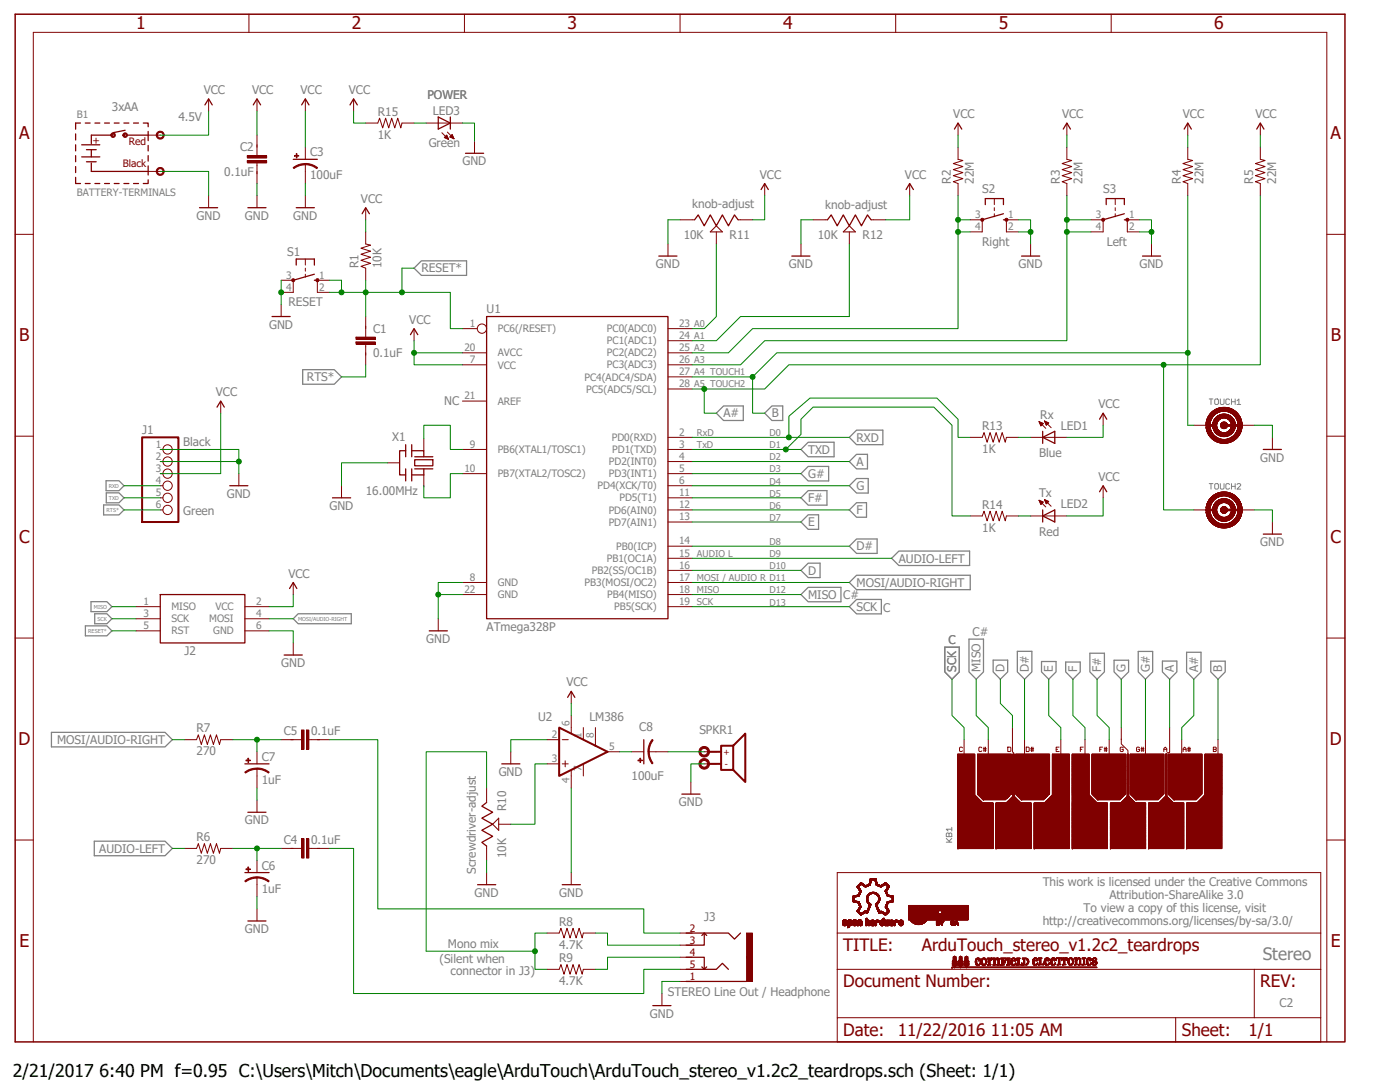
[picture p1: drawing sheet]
<svg xmlns="http://www.w3.org/2000/svg" width="279mm" height="216mm" viewBox="0 0 279 216" stroke-linecap="round" stroke-linejoin="round" font-family="sans-serif">
<defs><g id="words">
<g font-size="3.5" fill="#800000">
<text x="27.2" y="5.9">1</text>
<text x="70.2" y="5.9">2</text>
<text x="113.3" y="5.9">3</text>
<text x="156.3" y="5.9">4</text>
<text x="199.3" y="5.9">5</text>
<text x="242.3" y="5.9">6</text>
<text x="3.8" y="27.8">A</text>
<text x="265.6" y="27.8">A</text>
<text x="3.8" y="68.1">B</text>
<text x="265.6" y="68.1">B</text>
<text x="3.8" y="108.4">C</text>
<text x="265.6" y="108.4">C</text>
<text x="3.7" y="148.7">D</text>
<text x="265.4" y="148.7">D</text>
<text x="3.9" y="189">E</text>
<text x="265.6" y="189">E</text>
</g>
<text font-size="3.5" x="2.5" y="214.9">2/21/2017 6:40 PM f=0.95 C:\Users\Mitch\Documents\eagle\ArduTouch\ArduTouch_stereo_v1.2c2_teardrops.sch (Sheet: 1/1)</text>
<g font-size="3.4" fill="#800000">
<text x="168.3" y="189.8">TITLE:</text>
<text x="184" y="189.8">ArduTouch_stereo_v1.2c2_teardrops</text>
<text x="168.3" y="197">Document Number:</text>
<text x="251.5" y="197">REV:</text>
<text x="168.3" y="206.7">Date:</text>
<text x="179.2" y="206.7">11/22/2016 11:05 AM</text>
<text x="235.9" y="206.7">Sheet:</text>
<text x="249.1" y="206.7">1/1</text>
</g>
<text font-size="3.4" fill="#808080" x="252" y="191.5">Stereo</text>
<g font-size="2.4" fill="#808080">
<text x="22.3" y="22.1">3xAA</text>
<text x="40.7" y="18.8">VCC</text>
<text x="50.3" y="18.8">VCC</text>
<text x="60" y="18.8">VCC</text>
<text x="69.6" y="18.8">VCC</text>
<text x="75.4" y="23.1">R15</text>
<text x="85.3" y="19.7">POWER</text>
<text x="86.4" y="22.9">LED3</text>
<text x="190.2" y="23.6">VCC</text>
<text x="212" y="23.6">VCC</text>
<text x="236.1" y="23.6">VCC</text>
<text x="250.5" y="23.6">VCC</text>
<text x="35.6" y="24.1">4.5V</text>
<text x="75.4" y="27.7">1K</text>
<text x="85.6" y="29.4">Green</text>
<text x="44.8" y="35.1">0.1uF</text>
<text x="47.9" y="30.2">C2</text>
<text x="61.9" y="35.8">100uF</text>
<text x="61.9" y="31.2">C3</text>
<text x="92.3" y="33">GND</text>
<text x="151.6" y="35.6">VCC</text>
<text x="180.6" y="35.6">VCC</text>
<text x="72" y="40.5">VCC</text>
<text x="138.1" y="41.4">knob-adjust</text>
<text x="164.7" y="41.7">knob-adjust</text>
<text x="189.8" y="36.6" transform="rotate(-90 189.8 36.6)">R2</text>
<text x="194.4" y="36.6" transform="rotate(-90 194.4 36.6)">22M</text>
<text x="196" y="38.4">S2</text>
<text x="211.5" y="36.6" transform="rotate(-90 211.5 36.6)">R3</text>
<text x="216" y="36.6" transform="rotate(-90 216 36.6)">22M</text>
<text x="220.2" y="38.4">S3</text>
<text x="235.6" y="36.6" transform="rotate(-90 235.6 36.6)">R4</text>
<text x="240.2" y="36.6" transform="rotate(-90 240.2 36.6)">22M</text>
<text x="250.1" y="36.6" transform="rotate(-90 250.1 36.6)">R5</text>
<text x="254.7" y="36.6" transform="rotate(-90 254.7 36.6)">22M</text>
<text x="39.2" y="43.9">GND</text>
<text x="48.9" y="43.9">GND</text>
<text x="58.5" y="43.9">GND</text>
<text x="136.4" y="47.7">10K</text>
<text x="145.6" y="47.7">R11</text>
<text x="163.2" y="47.7">10K</text>
<text x="172.1" y="47.7">R12</text>
<text x="57.3" y="51.1">S1</text>
<text x="71.6" y="53.5" transform="rotate(-90 71.6 53.5)">R1</text>
<text x="76.1" y="53.5" transform="rotate(-90 76.1 53.5)">10K</text>
<text x="130.9" y="53.5">GND</text>
<text x="157.4" y="53.5">GND</text>
<text x="196" y="49.2">Right</text>
<text x="203.3" y="53.5">GND</text>
<text x="220.9" y="49.2">Left</text>
<text x="227.4" y="53.5">GND</text>
<text x="84.1" y="54.4">RESET*</text>
<text x="53.7" y="65.6">GND</text>
<text x="57.6" y="61">RESET</text>
<text x="81.7" y="64.6">VCC</text>
<text x="97.1" y="62.4">U1</text>
<text x="74.4" y="66.4">C1</text>
<text x="74.4" y="71.2">0.1uF</text>
<text x="61.3" y="76.1">RTS*</text>
<text x="43.1" y="79.1">VCC</text>
<text x="88.7" y="80.8">NC</text>
<text x="144.4" y="83.3">A#</text>
<text x="154.1" y="83.3">B</text>
<text x="207.6" y="83.5">Rx</text>
<text x="219.2" y="81.5">VCC</text>
<text x="28.4" y="86.7">J1</text>
<text x="36.6" y="89">Black</text>
<text x="78.3" y="88">X1</text>
<text x="170.9" y="88.1">RXD</text>
<text x="196" y="85.9">R13</text>
<text x="211.7" y="85.7">LED1</text>
<text x="161.3" y="95.4">G#</text>
<text x="161.3" y="90.5">TXD</text>
<text x="170.9" y="92.9">A</text>
<text x="196" y="90.4">1K</text>
<text x="207.4" y="91.2">Blue</text>
<text x="219.2" y="96">VCC</text>
<text x="251.5" y="92.1">GND</text>
<text x="45.3" y="99.3">GND</text>
<text x="65.7" y="101.7">GND</text>
<text x="73" y="98.9">16.00MHz</text>
<text x="161.3" y="100.2">F#</text>
<text x="170.9" y="97.8">G</text>
<text x="196" y="101.5">R14</text>
<text x="207.4" y="99.1">Tx</text>
<text x="211.7" y="101.4">LED2</text>
<text x="36.6" y="102.7">Green</text>
<text x="161.3" y="105">E</text>
<text x="170.9" y="102.6">F</text>
<text x="196" y="106.1">1K</text>
<text x="207.4" y="106.9">Red</text>
<text x="170.9" y="109.8">D#</text>
<text x="179.4" y="112.2">AUDIO-LEFT</text>
<text x="251.5" y="109">GND</text>
<text x="57.6" y="115.3">VCC</text>
<text x="161.3" y="114.7">D</text>
<text x="161.3" y="119.5">MISO</text>
<text x="168.3" y="119.6">C#</text>
<text x="170.9" y="117.1">MOSI/AUDIO-RIGHT</text>
<text x="97.1" y="125.9">ATmega328P</text>
<text x="170.9" y="121.9">SCK</text>
<text x="176.3" y="122">C</text>
<text x="36.8" y="130.7">J2</text>
<text x="85" y="128.3">GND</text>
<text x="189.3" y="128.5">C</text>
<text x="194.1" y="126.9">C#</text>
<text x="56.1" y="133.1">GND</text>
<text x="113" y="137">VCC</text>
<text x="190.8" y="134.1" transform="rotate(-90 190.8 134.1)">SCK</text>
<text x="195.7" y="134.1" transform="rotate(-90 195.7 134.1)">MISO</text>
<text x="200.5" y="134.1" transform="rotate(-90 200.5 134.1)">D</text>
<text x="205.3" y="134.1" transform="rotate(-90 205.3 134.1)">D#</text>
<text x="210.1" y="134.1" transform="rotate(-90 210.1 134.1)">E</text>
<text x="215" y="134.1" transform="rotate(-90 215 134.1)">F</text>
<text x="219.8" y="134.1" transform="rotate(-90 219.8 134.1)">F#</text>
<text x="224.6" y="134.1" transform="rotate(-90 224.6 134.1)">G</text>
<text x="229.4" y="134.1" transform="rotate(-90 229.4 134.1)">G#</text>
<text x="234.3" y="134.1" transform="rotate(-90 234.3 134.1)">A</text>
<text x="239.1" y="134.1" transform="rotate(-90 239.1 134.1)">A#</text>
<text x="243.9" y="134.1" transform="rotate(-90 243.9 134.1)">B</text>
<text x="107.4" y="143.8">U2</text>
<text x="117.6" y="143.8">LM386</text>
<text x="11.4" y="148.4">MOSI/AUDIO-RIGHT</text>
<text x="39.2" y="146.2">R7</text>
<text x="56.6" y="146.6">C5</text>
<text x="62.1" y="146.6">0.1uF</text>
<text x="127.6" y="145.9">C8</text>
<text x="139.6" y="146.4">SPKR1</text>
<text x="39.2" y="150.7">270</text>
<text x="52.2" y="151.8">C7</text>
<text x="99.5" y="154.8">GND</text>
<text x="126" y="155.6">100uF</text>
<text x="52.2" y="156.4">1uF</text>
<text x="101" y="161.8" transform="rotate(-90 101 161.8)">R10</text>
<text x="135.5" y="160.9">GND</text>
<text x="39.2" y="167.9">R6</text>
<text x="48.9" y="164.5">GND</text>
<text x="19.8" y="170.2">AUDIO-LEFT</text>
<text x="39.2" y="172.4">270</text>
<text x="52.2" y="173.5">C6</text>
<text x="56.6" y="168.3">C4</text>
<text x="62.1" y="168.3">0.1uF</text>
<text x="101" y="171.2" transform="rotate(-90 101 171.2)">10K</text>
<text x="52.2" y="178.1">1uF</text>
<text x="94.7" y="178.9">GND</text>
<text x="95" y="174.4" transform="rotate(-90 95 174.4)">Screwdriver-adjust</text>
<text x="111.6" y="178.9">GND</text>
<text x="208.1" y="176.9">This work is licensed under the Creative Commons</text>
<text x="221.4" y="179.4">Attribution-ShareAlike 3.0</text>
<text x="111.6" y="184.8">R8</text>
<text x="140.5" y="183.8">J3</text>
<text x="208.1" y="184.5">http://creativecommons.org/licenses/by-sa/3.0/</text>
<text x="216.3" y="181.9">To view a copy of this license, visit</text>
<text x="48.9" y="186.2">GND</text>
<text x="89.4" y="189.1">Mono mix</text>
<text x="111.6" y="189.3">4.7K</text>
<text x="87.7" y="192.1">(Silent when</text>
<text x="89.9" y="194.6">connector in J3)</text>
<text x="111.6" y="196.6">4.7K</text>
<text x="111.6" y="192">R9</text>
<text x="129.7" y="203.1">GND</text>
<text x="133.3" y="198.7">STEREO Line Out / Headphone</text>
<text x="255.4" y="200.9">C2</text>
</g>
<g font-size="2" fill="#808080">
<text x="15.3" y="23.6">B1</text>
<text x="15.3" y="39">BATTERY-TERMINALS</text>
<text x="194.6" y="43.5">3</text>
<text x="194.6" y="45.9">4</text>
<text x="201.2" y="45.9">2</text>
<text x="201.2" y="43.5">1</text>
<text x="218.7" y="43.5">3</text>
<text x="218.7" y="45.9">4</text>
<text x="225.3" y="45.9">2</text>
<text x="225.3" y="43.5">1</text>
<text x="57.1" y="55.6">3</text>
<text x="57.1" y="58">4</text>
<text x="63.7" y="58">2</text>
<text x="63.7" y="55.6">1</text>
<text x="93.8" y="65.2">1</text>
<text x="135.5" y="65.2">23 A0</text>
<text x="92.7" y="70.1">20</text>
<text x="99.3" y="71.1">AVCC</text>
<text x="99.3" y="66.3">PC6(/RESET)</text>
<text x="121.1" y="71.1">PC2(ADC2)</text>
<text x="121.1" y="68.7">PC1(ADC1)</text>
<text x="121.1" y="66.3">PC0(ADC0)</text>
<text x="135.5" y="70.1">25 A2</text>
<text x="135.5" y="67.6">24 A1</text>
<text x="93.8" y="72.5">7</text>
<text x="99.3" y="73.5">VCC</text>
<text x="116.6" y="75.9">PC4(ADC4/SDA)</text>
<text x="121.1" y="73.5">PC3(ADC3)</text>
<text x="135.5" y="77.3">28 A5 TOUCH2</text>
<text x="135.5" y="74.9">27 A4 TOUCH1</text>
<text x="135.5" y="72.5">26 A3</text>
<text x="92.7" y="79.7">21</text>
<text x="99.3" y="80.8">AREF</text>
<text x="117" y="78.3">PC5(ADC5/SCL)</text>
<text x="31.1" y="89.3">1</text>
<text x="93.8" y="89.3">9</text>
<text x="122.1" y="88">PD0(RXD)</text>
<text x="135.5" y="89.3">3</text>
<text x="135.5" y="86.9">2</text>
<text x="31.1" y="91.8">2</text>
<text x="31.1" y="94.2">3</text>
<text x="92.7" y="94.2">10</text>
<text x="99.3" y="95.2">PB7(XTAL2/TOSC2)</text>
<text x="99.3" y="90.4">PB6(XTAL1/TOSC1)</text>
<text x="121.5" y="95.2">PD3(INT1)</text>
<text x="121.5" y="92.8">PD2(INT0)</text>
<text x="122.2" y="90.4">PD1(TXD)</text>
<text x="135.5" y="94.2">5</text>
<text x="135.5" y="91.8">4</text>
<text x="31.1" y="96.6">4</text>
<text x="31.1" y="99">5</text>
<text x="31.1" y="101.4">6</text>
<text x="119.3" y="97.6">PD4(XCK/T0)</text>
<text x="123.6" y="100.1">PD5(T1)</text>
<text x="135.5" y="101.4">12</text>
<text x="135.5" y="99">11</text>
<text x="135.5" y="96.6">6</text>
<text x="121.5" y="104.9">PD7(AIN1)</text>
<text x="121.5" y="102.5">PD6(AIN0)</text>
<text x="135.5" y="103.8">13</text>
<text x="121.1" y="112.1">PB1(OC1A)</text>
<text x="123" y="109.7">PB0(ICP)</text>
<text x="135.5" y="113.5">16</text>
<text x="135.5" y="111.1">15</text>
<text x="135.5" y="108.6">14</text>
<text x="92.7" y="118.3">22</text>
<text x="93.8" y="115.9">8</text>
<text x="99.3" y="116.9">GND</text>
<text x="99.3" y="119.4">GND</text>
<text x="116.6" y="116.9">PB3(MOSI/OC2)</text>
<text x="118.1" y="114.5">PB2(SS/OC1B)</text>
<text x="121.2" y="119.4">PB4(MISO)</text>
<text x="135.5" y="118.3">18</text>
<text x="135.5" y="115.9">17</text>
<text x="28.7" y="120.7">1</text>
<text x="28.7" y="123.1">3</text>
<text x="28.7" y="125.5">5</text>
<text x="34.2" y="121.8">MISO</text>
<text x="34.2" y="124.2">SCK</text>
<text x="41.8" y="124.2">MOSI</text>
<text x="43" y="121.8">VCC</text>
<text x="51.1" y="125.5">6</text>
<text x="51.1" y="123.1">4</text>
<text x="51.1" y="120.7">2</text>
<text x="122.6" y="121.8">PB5(SCK)</text>
<text x="135.5" y="120.7">19</text>
<text x="34.2" y="126.6">RST</text>
<text x="42.6" y="126.6">GND</text>
<text x="110.2" y="147.3">2</text>
<text x="113.7" y="144.8" transform="rotate(-90 113.7 144.8)">6</text>
<text x="116.1" y="147.3" transform="rotate(-90 116.1 147.3)">1</text>
<text x="118.5" y="147.3" transform="rotate(-90 118.5 147.3)">8</text>
<text x="121.6" y="149.7">5</text>
<text x="110.2" y="152.1">3</text>
<text x="116.1" y="153.9" transform="rotate(-90 116.1 153.9)">7</text>
<text x="113.7" y="156.3" transform="rotate(-90 113.7 156.3)">4</text>
</g>
<g font-size="2" fill="#800000">
<text x="18.5" y="28.7">+</text>
<text x="25.7" y="28.9">Red</text>
<text x="24.5" y="33.2">Black</text>
<text x="137.6" y="185.9">2</text>
<text x="137.6" y="188.4">3</text>
<text x="137.6" y="190.8">4</text>
<text x="137.6" y="195.6">1</text>
<text x="137.6" y="193.2">5</text>
</g>
<g font-size="1.9" fill="#808080">
<text x="139.1" y="87">RxD</text>
<text x="139.1" y="89.5">TxD</text>
<text x="153.6" y="87">D0</text>
<text x="153.6" y="89.5">D1</text>
<text x="153.6" y="91.9">D2</text>
<text x="153.6" y="94.3">D3</text>
<text x="153.6" y="96.7">D4</text>
<text x="153.6" y="99.1">D5</text>
<text x="153.6" y="101.5">D6</text>
<text x="153.6" y="103.9">D7</text>
<text x="139.1" y="111.2">AUDIO L</text>
<text x="153.6" y="108.8">D8</text>
<text x="153.6" y="111.2">D9</text>
<text x="153.6" y="113.6">D10</text>
<text x="139.1" y="116">MOSI / AUDIO R D11</text>
<text x="139.1" y="118.4">MISO</text>
<text x="153.6" y="118.4">D12</text>
<text x="139.1" y="120.8">SCK</text>
<text x="153.6" y="120.8">D13</text>
</g>
<g font-size="1.7" fill="#800000">
<text x="144.4" y="150.7">+</text>
<text x="144.7" y="153">-</text>
</g>
<g font-size="1.1" fill="#808080">
<text x="21.7" y="97.3">RXD</text>
<text x="21.7" y="99.7">TXD</text>
<text x="21.3" y="102.1">RTS*</text>
<text x="18.8" y="121.4">MISO</text>
<text x="19.5" y="123.8">SCK</text>
<text x="59.5" y="123.8">MOSI/AUDIO-RIGHT</text>
<text x="17.6" y="126.3">RESET*</text>
</g>
</g></defs>
<path d="M2.5 2.5l266.2 205.9M268.7 2.5l-266.2 205.9" fill="none" stroke="#fff" stroke-width=".2"/>
<g fill="none" stroke="#808080" stroke-width=".2">
<path d="M241.3 79.6h.8M241.7 79.6v1.1M242.6 79.6h.4l.2 .2v.7l-.2 .2h-.4l-.2-.2v-.7zM243.5 79.6v.9l.2 .2h.4l.2-.2v-.9M245.4 79.8l-.2-.2h-.4l-.2 .2v.7l.2 .2h.4l.2-.2M245.8 79.6v1.1M246.5 79.6v1.1M246.9 80l.3-.4v1.1M241.3 96.5h.8M241.7 96.5v1.1M242.4 96.7l.2-.2h.4l.2 .2v.7l-.2 .2h-.4l-.2-.2zM243.5 96.5v.9l.2 .2h.4l.2-.2v-.9"/>
<path d="M245.4 96.7l-.2-.2h-.4l-.2 .2v.7l.2 .2h.4l.2-.2M245.8 96.5v1.1M245.8 97h.7M245.8 80.2h.7M246.5 96.5v1.1M246.9 96.7l.2-.2h.3l.2 .2v.2l-.7 .7h.7M246.9 80.7h.7M188.8 167.3l.8 .7M188.8 168h1.1M189 166.2l.4 .2 .4-.2 .1 .2v.5h-1.1v-.5zM189.4 166.4v.5M189.9 165.1v.7"/>
<path d="M189.9 167.3l-.5 .6M189.9 165.5h-1.1l.4 .3"/>
</g>
<g fill="none" stroke="#808080" stroke-width=".25">
<path d="M82.6 53.5l1.5-1.5h9v2.9h-9zM60.4 73.8h6.3l1.5 1.4-1.5 1.5h-6.3zM21.2 95.9h2.5l1 1-1 1h-2.5zM21.2 98.3h2.5l1 1-1 1h-2.5zM143 82.4l1.4-1.4h3.9v2.9h-3.9zM152.6 82.4l1.5-1.4h2.1v2.9h-2.1zM159.9 94.5l1.4-1.4h4.1v2.9h-4.1zM159.9 99.3l1.4-1.4h3.7v2.9h-3.7zM159.9 89.7l1.4-1.5h5.2v2.9h-5.2zM169.5 92.1l1.4-1.4h2.2v2.9h-2.2zM169.5 96.9l1.4-1.4h2.4v2.9h-2.4zM169.5 87.3l1.4-1.5h5.3v2.9h-5.3z"/>
<path d="M20.7 100.8h3l1 .9-1 1h-3zM159.9 113.8l1.4-1.4h2.4v2.9h-2.4zM159.9 104.2l1.4-1.5h2.1v2.9h-2.1zM159.9 118.6l1.4-1.4h6.5v2.9h-6.5zM169.5 101.7l1.4-1.4h2v2.9h-2zM169.5 109l1.4-1.5h4.1v2.9h-4.1zM169.5 116.2l1.4-1.4h22.7v2.9h-22.7zM177.9 111.4l1.5-1.4h14.1v2.8h-14.1zM17 124.9h4.3l1 1-1 1h-4.3zM18.2 120.1h3.1l1 1-1 .9h-3.1zM18.9 122.5h2.4l1 1-1 1h-2.4zM59.5 122.5h10.6v2h-10.6l-1-1z"/>
<path d="M169.5 121.1l1.4-1.5h5v2.9h-5zM188.6 129.1h2.9v5l-1.5 1.4-1.4-1.4zM193.4 127.5h2.9v6.6l-1.5 1.4-1.4-1.4zM198.2 131.7h2.9v2.4l-1.5 1.4-1.4-1.4zM203 130h2.9v4.1l-1.4 1.4-1.5-1.4zM207.9 132h2.9v2.1l-1.5 1.4-1.4-1.4zM212.7 132.1h2.9v2l-1.5 1.4-1.4-1.4zM217.5 130.3h2.9v3.8l-1.5 1.4-1.4-1.4zM222.3 131.7h2.9v2.4l-1.4 1.4-1.5-1.4zM227.2 130h2.8v4.1l-1.4 1.4-1.4-1.4zM232 131.9h2.9v2.2l-1.5 1.4-1.4-1.4zM236.8 130.2h2.9v3.9l-1.4 1.4-1.5-1.4z"/>
<path d="M241.6 131.9h2.9v2.2l-1.4 1.4-1.5-1.4zM10.3 146.1h22.6l1.5 1.5-1.5 1.4h-22.6zM18.8 167.9h14.1l1.5 1.4-1.5 1.5h-14.1z"/>
</g>
<g fill="none" stroke="#800000" stroke-width=".25">
<path d="M40.9 20.9l.7-1.2 .8 1.2M50.5 20.9l.8-1.2 .7 1.2M60.2 20.9l.7-1.2 .8 1.2M151.9 37.8l.7-1.2 .7 1.2M180.8 37.8l.7-1.2 .8 1.2M190.5 25.8l.7-1.2 .7 1.2M212.2 25.8l.7-1.2 .7 1.2M250.8 25.8l.7-1.2 .7 1.2M39.8 41.4h3.6M49.5 41.4h3.6M59.1 41.4h3.6M72.3 42.7l.7-1.3 .7 1.3"/>
<path d="M131.5 51.1h3.6M158 51.1h3.6M203.9 51.1h3.6M228 51.1h3.6M54.3 63.2h3.6M81.9 66.8l.7-1.2 .8 1.2M97.1 63.2h36.2v60.3h-36.2zM45.8 96.9h3.7M66.4 99.3h3.6M81 93.6v2.4M81 88.7v2.4M81 89.9h-1.2v4.9h1.2"/>
<path d="M82.2 93.6v2.4M82.2 88.7v2.4M82.2 89.9h2.4v1.2M82.8 91.7h3.6v1.2h-3.6zM82.8 91.1h3.6M82.8 93.6h3.6M84.6 93.6v1.2h-2.4M252.1 89.7h3.6M32 118.6h16.9v9.7h-16.9zM57.8 117.4l.7-1.2 .7 1.2M252.1 106.6h3.6M56.7 130.7h3.6"/>
<path d="M85.7 125.9h3.6M113.3 139.1l.7-1.2 .7 1.2M100.1 152.4h3.7M136.1 158.5h3.6M95.3 176.5h3.6M112.2 176.5h3.6M49.5 183.8h3.6M130.3 200.7h3.6"/>
</g>
<g fill="none" stroke="#800000" stroke-width=".2">
<path d="M41.6 19.7v2.4M49.7 2.8v3.7M51.3 19.7v2.4M60.9 19.7v2.4M92.7 2.8v3.7M135.7 2.8v3.7M178.8 2.8v3.7M221.8 2.8v3.7M41.6 39v2.4M51.3 39v2.4M60.9 39v2.4M152.6 36.6v2.4"/>
<path d="M181.5 36.6v2.4M191.2 24.6v2.4M212.9 24.6v2.4M251.5 24.6v2.4M3 46.8h3.6M73 41.4v2.5M133.3 48.7v2.4M159.9 48.7v2.4M205.7 48.7v2.4M229.8 48.7v2.4M264.8 46.8h3.6M56.1 60.7v2.5"/>
<path d="M82.6 65.6v2.4M92.3 72.8h4.8M92.3 70.4h4.8M92.3 65.6h2.9M133.3 72.8h4.8M133.3 70.4h4.8M133.3 77.6h4.8M133.3 75.2h4.8M133.3 68h4.8M133.3 65.6h4.8M3 87h3.6M32 94.5h.5"/>
<path d="M32 89.7h.5M32 99.3h.5M32 96.9h.5M32 92.1h.5M47.7 94.5v2.4M68.2 96.9v2.4M77.3 92.4h2.5M84.6 87.5v2.4M84.6 94.8v2.4M92.3 94.5h4.8M92.3 89.7h4.8M92.3 80h4.8"/>
<path d="M133.3 94.5h4.8M133.3 89.7h4.8M133.3 99.3h4.8M133.3 96.9h4.8M133.3 92.1h4.8M133.3 87.3h4.8M253.9 87.3v2.4M264.8 87h3.6M32 101.7h.5M58.5 116.2v2.4M92.3 116.2h4.8M92.3 118.6h4.8"/>
<path d="M133.3 116.2h4.8M133.3 118.6h4.8M133.3 113.8h4.8M133.3 111.4h4.8M133.3 109h4.8M133.3 104.2h4.8M133.3 101.7h4.8M253.9 104.2v2.4M3 127.3h3.6M27.2 121.1h4.8M27.2 123.5h4.8M27.2 125.9h4.8"/>
<path d="M48.9 121.1h4.8M48.9 123.5h4.8M48.9 125.9h4.8M58.5 128.3v2.4M87.5 123.5v2.4M114 137.9v2.5M133.3 121.1h4.8M264.8 127.3h3.6M101.9 150v2.4M137.9 156v2.5M3 167.6h3.6M97.1 174.1v2.4"/>
<path d="M114 174.1v2.4M264.8 167.6h3.6M51.3 181.4v2.4M132.1 198.2v2.5M167.1 186.2h96.5M167.1 193.4h96.5M250.3 193.4v9.7M167.1 203.1v-29h96.5v29M234.6 203.1v4.8M234.6 203.1h15.7M234.6 203.1h-67.5v4.8h96.5v-4.8h-13.3M264.8 207.9v-201.4h-258.2v201.4"/>
<circle cx="96.2" cy="65.6" r=".93"/>
<circle cx="33.4" cy="99.3" r=".93"/>
<circle cx="33.4" cy="92.1" r=".93"/>
<circle cx="33.4" cy="96.9" r=".93"/>
<circle cx="33.4" cy="89.7" r=".93"/>
<circle cx="33.4" cy="94.5" r=".93"/>
<circle cx="33.4" cy="101.7" r=".93"/>
</g>
<path d="M28.4 87.3h7.2v16.9h-7.2zM141.5 150h2.4M141.5 152.4h2.4M146.3 148.8v4.8h-2.4v-4.8h2.4l2.4-2.4v9.6l-2.4-2.4" fill="none" stroke="#800000" stroke-width=".4"/>
<path d="M3 2.8h265.4v205.1h-265.4z" fill="none" stroke="#800000" stroke-width=".3"/>
<path d="M139.9 149.2a1.05 1.05 0 0 1 1.6 .3 1.05 1.05 0 0 1-.7 1.5 1.05 1.05 0 0 1-1.3-1h.4a.67 .67 0 0 1 .9-.6 .67 .67 0 0 1 .2 1.2 .67 .67 0 0 1-1.1-.4v-.2h-.4l.2-.6z" fill-rule="evenodd" fill="#800000"/>
<path d="M139.9 149.2a1.05 1.05 0 0 1 1.6 .3 1.05 1.05 0 0 1-.7 1.5 1.05 1.05 0 0 1-1.3-1h.4a.67 .67 0 0 1 .9-.6 .67 .67 0 0 1 .2 1.2 .67 .67 0 0 1-1.1-.4v-.2h-.4l.2-.6zM140.5 150h2.5M140.5 152.4h2.5" fill="none" stroke="#800000" stroke-width=".2"/>
<path d="M139.9 151.6a1.05 1.05 0 0 1 1.6 .3 1.05 1.05 0 0 1-.7 1.5 1.05 1.05 0 0 1-1.3-1h.4a.67 .67 0 0 1 .9-.6 .67 .67 0 0 1 .2 1.2 .67 .67 0 0 1-1.1-.4v-.2h-.4l.2-.6z" fill-rule="evenodd" fill="#800000"/>
<g fill="none" stroke="#800000" stroke-width=".2">
<path d="M70.6 19.7v2.4M60.9 32.8v1.4M73 24.6h2.4l.4-1 .6 1.9 .6-1.9 .6 1.9 .6-1.9 .6 1.9 .6-1.9 .6 1.9 .2-.9h2.4M94.7 28.2v2.4M191.2 29.4v2.4l1 .2-2 .6 2 .6-2 .6 2 .6-2 .7 2 .5-2 .7 1 .3v2.4M212.9 29.4v2.4l1 .2-1.9 .6 1.9 .6-1.9 .6 1.9 .6-1.9 .7 1.9 .5-1.9 .7 .9 .3v2.4M237 29.4v2.4l1 .2-1.9 .6 1.9 .6-1.9 .6 1.9 .6-1.9 .7 1.9 .5-1.9 .7 .9 .3v2.4M237 24.6v2.4M251.5 29.4v2.4l1 .2-2 .6 2 .6-2 .6 2 .6-2 .7 2 .5-2 .7 1 .3v2.4M73 46.3v2.4l1 .2-2 .6 2 .6-2 .6 2 .6-2 .6 2 .6-2 .6 1 .4v2.4M44 80v2.4M193.6 87.3h2.4l.4-1 .6 1.9 .6-1.9 .6 1.9 .6-1.9 .6 1.9 .6-1.9 .6 1.9 .3-.9h2.4"/>
<path d="M220.2 82.4v2.5M220.2 96.9v2.4M193.6 103h2.4l.4-1 .6 1.9 .6-1.9 .6 1.9 .6-1.9 .6 1.9 .6-1.9 .6 1.9 .3-.9h2.4M36.8 147.6h2.4l.4-1 .6 1.9 .6-1.9 .6 1.9 .6-1.9 .6 1.9 .6-1.9 .6 1.9 .2-.9h2.5M51.3 159.7v2.4M109.2 152.4h2.4M109.2 147.6h2.4M112.2 152.4h1.2M112.2 147.6h1.2M112.8 151.8v1.2M114 153.7v3.5M114 142.8v3.5"/>
<path d="M116.4 145.2v2.4M116.4 152.4v2.4M118.8 145.2v3.6M121.2 150h2.5M139.9 151.6a1.05 1.05 0 0 1 1.6 .3 1.05 1.05 0 0 1-.7 1.5 1.05 1.05 0 0 1-1.3-1h.4a.67 .67 0 0 1 .9-.6 .67 .67 0 0 1 .2 1.2 .67 .67 0 0 1-1.1-.4v-.2h-.4l.2-.6zM36.8 169.3h2.4l.4-1 .6 2 .6-2 .6 2 .6-2 .6 2 .6-2 .6 2 .2-1h2.5M170.2 179.1h.3M170.2 179.4h.3M170.2 179.5h.3M170.2 179.2h.3M170.2 179.6h.3M170.2 179.3h.3"/>
<path d="M170.2 179.6l.3 .1M170.2 179.8h.8M170.2 179.7l.5 .1M170.2 179.7h.3M170.2 179.9h1M170.2 179.9h.8M170.2 179.9h.9M170.3 180h1.2M170.3 178.8h.1M170.5 179.4h-.3M170.5 179l-.3 .1M170.7 178.7h.1"/>
<path d="M170.8 178.7h.1M170.9 178.9l-.7 .1M170.9 178.7h.1M170.9 178.9h.1M171 176.9h.4M171 177h.4M171 178.6h.1M171.1 178.9h-.9M171.1 178.6h.4M171.1 177.1h.3M171.1 178.6h.1M171.1 179.9h-.9"/>
<path d="M171.1 177.1h.4M171.2 178.6h.1M171.2 177.2h.3M171.2 177.2l.4 .1M171.3 178.6h.1M171.3 178.9h-1.1h.9M171.3 179.9h-1.1h1.2M171.3 177.3h.3M171.3 177.4h.3M171.3 177.4h.4M171.3 178.8h.1M171.4 177.5h.3"/>
<path d="M171.4 178.4h.3M171.4 178.3h.3M171.4 177.5l.4 .1M171.4 176.5h1M171.4 176.8h-.3M171.4 178.8h-1.2M171.5 178.2h.2M171.5 177.6h.3M171.5 178.8h-1.1M171.5 176.4h.8M171.5 176.8h-.4M171.5 177.7h.3"/>
<path d="M171.5 178.7l-1 .1M171.5 178.1h.3M171.5 178.7h-.8M171.5 177.7h.4M171.5 176.4h.7M171.6 178.6h-.4M171.6 176.7h-.4M171.6 177.9h.2M171.6 177.8h.3M171.6 176.3h.6M171.6 178.5h-.3M171.6 176.3h.5"/>
<path d="M171.6 176.6h-.3M171.6 178.4h-.2M171.7 176.2h.3M171.7 178.2l-.3 .1M171.7 176.6h-.4M171.8 178.1h-.3M171.8 176.5h-.4M171.8 176.1v.1M171.8 178h-.3M171.8 177.9l-.3 .1M171.9 177.9h-.3M172 176.5h.4"/>
<path d="M172 176.6h.5M172.1 176.6h.5M172.2 176.7h.5M172.3 176.8h1M172.4 176.8h.8M172.4 176.8h.7M172.5 176.9h.5M172.6 177h.3M172.7 177h.1M172.9 179.4h.3M172.9 179.5h.3M172.9 179.2h.3"/>
<path d="M172.9 179.6h.3M172.9 179.3h.3M173 179.1h.2M173 179.6l.2 .1M173 179.7h.2M173 179h.2M173 179.8h.3M173 179.9h.3M173 178.9h.3M173.1 180h.2M173.2 178.6h.3M173.2 179.4h-.3"/>
<path d="M173.2 179l-.2 .1M173.3 178.9l-.3 .1M173.3 178.9h-.3M173.3 178.8h-.3M173.4 178.8h-.3M173.4 178.7h-.3M173.4 178.6l-.3 .1M173.5 176.4h.2M173.5 176.7h-1.3h.5M173.5 178.3h.6h-.7M173.5 178.3h.6M173.5 178.3h1.5z"/>
<path d="M173.5 176.3h.3M173.5 178.6h-.3M173.5 176.1h.3M173.6 176.7h-.8M173.6 176h.2M173.6 178.5h-.4M173.6 175.9h.2M173.6 178.2h1.3M173.6 175.8h.2M173.6 175.6h.4M173.6 175.6h1.3M173.6 176.6h-.6"/>
<path d="M173.7 175.5h1.2M173.7 175.6h.4M173.7 178.5h-.4M173.7 178.2h1.2M173.7 175.4h1.1M173.7 176.6h-.6M173.7 175.3h1.1M173.7 176.5h-.5M173.7 176.5h-.4M173.7 176.4h-.3M173.7 178.1h1.1M173.8 178.4h-.5"/>
<path d="M173.8 175.3h.1M173.8 176.3h-.3M173.8 176.2h-.3M173.8 176.1h-.3M173.8 176h-.2M173.8 175.9h-.2M173.9 175.3h.1M173.9 175.7h-.3M173.9 178.4h-.5M173.9 178.1h.7M173.9 175.6h-.3M173.9 178.1h.7z"/>
<path d="M174 178.3h.1M174 175.3h.1M174.1 175.3h.1M174.1 178l.4 .1M174.1 175.6h.1M174.2 178v.1M174.2 175.6h.1M174.3 175.3h.1M174.3 175.3h.3M174.3 175.6h.1M174.3 178.3h.1M174.3 178l-.1 .1"/>
<path d="M174.4 175.6h.1M174.4 175.3h.1M174.4 178.3h.1M174.4 178.3h.7M174.4 178v.1M174.5 175.3h.1M174.5 175.6h.1M174.6 175.3h.1M174.6 175.6h.3M174.6 178.4h.6M174.6 175.7h.3M174.6 178.4h.1"/>
<path d="M174.7 175.8h.2M174.7 175.9h.2M174.7 176h.3M174.7 178.4h.5M174.7 176.2h.3M174.7 176.1h.3M174.7 176.1l.3 .1M174.8 176.3h.2M174.8 176.4h.2M174.8 176.4h.3M174.8 176.5h.5M174.8 176.5h.4"/>
<path d="M174.8 178.5h.5M174.8 176.6h.7M174.9 178.5h.4M174.9 176.6h.7M175 176.7h.7M175 178.6h.3M175 178.6h.4M175 176.7h1.3M175.1 178.6l.3 .1M175.1 178.7h.4M175.2 178.8h.3M175.2 176.8h1"/>
<path d="M175.2 178.9h.3M175.3 178.9h.2M175.3 179.7h.3M175.3 176.8h.8M175.3 179h.3M175.3 179.1h.3M175.3 179.6h.3M175.3 179.2h.3M175.3 179.5h.3M175.3 179.3h.3M175.4 179.4h.2M175.4 179.5h.2"/>
<path d="M175.4 179.3l.2 .1M175.4 176.8h.7M175.5 178.8h-.3M175.5 180h-.3M175.5 179.9h-.3M175.5 179.8h-.2M175.6 176.9h.4M175.6 179.1h-.3M175.6 179.7h-.3M175.7 177h.2M175.7 177h.1M175.8 177h.1"/>
<path d="M176.1 176.5h1M176.2 176.4h.9M176.3 176.4h.7M176.4 176.7h-.5M176.4 176.3h.6M176.4 176.6h-.5M176.5 176.3h.4M176.5 176.2h.3M176.5 176.6h-.5M176.6 176.2h.2M176.6 176.5h-.5M176.6 177.9h.3"/>
<path d="M176.7 177.9h.3M176.7 177.8h.3M176.7 176.1h.1M176.7 177.9l.3 .1M176.7 178h.3M176.7 178.1h.3M176.8 178.1h.2M176.8 176.5h.4M176.8 178.2h.3M176.8 176.6h.4M176.8 178.2l.3 .1M176.8 178.3h.3"/>
<path d="M176.9 178.4h.2M176.9 176.6h.4M176.9 178.4h.3M176.9 176.7h.4M176.9 178.5h.3M177 178.6h.3M177 176.7h.4M177 177.8h-.4M177 178.6h.4M177 178.6l.7 .1M177 176.8h.4M177 177.7h-.3"/>
<path d="M177 178.7h.6M177 178.7h.7M177.1 176.8h.3M177.1 178.8h1.1M177.1 177.6h-.4M177.1 178.7l.9 .1M177.1 178.8h1.2M177.1 176.8l.4 .1M177.1 177.5l-.3 .1M177.1 177.1h.3M177.1 177.5h-.3M177.1 176.9h.4"/>
<path d="M177.2 178.8h.1M177.2 177.5h-.4M177.2 177.4h-.3M177.3 179.9h.1M177.3 177.3h-.3M177.3 178.9h1M177.3 177.2l-.3 .1M177.3 179.9h1M177.3 177.2h-.3M177.4 177.2h-.4M177.4 177.1h-.3M177.4 178.9h.1"/>
<path d="M177.4 179.9h.1M177.5 177h-.4M177.5 178.9h.8M177.5 178.6v.1M177.5 177h-.3M177.5 179.8h.8M177.6 178.9h.1M177.6 179.8h.1M177.7 178.9h.1M177.7 178.7h.1M177.7 178.9l.6 .1M177.7 179.8h.1"/>
<path d="M177.8 178.7h.1M177.9 178.7h.1M177.9 178.7h-.9h.9M177.9 179h.4M178.1 179.1h.2M178.1 179.6h.2M178.1 179.6l.2 .1M178.1 179.4h.2M178.1 179.5h.2M178.1 179.2h.2M178.1 179.3h.2M178.1 179.3l.2 .1"/>
<path d="M178.2 180h-1.2M178.3 179.8h-.5M178.3 179.9h-1.2M178.3 179.1h-.2M178.3 179.7h-.3M109.2 186.2h2.4l.4-1 .6 2 .6-2 .6 2 .6-2 .6 2 .6-2 .6 2 .2-1h2.4M109.2 193.4h2.4l.4-.9 .6 1.9 .6-1.9 .6 1.9 .6-1.9 .6 1.9 .6-1.9 .6 1.9 .2-1h2.4M168.2 184l.3 .1M168.2 183.9l.3 .1M168.2 184.1h.3M168.2 184.2h.3M168.2 184.3l.3 .1"/>
<path d="M168.2 184.3h.3M168.2 184.4h.4M168.2 183.8h.8M168.2 184.4h.8M168.2 184.5h.8M168.2 183.7h.8M168.3 184.6h.6M168.3 183.7h.6M168.3 183.6h.6M168.4 183.6h.4M168.5 184h-.3M168.5 184.2l-.3 .1"/>
<path d="M168.5 183.9h-.3M168.6 183.8l-.4 .1M168.6 183.5h.1M168.6 183.8h.4M168.6 184.4h.4M168.7 184l.3 .1M168.7 183.9l.3 .1M168.7 184.1h.3M168.7 184.2h.3M168.7 184.3h.3M168.8 184.7h-.4M169 184.5h-.8"/>
<path d="M169 183.7l-.8 .1M169 184h-.3M169 183.9h-.3M169 184.2l-.3 .1M169.2 184l.3 .1M169.2 184.6h.7M169.2 183.9l.3 .1M169.2 184.5h.7M169.2 184.1h.3M169.2 184.2h.3M169.2 184.3l.3 .1M169.2 184.3h.3"/>
<path d="M169.2 184.9h.3M169.2 184.8h.3M169.2 184.7h.3M169.2 184.4h.3M169.2 184.4h.8M169.2 185.1h.1M169.2 183.8h.8M169.2 183.7h.7M169.3 183.7h.6M169.3 185.1h-.1M169.3 183.6h.6M169.4 183.6h.4"/>
<path d="M169.4 185l-.2 .1M169.5 185h-.3M169.5 184h-.3M169.5 184.2l-.3 .1M169.5 183.9h-.3M169.5 183.5v.1M169.5 183.8l-.3 .1M169.6 184.7h.1M169.6 183.8h.4M169.7 184l.3 .1M169.7 183.9l.3 .1M169.7 184.1h.3"/>
<path d="M169.7 184.2h.3M169.7 184.3h.3M169.8 184.7h-.6h.5M170 184.5h-.8M170 183.7l-.8 .1M170 184h-.3M170 184.4h-.4M170 183.9h-.3M170 184.2l-.3 .1M170.2 184l.8 .1M170.2 183.9l.3 .1M170.2 184.2h.8"/>
<path d="M170.2 184.3l.3 .1M170.2 184.3h.4M170.2 184.1h.8M170.2 184.4h.3M170.2 183.8h.8M170.2 184.4h.8M170.2 184.5h.7M170.2 183.7h.7M170.3 184.6h.6M170.3 183.7h.6M170.3 184.6l.5 .1M170.3 183.6h.6"/>
<path d="M170.4 184.7h.4M170.4 183.6h.4M170.5 180h1M170.5 183.9h-.3M170.5 183.8l-.3 .1M170.6 183.5h.1M170.6 184h.4M170.6 183.8h.4M170.7 180h.8M170.7 184.3h.3M170.8 180v.1M170.9 180.1h.1"/>
<path d="M171 184.5h-.8M171 183.7l-.8 .1M171 180.1h.1M171 184.1l-.8 .1M171 184.4h-.4M171 184h-.8M171 183.9h-.3M171 184.2l-.8 .1M171 180.1h.5M171 181.8h.3M171 181.9h.5M171.1 180.1h.1"/>
<path d="M171.1 181.7h.3M171.1 181.9h.4M171.2 184l.2 .1M171.2 184.6h.2M171.2 183.9l.2 .1M171.2 184.1h.3M171.2 184.2h.3M171.2 182h.4M171.2 184.3h.3M171.2 184.4h.3M171.2 184.4l.3 .1M171.2 184.7h.1"/>
<path d="M171.2 183.8h.8M171.2 181.5h.3M171.2 182.1h.4M171.2 180.1l.3 .1M171.2 183.7h.7M171.2 181.5h.4M171.3 182.1h.3M171.3 183.7h.6M171.3 181.4h.3M171.3 182.1l.4 .1M171.3 180.2h.3M171.3 183.6h.6"/>
<path d="M171.3 180.3h.3M171.3 180.3l.3 .1M171.4 182.2h.3M171.4 184.7h-.2M171.4 183.6h.4M171.4 180.4h.2M171.4 182.2l.5 .1M171.4 181.7l-.4 .1M171.4 181.8l-.4 .1M171.4 180.5h.3M171.4 181.7h-.3M171.4 182.3h.9"/>
<path d="M171.5 184h-.3M171.5 180.6h.2M171.5 184.5h-.3M171.5 184.2l-.3 .1M171.5 181.6h-.4M171.5 180.7h.2M171.5 183.9h-.3M171.5 181.5l-.3 .1M171.5 182.4h.8M171.5 180.7l.3 .1M171.5 180.8h.3M171.5 183.8l-.3 .1"/>
<path d="M171.5 180.8l.3 .1M171.6 182.4h.6M171.6 180.9h.3M171.6 182.4h.5M171.6 181.4h-.3M171.6 183.8h.4M171.7 182.5h.3M171.7 181.3h-.4M171.7 180.6h-.3M171.7 183.9l.3 .1M171.7 182.5h.2M171.7 181.3h-.3"/>
<path d="M171.7 184l.3 .1M171.7 184.6h.3M171.7 184.1h.3M171.7 184.2h.3M171.7 184.3h.3M171.7 184.4h.3M171.7 181.2h-.3M171.7 180.7h-.2M171.7 182.6h.2M171.7 184.7h.1M171.8 181.1l-.3 .1M171.8 182.6h.1"/>
<path d="M171.8 181.1h-.3M171.8 181l-.3 .1M171.9 182.6h.1M171.9 181h-.3M171.9 182.2v.1M171.9 184.7h-.2M172 183.7l-.8 .1M172 184h-.3M172 183.9h-.3M172 184.5h-.3M172 184.2l-.3 .1M172.2 182.1h1"/>
<path d="M172.4 182.2l-.5 .1M172.4 182.2h-.4M172.4 181.9h.8M172.5 181.9h.3M172.6 182.1l-.6 .1M172.6 181.8h.2M172.6 181.8h.1M172.6 182.1h-.5M172.7 182.1h.1M172.7 181.8h.1M172.7 182.1h.5M172.8 184l.2 .1"/>
<path d="M172.8 184.6h.2M172.8 183.9h.3M172.8 184.1h.2M172.8 184.2h.2M172.8 182.1h.4M172.8 184.3h.2M172.8 184.4h.2M172.8 183.3h.2M172.8 183.7h.7M172.8 183.6h.6M172.8 183.8h.7M172.8 183.7h.6"/>
<path d="M172.8 183.5h.2M172.8 183.4h.2M172.9 183.3h.1M172.9 182.2h.2M173 183.2h.1M173 182.2h.1M173 184.7h-.2M173 184h-.2M173 184.5h-.2M173 184.2l-.2 .1M173 183.5l-.2 .1M173.1 180h.3"/>
<path d="M173.1 181.7h.2M173.1 183.9h-.3M173.1 181.7h.3M173.1 180l.3 .1M173.1 181.6h.3M173.1 180.1h.4M173.2 181.5h.2M173.2 180.1l.3 .1M173.2 181.4h.3M173.2 180.2h.4M173.2 182h-1M173.2 181.9l-.9 .1"/>
<path d="M173.2 180.3h.4M173.2 183.8l.4 .1M173.3 181.9h-.9M173.3 180.3h.4M173.3 181.8l-.3 .1M173.3 181.1h.3M173.3 181.8h-.3M173.3 180.3l.5 .1M173.3 183.9h.3M173.4 183.9l.2 .1M173.4 184l.2 .1M173.4 184.6h.2"/>
<path d="M173.4 184.1h.2M173.4 184.2h.2M173.4 184.3h.2M173.4 184.4h.2M173.4 180.4h.4M173.4 181.6h-.3M173.4 181.5h-.3M173.4 184.7h.1M173.4 180.8h.3M173.5 180.7h.2M173.5 180.5h.3M173.5 181.4h-.3"/>
<path d="M173.5 181.3h-.3M173.5 184.7h-.1M173.5 181.2h-.2M173.6 183.8l-.8 .1M173.6 181.1h-.3M173.6 184h-.2M173.6 181l-.3 .1M173.6 184.5h-.2M173.6 184.2l-.2 .1M173.6 181h-.2M173.7 181h-.3M173.7 180.9h-.3"/>
<path d="M173.7 180.8l-.3 .1M173.8 184h.1M173.8 183.9l.2 .1M173.8 184.3h.3M173.8 184.1h.1M173.8 184.4h.2M173.8 184.4l.2 .1M173.8 180.7h-.3M173.8 184.6h.7M173.8 180.6h-.3M173.8 183.8h.7M173.8 184.2h.7z"/>
<path d="M173.8 183.7h.7M173.9 184.6h.6M173.9 184.7h.6M173.9 183.7h.5M174 183.6h.3M174 184h-.2M174 183.9h-.2M174.1 184.1h.4M174.1 183.8l-.3 .1M174.1 184.7h.1M174.1 184.5h.1M174.1 184.3h-.3"/>
<path d="M174.2 184.5h.1M174.2 183.8l.3 .1M174.3 183.9l.2 .1M174.3 184.3h.2M174.3 184.4h.2M174.3 184.7h.1M174.4 184.7h.1M174.5 184.1l-.6 .1M174.5 184h-.3M174.5 184.1h-.6M174.5 183.9h-.2M174.5 184.5h-.7h.3"/>
<path d="M174.5 184.2l-.7 .1M174.7 184l.2 .1M174.7 184.6h.2M174.7 184.6l.2 .1M174.7 183.9l.2 .1M174.7 184.1h.2M174.7 184.2h.2M174.7 184.3h.2M174.7 184.4h.2M174.7 180.6h.3M174.7 183.8h.8zM174.8 184.7h.1"/>
<path d="M174.8 180.7h.2M174.8 180.7l.3 .1M174.8 183.8h.6M174.8 183.7h.6M174.8 180.8h.3M174.8 180.8l.3 .1M174.8 180.9h.3M174.9 183.7h.4M174.9 184.7h-.2M174.9 181h.3M174.9 183.6h.4M174.9 181l.3 .1"/>
<path d="M174.9 184.4h-.2M174.9 184.3h-.2M174.9 184h-.2M174.9 181.1h.3M174.9 184.5h-.2M174.9 184.2l-.2 .1M175 181.2h.3M175 181.1l.2 .1M175 183.9h-.3M175 181.3h.3M175 180.2h.3M175 180.6h-.3"/>
<path d="M175 181.4h.3M175 183.8l-.3 .1M175 180.5h-.3M175.1 181.4l.3 .1M175.1 181.4h.2M175.1 181.5h.3M175.1 180.4l-.4 .1M175.1 181.6h.3M175.1 181.5l.3 .1M175.2 181h-.3M175.2 183.8h.3M175.2 180.4h-.5"/>
<path d="M175.2 181.7h.3M175.2 180.3l-.4 .1M175.2 181.7l.3 .1M175.2 181.8h.3M175.2 180.3h-.4M175.2 181.8l.3 .1M175.3 184h.1M175.3 183.9l.2 .1M175.3 181.9h.8M175.3 184.1h.1M175.3 181.9l.9 .1M175.3 180.3h-.4"/>
<path d="M175.3 182h1M175.3 180.2h-.4M175.3 182.1h1M175.4 180.1h-.4M175.4 180l-.3 .1M175.5 180h-.4M175.5 184h-.2M175.5 183.9h-.3M175.6 182.2h-.2M175.6 184l.3 .1M175.6 183.9h.3M175.6 184.1h.3"/>
<path d="M175.6 184.2h.3M175.6 184.3h.3M175.6 184.4h.3M175.7 184.4l.3 .1M175.7 181.9h.3M175.7 183.8h.7M175.7 181.8v.1M175.7 182.1l-.3 .1M175.7 184.6h.6M175.7 181.8h.2M175.8 184.6h.5M175.8 182.1h-.4"/>
<path d="M175.8 184.7h.5M175.9 184h-.3M175.9 184.2l-.3 .1M175.9 182.1h.1M175.9 183.9h-.2M175.9 182.1h.5M176 184.7h.1M176 182.1l.5 .1M176 183.8l-.3 .1M176.1 182.2h.5M176.1 184.5h.1M176.1 183.8h.3"/>
<path d="M176.1 182.2h1.1M176.2 183.9h.2M176.2 183.9l.2 .1M176.2 182.3h.9M176.2 184l.2 .1M176.2 184.1h.2M176.2 184.2h.2M176.2 184.3h.2M176.2 183.4h.2M176.2 183.3h.2M176.2 183.5h.2M176.3 182.4h.8"/>
<path d="M176.3 183.3h.1M176.4 182.4h.6M176.4 184.5l-.7 .1M176.4 183.2h.1M176.4 184.5h-.7h.3M176.4 184.4l-.3 .1M176.4 184h-.2M176.4 184.4h-.2M176.4 184.2l-.2 .1M176.4 183.7l-.7 .1M176.4 183.6h-.5M176.4 183.7h-.7"/>
<path d="M176.4 183.5l-.2 .1M176.4 183.6l-.6 .1M176.5 184l.2 .1M176.5 183.9l.2 .1M176.5 184.1h.2M176.5 184.2h.2M176.5 182.5h.4M176.5 184.3h.2M176.5 184.4h.2M176.5 184.4l.3 .1M176.5 183.8h.2M176.5 184.5h1"/>
<path d="M176.6 184.6h.8M176.6 182.5h.2M176.6 183.6h.1M176.6 184.7h.8M176.7 182.6h.1M176.7 181h.3M176.7 181l.3 .1M176.7 181.1h.4M176.7 180.8h.3M176.7 180.8l.3 .1M176.7 184h-.2M176.7 183.9h-.2"/>
<path d="M176.7 184.2l-.2 .1M176.7 183.7l-.2 .1M176.7 183.8l-.2 .1M176.7 183.7h-.2M176.7 183.6l-.2 .1M176.8 181.1l.3 .1M176.8 181.2h.3M176.8 181.3h.4M176.8 184.5h.3M176.9 184l.2 .1M176.9 183.9l.2 .1M176.9 184.1h.2"/>
<path d="M176.9 184.2h.2M176.9 184.3h.2M176.9 184.4h.2M176.9 183.8h.2M176.9 181.4h.3M176.9 180.3h.3M177 181.4l.3 .1M177 181h-.3M177 180.9h-.3M177 181.5h.3M177 180.1h.3M177 181.5l.4 .1"/>
<path d="M177 180.7l-.3 .1M177 180.7h-.2M177 180h.9M177.1 181.6h.3M177.1 180.7h-.3M177.1 183.6h.1M177.1 181.7h.3M177.1 180.6h-.3M177.1 184h-.2M177.1 183.9h-.2M177.1 183.6h-.1M177.1 184.2l-.2 .1"/>
<path d="M177.1 183.7l-.2 .1M177.1 183.7h-.2M177.1 183.8l-.2 .1M177.1 183.6l-.2 .1M177.1 181.7l.4 .1M177.1 180.5h-.3M177.1 181.9h.4M177.1 180.4l-.2 .1M177.2 181.8h.3M177.2 180.4h-.3M177.2 182.2h-.4M177.2 180.3l-.3 .1"/>
<path d="M177.2 180.3h-.2M177.2 184.3h.3M177.2 184.4h.3M177.2 184.4l.3 .1M177.2 184h.3M177.2 184l.3 .1M177.2 183.9l.3 .1M177.2 184.1h.3M177.2 184.2h.3M177.2 182.1l-.4 .1M177.2 180.2h-.2M177.3 182.1h-.4"/>
<path d="M177.3 182.1h-.3M177.3 183.6h.2M177.4 182h-.4M177.4 181.9l-.4 .1M177.5 184.5l-1 .1M177.5 180.1h.1M177.5 180.1h-.5h.3M177.5 184.3h-.3M177.5 181.9h-.4M177.5 183.9h-.3M177.5 183.8h-.3M177.5 184.2l-.3 .1"/>
<path d="M177.5 183.7l-.3 .1M177.5 183.8l-.3 .1M177.5 183.7h-.3M177.5 183.6l-.3 .1M177.5 184h.2M177.5 184h.3M177.5 183.9l.3 .1M177.5 184.1h.2M177.5 184.3h.3M177.5 184.4h.3M177.5 184.4l.3 .1M177.6 184.6h.7"/>
<path d="M177.6 183.8h.7zM177.6 184.2h.7zM177.6 183.8h.7M177.6 184.6h.7zM177.6 183.7h.6M177.7 184.7h.6zM177.7 184.7h.6M177.7 183.7h.5M177.8 183.6h.3M177.8 180v.1M177.8 183.9h-.3M177.8 180l-.8 .1h.6"/>
<path d="M177.8 184.1h.5M177.9 184.7h.1M177.9 184.5h.1M177.9 183.8l-.3 .1M177.9 184.3h-.4M177.9 184h.4M178 184.5h.1M178 183.8l.3 .1M178.1 180h-1.1M178.1 183.9l.2 .1M178.1 184.3h.2M178.1 184.4h.2"/>
<path d="M178.1 184.4l.2 .1M178.3 184.1l-.6 .1M178.3 184.1h-.6M178.3 183.9h-.2M178.3 184.5h-.8h.4M178.3 184.2l-.7 .1M178.5 184.6l.2 .1M178.5 184.6h.2M178.5 184l.2 .1M178.5 183.9l.2 .1M178.5 184h.2M178.5 184.2h.2"/>
<path d="M178.5 184.1h.2M178.5 184.3h.2M178.5 184.4h.2M178.5 184.4l.2 .1M178.5 183.8h.7zM178.5 183.8h.7M178.6 183.7h.6M178.6 183.7h.5M178.7 184.7h-.2M178.7 183.6h.3M178.7 184.5h-.2M178.7 184.2l-.2 .1"/>
<path d="M178.7 184.1l-.2 .1M178.7 184.6h-.2M178.8 183.9h-.3M178.8 183.6h.1M178.8 183.8l-.3 .1M178.9 183.8h.4M179 184h.2M179 183.9l.3 .1M179 184h.3M179.1 184.1h.1M179.3 183.9h-.3M179.4 184l.3 .1"/>
<path d="M179.4 183.9h.3M179.4 184h.3M179.4 184.2h.6M179.4 184.1h.8M179.4 184.3h.3M179.4 184.4h.3M179.5 184.4l.2 .1M179.5 183.8h.7M179.5 183.7h.6M179.5 184.6h.6M179.6 184.6h.5M179.6 183.7h.5"/>
<path d="M179.6 184.7h.4M179.7 183.6h.3M179.7 183.9h-.3M179.7 184.1h.5M179.8 183.6h.1M179.8 184.3h-.4M179.8 183.8l-.3 .1M179.8 183.8h.1M179.8 184.5h.1M179.9 183.8l.3 .1M179.9 184.2l-.5 .1M180 184h.2"/>
<path d="M180 184.4h.2M180 183.9h.2M180 184.3h.2M180.1 184.1l-.7 .1M180.2 184.5l-.7 .1M180.2 184.2h.1M180.2 183.8h-.7h.3M180.2 184.5h-.7M180.2 184.4l-.3 .1M180.2 184h-.4M180.2 184.3h-.2"/>
</g>
<path d="M58.5 31.8h4.8M69.8 20.9l.8-1.2 .7 1.2M92.9 30.6h3.6M236.3 25.8l.7-1.2 .8 1.2M43.3 81.2l.7-1.2 .8 1.2M219.4 83.7l.8-1.3 .7 1.3M219.4 98.1l.8-1.2 .7 1.2M49.5 162.1h3.6" fill="none" stroke="#800000" stroke-width=".25"/>
<path d="M111.6 145.2l9.6 4.8-9.6 4.8z" fill="none" stroke="#800000" stroke-width=".4"/>
<path d="M60.9 32.6l1.3 .2 1.2 .7-.2 .2-.8-.6-1.5-.2z" fill-rule="evenodd" fill="#800000"/>
<path d="M60.9 32.6l1.3 .2 1.2 .7-.2 .2-.8-.6-1.5-.2z" fill="none" stroke="#800000" stroke-width=".2"/>
<path d="M58.5 33.4l1.1-.6 1.3-.2v.3l-.9 .1-1.3 .6z" fill-rule="evenodd" fill="#800000"/>
<path d="M58.5 33.4l1.1-.6 1.3-.2v.3l-.9 .1-1.3 .6z" fill="none" stroke="#800000" stroke-width=".2"/>
<path d="M58.8 31h.8v.2h-.8z" fill="#800000"/>
<path d="M58.8 31h.8v.2h-.8zM58.8 31h.1" fill="none" stroke="#800000" stroke-width=".2"/>
<path d="M59.1 30.7h.2v.8h-.2z" fill="#800000"/>
<path d="M59.1 30.7h.2v.8h-.2zM59.1 30.7h.1M60.9 29.4v2.4M60.9 34.2v2.4M129.5 150h1.4" fill="none" stroke="#800000" stroke-width=".2"/>
<path d="M128.5 147.6v4.8" fill="none" stroke="#800000" stroke-width=".25"/>
<path d="M130.2 147.6l.1 .1-.5 .9-.2 1.4h-.3l.2-1.3z" fill-rule="evenodd" fill="#800000"/>
<path d="M130.2 147.6l.1 .1-.5 .9-.2 1.4h-.3l.2-1.3z" fill="none" stroke="#800000" stroke-width=".2"/>
<path d="M129.3 150h.3l.1 1 .6 1.3-.2 .1-.6-1.1z" fill-rule="evenodd" fill="#800000"/>
<path d="M129.3 150h.3l.1 1 .6 1.3-.2 .1-.6-1.1z" fill="none" stroke="#800000" stroke-width=".2"/>
<path d="M127.7 151.3h.1v.8h-.1z" fill="#800000"/>
<path d="M127.7 151.3h.1v.8h-.1zM127.7 151.3h.1" fill="none" stroke="#800000" stroke-width=".2"/>
<path d="M127.4 151.7h.8v.1h-.8z" fill="#800000"/>
<path d="M126.1 150h2.4M127.4 151.7h.8v.1h-.8zM127.4 151.7h.1M130.9 150h2.4M51.3 175.1v1.4" fill="none" stroke="#800000" stroke-width=".2"/>
<path d="M48.9 174.1h4.8" fill="none" stroke="#800000" stroke-width=".25"/>
<path d="M51.3 175l1.3 .2 1.1 .6-.1 .2-1.3-.7-1-.1z" fill-rule="evenodd" fill="#800000"/>
<path d="M51.3 175l1.3 .2 1.1 .6-.1 .2-1.3-.7-1-.1z" fill="none" stroke="#800000" stroke-width=".2"/>
<path d="M48.9 175.8l1.1-.6 1.3-.2v.2l-1.5 .3-.8 .5z" fill-rule="evenodd" fill="#800000"/>
<path d="M48.9 175.8l1.1-.6 1.3-.2v.2l-1.5 .3-.8 .5z" fill="none" stroke="#800000" stroke-width=".2"/>
<path d="M49.1 173.4h.9v.1h-.9z" fill="#800000"/>
<path d="M49.1 173.4h.9v.1h-.9zM49.1 173.4h.1" fill="none" stroke="#800000" stroke-width=".2"/>
<path d="M49.5 173h.1v.9h-.1z" fill="#800000"/>
<path d="M51.3 153.4v1.4M49.5 173h.1v.9h-.1zM49.5 173h.1M51.3 171.7v2.4M51.3 176.5v2.4" fill="none" stroke="#800000" stroke-width=".2"/>
<path d="M48.9 152.4h4.8" fill="none" stroke="#800000" stroke-width=".25"/>
<path d="M51.3 153.2l1.3 .3 1.1 .6-.1 .2-1.3-.7-1-.1z" fill-rule="evenodd" fill="#800000"/>
<path d="M51.3 153.2l1.3 .3 1.1 .6-.1 .2-1.3-.7-1-.1z" fill="none" stroke="#800000" stroke-width=".2"/>
<path d="M48.9 154.1l1.1-.6 1.3-.2v.2l-1.5 .3-.8 .5z" fill-rule="evenodd" fill="#800000"/>
<path d="M48.9 154.1l1.1-.6 1.3-.2v.2l-1.5 .3-.8 .5z" fill="none" stroke="#800000" stroke-width=".2"/>
<path d="M49.1 151.7h.9v.1h-.9z" fill="#800000"/>
<path d="M49.1 151.7h.9v.1h-.9zM49.1 151.7h.1" fill="none" stroke="#800000" stroke-width=".2"/>
<path d="M49.5 151.3h.1v.8h-.1z" fill="#800000"/>
<g fill="none" stroke="#800000" stroke-width=".2">
<path d="M85 24.6h7.3M88.2 26.5l1.3 1.3M88.7 27.5l.5-.5 .3 .8zM88.7 27.4h.7M88.8 27.3h.5M88.9 27.2h.4M88.9 27.6h.5M89 27.1h.2M89.1 27h.1M89.2 27.7h.3M89.3 26.4l1.3 1.3M89.4 27.8h.1"/>
<path d="M89.8 27.3h.6M89.9 27.2h.5M90 27.1h.3M90 27.4h.5M90.1 27h.2M90.2 26.9h.1M90.2 26.8l.4 .9-.8-.4zM90.3 27.6h.3M90.6 27.7h.1M58.5 55.9v2.4M60.9 51.7v1.2M60.9 53.5v.6"/>
<path d="M60.9 54.7v.6M63.3 55.9v2.4M205.7 87.3h7.2M207.4 84.1l1.3 1.4M207.4 99.8l1.3 1.4M207.4 84.1l.8 .4-.5 .5zM207.4 99.8l.8 .4-.5 .5zM207.4 84.2h.1M207.4 99.9h.1M207.4 84.3h.3M207.4 100h.4M207.5 84.4h.5"/>
<path d="M207.5 84.5h.7M207.6 84.6h.5M207.6 84.7h.4M207.7 84.8h.2M207.7 85h.1M208.4 84l1.4 1.3M208.4 99.7l1.4 1.3M208.4 84l.9 .4-.5 .5zM208.4 99.7l.9 .4-.5 .4zM208.5 84.1h.1M208.5 99.8h.1M208.5 84.2h.3"/>
<path d="M208.5 99.9h.4M208.6 84.3h.5M208.6 100h.5M208.6 84.4h.7M208.7 84.5h.5M208.7 84.6h.4M208.8 84.7h.2M208.8 84.8h.1M205.7 103h7.2M207.5 100.1h.5M207.5 100.2h.7M207.6 100.3h.5"/>
<path d="M207.6 100.4h.4M207.7 100.5h.2M207.7 100.7h.1M208.6 100.1h.7M208.7 100.2h.4M208.7 100.3h.3M208.8 100.4h.1M49.5 151.3h.1v.8h-.1zM49.5 151.3h.1M51.3 150v2.4M51.3 154.8v2.4"/>
</g>
<path d="M87.5 23.3l2.4 1.3-2.4 1.2zM89.9 23.3v2.5M59.1 52.9v-1.2h3.6v1.2M62.7 54.7l-4.2 1.2M62.7 55.9h.6M208.1 86.1v2.4M208.1 87.3l2.4-1.2v2.4zM208.1 101.7v2.5M208.1 103l2.4-1.3v2.5z" fill="none" stroke="#800000" stroke-width=".25"/>
<circle cx="58.5" cy="55.9" r=".31" fill="#800000"/>
<circle cx="58.5" cy="55.9" r=".31" fill="none" stroke="#800000" stroke-width=".2"/>
<path d="M63.1 55.7h.5v.4h-.5z" fill-rule="evenodd" fill="#800000"/>
<path d="M198.4 39.6v1.2M56.1 55.9h2.4M56.1 58.3h2.4M63.1 55.7h.5v.4h-.5zM63.3 55.9h2.4M63.3 58.3h2.4M196 43.9v2.4M198.4 41.4v.6M198.4 42.7v.5M200.9 43.9v2.4" fill="none" stroke="#800000" stroke-width=".2"/>
<path d="M196.6 40.8v-1.2h3.7v1.2M200.3 43.9h.6M200.3 42.7l-4.3 1.2" fill="none" stroke="#800000" stroke-width=".25"/>
<path d="M195.8 43.6h.5v.5l-.3 .1-.2-.1z" fill-rule="evenodd" fill="#800000"/>
<path d="M195.8 43.6h.5v.5l-.3 .1-.2-.1z" fill="none" stroke="#800000" stroke-width=".2"/>
<path d="M200.6 43.6h.5v.5l-.2 .1-.3-.1-.1-.2z" fill-rule="evenodd" fill="#800000"/>
<path d="M222.6 39.6v1.2M193.6 43.9h2.4M193.6 46.3h2.4M200.6 43.6h.5v.5l-.2 .1-.3-.1-.1-.2zM200.9 43.9h2.4M200.9 46.3h2.4M220.2 43.9v2.4M222.6 41.4v.6M222.6 42.7v.5M225 43.9v2.4" fill="none" stroke="#800000" stroke-width=".2"/>
<path d="M220.8 40.8v-1.2h3.6v1.2M224.4 42.7l-4.2 1.2M224.4 43.9h.6" fill="none" stroke="#800000" stroke-width=".25"/>
<path d="M219.9 43.6h.5v.5l-.2 .1-.3-.1-.1-.2z" fill-rule="evenodd" fill="#800000"/>
<path d="M219.9 43.6h.5v.5l-.2 .1-.3-.1-.1-.2z" fill="none" stroke="#800000" stroke-width=".2"/>
<path d="M224.8 43.6h.4v.5l-.2 .1-.2-.1-.1-.2z" fill-rule="evenodd" fill="#800000"/>
<g fill="none" stroke="#800000" stroke-width=".2">
<path d="M217.7 43.9h2.5M217.7 46.3h2.5M224.8 43.6h.4v.5l-.2 .1-.2-.1-.1-.2zM225 43.9h2.4M225 46.3h2.4M181.3 180.9h11.9M181.3 180.8h11.9M181.3 180.7h11.9M181.3 181h6M181.3 181h1.7M181.3 182.4h.5M181.3 181.1h1.4"/>
<path d="M181.3 182.1l.5 .1M181.3 181.1h1.3M181.3 182.2h.5M181.3 182.8h.5M181.3 181.2h1.2M181.3 182.9h.5M181.3 183.1l.6 .1M181.3 183.1h.6M181.3 183h.5M181.3 182.4l.5 .1M181.3 182.3h.5M181.3 181.6h.8"/>
<path d="M181.3 181.5h.8M181.3 182.6h.5M181.3 182.9l.5 .1M181.3 182h.5M181.3 181.9h.6M181.3 181.7h.7M181.3 183.5l.8 .1M181.3 183.5h.8M181.3 183.4h.7M181.3 183.3l.7 .1M181.3 183.3h.6M181.3 183.2h.6"/>
<path d="M181.4 180.7h11.8M181.4 180.7h11.7M181.7 183.6h.5M181.7 183.7h.6M181.8 182.5l-.5 .1M181.8 182.7h-.5M181.8 182.5h-.5M181.8 182.8h-.5M181.8 183.7l.5 .1M181.8 182.1h-.5M181.8 183.8h.6M181.8 183h-.5"/>
<path d="M181.9 183.8l.6 .1M181.9 181.9h-.6M181.9 183.9h.6M181.9 181.8l-.6 .1M181.9 181.8h-.6M181.9 183.3h-.6M182 183.9l.6 .1M182 181.7l-.7 .1M182 184h.8M182 182.4h.5M182 182.4l.5 .1M182 182.6h.5"/>
<path d="M182 181.7h-.7M182.1 182.8h.5M182.1 184l.8 .1M182.1 182.2h.5M182.1 182.9h.6M182.1 182.8l.5 .1M182.1 182.9l.6 .1M182.1 183h.8M182.1 184.1h2.4M182.1 181.5h-.8M182.1 182h2.4M182.2 183.1h2.3"/>
<path d="M182.2 182h2.3M182.2 181.4l-.9 .1M182.2 184.1h2.2M182.2 183.2h2.3M182.2 181.9h2.2M182.2 183.2h2.2M182.2 181.4h-.9M182.3 181.8h2.1M182.3 184.2h2.1M182.3 181.4h-1M182.3 183.3h2.1M182.3 181.7h2"/>
<path d="M182.3 183.4h2M182.4 184.2h1.9M182.4 181.7h1.9M182.4 181.3h-1.1M182.4 183.5h1.9M182.4 181.6h1.9M182.4 183.5h1.8M182.5 181.6h1.7M182.5 184.3h1.7M182.5 183.5h1.7M182.5 182.5l-.5 .1M182.5 182.5h-.5"/>
<path d="M182.5 181.5h1.6M182.5 182.7h-.5M182.5 182.8h-.4M182.5 182.4h-.5M182.6 182.3h-.5M182.6 183.6h1.5M182.6 184.3h1.5M182.6 181.5h1.5M182.6 183.6h1.4M182.7 184.4h1.3M182.7 182.1l-.6 .1M182.7 183.7h1.3"/>
<path d="M182.7 181.4h1.3M182.7 182.6h.6M182.7 182.5h.6M182.8 182.1h-.7M182.8 181.4h1.1M182.8 182.7h.6M182.8 182.6h.5M182.8 182.4h.6M182.8 182.8h.3M182.8 182.3h.3M182.8 183.7h1.1M182.8 182.8h.2"/>
<path d="M182.9 181l-1.6 .1M182.9 182.3h.1M182.9 184.4h.9M182.9 181.3h.9M182.9 183.8h.8M183 183h.7M183.1 181.3h.5M183.1 184.5h.5M183.1 182.1h.5M183.1 183.8h.4M183.2 183h.4M183.2 182.1h.3"/>
<path d="M183.2 182.9h.3M183.2 182.2h.3M183.2 182.8h.2M183.3 182.2h.1M183.3 182.8h.1M183.3 182.5l-.6 .1M183.3 182.5h-.6M183.4 182.4h-.6M183.4 182.3h-.2M183.6 182.5h1M183.6 181h3.6M183.6 182.4h1"/>
<path d="M183.6 182.7h1M183.6 182.6h1M183.6 182.8h.3M183.6 182.3h.3M183.7 182.8h.2M183.7 182.3h.1M183.8 181h3.3M184 181.1h2.9M184 182.1h.6M184 183h.6M184 182.1l.6 .1M184 182.3h.6"/>
<path d="M184 182.9h.6M184.1 182.2h.5M184.1 182.8h.5M184.1 181.2h2.7M184.1 182.2l.5 .1M184.2 181.3h2.6M184.3 181.3h2.4M184.4 181.4h2.3M184.4 181.4h2.2M184.4 183.3h-2.1M184.4 181.8h-2.2M184.5 181.9h-2.3"/>
<path d="M184.5 181.5h2.1M184.5 183l-2.4 .1M184.5 182.1h-2.4M184.6 181.5h2M184.6 183h-.8M184.6 181.6h1.9M184.6 183.5h8.6M184.6 184l-.8 .1M184.6 182.9h-.5M184.6 183.4h8.6M184.6 182.6h-1M184.6 182.5l-1 .1"/>
<path d="M184.6 182.5h-1M184.7 184h-.8M184.7 181.7h1.8M184.7 183.3h8.5M184.7 183.9l-.7 .1M184.7 183.9h-.6M184.8 183.2h2.5M184.8 183.2h2.4M184.8 181.9h1.6M184.8 183.1h2.2M184.8 183.8l-.6 .1M184.8 182h1.6"/>
<path d="M184.8 182.1h1.6M184.8 183h2.1M184.8 182.1l1.6 .1M184.8 183.8h-.5M184.8 182.9l2 .1M184.9 182.2h1.5M184.9 183.7l-.6 .1M184.9 182.2l1.5 .1M184.9 182.9h1.9M184.9 182.8l1.8 .1M184.9 182.4h1.6M184.9 182.8h1.8"/>
<path d="M184.9 182.3h1.5M184.9 182.7h1.7M184.9 183.7h-.5M184.9 182.4l1.6 .1M184.9 182.6h1.7M184.9 182.6l1.7 .1M185 183.6l-.6 .1M185 183.6h-.5M186.4 181.9h-1.6M186.4 181.8l-1.7 .1M186.5 181.8h-1.8M186.5 181.7h-1.9"/>
<path d="M186.5 182.5h-1.6M186.5 182.5l-1.6 .1M186.6 182.1h.7M186.6 182.2h.7M186.6 182.2l.7 .1M186.6 182.3h.8M186.6 182.8h-1.7M186.6 182h.7M186.6 181.9h.7M186.7 182.4h.7M186.7 182.4l.7 .1M186.7 181.7h1.8"/>
<path d="M186.8 182.5h.6M186.8 181.6h.7M186.8 181.6h.6M186.8 181.5h.6M186.8 182.6h.6M186.8 182.7h.6M186.9 184l.1 .1M186.9 183.8h.6M186.9 183.8h.5M186.9 183.9h.1M186.9 183.9h.6M186.9 184.1h.6"/>
<path d="M186.9 183.8l.6 .1M186.9 184.2h.6M186.9 184.3h.2M186.9 182.8h.5M187 182.8h1.2M187 181.3h1.2M187 184h-.1M187 184.3h-.1M187 184.2l-.1 .1M187.1 184.4h-.2M187.1 182.9h1M187.1 181.3h1.1"/>
<path d="M187.1 181.2h1M187.2 182.9h.8M187.2 183h.8M187.3 184.2l.3 .1M187.3 181.2h.6M187.3 182.1h-.7M187.3 181.9h-.7M187.3 181.8l-.6 .1M187.3 181.8h-.6M187.3 181.7l-.6 .1M187.3 184l.2 .1M187.3 183.9h.2"/>
<path d="M187.4 184.3h.2M187.4 182.6h-.6M187.4 182.5h-.7M187.4 181.4l-.6 .1M187.5 181.1h.2M187.5 181.4h-.6M187.5 183h.2M187.5 184.5l-.6 .1M187.5 184h-.1M187.5 184.5h-.6M187.6 184.4l-.7 .1M187.6 184.4h-.3"/>
<path d="M187.6 183.8h.3M187.6 183.8h.2M187.7 183.8l.2 .1M187.7 181.4h.6M187.7 181.6h.7M187.7 183.9h.2M187.7 181.5l.7 .1M187.7 181.4l.7 .1M187.8 182.4h.7M187.8 184h.2M187.8 182.8h.5M187.8 182.3h.8"/>
<path d="M187.8 181.5h.6M187.8 182.5h.6M187.8 184h.4M187.8 184.1h.4M187.9 181.7l.6 .1M187.9 184.2h.2M187.9 183.2h2.2M187.9 181h2.2M187.9 182.1h.7M187.9 182.2h.7M187.9 182.2l.7 .1M187.9 181.9h.7"/>
<path d="M187.9 182h.7M187.9 184.5h.2M187.9 184.4h.2M187.9 184.3h.2M188 183.2h2M188 181h2M188.1 184.3h-.2M188.1 184.4h-.2M188.2 181h1.7M188.2 184.1l-.3 .1M188.2 183.8h.2M188.2 183.1h1.7"/>
<path d="M188.2 181.1h1.6M188.2 183.1h1.6M188.3 184h-.3M188.3 181.1h1.4M188.3 183.9l-.2 .1M188.3 182.8h-.5M188.3 183h1.4M188.3 183.9h-.2M188.4 181.2h1.3M188.4 183.8l-.3 .1M188.4 182.7h-.6M188.4 183h1.3"/>
<path d="M188.4 182.6l-.6 .1M188.4 182.9h1.2M188.4 182.6h-.6M188.4 181.3h1.2M188.5 182.9h1.1M188.5 181.3h1.1M188.5 182.5h-.7M188.5 181.7h-1.8M188.5 182.8h1M188.5 181.4h1M188.5 181.8l-.6 .1M188.5 181.8h-.6"/>
<path d="M188.6 182.8h.9M188.6 181.4h.9M188.6 181.9h-.7M188.6 182.1l-.7 .1M188.6 182.7h.9M188.6 182.1h-.7M188.6 182.7h.8M188.6 181.5h.8M188.7 181.6h.7M188.7 182.5l.7 .1M188.7 182.5h.7M188.7 181.7l.6 .1"/>
<path d="M188.7 182.4h.6M188.7 182.3h.6M188.8 182.2h.5M188.8 182.2l.5 .1M188.8 181.9h.5M188.8 182h.5M188.8 182.1h.5M189.3 182.1h-.5M189.3 181.9h-.5M189.3 181.8l-.5 .1M189.3 181.8h-.6M189.3 182.5h-.6"/>
<path d="M189.3 181.7h-.6M189.4 181.7h-.7M189.4 182.6h-.8M189.5 181.4l-.9 .1M189.5 182.1h1.3zM189.5 182.1h1.3M189.5 182.2h1.3M189.5 182.1h.4M189.5 182h.3M189.5 181.9l.3 .1M189.5 182.3h.4M189.5 182.4h.4"/>
<path d="M189.5 182.4l.4 .1M189.6 182.5h.4M189.6 182.5l.4 .1M189.6 182.6h.5M189.7 182.6l.5 .1M189.7 182.7h1.5M189.7 182.8h1.5M189.7 181.4h1.5M189.8 184.3h.1M189.8 181.4h1.3M189.8 184.4h.2M189.8 184h.2"/>
<path d="M189.8 184l.3 .1M189.8 182.8h1.3M189.8 183.9h.2M189.8 184.4h.6M189.8 184.1h.5M189.8 183.9h.6h-.2M189.8 184.5h.6M189.8 183.9h.6M189.8 181.3h1.3M189.8 181.9h-.3M189.9 183.8h.4M189.9 184.5h.5"/>
<path d="M189.9 184.1l.5 .1M189.9 181.8l-.4 .1M189.9 181.8h-.4M189.9 181.3h1.1M189.9 182.9h1.1M189.9 181.7l-.4 .1M189.9 181.7h-.4M189.9 184.2h.5M190 183.8h.2M190 193l28.9 .1zM190 193h.1M190 193h28.9z"/>
<path d="M190 184.6h.2M190 193.1h28.9M190 193h28.9M190 182.9h.9M190 181.2h.9M190 181.7h-.4M190 183.9h-.2M190.1 181.6h-.5M190.1 184.2l.3 .1M190.1 182h.7M190.1 183h.7M190.1 182.3h.7"/>
<path d="M190.1 181.9h.7M190.1 181.2h.7M190.1 181.5l-.5 .1M190.2 182.4h.5M190.2 181.8h.5M190.2 181.5h-.5M190.2 183.9h.2M190.2 184.3h.2M190.3 184.3h.1M190.3 182.4h.3M190.3 181.7h.3M190.3 181.1h.3"/>
<path d="M190.3 183h.3M190.4 184h-.2M190.4 184.4h-.2M190.5 184.5h.2M190.6 184.4h.7M190.6 184.3l.6 .1M190.6 184.3h.6M190.7 184.1h.4M190.7 184.6h-.2M190.7 181.5h.5M190.7 184h.4h-.4M190.7 183.9h.4"/>
<path d="M190.7 184.4l-.2 .1M190.7 181.8h-.6M190.7 183.2h2.5M190.8 181h2.4M190.8 183.8l.3 .1M190.8 181.5h.5M190.8 181.8l-.7 .1M190.8 183.8h.2M190.8 181.9l-.7 .1M190.8 184.2h-.2M190.8 181.6h.5M190.8 182.1h-.8"/>
<path d="M190.8 184.1l-.2 .1M190.9 184.1h-.2M190.9 183.2h2.3M190.9 181h2.3M190.9 181.7h.4M190.9 184.1h.2M191 184.2h.2M191 181h2.2M191 182.4h.4M191 181.7l.4 .1M191 183.1h2.2M191 181.8h.4"/>
<path d="M191.1 182.3h.3M191.1 183.9h-.3M191.1 181.9h.3M191.1 182.2h.3M191.1 182.2l.3 .1M191.1 182h.3M191.1 184.4l.2 .1M191.1 181.1h2.1M191.1 182.1h.3M191.1 184.5h.2M191.1 184.5l.2 .1M191.2 181.1l2 .1"/>
<path d="M191.2 181.2h2M191.2 181.5h-1.5M191.2 182.9l2 .1M191.2 182.6l-.5 .1M191.3 182.6h-.5M191.3 181.3h1.9M191.3 182.9h1.9M191.3 182.5l-.4 .1M191.3 182.5h-.4M191.4 182.8h1.8M191.4 182.4h-.4M191.4 181.4h1.8"/>
<path d="M191.4 181.8l-.3 .1M191.4 182.1h-.3M191.5 181.5h1.7M191.5 182.6h1.7M191.5 181.6h1.7M191.5 181.7h1.7M191.6 182.4h1.6M191.6 181.8h1.6M191.6 182.2l1.6 .1M191.6 182.3h1.6M191.6 182.1h1.6M191.6 182.2h1.6"/>
<path d="M191.6 181.9h1.6M191.6 182h1.6M193.2 182.4h-1.6M193.2 182.8h-1.8M193.2 182.9h-1.9M193.2 183l-2.1 .1M193.2 182.1h-1.6M193.2 182.5h-1.6M193.2 181.4h-1.8M193.2 183h-2.1M193.2 183.5l-8.7 .1M193.2 181.9h-1.6"/>
<path d="M193.2 181.7h-1.6M193.2 182.6h-1.7M193.2 181.8l-1.6 .1M193.2 182.5h-1.7M193.2 182.7h-1.8M193.2 183.3h-8.5M193.2 181.8h-1.6M193.2 183.2l-8.5 .1"/>
</g>
<path d="M190.5 193h.1z" fill="#800000"/>
<path d="M190.5 193h.1zM190.5 193h.1" fill="none" stroke="#800000" stroke-width=".2"/>
<path d="M191.7 193h.1" fill="none" stroke="#800000" stroke-width=".2"/>
<path d="M192.8 193h.2z" fill="#800000"/>
<path d="M192.8 193h.2zM192.8 193h.1" fill="none" stroke="#800000" stroke-width=".2"/>
<path d="M190.5 193h.1M190.5 192.9h.1" fill="none" stroke="#800000" stroke-width=".2"/>
<path d="M191.7 193h.1M191.7 192.9h.1" fill="none" stroke="#800000" stroke-width=".2"/>
<path d="M192.8 192.9l.2 .1z" fill="#800000"/>
<path d="M192.8 192.9l.2 .1zM192.8 192.9h.1" fill="none" stroke="#800000" stroke-width=".2"/>
<path d="M190.5 192.9h.1" fill="none" stroke="#800000" stroke-width=".2"/>
<path d="M191.7 192.9h.1" fill="none" stroke="#800000" stroke-width=".2"/>
<path d="M192.8 192.9h.2z" fill="#800000"/>
<path d="M192.8 192.9h.2zM192.8 192.9h.1" fill="none" stroke="#800000" stroke-width=".2"/>
<path d="M190.5 192.9h.1" fill="none" stroke="#800000" stroke-width=".2"/>
<path d="M191.7 192.9h.1" fill="none" stroke="#800000" stroke-width=".2"/>
<path d="M192.8 192.9h.2z" fill="#800000"/>
<path d="M192.8 192.9h.2zM192.8 192.9h.1" fill="none" stroke="#800000" stroke-width=".2"/>
<path d="M190.5 192.9h.1M190.5 192.8h.1" fill="none" stroke="#800000" stroke-width=".2"/>
<path d="M191.7 192.9h.1M191.7 192.8h.1" fill="none" stroke="#800000" stroke-width=".2"/>
<path d="M192.8 192.8l.2 .1z" fill="#800000"/>
<path d="M192.8 192.8l.2 .1zM192.8 192.8h.1" fill="none" stroke="#800000" stroke-width=".2"/>
<path d="M190.5 192.9h.1M190.5 192.8h.1" fill="none" stroke="#800000" stroke-width=".2"/>
<path d="M191.7 192.9h.1M191.7 192.8h.1" fill="none" stroke="#800000" stroke-width=".2"/>
<path d="M192.8 192.8l.2 .1z" fill="#800000"/>
<path d="M192.8 192.8l.2 .1zM192.8 192.8h.1" fill="none" stroke="#800000" stroke-width=".2"/>
<path d="M190.5 192.8h.1" fill="none" stroke="#800000" stroke-width=".2"/>
<path d="M191.7 192.8h.1" fill="none" stroke="#800000" stroke-width=".2"/>
<path d="M192.8 192.8h.2z" fill="#800000"/>
<path d="M192.8 192.8h.2zM192.8 192.8h.1" fill="none" stroke="#800000" stroke-width=".2"/>
<path d="M190.5 192.8h.1" fill="none" stroke="#800000" stroke-width=".2"/>
<path d="M191.7 192.8h.1" fill="none" stroke="#800000" stroke-width=".2"/>
<path d="M192.8 192.8h.2z" fill="#800000"/>
<path d="M192.8 192.8h.2zM192.8 192.8h.1" fill="none" stroke="#800000" stroke-width=".2"/>
<path d="M190.5 192.8h.1M190.5 192.7h.1" fill="none" stroke="#800000" stroke-width=".2"/>
<path d="M191.7 192.8h.1M191.7 192.7h.1" fill="none" stroke="#800000" stroke-width=".2"/>
<path d="M192.8 192.7l.2 .1z" fill="#800000"/>
<path d="M192.8 192.7l.2 .1zM192.8 192.7h.1" fill="none" stroke="#800000" stroke-width=".2"/>
<path d="M190.5 192.8h.1M190.5 192.7h.1" fill="none" stroke="#800000" stroke-width=".2"/>
<path d="M191.7 192.8h.1M191.7 192.7h.1" fill="none" stroke="#800000" stroke-width=".2"/>
<path d="M192.8 192.7l.2 .1z" fill="#800000"/>
<path d="M192.8 192.7l.2 .1zM192.8 192.7h.1" fill="none" stroke="#800000" stroke-width=".2"/>
<path d="M190.5 192.7h.1" fill="none" stroke="#800000" stroke-width=".2"/>
<path d="M191.7 192.7h.1" fill="none" stroke="#800000" stroke-width=".2"/>
<path d="M192.8 192.7h.2z" fill="#800000"/>
<path d="M192.8 192.7h.2zM192.8 192.7h.1" fill="none" stroke="#800000" stroke-width=".2"/>
<path d="M190.5 192.7h.1" fill="none" stroke="#800000" stroke-width=".2"/>
<path d="M191.7 192.7h.1" fill="none" stroke="#800000" stroke-width=".2"/>
<path d="M192.8 192.7h.2z" fill="#800000"/>
<path d="M192.8 192.7h.2zM192.8 192.7h.1" fill="none" stroke="#800000" stroke-width=".2"/>
<path d="M190.4 192.7h.3z" fill="#800000"/>
<path d="M190.4 192.7h.3zM190.4 192.7h.1" fill="none" stroke="#800000" stroke-width=".2"/>
<path d="M191.6 192.7h.3z" fill="#800000"/>
<path d="M191.6 192.7h.3zM191.6 192.7h.1" fill="none" stroke="#800000" stroke-width=".2"/>
<path d="M192.8 192.7h.3z" fill="#800000"/>
<path d="M192.8 192.7h.3zM192.8 192.7h.1" fill="none" stroke="#800000" stroke-width=".2"/>
<path d="M190.4 192.6l.3 .1z" fill="#800000"/>
<path d="M190.4 192.6l.3 .1zM190.4 192.6h.1" fill="none" stroke="#800000" stroke-width=".2"/>
<path d="M191.6 192.6l.3 .1z" fill="#800000"/>
<path d="M191.6 192.6l.3 .1zM191.6 192.6h.1" fill="none" stroke="#800000" stroke-width=".2"/>
<path d="M192.8 192.6l.3 .1z" fill="#800000"/>
<path d="M192.8 192.6l.3 .1zM192.8 192.6h.1" fill="none" stroke="#800000" stroke-width=".2"/>
<path d="M190.4 192.6l.3 .1z" fill="#800000"/>
<path d="M190.4 192.6l.3 .1zM190.4 192.6h.1" fill="none" stroke="#800000" stroke-width=".2"/>
<path d="M191.6 192.6l.3 .1z" fill="#800000"/>
<path d="M191.6 192.6l.3 .1zM191.6 192.6h.1" fill="none" stroke="#800000" stroke-width=".2"/>
<path d="M192.8 192.6l.3 .1z" fill="#800000"/>
<path d="M192.8 192.6l.3 .1zM192.8 192.6h.1" fill="none" stroke="#800000" stroke-width=".2"/>
<path d="M190.4 192.6h.3z" fill="#800000"/>
<path d="M190.4 192.6h.3zM190.4 192.6h.1" fill="none" stroke="#800000" stroke-width=".2"/>
<path d="M191.6 192.6h.3z" fill="#800000"/>
<path d="M191.6 192.6h.3zM191.6 192.6h.1" fill="none" stroke="#800000" stroke-width=".2"/>
<path d="M192.8 192.6h.3z" fill="#800000"/>
<path d="M192.8 192.6h.3zM192.8 192.6h.1" fill="none" stroke="#800000" stroke-width=".2"/>
<path d="M190.4 192.6h.3z" fill="#800000"/>
<path d="M190.4 192.6h.3zM190.4 192.6h.1" fill="none" stroke="#800000" stroke-width=".2"/>
<path d="M191.6 192.6h.3z" fill="#800000"/>
<path d="M191.6 192.6h.3zM191.6 192.6h.1" fill="none" stroke="#800000" stroke-width=".2"/>
<path d="M192.8 192.6h.3z" fill="#800000"/>
<path d="M192.8 192.6h.3zM192.8 192.6h.1" fill="none" stroke="#800000" stroke-width=".2"/>
<path d="M190.1 192.6h.1M190.1 192.5h.1" fill="none" stroke="#800000" stroke-width=".2"/>
<path d="M190.3 192.5l.1 .1z" fill="#800000"/>
<path d="M190.3 192.5l.1 .1zM190.3 192.5h.1" fill="none" stroke="#800000" stroke-width=".2"/>
<path d="M190.5 192.6h.1M190.5 192.5h.1" fill="none" stroke="#800000" stroke-width=".2"/>
<path d="M190.7 192.6h.1M190.7 192.5h.1" fill="none" stroke="#800000" stroke-width=".2"/>
<path d="M190.9 192.6h.1M190.9 192.5h.1" fill="none" stroke="#800000" stroke-width=".2"/>
<path d="M191.2 192.6h.1M191.2 192.5h.1" fill="none" stroke="#800000" stroke-width=".2"/>
<path d="M191.5 192.6h.1M191.5 192.5h.1" fill="none" stroke="#800000" stroke-width=".2"/>
<path d="M191.7 192.6h.1M191.7 192.5h.1" fill="none" stroke="#800000" stroke-width=".2"/>
<path d="M191.9 192.6h.1M191.9 192.5h.1" fill="none" stroke="#800000" stroke-width=".2"/>
<path d="M192.1 192.6h.1M192.1 192.5h.1" fill="none" stroke="#800000" stroke-width=".2"/>
<path d="M192.4 192.6h.1M192.4 192.5h.1" fill="none" stroke="#800000" stroke-width=".2"/>
<path d="M192.7 192.6h.1M192.7 192.5h.1" fill="none" stroke="#800000" stroke-width=".2"/>
<path d="M192.8 192.5l.2 .1z" fill="#800000"/>
<path d="M192.8 192.5l.2 .1zM192.8 192.5h.1" fill="none" stroke="#800000" stroke-width=".2"/>
<path d="M193.1 192.6h.1M193.1 192.5h.1" fill="none" stroke="#800000" stroke-width=".2"/>
<path d="M193.3 192.5l.1 .1z" fill="#800000"/>
<path d="M193.3 192.5l.1 .1zM193.3 192.5h.1" fill="none" stroke="#800000" stroke-width=".2"/>
<path d="M195.1 192.5l.2 .1z" fill="#800000"/>
<path d="M195.1 192.5l.2 .1zM195.1 192.5h.1" fill="none" stroke="#800000" stroke-width=".2"/>
<path d="M196.3 192.5l.1 .1z" fill="#800000"/>
<path d="M196.3 192.5l.1 .1zM196.3 192.5h.1" fill="none" stroke="#800000" stroke-width=".2"/>
<path d="M202.2 192.5l.2 .1z" fill="#800000"/>
<path d="M202.2 192.5l.2 .1zM202.2 192.5h.1" fill="none" stroke="#800000" stroke-width=".2"/>
<path d="M190.1 192.6h.1M190.1 192.5h.1" fill="none" stroke="#800000" stroke-width=".2"/>
<path d="M190.3 192.5l.1 .1z" fill="#800000"/>
<path d="M190.3 192.5l.1 .1zM190.3 192.5h.1" fill="none" stroke="#800000" stroke-width=".2"/>
<path d="M190.5 192.6h.1M190.5 192.5h.1" fill="none" stroke="#800000" stroke-width=".2"/>
<path d="M190.7 192.6h.1M190.7 192.5h.1" fill="none" stroke="#800000" stroke-width=".2"/>
<path d="M190.9 192.6h.1M190.9 192.5h.1" fill="none" stroke="#800000" stroke-width=".2"/>
<path d="M191.2 192.6h.1M191.2 192.5h.1" fill="none" stroke="#800000" stroke-width=".2"/>
<path d="M191.5 192.6h.1M191.5 192.5h.1" fill="none" stroke="#800000" stroke-width=".2"/>
<path d="M191.7 192.6h.1M191.7 192.5h.1" fill="none" stroke="#800000" stroke-width=".2"/>
<path d="M191.9 192.6h.1M191.9 192.5h.1" fill="none" stroke="#800000" stroke-width=".2"/>
<path d="M192.1 192.6h.1M192.1 192.5h.1" fill="none" stroke="#800000" stroke-width=".2"/>
<path d="M192.4 192.6h.1M192.4 192.5h.1" fill="none" stroke="#800000" stroke-width=".2"/>
<path d="M192.7 192.6h.1M192.7 192.5h.1" fill="none" stroke="#800000" stroke-width=".2"/>
<path d="M192.8 192.5l.2 .1z" fill="#800000"/>
<path d="M192.8 192.5l.2 .1zM192.8 192.5h.1" fill="none" stroke="#800000" stroke-width=".2"/>
<path d="M193.1 192.6h.1M193.1 192.5h.1" fill="none" stroke="#800000" stroke-width=".2"/>
<path d="M193.3 192.5l.1 .1z" fill="#800000"/>
<path d="M193.3 192.5l.1 .1zM193.3 192.5h.1" fill="none" stroke="#800000" stroke-width=".2"/>
<path d="M195.1 192.5l.3 .1z" fill="#800000"/>
<path d="M195.1 192.5l.3 .1zM195.1 192.5h.1" fill="none" stroke="#800000" stroke-width=".2"/>
<path d="M196.2 192.5l.3 .1z" fill="#800000"/>
<path d="M196.2 192.5l.3 .1zM196.2 192.5h.1" fill="none" stroke="#800000" stroke-width=".2"/>
<path d="M202.1 192.5l.4 .1z" fill="#800000"/>
<path d="M202.1 192.5l.4 .1zM202.1 192.5h.1" fill="none" stroke="#800000" stroke-width=".2"/>
<path d="M218.4 192.6h.1M218.4 192.5h.1" fill="none" stroke="#800000" stroke-width=".2"/>
<path d="M190.1 192.5h.1" fill="none" stroke="#800000" stroke-width=".2"/>
<path d="M190.3 192.5h.1z" fill="#800000"/>
<path d="M190.3 192.5h.1zM190.3 192.5h.1" fill="none" stroke="#800000" stroke-width=".2"/>
<path d="M190.5 192.5h.1" fill="none" stroke="#800000" stroke-width=".2"/>
<path d="M190.7 192.5h.1" fill="none" stroke="#800000" stroke-width=".2"/>
<path d="M190.9 192.5h.1" fill="none" stroke="#800000" stroke-width=".2"/>
<path d="M191.2 192.5h.1" fill="none" stroke="#800000" stroke-width=".2"/>
<path d="M191.5 192.5h.1" fill="none" stroke="#800000" stroke-width=".2"/>
<path d="M191.7 192.5h.1" fill="none" stroke="#800000" stroke-width=".2"/>
<path d="M191.9 192.5h.1" fill="none" stroke="#800000" stroke-width=".2"/>
<path d="M192.1 192.5h.1" fill="none" stroke="#800000" stroke-width=".2"/>
<path d="M192.4 192.5h.1" fill="none" stroke="#800000" stroke-width=".2"/>
<path d="M192.7 192.5h.1" fill="none" stroke="#800000" stroke-width=".2"/>
<path d="M192.8 192.5h.2z" fill="#800000"/>
<path d="M192.8 192.5h.2zM192.8 192.5h.1" fill="none" stroke="#800000" stroke-width=".2"/>
<path d="M193.1 192.5h.1" fill="none" stroke="#800000" stroke-width=".2"/>
<path d="M193.3 192.5h.1z" fill="#800000"/>
<path d="M193.3 192.5h.1zM193.3 192.5h.1" fill="none" stroke="#800000" stroke-width=".2"/>
<path d="M195 192.5h.4z" fill="#800000"/>
<path d="M195 192.5h.4zM195 192.5h.1" fill="none" stroke="#800000" stroke-width=".2"/>
<path d="M196.2 192.5h.4z" fill="#800000"/>
<path d="M196.2 192.5h.4zM196.2 192.5h.1" fill="none" stroke="#800000" stroke-width=".2"/>
<path d="M197.1 192.5h.7z" fill="#800000"/>
<path d="M197.1 192.5h.7zM197.1 192.5h.1" fill="none" stroke="#800000" stroke-width=".2"/>
<path d="M198.2 192.5h.6z" fill="#800000"/>
<path d="M198.2 192.5h.6zM198.2 192.5h.1" fill="none" stroke="#800000" stroke-width=".2"/>
<path d="M199 192.5h.7z" fill="#800000"/>
<path d="M199 192.5h.7zM199 192.5h.1" fill="none" stroke="#800000" stroke-width=".2"/>
<path d="M199.7 192.5h.7z" fill="#800000"/>
<path d="M199.7 192.5h.7zM199.7 192.5h.1" fill="none" stroke="#800000" stroke-width=".2"/>
<path d="M200.9 192.5h.7z" fill="#800000"/>
<path d="M200.9 192.5h.7zM200.9 192.5h.1" fill="none" stroke="#800000" stroke-width=".2"/>
<path d="M202.1 192.5h.4z" fill="#800000"/>
<path d="M202.1 192.5h.4zM202.1 192.5h.1" fill="none" stroke="#800000" stroke-width=".2"/>
<path d="M202.9 192.5h1.1z" fill="#800000"/>
<path d="M202.9 192.5h1.1zM202.9 192.5h.1" fill="none" stroke="#800000" stroke-width=".2"/>
<path d="M204.1 192.5h.8z" fill="#800000"/>
<path d="M204.1 192.5h.8zM204.1 192.5h.1" fill="none" stroke="#800000" stroke-width=".2"/>
<path d="M206.5 192.5h.3z" fill="#800000"/>
<path d="M206.5 192.5h.3zM206.5 192.5h.1" fill="none" stroke="#800000" stroke-width=".2"/>
<path d="M208.9 192.5h.2z" fill="#800000"/>
<path d="M208.9 192.5h.2zM208.9 192.5h.1" fill="none" stroke="#800000" stroke-width=".2"/>
<path d="M210.1 192.5h.3z" fill="#800000"/>
<path d="M210.1 192.5h.3zM210.1 192.5h.1" fill="none" stroke="#800000" stroke-width=".2"/>
<path d="M213.6 192.5h.3z" fill="#800000"/>
<path d="M213.6 192.5h.3zM213.6 192.5h.1" fill="none" stroke="#800000" stroke-width=".2"/>
<path d="M217.2 192.5h.3z" fill="#800000"/>
<path d="M217.2 192.5h.3zM217.2 192.5h.1" fill="none" stroke="#800000" stroke-width=".2"/>
<path d="M218.3 192.5h.4z" fill="#800000"/>
<path d="M218.3 192.5h.4zM218.3 192.5h.1" fill="none" stroke="#800000" stroke-width=".2"/>
<path d="M190.1 192.5h.1" fill="none" stroke="#800000" stroke-width=".2"/>
<path d="M190.3 192.5h.1z" fill="#800000"/>
<path d="M190.3 192.5h.1zM190.3 192.5h.1" fill="none" stroke="#800000" stroke-width=".2"/>
<path d="M190.5 192.5h.1" fill="none" stroke="#800000" stroke-width=".2"/>
<path d="M190.7 192.5h.1" fill="none" stroke="#800000" stroke-width=".2"/>
<path d="M190.9 192.5h.1" fill="none" stroke="#800000" stroke-width=".2"/>
<path d="M191.2 192.5h.1" fill="none" stroke="#800000" stroke-width=".2"/>
<path d="M191.5 192.5h.1" fill="none" stroke="#800000" stroke-width=".2"/>
<path d="M191.7 192.5h.1" fill="none" stroke="#800000" stroke-width=".2"/>
<path d="M191.9 192.5h.1" fill="none" stroke="#800000" stroke-width=".2"/>
<path d="M192.1 192.5h.1" fill="none" stroke="#800000" stroke-width=".2"/>
<path d="M192.4 192.5h.1" fill="none" stroke="#800000" stroke-width=".2"/>
<path d="M192.7 192.5h.1" fill="none" stroke="#800000" stroke-width=".2"/>
<path d="M192.8 192.5h.2z" fill="#800000"/>
<path d="M192.8 192.5h.2zM192.8 192.5h.1" fill="none" stroke="#800000" stroke-width=".2"/>
<path d="M193.1 192.5h.1" fill="none" stroke="#800000" stroke-width=".2"/>
<path d="M193.3 192.5h.1z" fill="#800000"/>
<path d="M193.3 192.5h.1zM193.3 192.5h.1" fill="none" stroke="#800000" stroke-width=".2"/>
<path d="M194.9 192.5h.6z" fill="#800000"/>
<path d="M194.9 192.5h.6zM194.9 192.5h.1" fill="none" stroke="#800000" stroke-width=".2"/>
<path d="M196.1 192.5h.2z" fill="#800000"/>
<path d="M196.1 192.5h.2zM196.1 192.5h.1" fill="none" stroke="#800000" stroke-width=".2"/>
<path d="M196.4 192.5h.3z" fill="#800000"/>
<path d="M196.4 192.5h.3zM196.4 192.5h.1" fill="none" stroke="#800000" stroke-width=".2"/>
<path d="M197.1 192.5h.7z" fill="#800000"/>
<path d="M197.1 192.5h.7zM197.1 192.5h.1" fill="none" stroke="#800000" stroke-width=".2"/>
<path d="M198.2 192.5h.6z" fill="#800000"/>
<path d="M198.2 192.5h.6zM198.2 192.5h.1" fill="none" stroke="#800000" stroke-width=".2"/>
<path d="M199 192.5h.7z" fill="#800000"/>
<path d="M199 192.5h.7zM199 192.5h.1" fill="none" stroke="#800000" stroke-width=".2"/>
<path d="M199.7 192.5h.7z" fill="#800000"/>
<path d="M199.7 192.5h.7zM199.7 192.5h.1" fill="none" stroke="#800000" stroke-width=".2"/>
<path d="M200.9 192.5h.7z" fill="#800000"/>
<path d="M200.9 192.5h.7zM200.9 192.5h.1" fill="none" stroke="#800000" stroke-width=".2"/>
<path d="M202 192.5h.6z" fill="#800000"/>
<path d="M202 192.5h.6zM202 192.5h.1" fill="none" stroke="#800000" stroke-width=".2"/>
<path d="M202.9 192.5h1.1z" fill="#800000"/>
<path d="M202.9 192.5h1.1zM202.9 192.5h.1" fill="none" stroke="#800000" stroke-width=".2"/>
<path d="M204 192.5h.9z" fill="#800000"/>
<path d="M204 192.5h.9zM204 192.5h.1" fill="none" stroke="#800000" stroke-width=".2"/>
<path d="M206.4 192.5h.5z" fill="#800000"/>
<path d="M206.4 192.5h.5zM206.4 192.5h.1" fill="none" stroke="#800000" stroke-width=".2"/>
<path d="M207.3 192.5h1z" fill="#800000"/>
<path d="M207.3 192.5h1zM207.3 192.5h.1" fill="none" stroke="#800000" stroke-width=".2"/>
<path d="M208.8 192.5h.4z" fill="#800000"/>
<path d="M208.8 192.5h.4zM208.8 192.5h.1" fill="none" stroke="#800000" stroke-width=".2"/>
<path d="M210 192.5h.4z" fill="#800000"/>
<path d="M210 192.5h.4zM210 192.5h.1" fill="none" stroke="#800000" stroke-width=".2"/>
<path d="M211 192.5h.7z" fill="#800000"/>
<path d="M211 192.5h.7zM211 192.5h.1" fill="none" stroke="#800000" stroke-width=".2"/>
<path d="M212.1 192.5h.6z" fill="#800000"/>
<path d="M212.1 192.5h.6zM212.1 192.5h.1" fill="none" stroke="#800000" stroke-width=".2"/>
<path d="M213.5 192.5h.4z" fill="#800000"/>
<path d="M213.5 192.5h.4zM213.5 192.5h.1" fill="none" stroke="#800000" stroke-width=".2"/>
<path d="M214.4 192.5h.7z" fill="#800000"/>
<path d="M214.4 192.5h.7zM214.4 192.5h.1" fill="none" stroke="#800000" stroke-width=".2"/>
<path d="M215.3 192.5h.6z" fill="#800000"/>
<path d="M215.3 192.5h.6zM215.3 192.5h.1" fill="none" stroke="#800000" stroke-width=".2"/>
<path d="M216 192.5h.7z" fill="#800000"/>
<path d="M216 192.5h.7zM216 192.5h.1" fill="none" stroke="#800000" stroke-width=".2"/>
<path d="M217.2 192.5h.4z" fill="#800000"/>
<path d="M217.2 192.5h.4zM217.2 192.5h.1" fill="none" stroke="#800000" stroke-width=".2"/>
<path d="M218.2 192.5h.5z" fill="#800000"/>
<path d="M218.2 192.5h.5zM218.2 192.5h.1" fill="none" stroke="#800000" stroke-width=".2"/>
<path d="M190.5 192.5h.1M190.5 192.4h.1" fill="none" stroke="#800000" stroke-width=".2"/>
<path d="M191.7 192.5h.1M191.7 192.4h.1" fill="none" stroke="#800000" stroke-width=".2"/>
<path d="M192.8 192.4l.2 .1z" fill="#800000"/>
<path d="M192.8 192.4l.2 .1zM192.8 192.4h.1" fill="none" stroke="#800000" stroke-width=".2"/>
<path d="M194.9 192.4l.2 .1z" fill="#800000"/>
<path d="M194.9 192.4l.2 .1zM194.9 192.4h.1" fill="none" stroke="#800000" stroke-width=".2"/>
<path d="M195.3 192.4l.2 .1z" fill="#800000"/>
<path d="M195.3 192.4l.2 .1zM195.3 192.4h.1" fill="none" stroke="#800000" stroke-width=".2"/>
<path d="M196.1 192.4l.2 .1z" fill="#800000"/>
<path d="M196.1 192.4l.2 .1zM196.1 192.4h.1" fill="none" stroke="#800000" stroke-width=".2"/>
<path d="M196.5 192.4l.2 .1z" fill="#800000"/>
<path d="M196.5 192.4l.2 .1zM196.5 192.4h.1" fill="none" stroke="#800000" stroke-width=".2"/>
<path d="M197.1 192.5h.1M197.1 192.4h.1" fill="none" stroke="#800000" stroke-width=".2"/>
<path d="M197.3 192.4l.2 .1z" fill="#800000"/>
<path d="M197.3 192.4l.2 .1zM197.3 192.4h.1" fill="none" stroke="#800000" stroke-width=".2"/>
<path d="M197.7 192.5h.1M197.7 192.4h.1" fill="none" stroke="#800000" stroke-width=".2"/>
<path d="M198.2 192.5h.1M198.2 192.4h.1" fill="none" stroke="#800000" stroke-width=".2"/>
<path d="M198.4 192.4l.2 .1z" fill="#800000"/>
<path d="M198.4 192.4l.2 .1zM198.4 192.4h.1" fill="none" stroke="#800000" stroke-width=".2"/>
<path d="M198.8 192.5h.1M198.8 192.4h.1" fill="none" stroke="#800000" stroke-width=".2"/>
<path d="M199 192.5h.1M199 192.4h.1" fill="none" stroke="#800000" stroke-width=".2"/>
<path d="M199.2 192.4l.3 .1z" fill="#800000"/>
<path d="M199.2 192.4l.3 .1zM199.2 192.4h.1" fill="none" stroke="#800000" stroke-width=".2"/>
<path d="M199.6 192.5h.1M199.6 192.4h.1" fill="none" stroke="#800000" stroke-width=".2"/>
<path d="M199.7 192.5h.1M199.7 192.4h.1" fill="none" stroke="#800000" stroke-width=".2"/>
<path d="M200 192.4l.2 .1z" fill="#800000"/>
<path d="M200 192.4l.2 .1zM200 192.4h.1" fill="none" stroke="#800000" stroke-width=".2"/>
<path d="M200.3 192.5h.1M200.3 192.4h.1" fill="none" stroke="#800000" stroke-width=".2"/>
<path d="M200.9 192.5h.1M200.9 192.4h.1" fill="none" stroke="#800000" stroke-width=".2"/>
<path d="M201.1 192.4l.3 .1z" fill="#800000"/>
<path d="M201.1 192.4l.3 .1zM201.1 192.4h.1" fill="none" stroke="#800000" stroke-width=".2"/>
<path d="M201.5 192.5h.1M201.5 192.4h.1" fill="none" stroke="#800000" stroke-width=".2"/>
<path d="M202 192.4l.2 .1z" fill="#800000"/>
<path d="M202 192.4l.2 .1zM202 192.4h.1" fill="none" stroke="#800000" stroke-width=".2"/>
<path d="M202.5 192.4l.1 .1z" fill="#800000"/>
<path d="M202.5 192.4l.1 .1zM202.5 192.4h.1" fill="none" stroke="#800000" stroke-width=".2"/>
<path d="M202.9 192.5h.1M202.9 192.4h.1" fill="none" stroke="#800000" stroke-width=".2"/>
<path d="M203.2 192.4l.8 .1z" fill="#800000"/>
<path d="M203.2 192.4l.8 .1zM203.2 192.4h.1" fill="none" stroke="#800000" stroke-width=".2"/>
<path d="M204 192.5h.1M204 192.4h.1" fill="none" stroke="#800000" stroke-width=".2"/>
<path d="M204.3 192.4l.7 .1z" fill="#800000"/>
<path d="M204.3 192.4l.7 .1zM204.3 192.4h.1" fill="none" stroke="#800000" stroke-width=".2"/>
<path d="M206.4 192.4l.5 .1z" fill="#800000"/>
<path d="M206.4 192.4l.5 .1zM206.4 192.4h.1" fill="none" stroke="#800000" stroke-width=".2"/>
<path d="M207.3 192.4l1 .1z" fill="#800000"/>
<path d="M207.3 192.4l1 .1zM207.3 192.4h.1" fill="none" stroke="#800000" stroke-width=".2"/>
<path d="M208.7 192.4l.6 .1z" fill="#800000"/>
<path d="M208.7 192.4l.6 .1zM208.7 192.4h.1" fill="none" stroke="#800000" stroke-width=".2"/>
<path d="M210 192.4l.5 .1z" fill="#800000"/>
<path d="M210 192.4l.5 .1zM210 192.4h.1" fill="none" stroke="#800000" stroke-width=".2"/>
<path d="M211 192.4l.7 .1z" fill="#800000"/>
<path d="M211 192.4l.7 .1zM211 192.4h.1" fill="none" stroke="#800000" stroke-width=".2"/>
<path d="M212.1 192.4l.6 .1z" fill="#800000"/>
<path d="M212.1 192.4l.6 .1zM212.1 192.4h.1" fill="none" stroke="#800000" stroke-width=".2"/>
<path d="M213.4 192.4l.6 .1z" fill="#800000"/>
<path d="M213.4 192.4l.6 .1zM213.4 192.4h.1" fill="none" stroke="#800000" stroke-width=".2"/>
<path d="M214.4 192.4l.7 .1z" fill="#800000"/>
<path d="M214.4 192.4l.7 .1zM214.4 192.4h.1" fill="none" stroke="#800000" stroke-width=".2"/>
<path d="M215.3 192.4l.6 .1z" fill="#800000"/>
<path d="M215.3 192.4l.6 .1zM215.3 192.4h.1" fill="none" stroke="#800000" stroke-width=".2"/>
<path d="M216 192.4l.7 .1z" fill="#800000"/>
<path d="M216 192.4l.7 .1zM216 192.4h.1" fill="none" stroke="#800000" stroke-width=".2"/>
<path d="M217.1 192.4l.5 .1z" fill="#800000"/>
<path d="M217.1 192.4l.5 .1zM217.1 192.4h.1" fill="none" stroke="#800000" stroke-width=".2"/>
<path d="M218.2 192.4l.6 .1z" fill="#800000"/>
<path d="M218.2 192.4l.6 .1zM218.2 192.4h.1" fill="none" stroke="#800000" stroke-width=".2"/>
<path d="M190.2 192.4h.1z" fill="#800000"/>
<path d="M190.2 192.4h.1zM190.2 192.4h.1" fill="none" stroke="#800000" stroke-width=".2"/>
<path d="M190.5 192.4h.1" fill="none" stroke="#800000" stroke-width=".2"/>
<path d="M190.8 192.4h.1" fill="none" stroke="#800000" stroke-width=".2"/>
<path d="M191.4 192.4h.1" fill="none" stroke="#800000" stroke-width=".2"/>
<path d="M191.7 192.4h.1" fill="none" stroke="#800000" stroke-width=".2"/>
<path d="M192 192.4h.1" fill="none" stroke="#800000" stroke-width=".2"/>
<path d="M192.6 192.4h.1" fill="none" stroke="#800000" stroke-width=".2"/>
<path d="M192.8 192.4h.2z" fill="#800000"/>
<path d="M192.8 192.4h.2zM192.8 192.4h.1" fill="none" stroke="#800000" stroke-width=".2"/>
<path d="M193.2 192.4h.1z" fill="#800000"/>
<path d="M193.2 192.4h.1zM193.2 192.4h.1" fill="none" stroke="#800000" stroke-width=".2"/>
<path d="M194.9 192.4h.2z" fill="#800000"/>
<path d="M194.9 192.4h.2zM194.9 192.4h.1" fill="none" stroke="#800000" stroke-width=".2"/>
<path d="M195.4 192.4h.1z" fill="#800000"/>
<path d="M195.4 192.4h.1zM195.4 192.4h.1" fill="none" stroke="#800000" stroke-width=".2"/>
<path d="M196.1 192.4h.1z" fill="#800000"/>
<path d="M196.1 192.4h.1zM196.1 192.4h.1" fill="none" stroke="#800000" stroke-width=".2"/>
<path d="M196.6 192.4h.1z" fill="#800000"/>
<path d="M196.6 192.4h.1zM196.6 192.4h.1" fill="none" stroke="#800000" stroke-width=".2"/>
<path d="M197.3 192.4h.2z" fill="#800000"/>
<path d="M197.3 192.4h.2zM197.3 192.4h.1" fill="none" stroke="#800000" stroke-width=".2"/>
<path d="M198.4 192.4h.2z" fill="#800000"/>
<path d="M198.4 192.4h.2zM198.4 192.4h.1" fill="none" stroke="#800000" stroke-width=".2"/>
<path d="M199.2 192.4h.3z" fill="#800000"/>
<path d="M199.2 192.4h.3zM199.2 192.4h.1" fill="none" stroke="#800000" stroke-width=".2"/>
<path d="M200 192.4h.2z" fill="#800000"/>
<path d="M200 192.4h.2zM200 192.4h.1" fill="none" stroke="#800000" stroke-width=".2"/>
<path d="M201.1 192.4h.3z" fill="#800000"/>
<path d="M201.1 192.4h.3zM201.1 192.4h.1" fill="none" stroke="#800000" stroke-width=".2"/>
<path d="M202 192.4h.2z" fill="#800000"/>
<path d="M202 192.4h.2zM202 192.4h.1" fill="none" stroke="#800000" stroke-width=".2"/>
<path d="M202.5 192.4h.1z" fill="#800000"/>
<path d="M202.5 192.4h.1zM202.5 192.4h.1" fill="none" stroke="#800000" stroke-width=".2"/>
<path d="M203.2 192.4h.2z" fill="#800000"/>
<path d="M203.2 192.4h.2zM203.2 192.4h.1" fill="none" stroke="#800000" stroke-width=".2"/>
<path d="M203.8 192.4h.2z" fill="#800000"/>
<path d="M203.8 192.4h.2zM203.8 192.4h.1" fill="none" stroke="#800000" stroke-width=".2"/>
<path d="M204.3 192.4h.2z" fill="#800000"/>
<path d="M204.3 192.4h.2zM204.3 192.4h.1" fill="none" stroke="#800000" stroke-width=".2"/>
<path d="M204.8 192.4h.2z" fill="#800000"/>
<path d="M204.8 192.4h.2zM204.8 192.4h.1" fill="none" stroke="#800000" stroke-width=".2"/>
<path d="M206.4 192.4h.2z" fill="#800000"/>
<path d="M206.4 192.4h.2zM206.4 192.4h.1" fill="none" stroke="#800000" stroke-width=".2"/>
<path d="M206.8 192.4h.1z" fill="#800000"/>
<path d="M206.8 192.4h.1zM206.8 192.4h.1" fill="none" stroke="#800000" stroke-width=".2"/>
<path d="M207.3 192.4h1z" fill="#800000"/>
<path d="M207.3 192.4h1zM207.3 192.4h.1" fill="none" stroke="#800000" stroke-width=".2"/>
<path d="M208.7 192.4h.3z" fill="#800000"/>
<path d="M208.7 192.4h.3zM208.7 192.4h.1" fill="none" stroke="#800000" stroke-width=".2"/>
<path d="M209.1 192.4h.2z" fill="#800000"/>
<path d="M209.1 192.4h.2zM209.1 192.4h.1" fill="none" stroke="#800000" stroke-width=".2"/>
<path d="M209.9 192.4h.3z" fill="#800000"/>
<path d="M209.9 192.4h.3zM209.9 192.4h.1" fill="none" stroke="#800000" stroke-width=".2"/>
<path d="M210.4 192.4h.1z" fill="#800000"/>
<path d="M210.4 192.4h.1zM210.4 192.4h.1" fill="none" stroke="#800000" stroke-width=".2"/>
<path d="M211 192.4h.7z" fill="#800000"/>
<path d="M211 192.4h.7zM211 192.4h.1" fill="none" stroke="#800000" stroke-width=".2"/>
<path d="M212.1 192.4h.6z" fill="#800000"/>
<path d="M212.1 192.4h.6zM212.1 192.4h.1" fill="none" stroke="#800000" stroke-width=".2"/>
<path d="M213.4 192.4h.2z" fill="#800000"/>
<path d="M213.4 192.4h.2zM213.4 192.4h.1" fill="none" stroke="#800000" stroke-width=".2"/>
<path d="M213.8 192.4h.2z" fill="#800000"/>
<path d="M213.8 192.4h.2zM213.8 192.4h.1" fill="none" stroke="#800000" stroke-width=".2"/>
<path d="M214.4 192.4h.7z" fill="#800000"/>
<path d="M214.4 192.4h.7zM214.4 192.4h.1" fill="none" stroke="#800000" stroke-width=".2"/>
<path d="M215.3 192.4h.6z" fill="#800000"/>
<path d="M215.3 192.4h.6zM215.3 192.4h.1" fill="none" stroke="#800000" stroke-width=".2"/>
<path d="M216 192.4h.7z" fill="#800000"/>
<path d="M216 192.4h.7zM216 192.4h.1" fill="none" stroke="#800000" stroke-width=".2"/>
<path d="M217.1 192.4h.2z" fill="#800000"/>
<path d="M217.1 192.4h.2zM217.1 192.4h.1" fill="none" stroke="#800000" stroke-width=".2"/>
<path d="M217.5 192.4h.2z" fill="#800000"/>
<path d="M217.5 192.4h.2zM217.5 192.4h.1" fill="none" stroke="#800000" stroke-width=".2"/>
<path d="M218.2 192.4h.2z" fill="#800000"/>
<path d="M218.2 192.4h.2zM218.2 192.4h.1" fill="none" stroke="#800000" stroke-width=".2"/>
<path d="M218.6 192.4h.2z" fill="#800000"/>
<path d="M218.6 192.4h.2zM218.6 192.4h.1" fill="none" stroke="#800000" stroke-width=".2"/>
<path d="M190.2 192.4h.1z" fill="#800000"/>
<path d="M190.2 192.4h.1zM190.2 192.4h.1" fill="none" stroke="#800000" stroke-width=".2"/>
<path d="M190.5 192.4h.1" fill="none" stroke="#800000" stroke-width=".2"/>
<path d="M190.8 192.4h.1" fill="none" stroke="#800000" stroke-width=".2"/>
<path d="M191.4 192.4h.1" fill="none" stroke="#800000" stroke-width=".2"/>
<path d="M191.7 192.4h.1" fill="none" stroke="#800000" stroke-width=".2"/>
<path d="M192 192.4h.1" fill="none" stroke="#800000" stroke-width=".2"/>
<path d="M192.6 192.4h.1" fill="none" stroke="#800000" stroke-width=".2"/>
<path d="M192.8 192.4h.2z" fill="#800000"/>
<path d="M192.8 192.4h.2zM192.8 192.4h.1" fill="none" stroke="#800000" stroke-width=".2"/>
<path d="M193.2 192.4h.1z" fill="#800000"/>
<path d="M193.2 192.4h.1zM193.2 192.4h.1" fill="none" stroke="#800000" stroke-width=".2"/>
<path d="M194.9 192.4h.2z" fill="#800000"/>
<path d="M194.9 192.4h.2zM194.9 192.4h.1" fill="none" stroke="#800000" stroke-width=".2"/>
<path d="M195.4 192.4h.1z" fill="#800000"/>
<path d="M195.4 192.4h.1zM195.4 192.4h.1" fill="none" stroke="#800000" stroke-width=".2"/>
<path d="M196 192.4h.2z" fill="#800000"/>
<path d="M196 192.4h.2zM196 192.4h.1" fill="none" stroke="#800000" stroke-width=".2"/>
<path d="M196.6 192.4h.1z" fill="#800000"/>
<path d="M196.6 192.4h.1zM196.6 192.4h.1" fill="none" stroke="#800000" stroke-width=".2"/>
<path d="M197.3 192.4h.2z" fill="#800000"/>
<path d="M197.3 192.4h.2zM197.3 192.4h.1" fill="none" stroke="#800000" stroke-width=".2"/>
<path d="M198.4 192.4h.2z" fill="#800000"/>
<path d="M198.4 192.4h.2zM198.4 192.4h.1" fill="none" stroke="#800000" stroke-width=".2"/>
<path d="M199.2 192.4h.3z" fill="#800000"/>
<path d="M199.2 192.4h.3zM199.2 192.4h.1" fill="none" stroke="#800000" stroke-width=".2"/>
<path d="M200 192.4h.2z" fill="#800000"/>
<path d="M200 192.4h.2zM200 192.4h.1" fill="none" stroke="#800000" stroke-width=".2"/>
<path d="M201.1 192.4h.3z" fill="#800000"/>
<path d="M201.1 192.4h.3zM201.1 192.4h.1" fill="none" stroke="#800000" stroke-width=".2"/>
<path d="M202 192.4h.2z" fill="#800000"/>
<path d="M202 192.4h.2zM202 192.4h.1" fill="none" stroke="#800000" stroke-width=".2"/>
<path d="M202.5 192.4h.1z" fill="#800000"/>
<path d="M202.5 192.4h.1zM202.5 192.4h.1" fill="none" stroke="#800000" stroke-width=".2"/>
<path d="M203.2 192.4h.2z" fill="#800000"/>
<path d="M203.2 192.4h.2zM203.2 192.4h.1" fill="none" stroke="#800000" stroke-width=".2"/>
<path d="M203.8 192.4h.2z" fill="#800000"/>
<path d="M203.8 192.4h.2zM203.8 192.4h.1" fill="none" stroke="#800000" stroke-width=".2"/>
<path d="M204.3 192.4h.2z" fill="#800000"/>
<path d="M204.3 192.4h.2zM204.3 192.4h.1" fill="none" stroke="#800000" stroke-width=".2"/>
<path d="M204.9 192.4h.1z" fill="#800000"/>
<path d="M204.9 192.4h.1zM204.9 192.4h.1" fill="none" stroke="#800000" stroke-width=".2"/>
<path d="M206.4 192.4h.2z" fill="#800000"/>
<path d="M206.4 192.4h.2zM206.4 192.4h.1" fill="none" stroke="#800000" stroke-width=".2"/>
<path d="M206.9 192.4h.1z" fill="#800000"/>
<path d="M206.9 192.4h.1zM206.9 192.4h.1" fill="none" stroke="#800000" stroke-width=".2"/>
<path d="M207.5 192.4h.2z" fill="#800000"/>
<path d="M207.5 192.4h.2zM207.5 192.4h.1" fill="none" stroke="#800000" stroke-width=".2"/>
<path d="M208.1 192.4h.2z" fill="#800000"/>
<path d="M208.1 192.4h.2zM208.1 192.4h.1" fill="none" stroke="#800000" stroke-width=".2"/>
<path d="M208.7 192.4h.2z" fill="#800000"/>
<path d="M208.7 192.4h.2zM208.7 192.4h.1" fill="none" stroke="#800000" stroke-width=".2"/>
<path d="M209.2 192.4h.1z" fill="#800000"/>
<path d="M209.2 192.4h.1zM209.2 192.4h.1" fill="none" stroke="#800000" stroke-width=".2"/>
<path d="M209.9 192.4h.2z" fill="#800000"/>
<path d="M209.9 192.4h.2zM209.9 192.4h.1" fill="none" stroke="#800000" stroke-width=".2"/>
<path d="M210.4 192.4h.1z" fill="#800000"/>
<path d="M210.4 192.4h.1zM210.4 192.4h.1" fill="none" stroke="#800000" stroke-width=".2"/>
<path d="M211.2 192.4h.3z" fill="#800000"/>
<path d="M211.2 192.4h.3zM211.2 192.4h.1" fill="none" stroke="#800000" stroke-width=".2"/>
<path d="M212.3 192.4h.2z" fill="#800000"/>
<path d="M212.3 192.4h.2zM212.3 192.4h.1" fill="none" stroke="#800000" stroke-width=".2"/>
<path d="M213.4 192.4h.2z" fill="#800000"/>
<path d="M213.4 192.4h.2zM213.4 192.4h.1" fill="none" stroke="#800000" stroke-width=".2"/>
<path d="M213.9 192.4h.1z" fill="#800000"/>
<path d="M213.9 192.4h.1zM213.9 192.4h.1" fill="none" stroke="#800000" stroke-width=".2"/>
<path d="M214.7 192.4h.2z" fill="#800000"/>
<path d="M214.7 192.4h.2zM214.7 192.4h.1" fill="none" stroke="#800000" stroke-width=".2"/>
<path d="M215.5 192.4h.2z" fill="#800000"/>
<path d="M215.5 192.4h.2zM215.5 192.4h.1" fill="none" stroke="#800000" stroke-width=".2"/>
<path d="M216.2 192.4h.3z" fill="#800000"/>
<path d="M216.2 192.4h.3zM216.2 192.4h.1" fill="none" stroke="#800000" stroke-width=".2"/>
<path d="M217.1 192.4h.2z" fill="#800000"/>
<path d="M217.1 192.4h.2zM217.1 192.4h.1" fill="none" stroke="#800000" stroke-width=".2"/>
<path d="M217.6 192.4h.1z" fill="#800000"/>
<path d="M217.6 192.4h.1zM217.6 192.4h.1" fill="none" stroke="#800000" stroke-width=".2"/>
<path d="M218.1 192.4h.3z" fill="#800000"/>
<path d="M218.1 192.4h.3zM218.1 192.4h.1" fill="none" stroke="#800000" stroke-width=".2"/>
<path d="M218.7 192.4h.1z" fill="#800000"/>
<path d="M218.7 192.4h.1zM218.7 192.4h.1" fill="none" stroke="#800000" stroke-width=".2"/>
<path d="M190.2 192.4h.1z" fill="#800000"/>
<path d="M190.2 192.4h.1zM190.2 192.4h.1" fill="none" stroke="#800000" stroke-width=".2"/>
<path d="M190.5 192.4h.1" fill="none" stroke="#800000" stroke-width=".2"/>
<path d="M190.8 192.4h.1" fill="none" stroke="#800000" stroke-width=".2"/>
<path d="M191.4 192.4h.1" fill="none" stroke="#800000" stroke-width=".2"/>
<path d="M191.7 192.4h.1" fill="none" stroke="#800000" stroke-width=".2"/>
<path d="M192 192.4h.1" fill="none" stroke="#800000" stroke-width=".2"/>
<path d="M192.6 192.4h.1" fill="none" stroke="#800000" stroke-width=".2"/>
<path d="M192.8 192.4h.2z" fill="#800000"/>
<path d="M192.8 192.4h.2zM192.8 192.4h.1" fill="none" stroke="#800000" stroke-width=".2"/>
<path d="M193.2 192.4h.1z" fill="#800000"/>
<path d="M193.2 192.4h.1zM193.2 192.4h.1" fill="none" stroke="#800000" stroke-width=".2"/>
<path d="M194.8 192.4h.2z" fill="#800000"/>
<path d="M194.8 192.4h.2zM194.8 192.4h.1" fill="none" stroke="#800000" stroke-width=".2"/>
<path d="M195.5 192.4h.1" fill="none" stroke="#800000" stroke-width=".2"/>
<path d="M196 192.4h.2z" fill="#800000"/>
<path d="M196 192.4h.2zM196 192.4h.1" fill="none" stroke="#800000" stroke-width=".2"/>
<path d="M196.6 192.4h.2z" fill="#800000"/>
<path d="M196.6 192.4h.2zM196.6 192.4h.1" fill="none" stroke="#800000" stroke-width=".2"/>
<path d="M197.3 192.4h.2z" fill="#800000"/>
<path d="M197.3 192.4h.2zM197.3 192.4h.1" fill="none" stroke="#800000" stroke-width=".2"/>
<path d="M198.4 192.4h.2z" fill="#800000"/>
<path d="M198.4 192.4h.2zM198.4 192.4h.1" fill="none" stroke="#800000" stroke-width=".2"/>
<path d="M199.2 192.4h.3z" fill="#800000"/>
<path d="M199.2 192.4h.3zM199.2 192.4h.1" fill="none" stroke="#800000" stroke-width=".2"/>
<path d="M200 192.4h.2z" fill="#800000"/>
<path d="M200 192.4h.2zM200 192.4h.1" fill="none" stroke="#800000" stroke-width=".2"/>
<path d="M201.1 192.4h.3z" fill="#800000"/>
<path d="M201.1 192.4h.3zM201.1 192.4h.1" fill="none" stroke="#800000" stroke-width=".2"/>
<path d="M201.9 192.4h.2z" fill="#800000"/>
<path d="M201.9 192.4h.2zM201.9 192.4h.1" fill="none" stroke="#800000" stroke-width=".2"/>
<path d="M202.6 192.4h.1" fill="none" stroke="#800000" stroke-width=".2"/>
<path d="M203.2 192.4h.2z" fill="#800000"/>
<path d="M203.2 192.4h.2zM203.2 192.4h.1" fill="none" stroke="#800000" stroke-width=".2"/>
<path d="M203.9 192.4h.1" fill="none" stroke="#800000" stroke-width=".2"/>
<path d="M204.3 192.4h.2z" fill="#800000"/>
<path d="M204.3 192.4h.2zM204.3 192.4h.1" fill="none" stroke="#800000" stroke-width=".2"/>
<path d="M205 192.4h.1z" fill="#800000"/>
<path d="M205 192.4h.1zM205 192.4h.1" fill="none" stroke="#800000" stroke-width=".2"/>
<path d="M206.3 192.4h.2z" fill="#800000"/>
<path d="M206.3 192.4h.2zM206.3 192.4h.1" fill="none" stroke="#800000" stroke-width=".2"/>
<path d="M206.9 192.4h.1" fill="none" stroke="#800000" stroke-width=".2"/>
<path d="M207.5 192.4h.2z" fill="#800000"/>
<path d="M207.5 192.4h.2zM207.5 192.4h.1" fill="none" stroke="#800000" stroke-width=".2"/>
<path d="M208.2 192.4h.1z" fill="#800000"/>
<path d="M208.2 192.4h.1zM208.2 192.4h.1" fill="none" stroke="#800000" stroke-width=".2"/>
<path d="M208.6 192.4h.3z" fill="#800000"/>
<path d="M208.6 192.4h.3zM208.6 192.4h.1" fill="none" stroke="#800000" stroke-width=".2"/>
<path d="M209.3 192.4h.1" fill="none" stroke="#800000" stroke-width=".2"/>
<path d="M209.9 192.4h.2z" fill="#800000"/>
<path d="M209.9 192.4h.2zM209.9 192.4h.1" fill="none" stroke="#800000" stroke-width=".2"/>
<path d="M210.5 192.4h.1" fill="none" stroke="#800000" stroke-width=".2"/>
<path d="M211.2 192.4h.3z" fill="#800000"/>
<path d="M211.2 192.4h.3zM211.2 192.4h.1" fill="none" stroke="#800000" stroke-width=".2"/>
<path d="M212.3 192.4h.2z" fill="#800000"/>
<path d="M212.3 192.4h.2zM212.3 192.4h.1" fill="none" stroke="#800000" stroke-width=".2"/>
<path d="M213.4 192.4h.1z" fill="#800000"/>
<path d="M213.4 192.4h.1zM213.4 192.4h.1" fill="none" stroke="#800000" stroke-width=".2"/>
<path d="M213.9 192.4h.2z" fill="#800000"/>
<path d="M213.9 192.4h.2zM213.9 192.4h.1" fill="none" stroke="#800000" stroke-width=".2"/>
<path d="M214.7 192.4h.2z" fill="#800000"/>
<path d="M214.7 192.4h.2zM214.7 192.4h.1" fill="none" stroke="#800000" stroke-width=".2"/>
<path d="M215.5 192.4h.2z" fill="#800000"/>
<path d="M215.5 192.4h.2zM215.5 192.4h.1" fill="none" stroke="#800000" stroke-width=".2"/>
<path d="M216.2 192.4h.3z" fill="#800000"/>
<path d="M216.2 192.4h.3zM216.2 192.4h.1" fill="none" stroke="#800000" stroke-width=".2"/>
<path d="M217 192.4h.2z" fill="#800000"/>
<path d="M217 192.4h.2zM217 192.4h.1" fill="none" stroke="#800000" stroke-width=".2"/>
<path d="M217.6 192.4h.1" fill="none" stroke="#800000" stroke-width=".2"/>
<path d="M218.1 192.4h.1z" fill="#800000"/>
<path d="M218.1 192.4h.1zM218.1 192.4h.1" fill="none" stroke="#800000" stroke-width=".2"/>
<path d="M218.7 192.4h.1z" fill="#800000"/>
<path d="M218.7 192.4h.1zM218.7 192.4h.1" fill="none" stroke="#800000" stroke-width=".2"/>
<path d="M190.2 192.3l.1 .1z" fill="#800000"/>
<path d="M190.2 192.3l.1 .1zM190.2 192.3h.1" fill="none" stroke="#800000" stroke-width=".2"/>
<path d="M190.5 192.4h.1M190.5 192.3h.1" fill="none" stroke="#800000" stroke-width=".2"/>
<path d="M190.8 192.4h.1M190.8 192.3h.1" fill="none" stroke="#800000" stroke-width=".2"/>
<path d="M191.4 192.4h.1M191.4 192.3h.1" fill="none" stroke="#800000" stroke-width=".2"/>
<path d="M191.7 192.4h.1M191.7 192.3h.1" fill="none" stroke="#800000" stroke-width=".2"/>
<path d="M192 192.4h.1M192 192.3h.1" fill="none" stroke="#800000" stroke-width=".2"/>
<path d="M192.6 192.4h.1M192.6 192.3h.1" fill="none" stroke="#800000" stroke-width=".2"/>
<path d="M192.8 192.3l.2 .1z" fill="#800000"/>
<path d="M192.8 192.3l.2 .1zM192.8 192.3h.1" fill="none" stroke="#800000" stroke-width=".2"/>
<path d="M193.2 192.3l.1 .1z" fill="#800000"/>
<path d="M193.2 192.3l.1 .1zM193.2 192.3h.1" fill="none" stroke="#800000" stroke-width=".2"/>
<path d="M194.8 192.3l.2 .1z" fill="#800000"/>
<path d="M194.8 192.3l.2 .1zM194.8 192.3h.1" fill="none" stroke="#800000" stroke-width=".2"/>
<path d="M195.5 192.4h.1M195.5 192.3h.1" fill="none" stroke="#800000" stroke-width=".2"/>
<path d="M196 192.3l.2 .1z" fill="#800000"/>
<path d="M196 192.3l.2 .1zM196 192.3h.1" fill="none" stroke="#800000" stroke-width=".2"/>
<path d="M196.6 192.3l.2 .1z" fill="#800000"/>
<path d="M196.6 192.3l.2 .1zM196.6 192.3h.1" fill="none" stroke="#800000" stroke-width=".2"/>
<path d="M197.3 192.3l.2 .1z" fill="#800000"/>
<path d="M197.3 192.3l.2 .1zM197.3 192.3h.1" fill="none" stroke="#800000" stroke-width=".2"/>
<path d="M198.4 192.3l.2 .1z" fill="#800000"/>
<path d="M198.4 192.3l.2 .1zM198.4 192.3h.1" fill="none" stroke="#800000" stroke-width=".2"/>
<path d="M199.2 192.3l.3 .1z" fill="#800000"/>
<path d="M199.2 192.3l.3 .1zM199.2 192.3h.1" fill="none" stroke="#800000" stroke-width=".2"/>
<path d="M200 192.3l.2 .1z" fill="#800000"/>
<path d="M200 192.3l.2 .1zM200 192.3h.1" fill="none" stroke="#800000" stroke-width=".2"/>
<path d="M201.1 192.3l.3 .1z" fill="#800000"/>
<path d="M201.1 192.3l.3 .1zM201.1 192.3h.1" fill="none" stroke="#800000" stroke-width=".2"/>
<path d="M201.9 192.3l.2 .1z" fill="#800000"/>
<path d="M201.9 192.3l.2 .1zM201.9 192.3h.1" fill="none" stroke="#800000" stroke-width=".2"/>
<path d="M202.6 192.4h.1M202.6 192.3h.1" fill="none" stroke="#800000" stroke-width=".2"/>
<path d="M203.2 192.3l.2 .1z" fill="#800000"/>
<path d="M203.2 192.3l.2 .1zM203.2 192.3h.1" fill="none" stroke="#800000" stroke-width=".2"/>
<path d="M203.9 192.4h.1M203.9 192.3h.1" fill="none" stroke="#800000" stroke-width=".2"/>
<path d="M204.3 192.3l.2 .1z" fill="#800000"/>
<path d="M204.3 192.3l.2 .1zM204.3 192.3h.1" fill="none" stroke="#800000" stroke-width=".2"/>
<path d="M205 192.3l.1 .1z" fill="#800000"/>
<path d="M205 192.3l.1 .1zM205 192.3h.1" fill="none" stroke="#800000" stroke-width=".2"/>
<path d="M206.3 192.3l.2 .1z" fill="#800000"/>
<path d="M206.3 192.3l.2 .1zM206.3 192.3h.1" fill="none" stroke="#800000" stroke-width=".2"/>
<path d="M206.9 192.4h.1M206.9 192.3h.1" fill="none" stroke="#800000" stroke-width=".2"/>
<path d="M207.5 192.3l.2 .1z" fill="#800000"/>
<path d="M207.5 192.3l.2 .1zM207.5 192.3h.1" fill="none" stroke="#800000" stroke-width=".2"/>
<path d="M208.2 192.4h.1M208.2 192.3h.1" fill="none" stroke="#800000" stroke-width=".2"/>
<path d="M208.6 192.3l.2 .1z" fill="#800000"/>
<path d="M208.6 192.3l.2 .1zM208.6 192.3h.1" fill="none" stroke="#800000" stroke-width=".2"/>
<path d="M209.3 192.4h.1M209.3 192.3h.1" fill="none" stroke="#800000" stroke-width=".2"/>
<path d="M209.9 192.3l.2 .1z" fill="#800000"/>
<path d="M209.9 192.3l.2 .1zM209.9 192.3h.1" fill="none" stroke="#800000" stroke-width=".2"/>
<path d="M210.5 192.4h.1M210.5 192.3h.1" fill="none" stroke="#800000" stroke-width=".2"/>
<path d="M211.2 192.3l.3 .1z" fill="#800000"/>
<path d="M211.2 192.3l.3 .1zM211.2 192.3h.1" fill="none" stroke="#800000" stroke-width=".2"/>
<path d="M212.3 192.3l.2 .1z" fill="#800000"/>
<path d="M212.3 192.3l.2 .1zM212.3 192.3h.1" fill="none" stroke="#800000" stroke-width=".2"/>
<path d="M213.4 192.3l.1 .1z" fill="#800000"/>
<path d="M213.4 192.3l.1 .1zM213.4 192.3h.1" fill="none" stroke="#800000" stroke-width=".2"/>
<path d="M214 192.3l.1 .1z" fill="#800000"/>
<path d="M214 192.3l.1 .1zM214 192.3h.1" fill="none" stroke="#800000" stroke-width=".2"/>
<path d="M214.7 192.3l.2 .1z" fill="#800000"/>
<path d="M214.7 192.3l.2 .1zM214.7 192.3h.1" fill="none" stroke="#800000" stroke-width=".2"/>
<path d="M215.5 192.3l.2 .1z" fill="#800000"/>
<path d="M215.5 192.3l.2 .1zM215.5 192.3h.1" fill="none" stroke="#800000" stroke-width=".2"/>
<path d="M216.2 192.3l.3 .1z" fill="#800000"/>
<path d="M216.2 192.3l.3 .1zM216.2 192.3h.1" fill="none" stroke="#800000" stroke-width=".2"/>
<path d="M217 192.3l.2 .1z" fill="#800000"/>
<path d="M217 192.3l.2 .1zM217 192.3h.1" fill="none" stroke="#800000" stroke-width=".2"/>
<path d="M217.6 192.4h.1M217.6 192.3h.1" fill="none" stroke="#800000" stroke-width=".2"/>
<path d="M218.1 192.3l.1 .1z" fill="#800000"/>
<path d="M218.1 192.3l.1 .1zM218.1 192.3h.1" fill="none" stroke="#800000" stroke-width=".2"/>
<path d="M218.7 192.3l.2 .1z" fill="#800000"/>
<path d="M218.7 192.3l.2 .1zM218.7 192.3h.1" fill="none" stroke="#800000" stroke-width=".2"/>
<path d="M190.4 192.3l.3 .1z" fill="#800000"/>
<path d="M190.4 192.3l.3 .1zM190.4 192.3h.1" fill="none" stroke="#800000" stroke-width=".2"/>
<path d="M191.6 192.3l.3 .1z" fill="#800000"/>
<path d="M191.6 192.3l.3 .1zM191.6 192.3h.1" fill="none" stroke="#800000" stroke-width=".2"/>
<path d="M192.8 192.3l.3 .1z" fill="#800000"/>
<path d="M192.8 192.3l.3 .1zM192.8 192.3h.1" fill="none" stroke="#800000" stroke-width=".2"/>
<path d="M194.8 192.3l.2 .1z" fill="#800000"/>
<path d="M194.8 192.3l.2 .1zM194.8 192.3h.1" fill="none" stroke="#800000" stroke-width=".2"/>
<path d="M195.5 192.4h.1M195.5 192.3h.1" fill="none" stroke="#800000" stroke-width=".2"/>
<path d="M196 192.3l.1 .1z" fill="#800000"/>
<path d="M196 192.3l.1 .1zM196 192.3h.1" fill="none" stroke="#800000" stroke-width=".2"/>
<path d="M196.6 192.3l.2 .1z" fill="#800000"/>
<path d="M196.6 192.3l.2 .1zM196.6 192.3h.1" fill="none" stroke="#800000" stroke-width=".2"/>
<path d="M197.3 192.3l.2 .1z" fill="#800000"/>
<path d="M197.3 192.3l.2 .1zM197.3 192.3h.1" fill="none" stroke="#800000" stroke-width=".2"/>
<path d="M198.4 192.3l.2 .1z" fill="#800000"/>
<path d="M198.4 192.3l.2 .1zM198.4 192.3h.1" fill="none" stroke="#800000" stroke-width=".2"/>
<path d="M199.2 192.3l.3 .1z" fill="#800000"/>
<path d="M199.2 192.3l.3 .1zM199.2 192.3h.1" fill="none" stroke="#800000" stroke-width=".2"/>
<path d="M200 192.3l.2 .1z" fill="#800000"/>
<path d="M200 192.3l.2 .1zM200 192.3h.1" fill="none" stroke="#800000" stroke-width=".2"/>
<path d="M201.1 192.3l.3 .1z" fill="#800000"/>
<path d="M201.1 192.3l.3 .1zM201.1 192.3h.1" fill="none" stroke="#800000" stroke-width=".2"/>
<path d="M201.9 192.3l.2 .1z" fill="#800000"/>
<path d="M201.9 192.3l.2 .1zM201.9 192.3h.1" fill="none" stroke="#800000" stroke-width=".2"/>
<path d="M202.6 192.4h.1M202.6 192.3h.1" fill="none" stroke="#800000" stroke-width=".2"/>
<path d="M203.2 192.3l.2 .1z" fill="#800000"/>
<path d="M203.2 192.3l.2 .1zM203.2 192.3h.1" fill="none" stroke="#800000" stroke-width=".2"/>
<path d="M203.9 192.4h.1M203.9 192.3h.1" fill="none" stroke="#800000" stroke-width=".2"/>
<path d="M204.3 192.3l.2 .1z" fill="#800000"/>
<path d="M204.3 192.3l.2 .1zM204.3 192.3h.1" fill="none" stroke="#800000" stroke-width=".2"/>
<path d="M205 192.3l.1 .1z" fill="#800000"/>
<path d="M205 192.3l.1 .1zM205 192.3h.1" fill="none" stroke="#800000" stroke-width=".2"/>
<path d="M206.3 192.3l.2 .1z" fill="#800000"/>
<path d="M206.3 192.3l.2 .1zM206.3 192.3h.1" fill="none" stroke="#800000" stroke-width=".2"/>
<path d="M206.9 192.4h.1M206.9 192.3h.1" fill="none" stroke="#800000" stroke-width=".2"/>
<path d="M207.5 192.3l.2 .1z" fill="#800000"/>
<path d="M207.5 192.3l.2 .1zM207.5 192.3h.1" fill="none" stroke="#800000" stroke-width=".2"/>
<path d="M208.2 192.4h.1M208.2 192.3h.1" fill="none" stroke="#800000" stroke-width=".2"/>
<path d="M208.6 192.3l.2 .1z" fill="#800000"/>
<path d="M208.6 192.3l.2 .1zM208.6 192.3h.1" fill="none" stroke="#800000" stroke-width=".2"/>
<path d="M209.3 192.4h.1M209.3 192.3h.1" fill="none" stroke="#800000" stroke-width=".2"/>
<path d="M209.8 192.3l.2 .1z" fill="#800000"/>
<path d="M209.8 192.3l.2 .1zM209.8 192.3h.1" fill="none" stroke="#800000" stroke-width=".2"/>
<path d="M210.5 192.4h.1M210.5 192.3h.1" fill="none" stroke="#800000" stroke-width=".2"/>
<path d="M211.2 192.3l.3 .1z" fill="#800000"/>
<path d="M211.2 192.3l.3 .1zM211.2 192.3h.1" fill="none" stroke="#800000" stroke-width=".2"/>
<path d="M212.3 192.3l.2 .1z" fill="#800000"/>
<path d="M212.3 192.3l.2 .1zM212.3 192.3h.1" fill="none" stroke="#800000" stroke-width=".2"/>
<path d="M213.3 192.3l.2 .1z" fill="#800000"/>
<path d="M213.3 192.3l.2 .1zM213.3 192.3h.1" fill="none" stroke="#800000" stroke-width=".2"/>
<path d="M214 192.3l.1 .1z" fill="#800000"/>
<path d="M214 192.3l.1 .1zM214 192.3h.1" fill="none" stroke="#800000" stroke-width=".2"/>
<path d="M214.7 192.3l.2 .1z" fill="#800000"/>
<path d="M214.7 192.3l.2 .1zM214.7 192.3h.1" fill="none" stroke="#800000" stroke-width=".2"/>
<path d="M215.5 192.3l.2 .1z" fill="#800000"/>
<path d="M215.5 192.3l.2 .1zM215.5 192.3h.1" fill="none" stroke="#800000" stroke-width=".2"/>
<path d="M216.2 192.3l.3 .1z" fill="#800000"/>
<path d="M216.2 192.3l.3 .1zM216.2 192.3h.1" fill="none" stroke="#800000" stroke-width=".2"/>
<path d="M217 192.3l.2 .1z" fill="#800000"/>
<path d="M217 192.3l.2 .1zM217 192.3h.1" fill="none" stroke="#800000" stroke-width=".2"/>
<path d="M217.6 192.4h.1M217.6 192.3h.1" fill="none" stroke="#800000" stroke-width=".2"/>
<path d="M218.1 192.3l.1 .1z" fill="#800000"/>
<path d="M218.1 192.3l.1 .1zM218.1 192.3h.1" fill="none" stroke="#800000" stroke-width=".2"/>
<path d="M218.7 192.3l.2 .1z" fill="#800000"/>
<path d="M218.7 192.3l.2 .1zM218.7 192.3h.1" fill="none" stroke="#800000" stroke-width=".2"/>
<path d="M190.4 192.3h.3z" fill="#800000"/>
<path d="M190.4 192.3h.3zM190.4 192.3h.1" fill="none" stroke="#800000" stroke-width=".2"/>
<path d="M191.6 192.3h.3z" fill="#800000"/>
<path d="M191.6 192.3h.3zM191.6 192.3h.1" fill="none" stroke="#800000" stroke-width=".2"/>
<path d="M192.8 192.3h.3z" fill="#800000"/>
<path d="M192.8 192.3h.3zM192.8 192.3h.1" fill="none" stroke="#800000" stroke-width=".2"/>
<path d="M194.8 192.3h.2z" fill="#800000"/>
<path d="M194.8 192.3h.2zM194.8 192.3h.1" fill="none" stroke="#800000" stroke-width=".2"/>
<path d="M195.5 192.3h.1" fill="none" stroke="#800000" stroke-width=".2"/>
<path d="M195.9 192.3h.3z" fill="#800000"/>
<path d="M195.9 192.3h.3zM195.9 192.3h.1" fill="none" stroke="#800000" stroke-width=".2"/>
<path d="M196.6 192.3h.3z" fill="#800000"/>
<path d="M196.6 192.3h.3zM196.6 192.3h.1" fill="none" stroke="#800000" stroke-width=".2"/>
<path d="M197.3 192.3h.2z" fill="#800000"/>
<path d="M197.3 192.3h.2zM197.3 192.3h.1" fill="none" stroke="#800000" stroke-width=".2"/>
<path d="M198.4 192.3h.2z" fill="#800000"/>
<path d="M198.4 192.3h.2zM198.4 192.3h.1" fill="none" stroke="#800000" stroke-width=".2"/>
<path d="M199.2 192.3h.3z" fill="#800000"/>
<path d="M199.2 192.3h.3zM199.2 192.3h.1" fill="none" stroke="#800000" stroke-width=".2"/>
<path d="M200 192.3h.2z" fill="#800000"/>
<path d="M200 192.3h.2zM200 192.3h.1" fill="none" stroke="#800000" stroke-width=".2"/>
<path d="M201.1 192.3h.3z" fill="#800000"/>
<path d="M201.1 192.3h.3zM201.1 192.3h.1" fill="none" stroke="#800000" stroke-width=".2"/>
<path d="M201.9 192.3h.2z" fill="#800000"/>
<path d="M201.9 192.3h.2zM201.9 192.3h.1" fill="none" stroke="#800000" stroke-width=".2"/>
<path d="M202.6 192.3h.1" fill="none" stroke="#800000" stroke-width=".2"/>
<path d="M203.2 192.3h.2z" fill="#800000"/>
<path d="M203.2 192.3h.2zM203.2 192.3h.1" fill="none" stroke="#800000" stroke-width=".2"/>
<path d="M203.9 192.3h.1" fill="none" stroke="#800000" stroke-width=".2"/>
<path d="M204.3 192.3h.2z" fill="#800000"/>
<path d="M204.3 192.3h.2zM204.3 192.3h.1" fill="none" stroke="#800000" stroke-width=".2"/>
<path d="M205 192.3h.2z" fill="#800000"/>
<path d="M205 192.3h.2zM205 192.3h.1" fill="none" stroke="#800000" stroke-width=".2"/>
<path d="M206.2 192.3h.3z" fill="#800000"/>
<path d="M206.2 192.3h.3zM206.2 192.3h.1" fill="none" stroke="#800000" stroke-width=".2"/>
<path d="M207 192.3h.1" fill="none" stroke="#800000" stroke-width=".2"/>
<path d="M207.5 192.3h.2z" fill="#800000"/>
<path d="M207.5 192.3h.2zM207.5 192.3h.1" fill="none" stroke="#800000" stroke-width=".2"/>
<path d="M208.2 192.3h.1" fill="none" stroke="#800000" stroke-width=".2"/>
<path d="M208.6 192.3h.2z" fill="#800000"/>
<path d="M208.6 192.3h.2zM208.6 192.3h.1" fill="none" stroke="#800000" stroke-width=".2"/>
<path d="M209.3 192.3h.1" fill="none" stroke="#800000" stroke-width=".2"/>
<path d="M209.8 192.3h.2z" fill="#800000"/>
<path d="M209.8 192.3h.2zM209.8 192.3h.1" fill="none" stroke="#800000" stroke-width=".2"/>
<path d="M210.5 192.3h.1" fill="none" stroke="#800000" stroke-width=".2"/>
<path d="M211.2 192.3h.3z" fill="#800000"/>
<path d="M211.2 192.3h.3zM211.2 192.3h.1" fill="none" stroke="#800000" stroke-width=".2"/>
<path d="M212.3 192.3h.2z" fill="#800000"/>
<path d="M212.3 192.3h.2zM212.3 192.3h.1" fill="none" stroke="#800000" stroke-width=".2"/>
<path d="M213.3 192.3h.2z" fill="#800000"/>
<path d="M213.3 192.3h.2zM213.3 192.3h.1" fill="none" stroke="#800000" stroke-width=".2"/>
<path d="M214 192.3h.1z" fill="#800000"/>
<path d="M214 192.3h.1zM214 192.3h.1" fill="none" stroke="#800000" stroke-width=".2"/>
<path d="M214.7 192.3h.2z" fill="#800000"/>
<path d="M214.7 192.3h.2zM214.7 192.3h.1" fill="none" stroke="#800000" stroke-width=".2"/>
<path d="M215.5 192.3h.2z" fill="#800000"/>
<path d="M215.5 192.3h.2zM215.5 192.3h.1" fill="none" stroke="#800000" stroke-width=".2"/>
<path d="M216.2 192.3h.3z" fill="#800000"/>
<path d="M216.2 192.3h.3zM216.2 192.3h.1" fill="none" stroke="#800000" stroke-width=".2"/>
<path d="M217 192.3h.2z" fill="#800000"/>
<path d="M217 192.3h.2zM217 192.3h.1" fill="none" stroke="#800000" stroke-width=".2"/>
<path d="M217.7 192.3h.1" fill="none" stroke="#800000" stroke-width=".2"/>
<path d="M218.1 192.3h.1z" fill="#800000"/>
<path d="M218.1 192.3h.1zM218.1 192.3h.1" fill="none" stroke="#800000" stroke-width=".2"/>
<path d="M218.8 192.3h.1z" fill="#800000"/>
<path d="M218.8 192.3h.1zM218.8 192.3h.1" fill="none" stroke="#800000" stroke-width=".2"/>
<path d="M190.4 192.3h.3z" fill="#800000"/>
<path d="M190.4 192.3h.3zM190.4 192.3h.1" fill="none" stroke="#800000" stroke-width=".2"/>
<path d="M191.6 192.3h.3z" fill="#800000"/>
<path d="M191.6 192.3h.3zM191.6 192.3h.1" fill="none" stroke="#800000" stroke-width=".2"/>
<path d="M192.8 192.3h.3z" fill="#800000"/>
<path d="M192.8 192.3h.3zM192.8 192.3h.1" fill="none" stroke="#800000" stroke-width=".2"/>
<path d="M194.8 192.3h.2z" fill="#800000"/>
<path d="M194.8 192.3h.2zM194.8 192.3h.1" fill="none" stroke="#800000" stroke-width=".2"/>
<path d="M195.5 192.3h.1" fill="none" stroke="#800000" stroke-width=".2"/>
<path d="M195.9 192.3h.2z" fill="#800000"/>
<path d="M195.9 192.3h.2zM195.9 192.3h.1" fill="none" stroke="#800000" stroke-width=".2"/>
<path d="M196.7 192.3h.2z" fill="#800000"/>
<path d="M196.7 192.3h.2zM196.7 192.3h.1" fill="none" stroke="#800000" stroke-width=".2"/>
<path d="M197.3 192.3h.2z" fill="#800000"/>
<path d="M197.3 192.3h.2zM197.3 192.3h.1" fill="none" stroke="#800000" stroke-width=".2"/>
<path d="M198.4 192.3h.2z" fill="#800000"/>
<path d="M198.4 192.3h.2zM198.4 192.3h.1" fill="none" stroke="#800000" stroke-width=".2"/>
<path d="M199.2 192.3h.3z" fill="#800000"/>
<path d="M199.2 192.3h.3zM199.2 192.3h.1" fill="none" stroke="#800000" stroke-width=".2"/>
<path d="M200 192.3h.2z" fill="#800000"/>
<path d="M200 192.3h.2zM200 192.3h.1" fill="none" stroke="#800000" stroke-width=".2"/>
<path d="M201.1 192.3h.3z" fill="#800000"/>
<path d="M201.1 192.3h.3zM201.1 192.3h.1" fill="none" stroke="#800000" stroke-width=".2"/>
<path d="M201.9 192.3h.2z" fill="#800000"/>
<path d="M201.9 192.3h.2zM201.9 192.3h.1" fill="none" stroke="#800000" stroke-width=".2"/>
<path d="M202.7 192.3h.1" fill="none" stroke="#800000" stroke-width=".2"/>
<path d="M203.2 192.3h.2z" fill="#800000"/>
<path d="M203.2 192.3h.2zM203.2 192.3h.1" fill="none" stroke="#800000" stroke-width=".2"/>
<path d="M203.9 192.3h.1" fill="none" stroke="#800000" stroke-width=".2"/>
<path d="M204.3 192.3h.2z" fill="#800000"/>
<path d="M204.3 192.3h.2zM204.3 192.3h.1" fill="none" stroke="#800000" stroke-width=".2"/>
<path d="M205 192.3h.2z" fill="#800000"/>
<path d="M205 192.3h.2zM205 192.3h.1" fill="none" stroke="#800000" stroke-width=".2"/>
<path d="M206.2 192.3h.2z" fill="#800000"/>
<path d="M206.2 192.3h.2zM206.2 192.3h.1" fill="none" stroke="#800000" stroke-width=".2"/>
<path d="M207 192.3h.1" fill="none" stroke="#800000" stroke-width=".2"/>
<path d="M207.5 192.3h.2z" fill="#800000"/>
<path d="M207.5 192.3h.2zM207.5 192.3h.1" fill="none" stroke="#800000" stroke-width=".2"/>
<path d="M208.2 192.3h.1" fill="none" stroke="#800000" stroke-width=".2"/>
<path d="M208.6 192.3h.2z" fill="#800000"/>
<path d="M208.6 192.3h.2zM208.6 192.3h.1" fill="none" stroke="#800000" stroke-width=".2"/>
<path d="M209.3 192.3h.1" fill="none" stroke="#800000" stroke-width=".2"/>
<path d="M209.8 192.3h.2z" fill="#800000"/>
<path d="M209.8 192.3h.2zM209.8 192.3h.1" fill="none" stroke="#800000" stroke-width=".2"/>
<path d="M210.5 192.3h.1" fill="none" stroke="#800000" stroke-width=".2"/>
<path d="M211.2 192.3h.3z" fill="#800000"/>
<path d="M211.2 192.3h.3zM211.2 192.3h.1" fill="none" stroke="#800000" stroke-width=".2"/>
<path d="M212.3 192.3h.2z" fill="#800000"/>
<path d="M212.3 192.3h.2zM212.3 192.3h.1" fill="none" stroke="#800000" stroke-width=".2"/>
<path d="M213.3 192.3h.2z" fill="#800000"/>
<path d="M213.3 192.3h.2zM213.3 192.3h.1" fill="none" stroke="#800000" stroke-width=".2"/>
<path d="M214 192.3h.2z" fill="#800000"/>
<path d="M214 192.3h.2zM214 192.3h.1" fill="none" stroke="#800000" stroke-width=".2"/>
<path d="M214.7 192.3h.2z" fill="#800000"/>
<path d="M214.7 192.3h.2zM214.7 192.3h.1" fill="none" stroke="#800000" stroke-width=".2"/>
<path d="M215.5 192.3h.2z" fill="#800000"/>
<path d="M215.5 192.3h.2zM215.5 192.3h.1" fill="none" stroke="#800000" stroke-width=".2"/>
<path d="M216.2 192.3h.3z" fill="#800000"/>
<path d="M216.2 192.3h.3zM216.2 192.3h.1" fill="none" stroke="#800000" stroke-width=".2"/>
<path d="M217 192.3h.2z" fill="#800000"/>
<path d="M217 192.3h.2zM217 192.3h.1" fill="none" stroke="#800000" stroke-width=".2"/>
<path d="M217.7 192.3h.1" fill="none" stroke="#800000" stroke-width=".2"/>
<path d="M218 192.3h.2z" fill="#800000"/>
<path d="M218 192.3h.2zM218 192.3h.1" fill="none" stroke="#800000" stroke-width=".2"/>
<path d="M218.8 192.3h.1z" fill="#800000"/>
<path d="M218.8 192.3h.1zM218.8 192.3h.1" fill="none" stroke="#800000" stroke-width=".2"/>
<path d="M190.4 192.2l.3 .1z" fill="#800000"/>
<path d="M190.4 192.2l.3 .1zM190.4 192.2h.1" fill="none" stroke="#800000" stroke-width=".2"/>
<path d="M191.6 192.2l.3 .1z" fill="#800000"/>
<path d="M191.6 192.2l.3 .1zM191.6 192.2h.1" fill="none" stroke="#800000" stroke-width=".2"/>
<path d="M192.8 192.2l.3 .1z" fill="#800000"/>
<path d="M192.8 192.2l.3 .1zM192.8 192.2h.1" fill="none" stroke="#800000" stroke-width=".2"/>
<path d="M194.8 192.2l.2 .1z" fill="#800000"/>
<path d="M194.8 192.2l.2 .1zM194.8 192.2h.1" fill="none" stroke="#800000" stroke-width=".2"/>
<path d="M195.5 192.3h.1M195.5 192.2h.1" fill="none" stroke="#800000" stroke-width=".2"/>
<path d="M195.9 192.2l.2 .1z" fill="#800000"/>
<path d="M195.9 192.2l.2 .1zM195.9 192.2h.1" fill="none" stroke="#800000" stroke-width=".2"/>
<path d="M196.7 192.2l.2 .1z" fill="#800000"/>
<path d="M196.7 192.2l.2 .1zM196.7 192.2h.1" fill="none" stroke="#800000" stroke-width=".2"/>
<path d="M197.3 192.2l.2 .1z" fill="#800000"/>
<path d="M197.3 192.2l.2 .1zM197.3 192.2h.1" fill="none" stroke="#800000" stroke-width=".2"/>
<path d="M198.4 192.2l.2 .1z" fill="#800000"/>
<path d="M198.4 192.2l.2 .1zM198.4 192.2h.1" fill="none" stroke="#800000" stroke-width=".2"/>
<path d="M199.2 192.2l.3 .1z" fill="#800000"/>
<path d="M199.2 192.2l.3 .1zM199.2 192.2h.1" fill="none" stroke="#800000" stroke-width=".2"/>
<path d="M200 192.2l.2 .1z" fill="#800000"/>
<path d="M200 192.2l.2 .1zM200 192.2h.1" fill="none" stroke="#800000" stroke-width=".2"/>
<path d="M201.1 192.2l.3 .1z" fill="#800000"/>
<path d="M201.1 192.2l.3 .1zM201.1 192.2h.1" fill="none" stroke="#800000" stroke-width=".2"/>
<path d="M201.8 192.2l.3 .1z" fill="#800000"/>
<path d="M201.8 192.2l.3 .1zM201.8 192.2h.1" fill="none" stroke="#800000" stroke-width=".2"/>
<path d="M202.7 192.3h.1M202.7 192.2h.1" fill="none" stroke="#800000" stroke-width=".2"/>
<path d="M203.2 192.2l.2 .1z" fill="#800000"/>
<path d="M203.2 192.2l.2 .1zM203.2 192.2h.1" fill="none" stroke="#800000" stroke-width=".2"/>
<path d="M203.9 192.3h.1M203.9 192.2h.1" fill="none" stroke="#800000" stroke-width=".2"/>
<path d="M204.3 192.2l.2 .1z" fill="#800000"/>
<path d="M204.3 192.2l.2 .1zM204.3 192.2h.1" fill="none" stroke="#800000" stroke-width=".2"/>
<path d="M205 192.2l.2 .1z" fill="#800000"/>
<path d="M205 192.2l.2 .1zM205 192.2h.1" fill="none" stroke="#800000" stroke-width=".2"/>
<path d="M206.2 192.2l.2 .1z" fill="#800000"/>
<path d="M206.2 192.2l.2 .1zM206.2 192.2h.1" fill="none" stroke="#800000" stroke-width=".2"/>
<path d="M207 192.3h.1M207 192.2h.1" fill="none" stroke="#800000" stroke-width=".2"/>
<path d="M207.5 192.2l.2 .1z" fill="#800000"/>
<path d="M207.5 192.2l.2 .1zM207.5 192.2h.1" fill="none" stroke="#800000" stroke-width=".2"/>
<path d="M208.2 192.3h.1M208.2 192.2h.1" fill="none" stroke="#800000" stroke-width=".2"/>
<path d="M208.5 192.2l.2 .1z" fill="#800000"/>
<path d="M208.5 192.2l.2 .1zM208.5 192.2h.1" fill="none" stroke="#800000" stroke-width=".2"/>
<path d="M209.3 192.3h.1M209.3 192.2h.1" fill="none" stroke="#800000" stroke-width=".2"/>
<path d="M209.8 192.2l.2 .1z" fill="#800000"/>
<path d="M209.8 192.2l.2 .1zM209.8 192.2h.1" fill="none" stroke="#800000" stroke-width=".2"/>
<path d="M210.5 192.3h.1M210.5 192.2h.1" fill="none" stroke="#800000" stroke-width=".2"/>
<path d="M211.2 192.2l.3 .1z" fill="#800000"/>
<path d="M211.2 192.2l.3 .1zM211.2 192.2h.1" fill="none" stroke="#800000" stroke-width=".2"/>
<path d="M212.3 192.2l.2 .1z" fill="#800000"/>
<path d="M212.3 192.2l.2 .1zM212.3 192.2h.1" fill="none" stroke="#800000" stroke-width=".2"/>
<path d="M213.3 192.2l.2 .1z" fill="#800000"/>
<path d="M213.3 192.2l.2 .1zM213.3 192.2h.1" fill="none" stroke="#800000" stroke-width=".2"/>
<path d="M214 192.2l.2 .1z" fill="#800000"/>
<path d="M214 192.2l.2 .1zM214 192.2h.1" fill="none" stroke="#800000" stroke-width=".2"/>
<path d="M214.7 192.2l.2 .1z" fill="#800000"/>
<path d="M214.7 192.2l.2 .1zM214.7 192.2h.1" fill="none" stroke="#800000" stroke-width=".2"/>
<path d="M215.5 192.2l.2 .1z" fill="#800000"/>
<path d="M215.5 192.2l.2 .1zM215.5 192.2h.1" fill="none" stroke="#800000" stroke-width=".2"/>
<path d="M216.2 192.2l.3 .1z" fill="#800000"/>
<path d="M216.2 192.2l.3 .1zM216.2 192.2h.1" fill="none" stroke="#800000" stroke-width=".2"/>
<path d="M216.9 192.2l.2 .1z" fill="#800000"/>
<path d="M216.9 192.2l.2 .1zM216.9 192.2h.1" fill="none" stroke="#800000" stroke-width=".2"/>
<path d="M217.7 192.3h.1M217.7 192.2h.1" fill="none" stroke="#800000" stroke-width=".2"/>
<path d="M218.1 192.2l.1 .1z" fill="#800000"/>
<path d="M218.1 192.2l.1 .1zM218.1 192.2h.1" fill="none" stroke="#800000" stroke-width=".2"/>
<path d="M218.8 192.2l.1 .1z" fill="#800000"/>
<path d="M218.8 192.2l.1 .1zM218.8 192.2h.1" fill="none" stroke="#800000" stroke-width=".2"/>
<path d="M190.4 192.2l.3 .1z" fill="#800000"/>
<path d="M190.4 192.2l.3 .1zM190.4 192.2h.1" fill="none" stroke="#800000" stroke-width=".2"/>
<path d="M191.6 192.2l.3 .1z" fill="#800000"/>
<path d="M191.6 192.2l.3 .1zM191.6 192.2h.1" fill="none" stroke="#800000" stroke-width=".2"/>
<path d="M192.8 192.2l.3 .1z" fill="#800000"/>
<path d="M192.8 192.2l.3 .1zM192.8 192.2h.1" fill="none" stroke="#800000" stroke-width=".2"/>
<path d="M194.8 192.2l.2 .1z" fill="#800000"/>
<path d="M194.8 192.2l.2 .1zM194.8 192.2h.1" fill="none" stroke="#800000" stroke-width=".2"/>
<path d="M195.5 192.3h.1M195.5 192.2h.1" fill="none" stroke="#800000" stroke-width=".2"/>
<path d="M195.9 192.2l.2 .1z" fill="#800000"/>
<path d="M195.9 192.2l.2 .1zM195.9 192.2h.1" fill="none" stroke="#800000" stroke-width=".2"/>
<path d="M196.7 192.2l.2 .1z" fill="#800000"/>
<path d="M196.7 192.2l.2 .1zM196.7 192.2h.1" fill="none" stroke="#800000" stroke-width=".2"/>
<path d="M197.3 192.2l.2 .1z" fill="#800000"/>
<path d="M197.3 192.2l.2 .1zM197.3 192.2h.1" fill="none" stroke="#800000" stroke-width=".2"/>
<path d="M198.4 192.2l.2 .1z" fill="#800000"/>
<path d="M198.4 192.2l.2 .1zM198.4 192.2h.1" fill="none" stroke="#800000" stroke-width=".2"/>
<path d="M199.2 192.2l.3 .1z" fill="#800000"/>
<path d="M199.2 192.2l.3 .1zM199.2 192.2h.1" fill="none" stroke="#800000" stroke-width=".2"/>
<path d="M200 192.2l.2 .1z" fill="#800000"/>
<path d="M200 192.2l.2 .1zM200 192.2h.1" fill="none" stroke="#800000" stroke-width=".2"/>
<path d="M201.1 192.2l.3 .1z" fill="#800000"/>
<path d="M201.1 192.2l.3 .1zM201.1 192.2h.1" fill="none" stroke="#800000" stroke-width=".2"/>
<path d="M201.8 192.2l.3 .1z" fill="#800000"/>
<path d="M201.8 192.2l.3 .1zM201.8 192.2h.1" fill="none" stroke="#800000" stroke-width=".2"/>
<path d="M202.7 192.3h.1M202.7 192.2h.1" fill="none" stroke="#800000" stroke-width=".2"/>
<path d="M203.2 192.2l.2 .1z" fill="#800000"/>
<path d="M203.2 192.2l.2 .1zM203.2 192.2h.1" fill="none" stroke="#800000" stroke-width=".2"/>
<path d="M203.9 192.3h.1M203.9 192.2h.1" fill="none" stroke="#800000" stroke-width=".2"/>
<path d="M204.3 192.2l.2 .1z" fill="#800000"/>
<path d="M204.3 192.2l.2 .1zM204.3 192.2h.1" fill="none" stroke="#800000" stroke-width=".2"/>
<path d="M205 192.2l.2 .1z" fill="#800000"/>
<path d="M205 192.2l.2 .1zM205 192.2h.1" fill="none" stroke="#800000" stroke-width=".2"/>
<path d="M206.2 192.2l.2 .1z" fill="#800000"/>
<path d="M206.2 192.2l.2 .1zM206.2 192.2h.1" fill="none" stroke="#800000" stroke-width=".2"/>
<path d="M207 192.3h.1M207 192.2h.1" fill="none" stroke="#800000" stroke-width=".2"/>
<path d="M207.5 192.2l.2 .1z" fill="#800000"/>
<path d="M207.5 192.2l.2 .1zM207.5 192.2h.1" fill="none" stroke="#800000" stroke-width=".2"/>
<path d="M208.2 192.3h.1M208.2 192.2h.1" fill="none" stroke="#800000" stroke-width=".2"/>
<path d="M208.5 192.2l.2 .1z" fill="#800000"/>
<path d="M208.5 192.2l.2 .1zM208.5 192.2h.1" fill="none" stroke="#800000" stroke-width=".2"/>
<path d="M209.4 192.3h.1M209.4 192.2h.1" fill="none" stroke="#800000" stroke-width=".2"/>
<path d="M209.8 192.2l.2 .1z" fill="#800000"/>
<path d="M209.8 192.2l.2 .1zM209.8 192.2h.1" fill="none" stroke="#800000" stroke-width=".2"/>
<path d="M210.5 192.3h.1M210.5 192.2h.1" fill="none" stroke="#800000" stroke-width=".2"/>
<path d="M211.2 192.2l.3 .1z" fill="#800000"/>
<path d="M211.2 192.2l.3 .1zM211.2 192.2h.1" fill="none" stroke="#800000" stroke-width=".2"/>
<path d="M212.3 192.2l.2 .1z" fill="#800000"/>
<path d="M212.3 192.2l.2 .1zM212.3 192.2h.1" fill="none" stroke="#800000" stroke-width=".2"/>
<path d="M213.3 192.2l.2 .1z" fill="#800000"/>
<path d="M213.3 192.2l.2 .1zM213.3 192.2h.1" fill="none" stroke="#800000" stroke-width=".2"/>
<path d="M214 192.2l.2 .1z" fill="#800000"/>
<path d="M214 192.2l.2 .1zM214 192.2h.1" fill="none" stroke="#800000" stroke-width=".2"/>
<path d="M214.7 192.2l.2 .1z" fill="#800000"/>
<path d="M214.7 192.2l.2 .1zM214.7 192.2h.1" fill="none" stroke="#800000" stroke-width=".2"/>
<path d="M215.5 192.2l.2 .1z" fill="#800000"/>
<path d="M215.5 192.2l.2 .1zM215.5 192.2h.1" fill="none" stroke="#800000" stroke-width=".2"/>
<path d="M216.2 192.2l.3 .1z" fill="#800000"/>
<path d="M216.2 192.2l.3 .1zM216.2 192.2h.1" fill="none" stroke="#800000" stroke-width=".2"/>
<path d="M216.9 192.2l.2 .1z" fill="#800000"/>
<path d="M216.9 192.2l.2 .1zM216.9 192.2h.1" fill="none" stroke="#800000" stroke-width=".2"/>
<path d="M217.7 192.3h.1M217.7 192.2h.1" fill="none" stroke="#800000" stroke-width=".2"/>
<path d="M218 192.2l.2 .1z" fill="#800000"/>
<path d="M218 192.2l.2 .1zM218 192.2h.1" fill="none" stroke="#800000" stroke-width=".2"/>
<path d="M218.8 192.2l.1 .1z" fill="#800000"/>
<path d="M218.8 192.2l.1 .1zM218.8 192.2h.1" fill="none" stroke="#800000" stroke-width=".2"/>
<path d="M190.1 192.2h.1" fill="none" stroke="#800000" stroke-width=".2"/>
<path d="M190.3 192.2h.1z" fill="#800000"/>
<path d="M190.3 192.2h.1zM190.3 192.2h.1" fill="none" stroke="#800000" stroke-width=".2"/>
<path d="M190.5 192.2h.1" fill="none" stroke="#800000" stroke-width=".2"/>
<path d="M190.7 192.2h.1" fill="none" stroke="#800000" stroke-width=".2"/>
<path d="M190.9 192.2h.1" fill="none" stroke="#800000" stroke-width=".2"/>
<path d="M191.2 192.2h.1" fill="none" stroke="#800000" stroke-width=".2"/>
<path d="M191.5 192.2h.1" fill="none" stroke="#800000" stroke-width=".2"/>
<path d="M191.7 192.2h.1" fill="none" stroke="#800000" stroke-width=".2"/>
<path d="M191.9 192.2h.1" fill="none" stroke="#800000" stroke-width=".2"/>
<path d="M192.1 192.2h.1" fill="none" stroke="#800000" stroke-width=".2"/>
<path d="M192.4 192.2h.1" fill="none" stroke="#800000" stroke-width=".2"/>
<path d="M192.7 192.2h.1" fill="none" stroke="#800000" stroke-width=".2"/>
<path d="M192.8 192.2h.2z" fill="#800000"/>
<path d="M192.8 192.2h.2zM192.8 192.2h.1" fill="none" stroke="#800000" stroke-width=".2"/>
<path d="M193.1 192.2h.1" fill="none" stroke="#800000" stroke-width=".2"/>
<path d="M193.3 192.2h.1z" fill="#800000"/>
<path d="M193.3 192.2h.1zM193.3 192.2h.1" fill="none" stroke="#800000" stroke-width=".2"/>
<path d="M194.8 192.2h.2z" fill="#800000"/>
<path d="M194.8 192.2h.2zM194.8 192.2h.1" fill="none" stroke="#800000" stroke-width=".2"/>
<path d="M195.6 192.2h.1" fill="none" stroke="#800000" stroke-width=".2"/>
<path d="M195.9 192.2h.2z" fill="#800000"/>
<path d="M195.9 192.2h.2zM195.9 192.2h.1" fill="none" stroke="#800000" stroke-width=".2"/>
<path d="M196.7 192.2h.2z" fill="#800000"/>
<path d="M196.7 192.2h.2zM196.7 192.2h.1" fill="none" stroke="#800000" stroke-width=".2"/>
<path d="M197.3 192.2h.2z" fill="#800000"/>
<path d="M197.3 192.2h.2zM197.3 192.2h.1" fill="none" stroke="#800000" stroke-width=".2"/>
<path d="M198.4 192.2h.2z" fill="#800000"/>
<path d="M198.4 192.2h.2zM198.4 192.2h.1" fill="none" stroke="#800000" stroke-width=".2"/>
<path d="M199.2 192.2h.3z" fill="#800000"/>
<path d="M199.2 192.2h.3zM199.2 192.2h.1" fill="none" stroke="#800000" stroke-width=".2"/>
<path d="M200 192.2h.2z" fill="#800000"/>
<path d="M200 192.2h.2zM200 192.2h.1" fill="none" stroke="#800000" stroke-width=".2"/>
<path d="M201.1 192.2h.3z" fill="#800000"/>
<path d="M201.1 192.2h.3zM201.1 192.2h.1" fill="none" stroke="#800000" stroke-width=".2"/>
<path d="M201.8 192.2h.2z" fill="#800000"/>
<path d="M201.8 192.2h.2zM201.8 192.2h.1" fill="none" stroke="#800000" stroke-width=".2"/>
<path d="M202.7 192.2h.1" fill="none" stroke="#800000" stroke-width=".2"/>
<path d="M203.2 192.2h.2z" fill="#800000"/>
<path d="M203.2 192.2h.2zM203.2 192.2h.1" fill="none" stroke="#800000" stroke-width=".2"/>
<path d="M203.9 192.2h.1" fill="none" stroke="#800000" stroke-width=".2"/>
<path d="M204.3 192.2h.2z" fill="#800000"/>
<path d="M204.3 192.2h.2zM204.3 192.2h.1" fill="none" stroke="#800000" stroke-width=".2"/>
<path d="M205 192.2h.2z" fill="#800000"/>
<path d="M205 192.2h.2zM205 192.2h.1" fill="none" stroke="#800000" stroke-width=".2"/>
<path d="M206.2 192.2h.2z" fill="#800000"/>
<path d="M206.2 192.2h.2zM206.2 192.2h.1" fill="none" stroke="#800000" stroke-width=".2"/>
<path d="M207 192.2h.1" fill="none" stroke="#800000" stroke-width=".2"/>
<path d="M207.5 192.2h.2z" fill="#800000"/>
<path d="M207.5 192.2h.2zM207.5 192.2h.1" fill="none" stroke="#800000" stroke-width=".2"/>
<path d="M208.2 192.2h.1" fill="none" stroke="#800000" stroke-width=".2"/>
<path d="M208.5 192.2h.2z" fill="#800000"/>
<path d="M208.5 192.2h.2zM208.5 192.2h.1" fill="none" stroke="#800000" stroke-width=".2"/>
<path d="M209.4 192.2h.1" fill="none" stroke="#800000" stroke-width=".2"/>
<path d="M209.8 192.2h.2z" fill="#800000"/>
<path d="M209.8 192.2h.2zM209.8 192.2h.1" fill="none" stroke="#800000" stroke-width=".2"/>
<path d="M210.6 192.2h.1" fill="none" stroke="#800000" stroke-width=".2"/>
<path d="M211.2 192.2h.3z" fill="#800000"/>
<path d="M211.2 192.2h.3zM211.2 192.2h.1" fill="none" stroke="#800000" stroke-width=".2"/>
<path d="M212.3 192.2h.2z" fill="#800000"/>
<path d="M212.3 192.2h.2zM212.3 192.2h.1" fill="none" stroke="#800000" stroke-width=".2"/>
<path d="M213.3 192.2h.2z" fill="#800000"/>
<path d="M213.3 192.2h.2zM213.3 192.2h.1" fill="none" stroke="#800000" stroke-width=".2"/>
<path d="M214 192.2h.2z" fill="#800000"/>
<path d="M214 192.2h.2zM214 192.2h.1" fill="none" stroke="#800000" stroke-width=".2"/>
<path d="M214.7 192.2h.2z" fill="#800000"/>
<path d="M214.7 192.2h.2zM214.7 192.2h.1" fill="none" stroke="#800000" stroke-width=".2"/>
<path d="M215.5 192.2h.2z" fill="#800000"/>
<path d="M215.5 192.2h.2zM215.5 192.2h.1" fill="none" stroke="#800000" stroke-width=".2"/>
<path d="M216.2 192.2h.3z" fill="#800000"/>
<path d="M216.2 192.2h.3zM216.2 192.2h.1" fill="none" stroke="#800000" stroke-width=".2"/>
<path d="M216.9 192.2h.2z" fill="#800000"/>
<path d="M216.9 192.2h.2zM216.9 192.2h.1" fill="none" stroke="#800000" stroke-width=".2"/>
<path d="M217.7 192.2h.1" fill="none" stroke="#800000" stroke-width=".2"/>
<path d="M218 192.2h.2z" fill="#800000"/>
<path d="M218 192.2h.2zM218 192.2h.1" fill="none" stroke="#800000" stroke-width=".2"/>
<path d="M218.8 192.2h.1z" fill="#800000"/>
<path d="M218.8 192.2h.1zM218.8 192.2h.1" fill="none" stroke="#800000" stroke-width=".2"/>
<path d="M190.1 192.2h.1" fill="none" stroke="#800000" stroke-width=".2"/>
<path d="M190.3 192.2h.1z" fill="#800000"/>
<path d="M190.3 192.2h.1zM190.3 192.2h.1" fill="none" stroke="#800000" stroke-width=".2"/>
<path d="M190.5 192.2h.1" fill="none" stroke="#800000" stroke-width=".2"/>
<path d="M190.7 192.2h.1" fill="none" stroke="#800000" stroke-width=".2"/>
<path d="M190.9 192.2h.1" fill="none" stroke="#800000" stroke-width=".2"/>
<path d="M191.2 192.2h.1" fill="none" stroke="#800000" stroke-width=".2"/>
<path d="M191.5 192.2h.1" fill="none" stroke="#800000" stroke-width=".2"/>
<path d="M191.7 192.2h.1" fill="none" stroke="#800000" stroke-width=".2"/>
<path d="M191.9 192.2h.1" fill="none" stroke="#800000" stroke-width=".2"/>
<path d="M192.1 192.2h.1" fill="none" stroke="#800000" stroke-width=".2"/>
<path d="M192.4 192.2h.1" fill="none" stroke="#800000" stroke-width=".2"/>
<path d="M192.7 192.2h.1" fill="none" stroke="#800000" stroke-width=".2"/>
<path d="M192.8 192.2h.2z" fill="#800000"/>
<path d="M192.8 192.2h.2zM192.8 192.2h.1" fill="none" stroke="#800000" stroke-width=".2"/>
<path d="M193.1 192.2h.1" fill="none" stroke="#800000" stroke-width=".2"/>
<path d="M193.3 192.2h.1z" fill="#800000"/>
<path d="M193.3 192.2h.1zM193.3 192.2h.1" fill="none" stroke="#800000" stroke-width=".2"/>
<path d="M194.7 192.2h.2z" fill="#800000"/>
<path d="M194.7 192.2h.2zM194.7 192.2h.1" fill="none" stroke="#800000" stroke-width=".2"/>
<path d="M195.6 192.2h.1" fill="none" stroke="#800000" stroke-width=".2"/>
<path d="M195.9 192.2h.2z" fill="#800000"/>
<path d="M195.9 192.2h.2zM195.9 192.2h.1" fill="none" stroke="#800000" stroke-width=".2"/>
<path d="M196.7 192.2h.2z" fill="#800000"/>
<path d="M196.7 192.2h.2zM196.7 192.2h.1" fill="none" stroke="#800000" stroke-width=".2"/>
<path d="M197.3 192.2h.2z" fill="#800000"/>
<path d="M197.3 192.2h.2zM197.3 192.2h.1" fill="none" stroke="#800000" stroke-width=".2"/>
<path d="M198.4 192.2h.2z" fill="#800000"/>
<path d="M198.4 192.2h.2zM198.4 192.2h.1" fill="none" stroke="#800000" stroke-width=".2"/>
<path d="M199.2 192.2h.3z" fill="#800000"/>
<path d="M199.2 192.2h.3zM199.2 192.2h.1" fill="none" stroke="#800000" stroke-width=".2"/>
<path d="M200 192.2h.2z" fill="#800000"/>
<path d="M200 192.2h.2zM200 192.2h.1" fill="none" stroke="#800000" stroke-width=".2"/>
<path d="M201.1 192.2h.3z" fill="#800000"/>
<path d="M201.1 192.2h.3zM201.1 192.2h.1" fill="none" stroke="#800000" stroke-width=".2"/>
<path d="M201.8 192.2h.2z" fill="#800000"/>
<path d="M201.8 192.2h.2zM201.8 192.2h.1" fill="none" stroke="#800000" stroke-width=".2"/>
<path d="M202.7 192.2h.1" fill="none" stroke="#800000" stroke-width=".2"/>
<path d="M203.2 192.2h.2z" fill="#800000"/>
<path d="M203.2 192.2h.2zM203.2 192.2h.1" fill="none" stroke="#800000" stroke-width=".2"/>
<path d="M203.9 192.2h.1" fill="none" stroke="#800000" stroke-width=".2"/>
<path d="M204.3 192.2h.2z" fill="#800000"/>
<path d="M204.3 192.2h.2zM204.3 192.2h.1" fill="none" stroke="#800000" stroke-width=".2"/>
<path d="M205 192.2h.3z" fill="#800000"/>
<path d="M205 192.2h.3zM205 192.2h.1" fill="none" stroke="#800000" stroke-width=".2"/>
<path d="M206.2 192.2h.2z" fill="#800000"/>
<path d="M206.2 192.2h.2zM206.2 192.2h.1" fill="none" stroke="#800000" stroke-width=".2"/>
<path d="M207 192.2h.1" fill="none" stroke="#800000" stroke-width=".2"/>
<path d="M207.5 192.2h.2z" fill="#800000"/>
<path d="M207.5 192.2h.2zM207.5 192.2h.1" fill="none" stroke="#800000" stroke-width=".2"/>
<path d="M208.2 192.2h.1" fill="none" stroke="#800000" stroke-width=".2"/>
<path d="M208.5 192.2h.2z" fill="#800000"/>
<path d="M208.5 192.2h.2zM208.5 192.2h.1" fill="none" stroke="#800000" stroke-width=".2"/>
<path d="M209.4 192.2h.1" fill="none" stroke="#800000" stroke-width=".2"/>
<path d="M209.7 192.2h.3z" fill="#800000"/>
<path d="M209.7 192.2h.3zM209.7 192.2h.1" fill="none" stroke="#800000" stroke-width=".2"/>
<path d="M210.6 192.2h.1" fill="none" stroke="#800000" stroke-width=".2"/>
<path d="M211.2 192.2h.3z" fill="#800000"/>
<path d="M211.2 192.2h.3zM211.2 192.2h.1" fill="none" stroke="#800000" stroke-width=".2"/>
<path d="M212.3 192.2h.2z" fill="#800000"/>
<path d="M212.3 192.2h.2zM212.3 192.2h.1" fill="none" stroke="#800000" stroke-width=".2"/>
<path d="M213.2 192.2h.2z" fill="#800000"/>
<path d="M213.2 192.2h.2zM213.2 192.2h.1" fill="none" stroke="#800000" stroke-width=".2"/>
<path d="M214 192.2h.2z" fill="#800000"/>
<path d="M214 192.2h.2zM214 192.2h.1" fill="none" stroke="#800000" stroke-width=".2"/>
<path d="M214.7 192.2h.2z" fill="#800000"/>
<path d="M214.7 192.2h.2zM214.7 192.2h.1" fill="none" stroke="#800000" stroke-width=".2"/>
<path d="M215.5 192.2h.2z" fill="#800000"/>
<path d="M215.5 192.2h.2zM215.5 192.2h.1" fill="none" stroke="#800000" stroke-width=".2"/>
<path d="M216.2 192.2h.3z" fill="#800000"/>
<path d="M216.2 192.2h.3zM216.2 192.2h.1" fill="none" stroke="#800000" stroke-width=".2"/>
<path d="M216.9 192.2h.2z" fill="#800000"/>
<path d="M216.9 192.2h.2zM216.9 192.2h.1" fill="none" stroke="#800000" stroke-width=".2"/>
<path d="M217.7 192.2h.1" fill="none" stroke="#800000" stroke-width=".2"/>
<path d="M218 192.2h.2z" fill="#800000"/>
<path d="M218 192.2h.2zM218 192.2h.1" fill="none" stroke="#800000" stroke-width=".2"/>
<path d="M218.8 192.2h.1z" fill="#800000"/>
<path d="M218.8 192.2h.1zM218.8 192.2h.1" fill="none" stroke="#800000" stroke-width=".2"/>
<path d="M190.1 192.2h.1" fill="none" stroke="#800000" stroke-width=".2"/>
<path d="M190.3 192.2h.1z" fill="#800000"/>
<path d="M190.3 192.2h.1zM190.3 192.2h.1" fill="none" stroke="#800000" stroke-width=".2"/>
<path d="M190.5 192.2h.1" fill="none" stroke="#800000" stroke-width=".2"/>
<path d="M190.7 192.2h.1" fill="none" stroke="#800000" stroke-width=".2"/>
<path d="M190.9 192.2h.1" fill="none" stroke="#800000" stroke-width=".2"/>
<path d="M191.2 192.2h.1" fill="none" stroke="#800000" stroke-width=".2"/>
<path d="M191.5 192.2h.1" fill="none" stroke="#800000" stroke-width=".2"/>
<path d="M191.7 192.2h.1" fill="none" stroke="#800000" stroke-width=".2"/>
<path d="M191.9 192.2h.1" fill="none" stroke="#800000" stroke-width=".2"/>
<path d="M192.1 192.2h.1" fill="none" stroke="#800000" stroke-width=".2"/>
<path d="M192.4 192.2h.1" fill="none" stroke="#800000" stroke-width=".2"/>
<path d="M192.7 192.2h.1" fill="none" stroke="#800000" stroke-width=".2"/>
<path d="M192.8 192.2h.2z" fill="#800000"/>
<path d="M192.8 192.2h.2zM192.8 192.2h.1" fill="none" stroke="#800000" stroke-width=".2"/>
<path d="M193.1 192.2h.1" fill="none" stroke="#800000" stroke-width=".2"/>
<path d="M193.3 192.2h.1z" fill="#800000"/>
<path d="M193.3 192.2h.1zM193.3 192.2h.1" fill="none" stroke="#800000" stroke-width=".2"/>
<path d="M194.7 192.2h.2z" fill="#800000"/>
<path d="M194.7 192.2h.2zM194.7 192.2h.1" fill="none" stroke="#800000" stroke-width=".2"/>
<path d="M195.6 192.2h.1" fill="none" stroke="#800000" stroke-width=".2"/>
<path d="M195.9 192.2h.2z" fill="#800000"/>
<path d="M195.9 192.2h.2zM195.9 192.2h.1" fill="none" stroke="#800000" stroke-width=".2"/>
<path d="M196.7 192.2h.2z" fill="#800000"/>
<path d="M196.7 192.2h.2zM196.7 192.2h.1" fill="none" stroke="#800000" stroke-width=".2"/>
<path d="M197.3 192.2h.2z" fill="#800000"/>
<path d="M197.3 192.2h.2zM197.3 192.2h.1" fill="none" stroke="#800000" stroke-width=".2"/>
<path d="M198.4 192.2h.2z" fill="#800000"/>
<path d="M198.4 192.2h.2zM198.4 192.2h.1" fill="none" stroke="#800000" stroke-width=".2"/>
<path d="M199.2 192.2h.3z" fill="#800000"/>
<path d="M199.2 192.2h.3zM199.2 192.2h.1" fill="none" stroke="#800000" stroke-width=".2"/>
<path d="M200 192.2h.2z" fill="#800000"/>
<path d="M200 192.2h.2zM200 192.2h.1" fill="none" stroke="#800000" stroke-width=".2"/>
<path d="M201.1 192.2h.3z" fill="#800000"/>
<path d="M201.1 192.2h.3zM201.1 192.2h.1" fill="none" stroke="#800000" stroke-width=".2"/>
<path d="M201.8 192.2h.2z" fill="#800000"/>
<path d="M201.8 192.2h.2zM201.8 192.2h.1" fill="none" stroke="#800000" stroke-width=".2"/>
<path d="M202.7 192.2h.1" fill="none" stroke="#800000" stroke-width=".2"/>
<path d="M203.2 192.2h.2z" fill="#800000"/>
<path d="M203.2 192.2h.2zM203.2 192.2h.1" fill="none" stroke="#800000" stroke-width=".2"/>
<path d="M203.9 192.2h.1" fill="none" stroke="#800000" stroke-width=".2"/>
<path d="M204.3 192.2h.2z" fill="#800000"/>
<path d="M204.3 192.2h.2zM204.3 192.2h.1" fill="none" stroke="#800000" stroke-width=".2"/>
<path d="M205 192.2h.3z" fill="#800000"/>
<path d="M205 192.2h.3zM205 192.2h.1" fill="none" stroke="#800000" stroke-width=".2"/>
<path d="M206.2 192.2h.2z" fill="#800000"/>
<path d="M206.2 192.2h.2zM206.2 192.2h.1" fill="none" stroke="#800000" stroke-width=".2"/>
<path d="M207 192.2h.1" fill="none" stroke="#800000" stroke-width=".2"/>
<path d="M207.5 192.2h.2z" fill="#800000"/>
<path d="M207.5 192.2h.2zM207.5 192.2h.1" fill="none" stroke="#800000" stroke-width=".2"/>
<path d="M208.2 192.2h.1" fill="none" stroke="#800000" stroke-width=".2"/>
<path d="M208.5 192.2h.2z" fill="#800000"/>
<path d="M208.5 192.2h.2zM208.5 192.2h.1" fill="none" stroke="#800000" stroke-width=".2"/>
<path d="M209.4 192.2h.1" fill="none" stroke="#800000" stroke-width=".2"/>
<path d="M209.7 192.2h.3z" fill="#800000"/>
<path d="M209.7 192.2h.3zM209.7 192.2h.1" fill="none" stroke="#800000" stroke-width=".2"/>
<path d="M210.6 192.2h.1" fill="none" stroke="#800000" stroke-width=".2"/>
<path d="M211.2 192.2h.3z" fill="#800000"/>
<path d="M211.2 192.2h.3zM211.2 192.2h.1" fill="none" stroke="#800000" stroke-width=".2"/>
<path d="M212.3 192.2h.2z" fill="#800000"/>
<path d="M212.3 192.2h.2zM212.3 192.2h.1" fill="none" stroke="#800000" stroke-width=".2"/>
<path d="M213.2 192.2h.2z" fill="#800000"/>
<path d="M213.2 192.2h.2zM213.2 192.2h.1" fill="none" stroke="#800000" stroke-width=".2"/>
<path d="M214 192.2h.2z" fill="#800000"/>
<path d="M214 192.2h.2zM214 192.2h.1" fill="none" stroke="#800000" stroke-width=".2"/>
<path d="M214.7 192.2h.2z" fill="#800000"/>
<path d="M214.7 192.2h.2zM214.7 192.2h.1" fill="none" stroke="#800000" stroke-width=".2"/>
<path d="M215.5 192.2h.2z" fill="#800000"/>
<path d="M215.5 192.2h.2zM215.5 192.2h.1" fill="none" stroke="#800000" stroke-width=".2"/>
<path d="M216.2 192.2h.3z" fill="#800000"/>
<path d="M216.2 192.2h.3zM216.2 192.2h.1" fill="none" stroke="#800000" stroke-width=".2"/>
<path d="M216.9 192.2h.2z" fill="#800000"/>
<path d="M216.9 192.2h.2zM216.9 192.2h.1" fill="none" stroke="#800000" stroke-width=".2"/>
<path d="M217.7 192.2h.1" fill="none" stroke="#800000" stroke-width=".2"/>
<path d="M218 192.2h.2z" fill="#800000"/>
<path d="M218 192.2h.2zM218 192.2h.1" fill="none" stroke="#800000" stroke-width=".2"/>
<path d="M218.8 192.2h.1z" fill="#800000"/>
<path d="M218.8 192.2h.1zM218.8 192.2h.1" fill="none" stroke="#800000" stroke-width=".2"/>
<path d="M190.1 192.2h.1M190.1 192.1h.1" fill="none" stroke="#800000" stroke-width=".2"/>
<path d="M190.3 192.1l.1 .1z" fill="#800000"/>
<path d="M190.3 192.1l.1 .1zM190.3 192.1h.1" fill="none" stroke="#800000" stroke-width=".2"/>
<path d="M190.5 192.2h.1M190.5 192.1h.1" fill="none" stroke="#800000" stroke-width=".2"/>
<path d="M190.7 192.2h.1M190.7 192.1h.1" fill="none" stroke="#800000" stroke-width=".2"/>
<path d="M190.9 192.2h.1M190.9 192.1h.1" fill="none" stroke="#800000" stroke-width=".2"/>
<path d="M191.2 192.2h.1M191.2 192.1h.1" fill="none" stroke="#800000" stroke-width=".2"/>
<path d="M191.5 192.2h.1M191.5 192.1h.1" fill="none" stroke="#800000" stroke-width=".2"/>
<path d="M191.7 192.2h.1M191.7 192.1h.1" fill="none" stroke="#800000" stroke-width=".2"/>
<path d="M191.9 192.2h.1M191.9 192.1h.1" fill="none" stroke="#800000" stroke-width=".2"/>
<path d="M192.1 192.2h.1M192.1 192.1h.1" fill="none" stroke="#800000" stroke-width=".2"/>
<path d="M192.4 192.2h.1M192.4 192.1h.1" fill="none" stroke="#800000" stroke-width=".2"/>
<path d="M192.7 192.2h.1M192.7 192.1h.1" fill="none" stroke="#800000" stroke-width=".2"/>
<path d="M192.8 192.1l.2 .1z" fill="#800000"/>
<path d="M192.8 192.1l.2 .1zM192.8 192.1h.1" fill="none" stroke="#800000" stroke-width=".2"/>
<path d="M193.1 192.2h.1M193.1 192.1h.1" fill="none" stroke="#800000" stroke-width=".2"/>
<path d="M193.3 192.1l.1 .1z" fill="#800000"/>
<path d="M193.3 192.1l.1 .1zM193.3 192.1h.1" fill="none" stroke="#800000" stroke-width=".2"/>
<path d="M194.7 192.1l.2 .1z" fill="#800000"/>
<path d="M194.7 192.1l.2 .1zM194.7 192.1h.1" fill="none" stroke="#800000" stroke-width=".2"/>
<path d="M195.9 192.1l.2 .1z" fill="#800000"/>
<path d="M195.9 192.1l.2 .1zM195.9 192.1h.1" fill="none" stroke="#800000" stroke-width=".2"/>
<path d="M196.7 192.1l.2 .1z" fill="#800000"/>
<path d="M196.7 192.1l.2 .1zM196.7 192.1h.1" fill="none" stroke="#800000" stroke-width=".2"/>
<path d="M197.3 192.1l.2 .1z" fill="#800000"/>
<path d="M197.3 192.1l.2 .1zM197.3 192.1h.1" fill="none" stroke="#800000" stroke-width=".2"/>
<path d="M198.4 192.1l.2 .1z" fill="#800000"/>
<path d="M198.4 192.1l.2 .1zM198.4 192.1h.1" fill="none" stroke="#800000" stroke-width=".2"/>
<path d="M199.2 192.1l.3 .1z" fill="#800000"/>
<path d="M199.2 192.1l.3 .1zM199.2 192.1h.1" fill="none" stroke="#800000" stroke-width=".2"/>
<path d="M200 192.1l.2 .1z" fill="#800000"/>
<path d="M200 192.1l.2 .1zM200 192.1h.1" fill="none" stroke="#800000" stroke-width=".2"/>
<path d="M201.1 192.1l.3 .1z" fill="#800000"/>
<path d="M201.1 192.1l.3 .1zM201.1 192.1h.1" fill="none" stroke="#800000" stroke-width=".2"/>
<path d="M201.8 192.1l.2 .1z" fill="#800000"/>
<path d="M201.8 192.1l.2 .1zM201.8 192.1h.1" fill="none" stroke="#800000" stroke-width=".2"/>
<path d="M203.2 192.1l.2 .1z" fill="#800000"/>
<path d="M203.2 192.1l.2 .1zM203.2 192.1h.1" fill="none" stroke="#800000" stroke-width=".2"/>
<path d="M204.3 192.1l.2 .1z" fill="#800000"/>
<path d="M204.3 192.1l.2 .1zM204.3 192.1h.1" fill="none" stroke="#800000" stroke-width=".2"/>
<path d="M205 192.1l.3 .1z" fill="#800000"/>
<path d="M205 192.1l.3 .1zM205 192.1h.1" fill="none" stroke="#800000" stroke-width=".2"/>
<path d="M206.2 192.1l.2 .1z" fill="#800000"/>
<path d="M206.2 192.1l.2 .1zM206.2 192.1h.1" fill="none" stroke="#800000" stroke-width=".2"/>
<path d="M207.1 192.2h.1M207.1 192.1h.1" fill="none" stroke="#800000" stroke-width=".2"/>
<path d="M207.5 192.1l.2 .1z" fill="#800000"/>
<path d="M207.5 192.1l.2 .1zM207.5 192.1h.1" fill="none" stroke="#800000" stroke-width=".2"/>
<path d="M208.3 192.2h.1M208.3 192.1h.1" fill="none" stroke="#800000" stroke-width=".2"/>
<path d="M208.5 192.1l.2 .1z" fill="#800000"/>
<path d="M208.5 192.1l.2 .1zM208.5 192.1h.1" fill="none" stroke="#800000" stroke-width=".2"/>
<path d="M209.4 192.2h.1M209.4 192.1h.1" fill="none" stroke="#800000" stroke-width=".2"/>
<path d="M209.7 192.1l.3 .1z" fill="#800000"/>
<path d="M209.7 192.1l.3 .1zM209.7 192.1h.1" fill="none" stroke="#800000" stroke-width=".2"/>
<path d="M210.6 192.2h.1M210.6 192.1h.1" fill="none" stroke="#800000" stroke-width=".2"/>
<path d="M211.2 192.1l.3 .1z" fill="#800000"/>
<path d="M211.2 192.1l.3 .1zM211.2 192.1h.1" fill="none" stroke="#800000" stroke-width=".2"/>
<path d="M212.3 192.1l.2 .1z" fill="#800000"/>
<path d="M212.3 192.1l.2 .1zM212.3 192.1h.1" fill="none" stroke="#800000" stroke-width=".2"/>
<path d="M213.2 192.1l.2 .1z" fill="#800000"/>
<path d="M213.2 192.1l.2 .1zM213.2 192.1h.1" fill="none" stroke="#800000" stroke-width=".2"/>
<path d="M214 192.1l.2 .1z" fill="#800000"/>
<path d="M214 192.1l.2 .1zM214 192.1h.1" fill="none" stroke="#800000" stroke-width=".2"/>
<path d="M214.7 192.1l.2 .1z" fill="#800000"/>
<path d="M214.7 192.1l.2 .1zM214.7 192.1h.1" fill="none" stroke="#800000" stroke-width=".2"/>
<path d="M215.5 192.1l.2 .1z" fill="#800000"/>
<path d="M215.5 192.1l.2 .1zM215.5 192.1h.1" fill="none" stroke="#800000" stroke-width=".2"/>
<path d="M216.2 192.1l.3 .1z" fill="#800000"/>
<path d="M216.2 192.1l.3 .1zM216.2 192.1h.1" fill="none" stroke="#800000" stroke-width=".2"/>
<path d="M216.9 192.1l.2 .1z" fill="#800000"/>
<path d="M216.9 192.1l.2 .1zM216.9 192.1h.1" fill="none" stroke="#800000" stroke-width=".2"/>
<path d="M217.8 192.2h.1M217.8 192.1h.1" fill="none" stroke="#800000" stroke-width=".2"/>
<path d="M218 192.1l.2 .1z" fill="#800000"/>
<path d="M218 192.1l.2 .1zM218 192.1h.1" fill="none" stroke="#800000" stroke-width=".2"/>
<path d="M218.8 192.1l.1 .1z" fill="#800000"/>
<path d="M218.8 192.1l.1 .1zM218.8 192.1h.1" fill="none" stroke="#800000" stroke-width=".2"/>
<path d="M190.2 192.1l.1 .1z" fill="#800000"/>
<path d="M190.2 192.1l.1 .1zM190.2 192.1h.1" fill="none" stroke="#800000" stroke-width=".2"/>
<path d="M190.5 192.2h.1M190.5 192.1h.1" fill="none" stroke="#800000" stroke-width=".2"/>
<path d="M190.8 192.2h.1M190.8 192.1h.1" fill="none" stroke="#800000" stroke-width=".2"/>
<path d="M191.4 192.2h.1M191.4 192.1h.1" fill="none" stroke="#800000" stroke-width=".2"/>
<path d="M191.7 192.2h.1M191.7 192.1h.1" fill="none" stroke="#800000" stroke-width=".2"/>
<path d="M192 192.2h.1M192 192.1h.1" fill="none" stroke="#800000" stroke-width=".2"/>
<path d="M192.6 192.2h.1M192.6 192.1h.1" fill="none" stroke="#800000" stroke-width=".2"/>
<path d="M192.8 192.1l.2 .1z" fill="#800000"/>
<path d="M192.8 192.1l.2 .1zM192.8 192.1h.1" fill="none" stroke="#800000" stroke-width=".2"/>
<path d="M193.2 192.1l.1 .1z" fill="#800000"/>
<path d="M193.2 192.1l.1 .1zM193.2 192.1h.1" fill="none" stroke="#800000" stroke-width=".2"/>
<path d="M194.7 192.1l.2 .1z" fill="#800000"/>
<path d="M194.7 192.1l.2 .1zM194.7 192.1h.1" fill="none" stroke="#800000" stroke-width=".2"/>
<path d="M195.9 192.1l.2 .1z" fill="#800000"/>
<path d="M195.9 192.1l.2 .1zM195.9 192.1h.1" fill="none" stroke="#800000" stroke-width=".2"/>
<path d="M196.7 192.1l.2 .1z" fill="#800000"/>
<path d="M196.7 192.1l.2 .1zM196.7 192.1h.1" fill="none" stroke="#800000" stroke-width=".2"/>
<path d="M197.3 192.1l.2 .1z" fill="#800000"/>
<path d="M197.3 192.1l.2 .1zM197.3 192.1h.1" fill="none" stroke="#800000" stroke-width=".2"/>
<path d="M198.4 192.1l.2 .1z" fill="#800000"/>
<path d="M198.4 192.1l.2 .1zM198.4 192.1h.1" fill="none" stroke="#800000" stroke-width=".2"/>
<path d="M199.2 192.1l.3 .1z" fill="#800000"/>
<path d="M199.2 192.1l.3 .1zM199.2 192.1h.1" fill="none" stroke="#800000" stroke-width=".2"/>
<path d="M200 192.1l.2 .1z" fill="#800000"/>
<path d="M200 192.1l.2 .1zM200 192.1h.1" fill="none" stroke="#800000" stroke-width=".2"/>
<path d="M201.1 192.1l.3 .1z" fill="#800000"/>
<path d="M201.1 192.1l.3 .1zM201.1 192.1h.1" fill="none" stroke="#800000" stroke-width=".2"/>
<path d="M201.8 192.1l.2 .1z" fill="#800000"/>
<path d="M201.8 192.1l.2 .1zM201.8 192.1h.1" fill="none" stroke="#800000" stroke-width=".2"/>
<path d="M203.2 192.1l.2 .1z" fill="#800000"/>
<path d="M203.2 192.1l.2 .1zM203.2 192.1h.1" fill="none" stroke="#800000" stroke-width=".2"/>
<path d="M204.3 192.1l.2 .1z" fill="#800000"/>
<path d="M204.3 192.1l.2 .1zM204.3 192.1h.1" fill="none" stroke="#800000" stroke-width=".2"/>
<path d="M205 192.1l.3 .1z" fill="#800000"/>
<path d="M205 192.1l.3 .1zM205 192.1h.1" fill="none" stroke="#800000" stroke-width=".2"/>
<path d="M206.2 192.1l.2 .1z" fill="#800000"/>
<path d="M206.2 192.1l.2 .1zM206.2 192.1h.1" fill="none" stroke="#800000" stroke-width=".2"/>
<path d="M207.1 192.2h.1M207.1 192.1h.1" fill="none" stroke="#800000" stroke-width=".2"/>
<path d="M207.5 192.1l.2 .1z" fill="#800000"/>
<path d="M207.5 192.1l.2 .1zM207.5 192.1h.1" fill="none" stroke="#800000" stroke-width=".2"/>
<path d="M208.5 192.1l.2 .1z" fill="#800000"/>
<path d="M208.5 192.1l.2 .1zM208.5 192.1h.1" fill="none" stroke="#800000" stroke-width=".2"/>
<path d="M209.4 192.2h.1M209.4 192.1h.1" fill="none" stroke="#800000" stroke-width=".2"/>
<path d="M209.7 192.1l.2 .1z" fill="#800000"/>
<path d="M209.7 192.1l.2 .1zM209.7 192.1h.1" fill="none" stroke="#800000" stroke-width=".2"/>
<path d="M210.6 192.2h.1M210.6 192.1h.1" fill="none" stroke="#800000" stroke-width=".2"/>
<path d="M211.2 192.1l.3 .1z" fill="#800000"/>
<path d="M211.2 192.1l.3 .1zM211.2 192.1h.1" fill="none" stroke="#800000" stroke-width=".2"/>
<path d="M212.3 192.1l.2 .1z" fill="#800000"/>
<path d="M212.3 192.1l.2 .1zM212.3 192.1h.1" fill="none" stroke="#800000" stroke-width=".2"/>
<path d="M213.2 192.1l.2 .1z" fill="#800000"/>
<path d="M213.2 192.1l.2 .1zM213.2 192.1h.1" fill="none" stroke="#800000" stroke-width=".2"/>
<path d="M214 192.1l.2 .1z" fill="#800000"/>
<path d="M214 192.1l.2 .1zM214 192.1h.1" fill="none" stroke="#800000" stroke-width=".2"/>
<path d="M214.7 192.1l.2 .1z" fill="#800000"/>
<path d="M214.7 192.1l.2 .1zM214.7 192.1h.1" fill="none" stroke="#800000" stroke-width=".2"/>
<path d="M215.5 192.1l.2 .1z" fill="#800000"/>
<path d="M215.5 192.1l.2 .1zM215.5 192.1h.1" fill="none" stroke="#800000" stroke-width=".2"/>
<path d="M216.2 192.1l.3 .1z" fill="#800000"/>
<path d="M216.2 192.1l.3 .1zM216.2 192.1h.1" fill="none" stroke="#800000" stroke-width=".2"/>
<path d="M216.9 192.1l.2 .1z" fill="#800000"/>
<path d="M216.9 192.1l.2 .1zM216.9 192.1h.1" fill="none" stroke="#800000" stroke-width=".2"/>
<path d="M217.8 192.2h.1M217.8 192.1h.1" fill="none" stroke="#800000" stroke-width=".2"/>
<path d="M218 192.1l.2 .1z" fill="#800000"/>
<path d="M218 192.1l.2 .1zM218 192.1h.1" fill="none" stroke="#800000" stroke-width=".2"/>
<path d="M218.8 192.1l.1 .1z" fill="#800000"/>
<path d="M218.8 192.1l.1 .1zM218.8 192.1h.1" fill="none" stroke="#800000" stroke-width=".2"/>
<path d="M190.2 192.1h.1z" fill="#800000"/>
<path d="M190.2 192.1h.1zM190.2 192.1h.1" fill="none" stroke="#800000" stroke-width=".2"/>
<path d="M190.5 192.1h.1" fill="none" stroke="#800000" stroke-width=".2"/>
<path d="M190.8 192.1h.1" fill="none" stroke="#800000" stroke-width=".2"/>
<path d="M191.4 192.1h.1" fill="none" stroke="#800000" stroke-width=".2"/>
<path d="M191.7 192.1h.1" fill="none" stroke="#800000" stroke-width=".2"/>
<path d="M192 192.1h.1" fill="none" stroke="#800000" stroke-width=".2"/>
<path d="M192.6 192.1h.1" fill="none" stroke="#800000" stroke-width=".2"/>
<path d="M192.8 192.1h.2z" fill="#800000"/>
<path d="M192.8 192.1h.2zM192.8 192.1h.1" fill="none" stroke="#800000" stroke-width=".2"/>
<path d="M193.2 192.1h.1z" fill="#800000"/>
<path d="M193.2 192.1h.1zM193.2 192.1h.1" fill="none" stroke="#800000" stroke-width=".2"/>
<path d="M194.7 192.1h.2z" fill="#800000"/>
<path d="M194.7 192.1h.2zM194.7 192.1h.1" fill="none" stroke="#800000" stroke-width=".2"/>
<path d="M195.9 192.1h.2z" fill="#800000"/>
<path d="M195.9 192.1h.2zM195.9 192.1h.1" fill="none" stroke="#800000" stroke-width=".2"/>
<path d="M196.7 192.1h.2z" fill="#800000"/>
<path d="M196.7 192.1h.2zM196.7 192.1h.1" fill="none" stroke="#800000" stroke-width=".2"/>
<path d="M197.3 192.1h.2z" fill="#800000"/>
<path d="M197.3 192.1h.2zM197.3 192.1h.1" fill="none" stroke="#800000" stroke-width=".2"/>
<path d="M198.4 192.1h.2z" fill="#800000"/>
<path d="M198.4 192.1h.2zM198.4 192.1h.1" fill="none" stroke="#800000" stroke-width=".2"/>
<path d="M199.2 192.1h.3z" fill="#800000"/>
<path d="M199.2 192.1h.3zM199.2 192.1h.1" fill="none" stroke="#800000" stroke-width=".2"/>
<path d="M200 192.1h.2z" fill="#800000"/>
<path d="M200 192.1h.2zM200 192.1h.1" fill="none" stroke="#800000" stroke-width=".2"/>
<path d="M201.1 192.1h.3z" fill="#800000"/>
<path d="M201.1 192.1h.3zM201.1 192.1h.1" fill="none" stroke="#800000" stroke-width=".2"/>
<path d="M201.8 192.1h.2z" fill="#800000"/>
<path d="M201.8 192.1h.2zM201.8 192.1h.1" fill="none" stroke="#800000" stroke-width=".2"/>
<path d="M203.2 192.1h.2z" fill="#800000"/>
<path d="M203.2 192.1h.2zM203.2 192.1h.1" fill="none" stroke="#800000" stroke-width=".2"/>
<path d="M204.3 192.1h.2z" fill="#800000"/>
<path d="M204.3 192.1h.2zM204.3 192.1h.1" fill="none" stroke="#800000" stroke-width=".2"/>
<path d="M205 192.1h.3z" fill="#800000"/>
<path d="M205 192.1h.3zM205 192.1h.1" fill="none" stroke="#800000" stroke-width=".2"/>
<path d="M206.2 192.1h.2z" fill="#800000"/>
<path d="M206.2 192.1h.2zM206.2 192.1h.1" fill="none" stroke="#800000" stroke-width=".2"/>
<path d="M207.5 192.1h.2z" fill="#800000"/>
<path d="M207.5 192.1h.2zM207.5 192.1h.1" fill="none" stroke="#800000" stroke-width=".2"/>
<path d="M208.5 192.1h.2z" fill="#800000"/>
<path d="M208.5 192.1h.2zM208.5 192.1h.1" fill="none" stroke="#800000" stroke-width=".2"/>
<path d="M209.7 192.1h.2z" fill="#800000"/>
<path d="M209.7 192.1h.2zM209.7 192.1h.1" fill="none" stroke="#800000" stroke-width=".2"/>
<path d="M211.2 192.1h.3z" fill="#800000"/>
<path d="M211.2 192.1h.3zM211.2 192.1h.1" fill="none" stroke="#800000" stroke-width=".2"/>
<path d="M212.3 192.1h.2z" fill="#800000"/>
<path d="M212.3 192.1h.2zM212.3 192.1h.1" fill="none" stroke="#800000" stroke-width=".2"/>
<path d="M213.2 192.1h.2z" fill="#800000"/>
<path d="M213.2 192.1h.2zM213.2 192.1h.1" fill="none" stroke="#800000" stroke-width=".2"/>
<path d="M214 192.1h.2z" fill="#800000"/>
<path d="M214 192.1h.2zM214 192.1h.1" fill="none" stroke="#800000" stroke-width=".2"/>
<path d="M214.7 192.1h.2z" fill="#800000"/>
<path d="M214.7 192.1h.2zM214.7 192.1h.1" fill="none" stroke="#800000" stroke-width=".2"/>
<path d="M215.5 192.1h.2z" fill="#800000"/>
<path d="M215.5 192.1h.2zM215.5 192.1h.1" fill="none" stroke="#800000" stroke-width=".2"/>
<path d="M216.2 192.1h.3z" fill="#800000"/>
<path d="M216.2 192.1h.3zM216.2 192.1h.1" fill="none" stroke="#800000" stroke-width=".2"/>
<path d="M216.9 192.1h.2z" fill="#800000"/>
<path d="M216.9 192.1h.2zM216.9 192.1h.1" fill="none" stroke="#800000" stroke-width=".2"/>
<path d="M218 192.1h.2z" fill="#800000"/>
<path d="M218 192.1h.2zM218 192.1h.1" fill="none" stroke="#800000" stroke-width=".2"/>
<path d="M218.8 192.1h.1z" fill="#800000"/>
<path d="M218.8 192.1h.1zM218.8 192.1h.1" fill="none" stroke="#800000" stroke-width=".2"/>
<path d="M190.2 192l.1 .1z" fill="#800000"/>
<path d="M190.2 192l.1 .1zM190.2 192h.1" fill="none" stroke="#800000" stroke-width=".2"/>
<path d="M190.5 192.1h.1M190.5 192h.1" fill="none" stroke="#800000" stroke-width=".2"/>
<path d="M190.8 192.1h.1M190.8 192h.1" fill="none" stroke="#800000" stroke-width=".2"/>
<path d="M191.4 192.1h.1M191.4 192h.1" fill="none" stroke="#800000" stroke-width=".2"/>
<path d="M191.7 192.1h.1M191.7 192h.1" fill="none" stroke="#800000" stroke-width=".2"/>
<path d="M192 192.1h.1M192 192h.1" fill="none" stroke="#800000" stroke-width=".2"/>
<path d="M192.6 192.1h.1M192.6 192h.1" fill="none" stroke="#800000" stroke-width=".2"/>
<path d="M192.8 192l.2 .1z" fill="#800000"/>
<path d="M192.8 192l.2 .1zM192.8 192h.1" fill="none" stroke="#800000" stroke-width=".2"/>
<path d="M193.2 192l.1 .1z" fill="#800000"/>
<path d="M193.2 192l.1 .1zM193.2 192h.1" fill="none" stroke="#800000" stroke-width=".2"/>
<path d="M194.7 192l.2 .1z" fill="#800000"/>
<path d="M194.7 192l.2 .1zM194.7 192h.1" fill="none" stroke="#800000" stroke-width=".2"/>
<path d="M195.9 192l.2 .1z" fill="#800000"/>
<path d="M195.9 192l.2 .1zM195.9 192h.1" fill="none" stroke="#800000" stroke-width=".2"/>
<path d="M196.7 192l.2 .1z" fill="#800000"/>
<path d="M196.7 192l.2 .1zM196.7 192h.1" fill="none" stroke="#800000" stroke-width=".2"/>
<path d="M197.3 192l.2 .1z" fill="#800000"/>
<path d="M197.3 192l.2 .1zM197.3 192h.1" fill="none" stroke="#800000" stroke-width=".2"/>
<path d="M198.4 192l.2 .1z" fill="#800000"/>
<path d="M198.4 192l.2 .1zM198.4 192h.1" fill="none" stroke="#800000" stroke-width=".2"/>
<path d="M199.2 192l.3 .1z" fill="#800000"/>
<path d="M199.2 192l.3 .1zM199.2 192h.1" fill="none" stroke="#800000" stroke-width=".2"/>
<path d="M200 192l.2 .1z" fill="#800000"/>
<path d="M200 192l.2 .1zM200 192h.1" fill="none" stroke="#800000" stroke-width=".2"/>
<path d="M201.1 192l.3 .1z" fill="#800000"/>
<path d="M201.1 192l.3 .1zM201.1 192h.1" fill="none" stroke="#800000" stroke-width=".2"/>
<path d="M201.8 192l.2 .1z" fill="#800000"/>
<path d="M201.8 192l.2 .1zM201.8 192h.1" fill="none" stroke="#800000" stroke-width=".2"/>
<path d="M203.2 192l.2 .1z" fill="#800000"/>
<path d="M203.2 192l.2 .1zM203.2 192h.1" fill="none" stroke="#800000" stroke-width=".2"/>
<path d="M204.3 192l.2 .1z" fill="#800000"/>
<path d="M204.3 192l.2 .1zM204.3 192h.1" fill="none" stroke="#800000" stroke-width=".2"/>
<path d="M205.1 192l.2 .1z" fill="#800000"/>
<path d="M205.1 192l.2 .1zM205.1 192h.1" fill="none" stroke="#800000" stroke-width=".2"/>
<path d="M206.1 192l.3 .1z" fill="#800000"/>
<path d="M206.1 192l.3 .1zM206.1 192h.1" fill="none" stroke="#800000" stroke-width=".2"/>
<path d="M207.5 192l.2 .1z" fill="#800000"/>
<path d="M207.5 192l.2 .1zM207.5 192h.1" fill="none" stroke="#800000" stroke-width=".2"/>
<path d="M208.5 192l.2 .1z" fill="#800000"/>
<path d="M208.5 192l.2 .1zM208.5 192h.1" fill="none" stroke="#800000" stroke-width=".2"/>
<path d="M209.7 192l.2 .1z" fill="#800000"/>
<path d="M209.7 192l.2 .1zM209.7 192h.1" fill="none" stroke="#800000" stroke-width=".2"/>
<path d="M211.2 192l.3 .1z" fill="#800000"/>
<path d="M211.2 192l.3 .1zM211.2 192h.1" fill="none" stroke="#800000" stroke-width=".2"/>
<path d="M212.3 192l.2 .1z" fill="#800000"/>
<path d="M212.3 192l.2 .1zM212.3 192h.1" fill="none" stroke="#800000" stroke-width=".2"/>
<path d="M213.2 192l.2 .1z" fill="#800000"/>
<path d="M213.2 192l.2 .1zM213.2 192h.1" fill="none" stroke="#800000" stroke-width=".2"/>
<path d="M214 192l.2 .1z" fill="#800000"/>
<path d="M214 192l.2 .1zM214 192h.1" fill="none" stroke="#800000" stroke-width=".2"/>
<path d="M214.7 192l.2 .1z" fill="#800000"/>
<path d="M214.7 192l.2 .1zM214.7 192h.1" fill="none" stroke="#800000" stroke-width=".2"/>
<path d="M215.5 192l.2 .1z" fill="#800000"/>
<path d="M215.5 192l.2 .1zM215.5 192h.1" fill="none" stroke="#800000" stroke-width=".2"/>
<path d="M216.2 192l.3 .1z" fill="#800000"/>
<path d="M216.2 192l.3 .1zM216.2 192h.1" fill="none" stroke="#800000" stroke-width=".2"/>
<path d="M216.9 192l.2 .1z" fill="#800000"/>
<path d="M216.9 192l.2 .1zM216.9 192h.1" fill="none" stroke="#800000" stroke-width=".2"/>
<path d="M218.1 192l.1 .1z" fill="#800000"/>
<path d="M218.1 192l.1 .1zM218.1 192h.1" fill="none" stroke="#800000" stroke-width=".2"/>
<path d="M218.8 192l.1 .1z" fill="#800000"/>
<path d="M218.8 192l.1 .1zM218.8 192h.1" fill="none" stroke="#800000" stroke-width=".2"/>
<path d="M190.2 192l.1 .1z" fill="#800000"/>
<path d="M190.2 192l.1 .1zM190.2 192h.1" fill="none" stroke="#800000" stroke-width=".2"/>
<path d="M190.5 192.1h.1M190.5 192h.1" fill="none" stroke="#800000" stroke-width=".2"/>
<path d="M190.8 192.1h.1M190.8 192h.1" fill="none" stroke="#800000" stroke-width=".2"/>
<path d="M191.4 192.1h.1M191.4 192h.1" fill="none" stroke="#800000" stroke-width=".2"/>
<path d="M191.7 192.1h.1M191.7 192h.1" fill="none" stroke="#800000" stroke-width=".2"/>
<path d="M192 192.1h.1M192 192h.1" fill="none" stroke="#800000" stroke-width=".2"/>
<path d="M192.6 192.1h.1M192.6 192h.1" fill="none" stroke="#800000" stroke-width=".2"/>
<path d="M192.8 192l.2 .1z" fill="#800000"/>
<path d="M192.8 192l.2 .1zM192.8 192h.1" fill="none" stroke="#800000" stroke-width=".2"/>
<path d="M193.2 192l.1 .1z" fill="#800000"/>
<path d="M193.2 192l.1 .1zM193.2 192h.1" fill="none" stroke="#800000" stroke-width=".2"/>
<path d="M194.7 192l.2 .1z" fill="#800000"/>
<path d="M194.7 192l.2 .1zM194.7 192h.1" fill="none" stroke="#800000" stroke-width=".2"/>
<path d="M195.9 192l.2 .1z" fill="#800000"/>
<path d="M195.9 192l.2 .1zM195.9 192h.1" fill="none" stroke="#800000" stroke-width=".2"/>
<path d="M196.7 192l.2 .1z" fill="#800000"/>
<path d="M196.7 192l.2 .1zM196.7 192h.1" fill="none" stroke="#800000" stroke-width=".2"/>
<path d="M197.3 192l.2 .1z" fill="#800000"/>
<path d="M197.3 192l.2 .1zM197.3 192h.1" fill="none" stroke="#800000" stroke-width=".2"/>
<path d="M198.4 192l.2 .1z" fill="#800000"/>
<path d="M198.4 192l.2 .1zM198.4 192h.1" fill="none" stroke="#800000" stroke-width=".2"/>
<path d="M199.2 192l.3 .1z" fill="#800000"/>
<path d="M199.2 192l.3 .1zM199.2 192h.1" fill="none" stroke="#800000" stroke-width=".2"/>
<path d="M200 192l.2 .1z" fill="#800000"/>
<path d="M200 192l.2 .1zM200 192h.1" fill="none" stroke="#800000" stroke-width=".2"/>
<path d="M200.5 192.1h.1M200.5 192h.1" fill="none" stroke="#800000" stroke-width=".2"/>
<path d="M201.1 192l.3 .1z" fill="#800000"/>
<path d="M201.1 192l.3 .1zM201.1 192h.1" fill="none" stroke="#800000" stroke-width=".2"/>
<path d="M201.8 192l.2 .1z" fill="#800000"/>
<path d="M201.8 192l.2 .1zM201.8 192h.1" fill="none" stroke="#800000" stroke-width=".2"/>
<path d="M203.2 192l.2 .1z" fill="#800000"/>
<path d="M203.2 192l.2 .1zM203.2 192h.1" fill="none" stroke="#800000" stroke-width=".2"/>
<path d="M204.3 192l.2 .1z" fill="#800000"/>
<path d="M204.3 192l.2 .1zM204.3 192h.1" fill="none" stroke="#800000" stroke-width=".2"/>
<path d="M205.1 192l.2 .1z" fill="#800000"/>
<path d="M205.1 192l.2 .1zM205.1 192h.1" fill="none" stroke="#800000" stroke-width=".2"/>
<path d="M206.1 192l.2 .1z" fill="#800000"/>
<path d="M206.1 192l.2 .1zM206.1 192h.1" fill="none" stroke="#800000" stroke-width=".2"/>
<path d="M207.5 192l.2 .1z" fill="#800000"/>
<path d="M207.5 192l.2 .1zM207.5 192h.1" fill="none" stroke="#800000" stroke-width=".2"/>
<path d="M208.5 192l.2 .1z" fill="#800000"/>
<path d="M208.5 192l.2 .1zM208.5 192h.1" fill="none" stroke="#800000" stroke-width=".2"/>
<path d="M209.7 192l.3 .1z" fill="#800000"/>
<path d="M209.7 192l.3 .1zM209.7 192h.1" fill="none" stroke="#800000" stroke-width=".2"/>
<path d="M211.2 192l.3 .1z" fill="#800000"/>
<path d="M211.2 192l.3 .1zM211.2 192h.1" fill="none" stroke="#800000" stroke-width=".2"/>
<path d="M212.3 192l.2 .1z" fill="#800000"/>
<path d="M212.3 192l.2 .1zM212.3 192h.1" fill="none" stroke="#800000" stroke-width=".2"/>
<path d="M213.2 192l.2 .1z" fill="#800000"/>
<path d="M213.2 192l.2 .1zM213.2 192h.1" fill="none" stroke="#800000" stroke-width=".2"/>
<path d="M214 192l.2 .1z" fill="#800000"/>
<path d="M214 192l.2 .1zM214 192h.1" fill="none" stroke="#800000" stroke-width=".2"/>
<path d="M214.7 192l.2 .1z" fill="#800000"/>
<path d="M214.7 192l.2 .1zM214.7 192h.1" fill="none" stroke="#800000" stroke-width=".2"/>
<path d="M215.5 192l.2 .1z" fill="#800000"/>
<path d="M215.5 192l.2 .1zM215.5 192h.1" fill="none" stroke="#800000" stroke-width=".2"/>
<path d="M216.2 192l.3 .1z" fill="#800000"/>
<path d="M216.2 192l.3 .1zM216.2 192h.1" fill="none" stroke="#800000" stroke-width=".2"/>
<path d="M216.9 192l.2 .1z" fill="#800000"/>
<path d="M216.9 192l.2 .1zM216.9 192h.1" fill="none" stroke="#800000" stroke-width=".2"/>
<path d="M218.7 192l.2 .1z" fill="#800000"/>
<path d="M218.7 192l.2 .1zM218.7 192h.1" fill="none" stroke="#800000" stroke-width=".2"/>
<path d="M190.2 192h.1z" fill="#800000"/>
<path d="M190.2 192h.1zM190.2 192h.1" fill="none" stroke="#800000" stroke-width=".2"/>
<path d="M190.5 192h.1" fill="none" stroke="#800000" stroke-width=".2"/>
<path d="M190.8 192h.1" fill="none" stroke="#800000" stroke-width=".2"/>
<path d="M191.4 192h.1" fill="none" stroke="#800000" stroke-width=".2"/>
<path d="M191.7 192h.1" fill="none" stroke="#800000" stroke-width=".2"/>
<path d="M192 192h.1" fill="none" stroke="#800000" stroke-width=".2"/>
<path d="M192.6 192h.1" fill="none" stroke="#800000" stroke-width=".2"/>
<path d="M192.8 192h.2z" fill="#800000"/>
<path d="M192.8 192h.2zM192.8 192h.1" fill="none" stroke="#800000" stroke-width=".2"/>
<path d="M193.2 192h.1" fill="none" stroke="#800000" stroke-width=".2"/>
<path d="M194.7 192h.2z" fill="#800000"/>
<path d="M194.7 192h.2zM194.7 192h.1" fill="none" stroke="#800000" stroke-width=".2"/>
<path d="M195.9 192h.2z" fill="#800000"/>
<path d="M195.9 192h.2zM195.9 192h.1" fill="none" stroke="#800000" stroke-width=".2"/>
<path d="M196.7 192h.2z" fill="#800000"/>
<path d="M196.7 192h.2zM196.7 192h.1" fill="none" stroke="#800000" stroke-width=".2"/>
<path d="M197.3 192h.2z" fill="#800000"/>
<path d="M197.3 192h.2zM197.3 192h.1" fill="none" stroke="#800000" stroke-width=".2"/>
<path d="M198.4 192h.2z" fill="#800000"/>
<path d="M198.4 192h.2zM198.4 192h.1" fill="none" stroke="#800000" stroke-width=".2"/>
<path d="M199.2 192h.3z" fill="#800000"/>
<path d="M199.2 192h.3zM199.2 192h.1" fill="none" stroke="#800000" stroke-width=".2"/>
<path d="M200 192h.2z" fill="#800000"/>
<path d="M200 192h.2zM200 192h.1" fill="none" stroke="#800000" stroke-width=".2"/>
<path d="M200.5 192h.1" fill="none" stroke="#800000" stroke-width=".2"/>
<path d="M201.1 192h.3z" fill="#800000"/>
<path d="M201.1 192h.3zM201.1 192h.1" fill="none" stroke="#800000" stroke-width=".2"/>
<path d="M201.8 192h.2z" fill="#800000"/>
<path d="M201.8 192h.2zM201.8 192h.1" fill="none" stroke="#800000" stroke-width=".2"/>
<path d="M203.2 192h.2z" fill="#800000"/>
<path d="M203.2 192h.2zM203.2 192h.1" fill="none" stroke="#800000" stroke-width=".2"/>
<path d="M204.3 192h.2z" fill="#800000"/>
<path d="M204.3 192h.2zM204.3 192h.1" fill="none" stroke="#800000" stroke-width=".2"/>
<path d="M205.1 192h.2z" fill="#800000"/>
<path d="M205.1 192h.2zM205.1 192h.1" fill="none" stroke="#800000" stroke-width=".2"/>
<path d="M206.1 192h.2z" fill="#800000"/>
<path d="M206.1 192h.2zM206.1 192h.1" fill="none" stroke="#800000" stroke-width=".2"/>
<path d="M207.5 192h.2z" fill="#800000"/>
<path d="M207.5 192h.2zM207.5 192h.1" fill="none" stroke="#800000" stroke-width=".2"/>
<path d="M208.5 192h.2z" fill="#800000"/>
<path d="M208.5 192h.2zM208.5 192h.1" fill="none" stroke="#800000" stroke-width=".2"/>
<path d="M209.7 192h.3z" fill="#800000"/>
<path d="M209.7 192h.3zM209.7 192h.1" fill="none" stroke="#800000" stroke-width=".2"/>
<path d="M211.2 192h.3z" fill="#800000"/>
<path d="M211.2 192h.3zM211.2 192h.1" fill="none" stroke="#800000" stroke-width=".2"/>
<path d="M212.3 192h.2z" fill="#800000"/>
<path d="M212.3 192h.2zM212.3 192h.1" fill="none" stroke="#800000" stroke-width=".2"/>
<path d="M213.2 192h.2z" fill="#800000"/>
<path d="M213.2 192h.2zM213.2 192h.1" fill="none" stroke="#800000" stroke-width=".2"/>
<path d="M214 192h.3z" fill="#800000"/>
<path d="M214 192h.3zM214 192h.1" fill="none" stroke="#800000" stroke-width=".2"/>
<path d="M214.7 192h.2z" fill="#800000"/>
<path d="M214.7 192h.2zM214.7 192h.1" fill="none" stroke="#800000" stroke-width=".2"/>
<path d="M215.5 192h.2z" fill="#800000"/>
<path d="M215.5 192h.2zM215.5 192h.1" fill="none" stroke="#800000" stroke-width=".2"/>
<path d="M216.2 192h.3z" fill="#800000"/>
<path d="M216.2 192h.3zM216.2 192h.1" fill="none" stroke="#800000" stroke-width=".2"/>
<path d="M216.9 192h.2z" fill="#800000"/>
<path d="M216.9 192h.2zM216.9 192h.1" fill="none" stroke="#800000" stroke-width=".2"/>
<path d="M218.7 192h.2z" fill="#800000"/>
<path d="M218.7 192h.2zM218.7 192h.1" fill="none" stroke="#800000" stroke-width=".2"/>
<path d="M190.4 192h.3z" fill="#800000"/>
<path d="M190.4 192h.3zM190.4 192h.1" fill="none" stroke="#800000" stroke-width=".2"/>
<path d="M191.6 192h.3z" fill="#800000"/>
<path d="M191.6 192h.3zM191.6 192h.1" fill="none" stroke="#800000" stroke-width=".2"/>
<path d="M192.8 192h.3z" fill="#800000"/>
<path d="M192.8 192h.3zM192.8 192h.1" fill="none" stroke="#800000" stroke-width=".2"/>
<path d="M194.7 192h.2z" fill="#800000"/>
<path d="M194.7 192h.2zM194.7 192h.1" fill="none" stroke="#800000" stroke-width=".2"/>
<path d="M195.9 192h.2z" fill="#800000"/>
<path d="M195.9 192h.2zM195.9 192h.1" fill="none" stroke="#800000" stroke-width=".2"/>
<path d="M196.7 192h.2z" fill="#800000"/>
<path d="M196.7 192h.2zM196.7 192h.1" fill="none" stroke="#800000" stroke-width=".2"/>
<path d="M197.3 192h.2z" fill="#800000"/>
<path d="M197.3 192h.2zM197.3 192h.1" fill="none" stroke="#800000" stroke-width=".2"/>
<path d="M198.4 192h.2z" fill="#800000"/>
<path d="M198.4 192h.2zM198.4 192h.1" fill="none" stroke="#800000" stroke-width=".2"/>
<path d="M199.2 192h.3z" fill="#800000"/>
<path d="M199.2 192h.3zM199.2 192h.1" fill="none" stroke="#800000" stroke-width=".2"/>
<path d="M200 192h.2z" fill="#800000"/>
<path d="M200 192h.2zM200 192h.1" fill="none" stroke="#800000" stroke-width=".2"/>
<path d="M200.5 192h.1" fill="none" stroke="#800000" stroke-width=".2"/>
<path d="M201.1 192h.3z" fill="#800000"/>
<path d="M201.1 192h.3zM201.1 192h.1" fill="none" stroke="#800000" stroke-width=".2"/>
<path d="M201.8 192h.2z" fill="#800000"/>
<path d="M201.8 192h.2zM201.8 192h.1" fill="none" stroke="#800000" stroke-width=".2"/>
<path d="M203.2 192h.2z" fill="#800000"/>
<path d="M203.2 192h.2zM203.2 192h.1" fill="none" stroke="#800000" stroke-width=".2"/>
<path d="M204.3 192h.2z" fill="#800000"/>
<path d="M204.3 192h.2zM204.3 192h.1" fill="none" stroke="#800000" stroke-width=".2"/>
<path d="M205.1 192h.2z" fill="#800000"/>
<path d="M205.1 192h.2zM205.1 192h.1" fill="none" stroke="#800000" stroke-width=".2"/>
<path d="M206.1 192h.2z" fill="#800000"/>
<path d="M206.1 192h.2zM206.1 192h.1" fill="none" stroke="#800000" stroke-width=".2"/>
<path d="M207.5 192h.2z" fill="#800000"/>
<path d="M207.5 192h.2zM207.5 192h.1" fill="none" stroke="#800000" stroke-width=".2"/>
<path d="M208.4 192h.3z" fill="#800000"/>
<path d="M208.4 192h.3zM208.4 192h.1" fill="none" stroke="#800000" stroke-width=".2"/>
<path d="M209.7 192h.3z" fill="#800000"/>
<path d="M209.7 192h.3zM209.7 192h.1" fill="none" stroke="#800000" stroke-width=".2"/>
<path d="M211.2 192h.3z" fill="#800000"/>
<path d="M211.2 192h.3zM211.2 192h.1" fill="none" stroke="#800000" stroke-width=".2"/>
<path d="M212.3 192h.2z" fill="#800000"/>
<path d="M212.3 192h.2zM212.3 192h.1" fill="none" stroke="#800000" stroke-width=".2"/>
<path d="M213.2 192h.2z" fill="#800000"/>
<path d="M213.2 192h.2zM213.2 192h.1" fill="none" stroke="#800000" stroke-width=".2"/>
<path d="M214 192h.3z" fill="#800000"/>
<path d="M214 192h.3zM214 192h.1" fill="none" stroke="#800000" stroke-width=".2"/>
<path d="M214.7 192h.2z" fill="#800000"/>
<path d="M214.7 192h.2zM214.7 192h.1" fill="none" stroke="#800000" stroke-width=".2"/>
<path d="M215.5 192h.2z" fill="#800000"/>
<path d="M215.5 192h.2zM215.5 192h.1" fill="none" stroke="#800000" stroke-width=".2"/>
<path d="M216.2 192h.3z" fill="#800000"/>
<path d="M216.2 192h.3zM216.2 192h.1" fill="none" stroke="#800000" stroke-width=".2"/>
<path d="M216.9 192h.2z" fill="#800000"/>
<path d="M216.9 192h.2zM216.9 192h.1" fill="none" stroke="#800000" stroke-width=".2"/>
<path d="M218.7 192h.2z" fill="#800000"/>
<path d="M218.7 192h.2zM218.7 192h.1" fill="none" stroke="#800000" stroke-width=".2"/>
<path d="M190.4 192h.3z" fill="#800000"/>
<path d="M190.4 192h.3zM190.4 192h.1" fill="none" stroke="#800000" stroke-width=".2"/>
<path d="M191.6 192h.3z" fill="#800000"/>
<path d="M191.6 192h.3zM191.6 192h.1" fill="none" stroke="#800000" stroke-width=".2"/>
<path d="M192.8 192h.3z" fill="#800000"/>
<path d="M192.8 192h.3zM192.8 192h.1" fill="none" stroke="#800000" stroke-width=".2"/>
<path d="M194.7 192h.2z" fill="#800000"/>
<path d="M194.7 192h.2zM194.7 192h.1" fill="none" stroke="#800000" stroke-width=".2"/>
<path d="M195.9 192h.2z" fill="#800000"/>
<path d="M195.9 192h.2zM195.9 192h.1" fill="none" stroke="#800000" stroke-width=".2"/>
<path d="M196.7 192h.2z" fill="#800000"/>
<path d="M196.7 192h.2zM196.7 192h.1" fill="none" stroke="#800000" stroke-width=".2"/>
<path d="M197.3 192h.2z" fill="#800000"/>
<path d="M197.3 192h.2zM197.3 192h.1" fill="none" stroke="#800000" stroke-width=".2"/>
<path d="M198.4 192h.2z" fill="#800000"/>
<path d="M198.4 192h.2zM198.4 192h.1" fill="none" stroke="#800000" stroke-width=".2"/>
<path d="M199.2 192h.3z" fill="#800000"/>
<path d="M199.2 192h.3zM199.2 192h.1" fill="none" stroke="#800000" stroke-width=".2"/>
<path d="M200 192h.2z" fill="#800000"/>
<path d="M200 192h.2zM200 192h.1" fill="none" stroke="#800000" stroke-width=".2"/>
<path d="M200.5 192h.1" fill="none" stroke="#800000" stroke-width=".2"/>
<path d="M201.1 192h.3z" fill="#800000"/>
<path d="M201.1 192h.3zM201.1 192h.1" fill="none" stroke="#800000" stroke-width=".2"/>
<path d="M201.8 192h.2z" fill="#800000"/>
<path d="M201.8 192h.2zM201.8 192h.1" fill="none" stroke="#800000" stroke-width=".2"/>
<path d="M203.2 192h.2z" fill="#800000"/>
<path d="M203.2 192h.2zM203.2 192h.1" fill="none" stroke="#800000" stroke-width=".2"/>
<path d="M204.3 192h.2z" fill="#800000"/>
<path d="M204.3 192h.2zM204.3 192h.1" fill="none" stroke="#800000" stroke-width=".2"/>
<path d="M205.1 192h.2z" fill="#800000"/>
<path d="M205.1 192h.2zM205.1 192h.1" fill="none" stroke="#800000" stroke-width=".2"/>
<path d="M206.1 192h.3z" fill="#800000"/>
<path d="M206.1 192h.3zM206.1 192h.1" fill="none" stroke="#800000" stroke-width=".2"/>
<path d="M207.5 192h.2z" fill="#800000"/>
<path d="M207.5 192h.2zM207.5 192h.1" fill="none" stroke="#800000" stroke-width=".2"/>
<path d="M208.4 192h.3z" fill="#800000"/>
<path d="M208.4 192h.3zM208.4 192h.1" fill="none" stroke="#800000" stroke-width=".2"/>
<path d="M209.7 192h.3z" fill="#800000"/>
<path d="M209.7 192h.3zM209.7 192h.1" fill="none" stroke="#800000" stroke-width=".2"/>
<path d="M211.2 192h.3z" fill="#800000"/>
<path d="M211.2 192h.3zM211.2 192h.1" fill="none" stroke="#800000" stroke-width=".2"/>
<path d="M212.3 192h.2z" fill="#800000"/>
<path d="M212.3 192h.2zM212.3 192h.1" fill="none" stroke="#800000" stroke-width=".2"/>
<path d="M213.2 192h.2z" fill="#800000"/>
<path d="M213.2 192h.2zM213.2 192h.1" fill="none" stroke="#800000" stroke-width=".2"/>
<path d="M214 192h.3z" fill="#800000"/>
<path d="M214 192h.3zM214 192h.1" fill="none" stroke="#800000" stroke-width=".2"/>
<path d="M214.7 192h.2z" fill="#800000"/>
<path d="M214.7 192h.2zM214.7 192h.1" fill="none" stroke="#800000" stroke-width=".2"/>
<path d="M215.5 192h.2z" fill="#800000"/>
<path d="M215.5 192h.2zM215.5 192h.1" fill="none" stroke="#800000" stroke-width=".2"/>
<path d="M216.2 192h.3z" fill="#800000"/>
<path d="M216.2 192h.3zM216.2 192h.1" fill="none" stroke="#800000" stroke-width=".2"/>
<path d="M216.9 192h.2z" fill="#800000"/>
<path d="M216.9 192h.2zM216.9 192h.1" fill="none" stroke="#800000" stroke-width=".2"/>
<path d="M218.6 192h.3z" fill="#800000"/>
<path d="M218.6 192h.3zM218.6 192h.1" fill="none" stroke="#800000" stroke-width=".2"/>
<path d="M190.4 191.9l.3 .1z" fill="#800000"/>
<path d="M190.4 191.9l.3 .1zM190.4 191.9h.1" fill="none" stroke="#800000" stroke-width=".2"/>
<path d="M191.6 191.9l.3 .1z" fill="#800000"/>
<path d="M191.6 191.9l.3 .1zM191.6 191.9h.1" fill="none" stroke="#800000" stroke-width=".2"/>
<path d="M192.8 191.9l.3 .1z" fill="#800000"/>
<path d="M192.8 191.9l.3 .1zM192.8 191.9h.1" fill="none" stroke="#800000" stroke-width=".2"/>
<path d="M194.7 191.9l.2 .1z" fill="#800000"/>
<path d="M194.7 191.9l.2 .1zM194.7 191.9h.1" fill="none" stroke="#800000" stroke-width=".2"/>
<path d="M195.8 191.9l.3 .1z" fill="#800000"/>
<path d="M195.8 191.9l.3 .1zM195.8 191.9h.1" fill="none" stroke="#800000" stroke-width=".2"/>
<path d="M196.7 191.9l.2 .1z" fill="#800000"/>
<path d="M196.7 191.9l.2 .1zM196.7 191.9h.1" fill="none" stroke="#800000" stroke-width=".2"/>
<path d="M197.3 191.9l.2 .1z" fill="#800000"/>
<path d="M197.3 191.9l.2 .1zM197.3 191.9h.1" fill="none" stroke="#800000" stroke-width=".2"/>
<path d="M198.4 191.9l.2 .1z" fill="#800000"/>
<path d="M198.4 191.9l.2 .1zM198.4 191.9h.1" fill="none" stroke="#800000" stroke-width=".2"/>
<path d="M199.2 191.9l.3 .1z" fill="#800000"/>
<path d="M199.2 191.9l.3 .1zM199.2 191.9h.1" fill="none" stroke="#800000" stroke-width=".2"/>
<path d="M200 191.9l.2 .1z" fill="#800000"/>
<path d="M200 191.9l.2 .1zM200 191.9h.1" fill="none" stroke="#800000" stroke-width=".2"/>
<path d="M200.5 192h.1M200.5 191.9h.1" fill="none" stroke="#800000" stroke-width=".2"/>
<path d="M201.1 191.9l.3 .1z" fill="#800000"/>
<path d="M201.1 191.9l.3 .1zM201.1 191.9h.1" fill="none" stroke="#800000" stroke-width=".2"/>
<path d="M201.8 191.9l.2 .1z" fill="#800000"/>
<path d="M201.8 191.9l.2 .1zM201.8 191.9h.1" fill="none" stroke="#800000" stroke-width=".2"/>
<path d="M203.2 191.9l.2 .1z" fill="#800000"/>
<path d="M203.2 191.9l.2 .1zM203.2 191.9h.1" fill="none" stroke="#800000" stroke-width=".2"/>
<path d="M204.3 191.9l.2 .1z" fill="#800000"/>
<path d="M204.3 191.9l.2 .1zM204.3 191.9h.1" fill="none" stroke="#800000" stroke-width=".2"/>
<path d="M205.1 191.9l.2 .1z" fill="#800000"/>
<path d="M205.1 191.9l.2 .1zM205.1 191.9h.1" fill="none" stroke="#800000" stroke-width=".2"/>
<path d="M206.1 191.9l.3 .1z" fill="#800000"/>
<path d="M206.1 191.9l.3 .1zM206.1 191.9h.1" fill="none" stroke="#800000" stroke-width=".2"/>
<path d="M207.5 191.9l.2 .1z" fill="#800000"/>
<path d="M207.5 191.9l.2 .1zM207.5 191.9h.1" fill="none" stroke="#800000" stroke-width=".2"/>
<path d="M208.4 191.9l.3 .1z" fill="#800000"/>
<path d="M208.4 191.9l.3 .1zM208.4 191.9h.1" fill="none" stroke="#800000" stroke-width=".2"/>
<path d="M209.7 191.9l.3 .1z" fill="#800000"/>
<path d="M209.7 191.9l.3 .1zM209.7 191.9h.1" fill="none" stroke="#800000" stroke-width=".2"/>
<path d="M211.2 191.9l.3 .1z" fill="#800000"/>
<path d="M211.2 191.9l.3 .1zM211.2 191.9h.1" fill="none" stroke="#800000" stroke-width=".2"/>
<path d="M212.3 191.9l.2 .1z" fill="#800000"/>
<path d="M212.3 191.9l.2 .1zM212.3 191.9h.1" fill="none" stroke="#800000" stroke-width=".2"/>
<path d="M213.2 191.9l.2 .1z" fill="#800000"/>
<path d="M213.2 191.9l.2 .1zM213.2 191.9h.1" fill="none" stroke="#800000" stroke-width=".2"/>
<path d="M214 191.9l.3 .1z" fill="#800000"/>
<path d="M214 191.9l.3 .1zM214 191.9h.1" fill="none" stroke="#800000" stroke-width=".2"/>
<path d="M214.7 191.9l.2 .1z" fill="#800000"/>
<path d="M214.7 191.9l.2 .1zM214.7 191.9h.1" fill="none" stroke="#800000" stroke-width=".2"/>
<path d="M215.5 191.9l.2 .1z" fill="#800000"/>
<path d="M215.5 191.9l.2 .1zM215.5 191.9h.1" fill="none" stroke="#800000" stroke-width=".2"/>
<path d="M216.2 191.9l.3 .1z" fill="#800000"/>
<path d="M216.2 191.9l.3 .1zM216.2 191.9h.1" fill="none" stroke="#800000" stroke-width=".2"/>
<path d="M216.8 191.9l.3 .1z" fill="#800000"/>
<path d="M216.8 191.9l.3 .1zM216.8 191.9h.1" fill="none" stroke="#800000" stroke-width=".2"/>
<path d="M218.5 191.9l.4 .1z" fill="#800000"/>
<path d="M218.5 191.9l.4 .1zM218.5 191.9h.1" fill="none" stroke="#800000" stroke-width=".2"/>
<path d="M190.4 191.9h.3z" fill="#800000"/>
<path d="M190.4 191.9h.3zM190.4 191.9h.1" fill="none" stroke="#800000" stroke-width=".2"/>
<path d="M191.6 191.9h.3z" fill="#800000"/>
<path d="M191.6 191.9h.3zM191.6 191.9h.1" fill="none" stroke="#800000" stroke-width=".2"/>
<path d="M192.8 191.9h.3z" fill="#800000"/>
<path d="M192.8 191.9h.3zM192.8 191.9h.1" fill="none" stroke="#800000" stroke-width=".2"/>
<path d="M194.7 191.9h.2z" fill="#800000"/>
<path d="M194.7 191.9h.2zM194.7 191.9h.1" fill="none" stroke="#800000" stroke-width=".2"/>
<path d="M195.8 191.9h.3z" fill="#800000"/>
<path d="M195.8 191.9h.3zM195.8 191.9h.1" fill="none" stroke="#800000" stroke-width=".2"/>
<path d="M196.7 191.9h.2z" fill="#800000"/>
<path d="M196.7 191.9h.2zM196.7 191.9h.1" fill="none" stroke="#800000" stroke-width=".2"/>
<path d="M197.3 191.9h.2z" fill="#800000"/>
<path d="M197.3 191.9h.2zM197.3 191.9h.1" fill="none" stroke="#800000" stroke-width=".2"/>
<path d="M198.4 191.9h.2z" fill="#800000"/>
<path d="M198.4 191.9h.2zM198.4 191.9h.1" fill="none" stroke="#800000" stroke-width=".2"/>
<path d="M199.2 191.9h.3z" fill="#800000"/>
<path d="M199.2 191.9h.3zM199.2 191.9h.1" fill="none" stroke="#800000" stroke-width=".2"/>
<path d="M200 191.9h.2z" fill="#800000"/>
<path d="M200 191.9h.2zM200 191.9h.1" fill="none" stroke="#800000" stroke-width=".2"/>
<path d="M200.5 191.9h.1" fill="none" stroke="#800000" stroke-width=".2"/>
<path d="M201.1 191.9h.3z" fill="#800000"/>
<path d="M201.1 191.9h.3zM201.1 191.9h.1" fill="none" stroke="#800000" stroke-width=".2"/>
<path d="M201.8 191.9h.2z" fill="#800000"/>
<path d="M201.8 191.9h.2zM201.8 191.9h.1" fill="none" stroke="#800000" stroke-width=".2"/>
<path d="M203.2 191.9h.2z" fill="#800000"/>
<path d="M203.2 191.9h.2zM203.2 191.9h.1" fill="none" stroke="#800000" stroke-width=".2"/>
<path d="M204.3 191.9h.2z" fill="#800000"/>
<path d="M204.3 191.9h.2zM204.3 191.9h.1" fill="none" stroke="#800000" stroke-width=".2"/>
<path d="M205.1 191.9h.2z" fill="#800000"/>
<path d="M205.1 191.9h.2zM205.1 191.9h.1" fill="none" stroke="#800000" stroke-width=".2"/>
<path d="M206.1 191.9h.3z" fill="#800000"/>
<path d="M206.1 191.9h.3zM206.1 191.9h.1" fill="none" stroke="#800000" stroke-width=".2"/>
<path d="M207.5 191.9h.2z" fill="#800000"/>
<path d="M207.5 191.9h.2zM207.5 191.9h.1" fill="none" stroke="#800000" stroke-width=".2"/>
<path d="M208.4 191.9h.3z" fill="#800000"/>
<path d="M208.4 191.9h.3zM208.4 191.9h.1" fill="none" stroke="#800000" stroke-width=".2"/>
<path d="M209.7 191.9h.3z" fill="#800000"/>
<path d="M209.7 191.9h.3zM209.7 191.9h.1" fill="none" stroke="#800000" stroke-width=".2"/>
<path d="M211.2 191.9h.3z" fill="#800000"/>
<path d="M211.2 191.9h.3zM211.2 191.9h.1" fill="none" stroke="#800000" stroke-width=".2"/>
<path d="M212.3 191.9h.2z" fill="#800000"/>
<path d="M212.3 191.9h.2zM212.3 191.9h.1" fill="none" stroke="#800000" stroke-width=".2"/>
<path d="M213.2 191.9h.2z" fill="#800000"/>
<path d="M213.2 191.9h.2zM213.2 191.9h.1" fill="none" stroke="#800000" stroke-width=".2"/>
<path d="M214 191.9h.3z" fill="#800000"/>
<path d="M214 191.9h.3zM214 191.9h.1" fill="none" stroke="#800000" stroke-width=".2"/>
<path d="M214.7 191.9h.2z" fill="#800000"/>
<path d="M214.7 191.9h.2zM214.7 191.9h.1" fill="none" stroke="#800000" stroke-width=".2"/>
<path d="M215.5 191.9h.2z" fill="#800000"/>
<path d="M215.5 191.9h.2zM215.5 191.9h.1" fill="none" stroke="#800000" stroke-width=".2"/>
<path d="M216.2 191.9h.3z" fill="#800000"/>
<path d="M216.2 191.9h.3zM216.2 191.9h.1" fill="none" stroke="#800000" stroke-width=".2"/>
<path d="M216.8 191.9h.3z" fill="#800000"/>
<path d="M216.8 191.9h.3zM216.8 191.9h.1" fill="none" stroke="#800000" stroke-width=".2"/>
<path d="M218.4 191.9h.5z" fill="#800000"/>
<path d="M218.4 191.9h.5zM218.4 191.9h.1" fill="none" stroke="#800000" stroke-width=".2"/>
<path d="M190.5 191.9h.1" fill="none" stroke="#800000" stroke-width=".2"/>
<path d="M191.7 191.9h.1" fill="none" stroke="#800000" stroke-width=".2"/>
<path d="M192.8 191.9h.2z" fill="#800000"/>
<path d="M192.8 191.9h.2zM192.8 191.9h.1" fill="none" stroke="#800000" stroke-width=".2"/>
<path d="M194.7 191.9h.2z" fill="#800000"/>
<path d="M194.7 191.9h.2zM194.7 191.9h.1" fill="none" stroke="#800000" stroke-width=".2"/>
<path d="M195.8 191.9h.3z" fill="#800000"/>
<path d="M195.8 191.9h.3zM195.8 191.9h.1" fill="none" stroke="#800000" stroke-width=".2"/>
<path d="M196.7 191.9h.2z" fill="#800000"/>
<path d="M196.7 191.9h.2zM196.7 191.9h.1" fill="none" stroke="#800000" stroke-width=".2"/>
<path d="M197.3 191.9h.2z" fill="#800000"/>
<path d="M197.3 191.9h.2zM197.3 191.9h.1" fill="none" stroke="#800000" stroke-width=".2"/>
<path d="M198.4 191.9h.2z" fill="#800000"/>
<path d="M198.4 191.9h.2zM198.4 191.9h.1" fill="none" stroke="#800000" stroke-width=".2"/>
<path d="M199.2 191.9h.3z" fill="#800000"/>
<path d="M199.2 191.9h.3zM199.2 191.9h.1" fill="none" stroke="#800000" stroke-width=".2"/>
<path d="M200 191.9h.2z" fill="#800000"/>
<path d="M200 191.9h.2zM200 191.9h.1" fill="none" stroke="#800000" stroke-width=".2"/>
<path d="M200.5 191.9h.1" fill="none" stroke="#800000" stroke-width=".2"/>
<path d="M201.1 191.9h.3z" fill="#800000"/>
<path d="M201.1 191.9h.3zM201.1 191.9h.1" fill="none" stroke="#800000" stroke-width=".2"/>
<path d="M201.8 191.9h.2z" fill="#800000"/>
<path d="M201.8 191.9h.2zM201.8 191.9h.1" fill="none" stroke="#800000" stroke-width=".2"/>
<path d="M203.2 191.9h.2z" fill="#800000"/>
<path d="M203.2 191.9h.2zM203.2 191.9h.1" fill="none" stroke="#800000" stroke-width=".2"/>
<path d="M204.3 191.9h.2z" fill="#800000"/>
<path d="M204.3 191.9h.2zM204.3 191.9h.1" fill="none" stroke="#800000" stroke-width=".2"/>
<path d="M205.1 191.9h.2z" fill="#800000"/>
<path d="M205.1 191.9h.2zM205.1 191.9h.1" fill="none" stroke="#800000" stroke-width=".2"/>
<path d="M206.1 191.9h.3z" fill="#800000"/>
<path d="M206.1 191.9h.3zM206.1 191.9h.1" fill="none" stroke="#800000" stroke-width=".2"/>
<path d="M207.5 191.9h.2z" fill="#800000"/>
<path d="M207.5 191.9h.2zM207.5 191.9h.1" fill="none" stroke="#800000" stroke-width=".2"/>
<path d="M208.4 191.9h.3z" fill="#800000"/>
<path d="M208.4 191.9h.3zM208.4 191.9h.1" fill="none" stroke="#800000" stroke-width=".2"/>
<path d="M209.7 191.9h.3z" fill="#800000"/>
<path d="M209.7 191.9h.3zM209.7 191.9h.1" fill="none" stroke="#800000" stroke-width=".2"/>
<path d="M211.2 191.9h.3z" fill="#800000"/>
<path d="M211.2 191.9h.3zM211.2 191.9h.1" fill="none" stroke="#800000" stroke-width=".2"/>
<path d="M212.3 191.9h.2z" fill="#800000"/>
<path d="M212.3 191.9h.2zM212.3 191.9h.1" fill="none" stroke="#800000" stroke-width=".2"/>
<path d="M213.2 191.9h.2z" fill="#800000"/>
<path d="M213.2 191.9h.2zM213.2 191.9h.1" fill="none" stroke="#800000" stroke-width=".2"/>
<path d="M214 191.9h.3z" fill="#800000"/>
<path d="M214 191.9h.3zM214 191.9h.1" fill="none" stroke="#800000" stroke-width=".2"/>
<path d="M214.7 191.9h.2z" fill="#800000"/>
<path d="M214.7 191.9h.2zM214.7 191.9h.1" fill="none" stroke="#800000" stroke-width=".2"/>
<path d="M215.5 191.9h.2z" fill="#800000"/>
<path d="M215.5 191.9h.2zM215.5 191.9h.1" fill="none" stroke="#800000" stroke-width=".2"/>
<path d="M216.2 191.9h.3z" fill="#800000"/>
<path d="M216.2 191.9h.3zM216.2 191.9h.1" fill="none" stroke="#800000" stroke-width=".2"/>
<path d="M216.8 191.9h.3z" fill="#800000"/>
<path d="M216.8 191.9h.3zM216.8 191.9h.1" fill="none" stroke="#800000" stroke-width=".2"/>
<path d="M218.4 191.9h.5z" fill="#800000"/>
<path d="M218.4 191.9h.5zM218.4 191.9h.1" fill="none" stroke="#800000" stroke-width=".2"/>
<path d="M190.1 191.9h.1" fill="none" stroke="#800000" stroke-width=".2"/>
<path d="M190.3 191.9h.1z" fill="#800000"/>
<path d="M190.3 191.9h.1zM190.3 191.9h.1" fill="none" stroke="#800000" stroke-width=".2"/>
<path d="M190.5 191.9h.1" fill="none" stroke="#800000" stroke-width=".2"/>
<path d="M190.7 191.9h.1" fill="none" stroke="#800000" stroke-width=".2"/>
<path d="M190.9 191.9h.1" fill="none" stroke="#800000" stroke-width=".2"/>
<path d="M191.2 191.9h.1" fill="none" stroke="#800000" stroke-width=".2"/>
<path d="M191.5 191.9h.1" fill="none" stroke="#800000" stroke-width=".2"/>
<path d="M191.7 191.9h.1" fill="none" stroke="#800000" stroke-width=".2"/>
<path d="M191.9 191.9h.1" fill="none" stroke="#800000" stroke-width=".2"/>
<path d="M192.1 191.9h.1" fill="none" stroke="#800000" stroke-width=".2"/>
<path d="M192.4 191.9h.1" fill="none" stroke="#800000" stroke-width=".2"/>
<path d="M192.7 191.9h.1" fill="none" stroke="#800000" stroke-width=".2"/>
<path d="M192.8 191.9h.2z" fill="#800000"/>
<path d="M192.8 191.9h.2zM192.8 191.9h.1" fill="none" stroke="#800000" stroke-width=".2"/>
<path d="M193.1 191.9h.1" fill="none" stroke="#800000" stroke-width=".2"/>
<path d="M193.3 191.9h.1z" fill="#800000"/>
<path d="M193.3 191.9h.1zM193.3 191.9h.1" fill="none" stroke="#800000" stroke-width=".2"/>
<path d="M194.7 191.9h.2z" fill="#800000"/>
<path d="M194.7 191.9h.2zM194.7 191.9h.1" fill="none" stroke="#800000" stroke-width=".2"/>
<path d="M195.8 191.9h.3z" fill="#800000"/>
<path d="M195.8 191.9h.3zM195.8 191.9h.1" fill="none" stroke="#800000" stroke-width=".2"/>
<path d="M196.7 191.9h.3z" fill="#800000"/>
<path d="M196.7 191.9h.3zM196.7 191.9h.1" fill="none" stroke="#800000" stroke-width=".2"/>
<path d="M197.3 191.9h.2z" fill="#800000"/>
<path d="M197.3 191.9h.2zM197.3 191.9h.1" fill="none" stroke="#800000" stroke-width=".2"/>
<path d="M198.4 191.9h.2z" fill="#800000"/>
<path d="M198.4 191.9h.2zM198.4 191.9h.1" fill="none" stroke="#800000" stroke-width=".2"/>
<path d="M199.2 191.9h.3z" fill="#800000"/>
<path d="M199.2 191.9h.3zM199.2 191.9h.1" fill="none" stroke="#800000" stroke-width=".2"/>
<path d="M200 191.9h.2z" fill="#800000"/>
<path d="M200 191.9h.2zM200 191.9h.1" fill="none" stroke="#800000" stroke-width=".2"/>
<path d="M200.4 191.9h.2z" fill="#800000"/>
<path d="M200.4 191.9h.2zM200.4 191.9h.1" fill="none" stroke="#800000" stroke-width=".2"/>
<path d="M201.1 191.9h.3z" fill="#800000"/>
<path d="M201.1 191.9h.3zM201.1 191.9h.1" fill="none" stroke="#800000" stroke-width=".2"/>
<path d="M201.8 191.9h.2z" fill="#800000"/>
<path d="M201.8 191.9h.2zM201.8 191.9h.1" fill="none" stroke="#800000" stroke-width=".2"/>
<path d="M203.2 191.9h.2z" fill="#800000"/>
<path d="M203.2 191.9h.2zM203.2 191.9h.1" fill="none" stroke="#800000" stroke-width=".2"/>
<path d="M204.3 191.9h.2z" fill="#800000"/>
<path d="M204.3 191.9h.2zM204.3 191.9h.1" fill="none" stroke="#800000" stroke-width=".2"/>
<path d="M205.1 191.9h.2z" fill="#800000"/>
<path d="M205.1 191.9h.2zM205.1 191.9h.1" fill="none" stroke="#800000" stroke-width=".2"/>
<path d="M206.1 191.9h.3z" fill="#800000"/>
<path d="M206.1 191.9h.3zM206.1 191.9h.1" fill="none" stroke="#800000" stroke-width=".2"/>
<path d="M207.5 191.9h.2z" fill="#800000"/>
<path d="M207.5 191.9h.2zM207.5 191.9h.1" fill="none" stroke="#800000" stroke-width=".2"/>
<path d="M208.4 191.9h.3z" fill="#800000"/>
<path d="M208.4 191.9h.3zM208.4 191.9h.1" fill="none" stroke="#800000" stroke-width=".2"/>
<path d="M209.7 191.9h.3z" fill="#800000"/>
<path d="M209.7 191.9h.3zM209.7 191.9h.1" fill="none" stroke="#800000" stroke-width=".2"/>
<path d="M211.2 191.9h.3z" fill="#800000"/>
<path d="M211.2 191.9h.3zM211.2 191.9h.1" fill="none" stroke="#800000" stroke-width=".2"/>
<path d="M212.3 191.9h.2z" fill="#800000"/>
<path d="M212.3 191.9h.2zM212.3 191.9h.1" fill="none" stroke="#800000" stroke-width=".2"/>
<path d="M213.2 191.9h.2z" fill="#800000"/>
<path d="M213.2 191.9h.2zM213.2 191.9h.1" fill="none" stroke="#800000" stroke-width=".2"/>
<path d="M214 191.9h.3z" fill="#800000"/>
<path d="M214 191.9h.3zM214 191.9h.1" fill="none" stroke="#800000" stroke-width=".2"/>
<path d="M214.7 191.9h.2z" fill="#800000"/>
<path d="M214.7 191.9h.2zM214.7 191.9h.1" fill="none" stroke="#800000" stroke-width=".2"/>
<path d="M215.5 191.9h.2z" fill="#800000"/>
<path d="M215.5 191.9h.2zM215.5 191.9h.1" fill="none" stroke="#800000" stroke-width=".2"/>
<path d="M216.2 191.9h.3z" fill="#800000"/>
<path d="M216.2 191.9h.3zM216.2 191.9h.1" fill="none" stroke="#800000" stroke-width=".2"/>
<path d="M216.8 191.9h.3z" fill="#800000"/>
<path d="M216.8 191.9h.3zM216.8 191.9h.1" fill="none" stroke="#800000" stroke-width=".2"/>
<path d="M218.3 191.9h.6z" fill="#800000"/>
<path d="M218.3 191.9h.6zM218.3 191.9h.1" fill="none" stroke="#800000" stroke-width=".2"/>
<path d="M190.1 191.9h.1M190.1 191.8h.1" fill="none" stroke="#800000" stroke-width=".2"/>
<path d="M190.3 191.8l.1 .1z" fill="#800000"/>
<path d="M190.3 191.8l.1 .1zM190.3 191.8h.1" fill="none" stroke="#800000" stroke-width=".2"/>
<path d="M190.5 191.9h.1M190.5 191.8h.1" fill="none" stroke="#800000" stroke-width=".2"/>
<path d="M190.7 191.9h.1M190.7 191.8h.1" fill="none" stroke="#800000" stroke-width=".2"/>
<path d="M190.9 191.9h.1M190.9 191.8h.1" fill="none" stroke="#800000" stroke-width=".2"/>
<path d="M191.2 191.9h.1M191.2 191.8h.1" fill="none" stroke="#800000" stroke-width=".2"/>
<path d="M191.5 191.9h.1M191.5 191.8h.1" fill="none" stroke="#800000" stroke-width=".2"/>
<path d="M191.7 191.9h.1M191.7 191.8h.1" fill="none" stroke="#800000" stroke-width=".2"/>
<path d="M191.9 191.9h.1M191.9 191.8h.1" fill="none" stroke="#800000" stroke-width=".2"/>
<path d="M192.1 191.9h.1M192.1 191.8h.1" fill="none" stroke="#800000" stroke-width=".2"/>
<path d="M192.4 191.9h.1M192.4 191.8h.1" fill="none" stroke="#800000" stroke-width=".2"/>
<path d="M192.7 191.9h.1M192.7 191.8h.1" fill="none" stroke="#800000" stroke-width=".2"/>
<path d="M192.8 191.8l.2 .1z" fill="#800000"/>
<path d="M192.8 191.8l.2 .1zM192.8 191.8h.1" fill="none" stroke="#800000" stroke-width=".2"/>
<path d="M193.1 191.9h.1M193.1 191.8h.1" fill="none" stroke="#800000" stroke-width=".2"/>
<path d="M193.3 191.8l.1 .1z" fill="#800000"/>
<path d="M193.3 191.8l.1 .1zM193.3 191.8h.1" fill="none" stroke="#800000" stroke-width=".2"/>
<path d="M194.7 191.8l.2 .1z" fill="#800000"/>
<path d="M194.7 191.8l.2 .1zM194.7 191.8h.1" fill="none" stroke="#800000" stroke-width=".2"/>
<path d="M195.8 191.8l.3 .1z" fill="#800000"/>
<path d="M195.8 191.8l.3 .1zM195.8 191.8h.1" fill="none" stroke="#800000" stroke-width=".2"/>
<path d="M196.7 191.8l.3 .1z" fill="#800000"/>
<path d="M196.7 191.8l.3 .1zM196.7 191.8h.1" fill="none" stroke="#800000" stroke-width=".2"/>
<path d="M197.3 191.8l.2 .1z" fill="#800000"/>
<path d="M197.3 191.8l.2 .1zM197.3 191.8h.1" fill="none" stroke="#800000" stroke-width=".2"/>
<path d="M198.4 191.8l.2 .1z" fill="#800000"/>
<path d="M198.4 191.8l.2 .1zM198.4 191.8h.1" fill="none" stroke="#800000" stroke-width=".2"/>
<path d="M199.2 191.8l.3 .1z" fill="#800000"/>
<path d="M199.2 191.8l.3 .1zM199.2 191.8h.1" fill="none" stroke="#800000" stroke-width=".2"/>
<path d="M200 191.8l.6 .1z" fill="#800000"/>
<path d="M200 191.8l.6 .1zM200 191.8h.1" fill="none" stroke="#800000" stroke-width=".2"/>
<path d="M201.1 191.8l.3 .1z" fill="#800000"/>
<path d="M201.1 191.8l.3 .1zM201.1 191.8h.1" fill="none" stroke="#800000" stroke-width=".2"/>
<path d="M201.8 191.8l.2 .1z" fill="#800000"/>
<path d="M201.8 191.8l.2 .1zM201.8 191.8h.1" fill="none" stroke="#800000" stroke-width=".2"/>
<path d="M203.2 191.8l.2 .1z" fill="#800000"/>
<path d="M203.2 191.8l.2 .1zM203.2 191.8h.1" fill="none" stroke="#800000" stroke-width=".2"/>
<path d="M204.3 191.8l.2 .1z" fill="#800000"/>
<path d="M204.3 191.8l.2 .1zM204.3 191.8h.1" fill="none" stroke="#800000" stroke-width=".2"/>
<path d="M205.1 191.8l.2 .1z" fill="#800000"/>
<path d="M205.1 191.8l.2 .1zM205.1 191.8h.1" fill="none" stroke="#800000" stroke-width=".2"/>
<path d="M206.1 191.8l.3 .1z" fill="#800000"/>
<path d="M206.1 191.8l.3 .1zM206.1 191.8h.1" fill="none" stroke="#800000" stroke-width=".2"/>
<path d="M207.5 191.8l.2 .1z" fill="#800000"/>
<path d="M207.5 191.8l.2 .1zM207.5 191.8h.1" fill="none" stroke="#800000" stroke-width=".2"/>
<path d="M208.4 191.8l.3 .1z" fill="#800000"/>
<path d="M208.4 191.8l.3 .1zM208.4 191.8h.1" fill="none" stroke="#800000" stroke-width=".2"/>
<path d="M209.7 191.8l.3 .1z" fill="#800000"/>
<path d="M209.7 191.8l.3 .1zM209.7 191.8h.1" fill="none" stroke="#800000" stroke-width=".2"/>
<path d="M211.2 191.8l.3 .1z" fill="#800000"/>
<path d="M211.2 191.8l.3 .1zM211.2 191.8h.1" fill="none" stroke="#800000" stroke-width=".2"/>
<path d="M212.3 191.8l.2 .1z" fill="#800000"/>
<path d="M212.3 191.8l.2 .1zM212.3 191.8h.1" fill="none" stroke="#800000" stroke-width=".2"/>
<path d="M213.2 191.8l.2 .1z" fill="#800000"/>
<path d="M213.2 191.8l.2 .1zM213.2 191.8h.1" fill="none" stroke="#800000" stroke-width=".2"/>
<path d="M214 191.8l.3 .1z" fill="#800000"/>
<path d="M214 191.8l.3 .1zM214 191.8h.1" fill="none" stroke="#800000" stroke-width=".2"/>
<path d="M214.7 191.8l.2 .1z" fill="#800000"/>
<path d="M214.7 191.8l.2 .1zM214.7 191.8h.1" fill="none" stroke="#800000" stroke-width=".2"/>
<path d="M215.5 191.8l.2 .1z" fill="#800000"/>
<path d="M215.5 191.8l.2 .1zM215.5 191.8h.1" fill="none" stroke="#800000" stroke-width=".2"/>
<path d="M216.2 191.8l.3 .1z" fill="#800000"/>
<path d="M216.2 191.8l.3 .1zM216.2 191.8h.1" fill="none" stroke="#800000" stroke-width=".2"/>
<path d="M216.8 191.8l.3 .1z" fill="#800000"/>
<path d="M216.8 191.8l.3 .1zM216.8 191.8h.1" fill="none" stroke="#800000" stroke-width=".2"/>
<path d="M218.2 191.8l.6 .1z" fill="#800000"/>
<path d="M218.2 191.8l.6 .1zM218.2 191.8h.1" fill="none" stroke="#800000" stroke-width=".2"/>
<path d="M190.1 191.9h.1M190.1 191.8h.1" fill="none" stroke="#800000" stroke-width=".2"/>
<path d="M190.3 191.8l.1 .1z" fill="#800000"/>
<path d="M190.3 191.8l.1 .1zM190.3 191.8h.1" fill="none" stroke="#800000" stroke-width=".2"/>
<path d="M190.5 191.9h.1M190.5 191.8h.1" fill="none" stroke="#800000" stroke-width=".2"/>
<path d="M190.7 191.9h.1M190.7 191.8h.1" fill="none" stroke="#800000" stroke-width=".2"/>
<path d="M190.9 191.9h.1M190.9 191.8h.1" fill="none" stroke="#800000" stroke-width=".2"/>
<path d="M191.2 191.9h.1M191.2 191.8h.1" fill="none" stroke="#800000" stroke-width=".2"/>
<path d="M191.5 191.9h.1M191.5 191.8h.1" fill="none" stroke="#800000" stroke-width=".2"/>
<path d="M191.7 191.9h.1M191.7 191.8h.1" fill="none" stroke="#800000" stroke-width=".2"/>
<path d="M191.9 191.9h.1M191.9 191.8h.1" fill="none" stroke="#800000" stroke-width=".2"/>
<path d="M192.1 191.9h.1M192.1 191.8h.1" fill="none" stroke="#800000" stroke-width=".2"/>
<path d="M192.4 191.9h.1M192.4 191.8h.1" fill="none" stroke="#800000" stroke-width=".2"/>
<path d="M192.7 191.9h.1M192.7 191.8h.1" fill="none" stroke="#800000" stroke-width=".2"/>
<path d="M192.8 191.8l.2 .1z" fill="#800000"/>
<path d="M192.8 191.8l.2 .1zM192.8 191.8h.1" fill="none" stroke="#800000" stroke-width=".2"/>
<path d="M193.1 191.9h.1M193.1 191.8h.1" fill="none" stroke="#800000" stroke-width=".2"/>
<path d="M193.3 191.8l.1 .1z" fill="#800000"/>
<path d="M193.3 191.8l.1 .1zM193.3 191.8h.1" fill="none" stroke="#800000" stroke-width=".2"/>
<path d="M194.7 191.8l.2 .1z" fill="#800000"/>
<path d="M194.7 191.8l.2 .1zM194.7 191.8h.1" fill="none" stroke="#800000" stroke-width=".2"/>
<path d="M195.8 191.8l.3 .1z" fill="#800000"/>
<path d="M195.8 191.8l.3 .1zM195.8 191.8h.1" fill="none" stroke="#800000" stroke-width=".2"/>
<path d="M196.7 191.8l.2 .1z" fill="#800000"/>
<path d="M196.7 191.8l.2 .1zM196.7 191.8h.1" fill="none" stroke="#800000" stroke-width=".2"/>
<path d="M197.3 191.8l.2 .1z" fill="#800000"/>
<path d="M197.3 191.8l.2 .1zM197.3 191.8h.1" fill="none" stroke="#800000" stroke-width=".2"/>
<path d="M198.4 191.8l.2 .1z" fill="#800000"/>
<path d="M198.4 191.8l.2 .1zM198.4 191.8h.1" fill="none" stroke="#800000" stroke-width=".2"/>
<path d="M199.2 191.8l.3 .1z" fill="#800000"/>
<path d="M199.2 191.8l.3 .1zM199.2 191.8h.1" fill="none" stroke="#800000" stroke-width=".2"/>
<path d="M200 191.8l.6 .1z" fill="#800000"/>
<path d="M200 191.8l.6 .1zM200 191.8h.1" fill="none" stroke="#800000" stroke-width=".2"/>
<path d="M201.1 191.8l.3 .1z" fill="#800000"/>
<path d="M201.1 191.8l.3 .1zM201.1 191.8h.1" fill="none" stroke="#800000" stroke-width=".2"/>
<path d="M201.8 191.8l.2 .1z" fill="#800000"/>
<path d="M201.8 191.8l.2 .1zM201.8 191.8h.1" fill="none" stroke="#800000" stroke-width=".2"/>
<path d="M203.2 191.8l.2 .1z" fill="#800000"/>
<path d="M203.2 191.8l.2 .1zM203.2 191.8h.1" fill="none" stroke="#800000" stroke-width=".2"/>
<path d="M204.3 191.8l.2 .1z" fill="#800000"/>
<path d="M204.3 191.8l.2 .1zM204.3 191.8h.1" fill="none" stroke="#800000" stroke-width=".2"/>
<path d="M205.1 191.8l.2 .1z" fill="#800000"/>
<path d="M205.1 191.8l.2 .1zM205.1 191.8h.1" fill="none" stroke="#800000" stroke-width=".2"/>
<path d="M206.1 191.8l.3 .1z" fill="#800000"/>
<path d="M206.1 191.8l.3 .1zM206.1 191.8h.1" fill="none" stroke="#800000" stroke-width=".2"/>
<path d="M207.5 191.8l.2 .1z" fill="#800000"/>
<path d="M207.5 191.8l.2 .1zM207.5 191.8h.1" fill="none" stroke="#800000" stroke-width=".2"/>
<path d="M208.4 191.8l.3 .1z" fill="#800000"/>
<path d="M208.4 191.8l.3 .1zM208.4 191.8h.1" fill="none" stroke="#800000" stroke-width=".2"/>
<path d="M209.7 191.8l.3 .1z" fill="#800000"/>
<path d="M209.7 191.8l.3 .1zM209.7 191.8h.1" fill="none" stroke="#800000" stroke-width=".2"/>
<path d="M211.2 191.8l.3 .1z" fill="#800000"/>
<path d="M211.2 191.8l.3 .1zM211.2 191.8h.1" fill="none" stroke="#800000" stroke-width=".2"/>
<path d="M212.3 191.8l.2 .1z" fill="#800000"/>
<path d="M212.3 191.8l.2 .1zM212.3 191.8h.1" fill="none" stroke="#800000" stroke-width=".2"/>
<path d="M213.2 191.8l.2 .1z" fill="#800000"/>
<path d="M213.2 191.8l.2 .1zM213.2 191.8h.1" fill="none" stroke="#800000" stroke-width=".2"/>
<path d="M214 191.8l.3 .1z" fill="#800000"/>
<path d="M214 191.8l.3 .1zM214 191.8h.1" fill="none" stroke="#800000" stroke-width=".2"/>
<path d="M214.7 191.8l.2 .1z" fill="#800000"/>
<path d="M214.7 191.8l.2 .1zM214.7 191.8h.1" fill="none" stroke="#800000" stroke-width=".2"/>
<path d="M215.5 191.8l.2 .1z" fill="#800000"/>
<path d="M215.5 191.8l.2 .1zM215.5 191.8h.1" fill="none" stroke="#800000" stroke-width=".2"/>
<path d="M216.2 191.8l.3 .1z" fill="#800000"/>
<path d="M216.2 191.8l.3 .1zM216.2 191.8h.1" fill="none" stroke="#800000" stroke-width=".2"/>
<path d="M216.8 191.8l.3 .1z" fill="#800000"/>
<path d="M216.8 191.8l.3 .1zM216.8 191.8h.1" fill="none" stroke="#800000" stroke-width=".2"/>
<path d="M218.2 191.8l.6 .1z" fill="#800000"/>
<path d="M218.2 191.8l.6 .1zM218.2 191.8h.1" fill="none" stroke="#800000" stroke-width=".2"/>
<path d="M190.2 191.8h.1z" fill="#800000"/>
<path d="M190.2 191.8h.1zM190.2 191.8h.1" fill="none" stroke="#800000" stroke-width=".2"/>
<path d="M190.5 191.8h.1" fill="none" stroke="#800000" stroke-width=".2"/>
<path d="M190.8 191.8h.1" fill="none" stroke="#800000" stroke-width=".2"/>
<path d="M191.4 191.8h.1" fill="none" stroke="#800000" stroke-width=".2"/>
<path d="M191.7 191.8h.1" fill="none" stroke="#800000" stroke-width=".2"/>
<path d="M192 191.8h.1" fill="none" stroke="#800000" stroke-width=".2"/>
<path d="M192.6 191.8h.1" fill="none" stroke="#800000" stroke-width=".2"/>
<path d="M192.8 191.8h.2z" fill="#800000"/>
<path d="M192.8 191.8h.2zM192.8 191.8h.1" fill="none" stroke="#800000" stroke-width=".2"/>
<path d="M193.2 191.8h.1" fill="none" stroke="#800000" stroke-width=".2"/>
<path d="M194.7 191.8h.2z" fill="#800000"/>
<path d="M194.7 191.8h.2zM194.7 191.8h.1" fill="none" stroke="#800000" stroke-width=".2"/>
<path d="M195.8 191.8h.3z" fill="#800000"/>
<path d="M195.8 191.8h.3zM195.8 191.8h.1" fill="none" stroke="#800000" stroke-width=".2"/>
<path d="M196.7 191.8h.2z" fill="#800000"/>
<path d="M196.7 191.8h.2zM196.7 191.8h.1" fill="none" stroke="#800000" stroke-width=".2"/>
<path d="M197.3 191.8h.2z" fill="#800000"/>
<path d="M197.3 191.8h.2zM197.3 191.8h.1" fill="none" stroke="#800000" stroke-width=".2"/>
<path d="M198.4 191.8h.2z" fill="#800000"/>
<path d="M198.4 191.8h.2zM198.4 191.8h.1" fill="none" stroke="#800000" stroke-width=".2"/>
<path d="M199.2 191.8h.3z" fill="#800000"/>
<path d="M199.2 191.8h.3zM199.2 191.8h.1" fill="none" stroke="#800000" stroke-width=".2"/>
<path d="M200 191.8h.6z" fill="#800000"/>
<path d="M200 191.8h.6zM200 191.8h.1" fill="none" stroke="#800000" stroke-width=".2"/>
<path d="M201.1 191.8h.3z" fill="#800000"/>
<path d="M201.1 191.8h.3zM201.1 191.8h.1" fill="none" stroke="#800000" stroke-width=".2"/>
<path d="M201.8 191.8h.2z" fill="#800000"/>
<path d="M201.8 191.8h.2zM201.8 191.8h.1" fill="none" stroke="#800000" stroke-width=".2"/>
<path d="M203.2 191.8h.2z" fill="#800000"/>
<path d="M203.2 191.8h.2zM203.2 191.8h.1" fill="none" stroke="#800000" stroke-width=".2"/>
<path d="M204.3 191.8h.2z" fill="#800000"/>
<path d="M204.3 191.8h.2zM204.3 191.8h.1" fill="none" stroke="#800000" stroke-width=".2"/>
<path d="M205.1 191.8h.2z" fill="#800000"/>
<path d="M205.1 191.8h.2zM205.1 191.8h.1" fill="none" stroke="#800000" stroke-width=".2"/>
<path d="M206.1 191.8h.3z" fill="#800000"/>
<path d="M206.1 191.8h.3zM206.1 191.8h.1" fill="none" stroke="#800000" stroke-width=".2"/>
<path d="M207.5 191.8h.2z" fill="#800000"/>
<path d="M207.5 191.8h.2zM207.5 191.8h.1" fill="none" stroke="#800000" stroke-width=".2"/>
<path d="M208.4 191.8h.3z" fill="#800000"/>
<path d="M208.4 191.8h.3zM208.4 191.8h.1" fill="none" stroke="#800000" stroke-width=".2"/>
<path d="M209.7 191.8h.3z" fill="#800000"/>
<path d="M209.7 191.8h.3zM209.7 191.8h.1" fill="none" stroke="#800000" stroke-width=".2"/>
<path d="M211.2 191.8h.3z" fill="#800000"/>
<path d="M211.2 191.8h.3zM211.2 191.8h.1" fill="none" stroke="#800000" stroke-width=".2"/>
<path d="M212.3 191.8h.2z" fill="#800000"/>
<path d="M212.3 191.8h.2zM212.3 191.8h.1" fill="none" stroke="#800000" stroke-width=".2"/>
<path d="M213.2 191.8h.2z" fill="#800000"/>
<path d="M213.2 191.8h.2zM213.2 191.8h.1" fill="none" stroke="#800000" stroke-width=".2"/>
<path d="M214 191.8h.3z" fill="#800000"/>
<path d="M214 191.8h.3zM214 191.8h.1" fill="none" stroke="#800000" stroke-width=".2"/>
<path d="M214.7 191.8h.2z" fill="#800000"/>
<path d="M214.7 191.8h.2zM214.7 191.8h.1" fill="none" stroke="#800000" stroke-width=".2"/>
<path d="M215.5 191.8h.2z" fill="#800000"/>
<path d="M215.5 191.8h.2zM215.5 191.8h.1" fill="none" stroke="#800000" stroke-width=".2"/>
<path d="M216.2 191.8h.3z" fill="#800000"/>
<path d="M216.2 191.8h.3zM216.2 191.8h.1" fill="none" stroke="#800000" stroke-width=".2"/>
<path d="M216.8 191.8h.3z" fill="#800000"/>
<path d="M216.8 191.8h.3zM216.8 191.8h.1" fill="none" stroke="#800000" stroke-width=".2"/>
<path d="M218.2 191.8h.6z" fill="#800000"/>
<path d="M218.2 191.8h.6zM218.2 191.8h.1" fill="none" stroke="#800000" stroke-width=".2"/>
<path d="M190.2 191.8h.1z" fill="#800000"/>
<path d="M190.2 191.8h.1zM190.2 191.8h.1" fill="none" stroke="#800000" stroke-width=".2"/>
<path d="M190.5 191.8h.1" fill="none" stroke="#800000" stroke-width=".2"/>
<path d="M190.8 191.8h.1" fill="none" stroke="#800000" stroke-width=".2"/>
<path d="M191.4 191.8h.1" fill="none" stroke="#800000" stroke-width=".2"/>
<path d="M191.7 191.8h.1" fill="none" stroke="#800000" stroke-width=".2"/>
<path d="M192 191.8h.1" fill="none" stroke="#800000" stroke-width=".2"/>
<path d="M192.6 191.8h.1" fill="none" stroke="#800000" stroke-width=".2"/>
<path d="M192.8 191.8h.2z" fill="#800000"/>
<path d="M192.8 191.8h.2zM192.8 191.8h.1" fill="none" stroke="#800000" stroke-width=".2"/>
<path d="M193.2 191.8h.1z" fill="#800000"/>
<path d="M193.2 191.8h.1zM193.2 191.8h.1" fill="none" stroke="#800000" stroke-width=".2"/>
<path d="M194.7 191.8h.2z" fill="#800000"/>
<path d="M194.7 191.8h.2zM194.7 191.8h.1" fill="none" stroke="#800000" stroke-width=".2"/>
<path d="M195.8 191.8h.3z" fill="#800000"/>
<path d="M195.8 191.8h.3zM195.8 191.8h.1" fill="none" stroke="#800000" stroke-width=".2"/>
<path d="M196.7 191.8h.2z" fill="#800000"/>
<path d="M196.7 191.8h.2zM196.7 191.8h.1" fill="none" stroke="#800000" stroke-width=".2"/>
<path d="M197.3 191.8h.2z" fill="#800000"/>
<path d="M197.3 191.8h.2zM197.3 191.8h.1" fill="none" stroke="#800000" stroke-width=".2"/>
<path d="M198.4 191.8h.2z" fill="#800000"/>
<path d="M198.4 191.8h.2zM198.4 191.8h.1" fill="none" stroke="#800000" stroke-width=".2"/>
<path d="M199.2 191.8h.3z" fill="#800000"/>
<path d="M199.2 191.8h.3zM199.2 191.8h.1" fill="none" stroke="#800000" stroke-width=".2"/>
<path d="M200 191.8h.2z" fill="#800000"/>
<path d="M200 191.8h.2zM200 191.8h.1" fill="none" stroke="#800000" stroke-width=".2"/>
<path d="M200.5 191.8h.1" fill="none" stroke="#800000" stroke-width=".2"/>
<path d="M201.1 191.8h.3z" fill="#800000"/>
<path d="M201.1 191.8h.3zM201.1 191.8h.1" fill="none" stroke="#800000" stroke-width=".2"/>
<path d="M201.8 191.8h.2z" fill="#800000"/>
<path d="M201.8 191.8h.2zM201.8 191.8h.1" fill="none" stroke="#800000" stroke-width=".2"/>
<path d="M203.2 191.8h.2z" fill="#800000"/>
<path d="M203.2 191.8h.2zM203.2 191.8h.1" fill="none" stroke="#800000" stroke-width=".2"/>
<path d="M204.3 191.8h.2z" fill="#800000"/>
<path d="M204.3 191.8h.2zM204.3 191.8h.1" fill="none" stroke="#800000" stroke-width=".2"/>
<path d="M205.1 191.8h.2z" fill="#800000"/>
<path d="M205.1 191.8h.2zM205.1 191.8h.1" fill="none" stroke="#800000" stroke-width=".2"/>
<path d="M206.1 191.8h.3z" fill="#800000"/>
<path d="M206.1 191.8h.3zM206.1 191.8h.1" fill="none" stroke="#800000" stroke-width=".2"/>
<path d="M207.5 191.8h.2z" fill="#800000"/>
<path d="M207.5 191.8h.2zM207.5 191.8h.1" fill="none" stroke="#800000" stroke-width=".2"/>
<path d="M208.4 191.8h.3z" fill="#800000"/>
<path d="M208.4 191.8h.3zM208.4 191.8h.1" fill="none" stroke="#800000" stroke-width=".2"/>
<path d="M209.7 191.8h.3z" fill="#800000"/>
<path d="M209.7 191.8h.3zM209.7 191.8h.1" fill="none" stroke="#800000" stroke-width=".2"/>
<path d="M211.2 191.8h.3z" fill="#800000"/>
<path d="M211.2 191.8h.3zM211.2 191.8h.1" fill="none" stroke="#800000" stroke-width=".2"/>
<path d="M212.3 191.8h.2z" fill="#800000"/>
<path d="M212.3 191.8h.2zM212.3 191.8h.1" fill="none" stroke="#800000" stroke-width=".2"/>
<path d="M213.2 191.8h.2z" fill="#800000"/>
<path d="M213.2 191.8h.2zM213.2 191.8h.1" fill="none" stroke="#800000" stroke-width=".2"/>
<path d="M214 191.8h.3z" fill="#800000"/>
<path d="M214 191.8h.3zM214 191.8h.1" fill="none" stroke="#800000" stroke-width=".2"/>
<path d="M214.7 191.8h.2z" fill="#800000"/>
<path d="M214.7 191.8h.2zM214.7 191.8h.1" fill="none" stroke="#800000" stroke-width=".2"/>
<path d="M215.5 191.8h.2z" fill="#800000"/>
<path d="M215.5 191.8h.2zM215.5 191.8h.1" fill="none" stroke="#800000" stroke-width=".2"/>
<path d="M216.2 191.8h.3z" fill="#800000"/>
<path d="M216.2 191.8h.3zM216.2 191.8h.1" fill="none" stroke="#800000" stroke-width=".2"/>
<path d="M216.8 191.8h.3z" fill="#800000"/>
<path d="M216.8 191.8h.3zM216.8 191.8h.1" fill="none" stroke="#800000" stroke-width=".2"/>
<path d="M218.1 191.8h.6z" fill="#800000"/>
<path d="M218.1 191.8h.6zM218.1 191.8h.1" fill="none" stroke="#800000" stroke-width=".2"/>
<path d="M190.2 191.7l.1 .1z" fill="#800000"/>
<path d="M190.2 191.7l.1 .1zM190.2 191.7h.1" fill="none" stroke="#800000" stroke-width=".2"/>
<path d="M190.5 191.8h.1M190.5 191.7h.1" fill="none" stroke="#800000" stroke-width=".2"/>
<path d="M190.8 191.8h.1M190.8 191.7h.1" fill="none" stroke="#800000" stroke-width=".2"/>
<path d="M191.4 191.8h.1M191.4 191.7h.1" fill="none" stroke="#800000" stroke-width=".2"/>
<path d="M191.7 191.8h.1M191.7 191.7h.1" fill="none" stroke="#800000" stroke-width=".2"/>
<path d="M192 191.8h.1M192 191.7h.1" fill="none" stroke="#800000" stroke-width=".2"/>
<path d="M192.6 191.8h.1M192.6 191.7h.1" fill="none" stroke="#800000" stroke-width=".2"/>
<path d="M192.8 191.7l.2 .1z" fill="#800000"/>
<path d="M192.8 191.7l.2 .1zM192.8 191.7h.1" fill="none" stroke="#800000" stroke-width=".2"/>
<path d="M193.2 191.7l.1 .1z" fill="#800000"/>
<path d="M193.2 191.7l.1 .1zM193.2 191.7h.1" fill="none" stroke="#800000" stroke-width=".2"/>
<path d="M194.7 191.7l.2 .1z" fill="#800000"/>
<path d="M194.7 191.7l.2 .1zM194.7 191.7h.1" fill="none" stroke="#800000" stroke-width=".2"/>
<path d="M195.8 191.7l.3 .1z" fill="#800000"/>
<path d="M195.8 191.7l.3 .1zM195.8 191.7h.1" fill="none" stroke="#800000" stroke-width=".2"/>
<path d="M196.7 191.7l.2 .1z" fill="#800000"/>
<path d="M196.7 191.7l.2 .1zM196.7 191.7h.1" fill="none" stroke="#800000" stroke-width=".2"/>
<path d="M197.3 191.7l.2 .1z" fill="#800000"/>
<path d="M197.3 191.7l.2 .1zM197.3 191.7h.1" fill="none" stroke="#800000" stroke-width=".2"/>
<path d="M198.4 191.7l.2 .1z" fill="#800000"/>
<path d="M198.4 191.7l.2 .1zM198.4 191.7h.1" fill="none" stroke="#800000" stroke-width=".2"/>
<path d="M199.2 191.7l.3 .1z" fill="#800000"/>
<path d="M199.2 191.7l.3 .1zM199.2 191.7h.1" fill="none" stroke="#800000" stroke-width=".2"/>
<path d="M200 191.7l.2 .1z" fill="#800000"/>
<path d="M200 191.7l.2 .1zM200 191.7h.1" fill="none" stroke="#800000" stroke-width=".2"/>
<path d="M200.5 191.8h.1M200.5 191.7h.1" fill="none" stroke="#800000" stroke-width=".2"/>
<path d="M201.1 191.7l.3 .1z" fill="#800000"/>
<path d="M201.1 191.7l.3 .1zM201.1 191.7h.1" fill="none" stroke="#800000" stroke-width=".2"/>
<path d="M201.8 191.7l.2 .1z" fill="#800000"/>
<path d="M201.8 191.7l.2 .1zM201.8 191.7h.1" fill="none" stroke="#800000" stroke-width=".2"/>
<path d="M203.2 191.7l.2 .1z" fill="#800000"/>
<path d="M203.2 191.7l.2 .1zM203.2 191.7h.1" fill="none" stroke="#800000" stroke-width=".2"/>
<path d="M204.3 191.7l.2 .1z" fill="#800000"/>
<path d="M204.3 191.7l.2 .1zM204.3 191.7h.1" fill="none" stroke="#800000" stroke-width=".2"/>
<path d="M205.1 191.7l.2 .1z" fill="#800000"/>
<path d="M205.1 191.7l.2 .1zM205.1 191.7h.1" fill="none" stroke="#800000" stroke-width=".2"/>
<path d="M206.1 191.7l.3 .1z" fill="#800000"/>
<path d="M206.1 191.7l.3 .1zM206.1 191.7h.1" fill="none" stroke="#800000" stroke-width=".2"/>
<path d="M207.5 191.7l.2 .1z" fill="#800000"/>
<path d="M207.5 191.7l.2 .1zM207.5 191.7h.1" fill="none" stroke="#800000" stroke-width=".2"/>
<path d="M208.4 191.7l.3 .1z" fill="#800000"/>
<path d="M208.4 191.7l.3 .1zM208.4 191.7h.1" fill="none" stroke="#800000" stroke-width=".2"/>
<path d="M209.7 191.7l.3 .1z" fill="#800000"/>
<path d="M209.7 191.7l.3 .1zM209.7 191.7h.1" fill="none" stroke="#800000" stroke-width=".2"/>
<path d="M211.2 191.7l.3 .1z" fill="#800000"/>
<path d="M211.2 191.7l.3 .1zM211.2 191.7h.1" fill="none" stroke="#800000" stroke-width=".2"/>
<path d="M212.3 191.7l.2 .1z" fill="#800000"/>
<path d="M212.3 191.7l.2 .1zM212.3 191.7h.1" fill="none" stroke="#800000" stroke-width=".2"/>
<path d="M213.2 191.7l.2 .1z" fill="#800000"/>
<path d="M213.2 191.7l.2 .1zM213.2 191.7h.1" fill="none" stroke="#800000" stroke-width=".2"/>
<path d="M214 191.7l.3 .1z" fill="#800000"/>
<path d="M214 191.7l.3 .1zM214 191.7h.1" fill="none" stroke="#800000" stroke-width=".2"/>
<path d="M214.7 191.7l.2 .1z" fill="#800000"/>
<path d="M214.7 191.7l.2 .1zM214.7 191.7h.1" fill="none" stroke="#800000" stroke-width=".2"/>
<path d="M215.5 191.7l.2 .1z" fill="#800000"/>
<path d="M215.5 191.7l.2 .1zM215.5 191.7h.1" fill="none" stroke="#800000" stroke-width=".2"/>
<path d="M216.2 191.7l.3 .1z" fill="#800000"/>
<path d="M216.2 191.7l.3 .1zM216.2 191.7h.1" fill="none" stroke="#800000" stroke-width=".2"/>
<path d="M216.8 191.7l.3 .1z" fill="#800000"/>
<path d="M216.8 191.7l.3 .1zM216.8 191.7h.1" fill="none" stroke="#800000" stroke-width=".2"/>
<path d="M218.1 191.7l.6 .1z" fill="#800000"/>
<path d="M218.1 191.7l.6 .1zM218.1 191.7h.1" fill="none" stroke="#800000" stroke-width=".2"/>
<path d="M190.2 191.7h.1z" fill="#800000"/>
<path d="M190.2 191.7h.1zM190.2 191.7h.1" fill="none" stroke="#800000" stroke-width=".2"/>
<path d="M190.5 191.7h.1" fill="none" stroke="#800000" stroke-width=".2"/>
<path d="M190.8 191.7h.1" fill="none" stroke="#800000" stroke-width=".2"/>
<path d="M191.4 191.7h.1" fill="none" stroke="#800000" stroke-width=".2"/>
<path d="M191.7 191.7h.1" fill="none" stroke="#800000" stroke-width=".2"/>
<path d="M192 191.7h.1" fill="none" stroke="#800000" stroke-width=".2"/>
<path d="M192.6 191.7h.1" fill="none" stroke="#800000" stroke-width=".2"/>
<path d="M192.8 191.7h.2z" fill="#800000"/>
<path d="M192.8 191.7h.2zM192.8 191.7h.1" fill="none" stroke="#800000" stroke-width=".2"/>
<path d="M193.2 191.7h.1z" fill="#800000"/>
<path d="M193.2 191.7h.1zM193.2 191.7h.1" fill="none" stroke="#800000" stroke-width=".2"/>
<path d="M194.7 191.7h.2z" fill="#800000"/>
<path d="M194.7 191.7h.2zM194.7 191.7h.1" fill="none" stroke="#800000" stroke-width=".2"/>
<path d="M195.9 191.7h.2z" fill="#800000"/>
<path d="M195.9 191.7h.2zM195.9 191.7h.1" fill="none" stroke="#800000" stroke-width=".2"/>
<path d="M196.7 191.7h.2z" fill="#800000"/>
<path d="M196.7 191.7h.2zM196.7 191.7h.1" fill="none" stroke="#800000" stroke-width=".2"/>
<path d="M197.3 191.7h.2z" fill="#800000"/>
<path d="M197.3 191.7h.2zM197.3 191.7h.1" fill="none" stroke="#800000" stroke-width=".2"/>
<path d="M198.4 191.7h.2z" fill="#800000"/>
<path d="M198.4 191.7h.2zM198.4 191.7h.1" fill="none" stroke="#800000" stroke-width=".2"/>
<path d="M199.2 191.7h.3z" fill="#800000"/>
<path d="M199.2 191.7h.3zM199.2 191.7h.1" fill="none" stroke="#800000" stroke-width=".2"/>
<path d="M200 191.7h.2z" fill="#800000"/>
<path d="M200 191.7h.2zM200 191.7h.1" fill="none" stroke="#800000" stroke-width=".2"/>
<path d="M200.5 191.7h.1" fill="none" stroke="#800000" stroke-width=".2"/>
<path d="M201.1 191.7h.3z" fill="#800000"/>
<path d="M201.1 191.7h.3zM201.1 191.7h.1" fill="none" stroke="#800000" stroke-width=".2"/>
<path d="M201.8 191.7h.2z" fill="#800000"/>
<path d="M201.8 191.7h.2zM201.8 191.7h.1" fill="none" stroke="#800000" stroke-width=".2"/>
<path d="M203.2 191.7h.2z" fill="#800000"/>
<path d="M203.2 191.7h.2zM203.2 191.7h.1" fill="none" stroke="#800000" stroke-width=".2"/>
<path d="M204.3 191.7h.2z" fill="#800000"/>
<path d="M204.3 191.7h.2zM204.3 191.7h.1" fill="none" stroke="#800000" stroke-width=".2"/>
<path d="M205.1 191.7h.2z" fill="#800000"/>
<path d="M205.1 191.7h.2zM205.1 191.7h.1" fill="none" stroke="#800000" stroke-width=".2"/>
<path d="M206.1 191.7h.3z" fill="#800000"/>
<path d="M206.1 191.7h.3zM206.1 191.7h.1" fill="none" stroke="#800000" stroke-width=".2"/>
<path d="M207.5 191.7h.2z" fill="#800000"/>
<path d="M207.5 191.7h.2zM207.5 191.7h.1" fill="none" stroke="#800000" stroke-width=".2"/>
<path d="M208.4 191.7h.3z" fill="#800000"/>
<path d="M208.4 191.7h.3zM208.4 191.7h.1" fill="none" stroke="#800000" stroke-width=".2"/>
<path d="M209.7 191.7h.3z" fill="#800000"/>
<path d="M209.7 191.7h.3zM209.7 191.7h.1" fill="none" stroke="#800000" stroke-width=".2"/>
<path d="M211.2 191.7h.3z" fill="#800000"/>
<path d="M211.2 191.7h.3zM211.2 191.7h.1" fill="none" stroke="#800000" stroke-width=".2"/>
<path d="M212.3 191.7h.2z" fill="#800000"/>
<path d="M212.3 191.7h.2zM212.3 191.7h.1" fill="none" stroke="#800000" stroke-width=".2"/>
<path d="M213.2 191.7h.2z" fill="#800000"/>
<path d="M213.2 191.7h.2zM213.2 191.7h.1" fill="none" stroke="#800000" stroke-width=".2"/>
<path d="M214 191.7h.3z" fill="#800000"/>
<path d="M214 191.7h.3zM214 191.7h.1" fill="none" stroke="#800000" stroke-width=".2"/>
<path d="M214.7 191.7h.2z" fill="#800000"/>
<path d="M214.7 191.7h.2zM214.7 191.7h.1" fill="none" stroke="#800000" stroke-width=".2"/>
<path d="M215.5 191.7h.2z" fill="#800000"/>
<path d="M215.5 191.7h.2zM215.5 191.7h.1" fill="none" stroke="#800000" stroke-width=".2"/>
<path d="M216.2 191.7h.3z" fill="#800000"/>
<path d="M216.2 191.7h.3zM216.2 191.7h.1" fill="none" stroke="#800000" stroke-width=".2"/>
<path d="M216.8 191.7h.3z" fill="#800000"/>
<path d="M216.8 191.7h.3zM216.8 191.7h.1" fill="none" stroke="#800000" stroke-width=".2"/>
<path d="M218.1 191.7h.5z" fill="#800000"/>
<path d="M218.1 191.7h.5zM218.1 191.7h.1" fill="none" stroke="#800000" stroke-width=".2"/>
<path d="M190.2 191.7h.1z" fill="#800000"/>
<path d="M190.2 191.7h.1zM190.2 191.7h.1" fill="none" stroke="#800000" stroke-width=".2"/>
<path d="M190.5 191.7h.1" fill="none" stroke="#800000" stroke-width=".2"/>
<path d="M190.8 191.7h.1" fill="none" stroke="#800000" stroke-width=".2"/>
<path d="M191.4 191.7h.1" fill="none" stroke="#800000" stroke-width=".2"/>
<path d="M191.7 191.7h.1" fill="none" stroke="#800000" stroke-width=".2"/>
<path d="M192 191.7h.1" fill="none" stroke="#800000" stroke-width=".2"/>
<path d="M192.6 191.7h.1" fill="none" stroke="#800000" stroke-width=".2"/>
<path d="M192.8 191.7h.2z" fill="#800000"/>
<path d="M192.8 191.7h.2zM192.8 191.7h.1" fill="none" stroke="#800000" stroke-width=".2"/>
<path d="M193.2 191.7h.1z" fill="#800000"/>
<path d="M193.2 191.7h.1zM193.2 191.7h.1" fill="none" stroke="#800000" stroke-width=".2"/>
<path d="M194.7 191.7h.2z" fill="#800000"/>
<path d="M194.7 191.7h.2zM194.7 191.7h.1" fill="none" stroke="#800000" stroke-width=".2"/>
<path d="M195.9 191.7h.2z" fill="#800000"/>
<path d="M195.9 191.7h.2zM195.9 191.7h.1" fill="none" stroke="#800000" stroke-width=".2"/>
<path d="M196.7 191.7h.2z" fill="#800000"/>
<path d="M196.7 191.7h.2zM196.7 191.7h.1" fill="none" stroke="#800000" stroke-width=".2"/>
<path d="M197.3 191.7h.2z" fill="#800000"/>
<path d="M197.3 191.7h.2zM197.3 191.7h.1" fill="none" stroke="#800000" stroke-width=".2"/>
<path d="M198.4 191.7h.2z" fill="#800000"/>
<path d="M198.4 191.7h.2zM198.4 191.7h.1" fill="none" stroke="#800000" stroke-width=".2"/>
<path d="M199.2 191.7h.3z" fill="#800000"/>
<path d="M199.2 191.7h.3zM199.2 191.7h.1" fill="none" stroke="#800000" stroke-width=".2"/>
<path d="M200 191.7h.2z" fill="#800000"/>
<path d="M200 191.7h.2zM200 191.7h.1" fill="none" stroke="#800000" stroke-width=".2"/>
<path d="M200.5 191.7h.1" fill="none" stroke="#800000" stroke-width=".2"/>
<path d="M201.1 191.7h.3z" fill="#800000"/>
<path d="M201.1 191.7h.3zM201.1 191.7h.1" fill="none" stroke="#800000" stroke-width=".2"/>
<path d="M201.8 191.7h1z" fill="#800000"/>
<path d="M201.8 191.7h1zM201.8 191.7h.1" fill="none" stroke="#800000" stroke-width=".2"/>
<path d="M203.2 191.7h.2z" fill="#800000"/>
<path d="M203.2 191.7h.2zM203.2 191.7h.1" fill="none" stroke="#800000" stroke-width=".2"/>
<path d="M204.3 191.7h.2z" fill="#800000"/>
<path d="M204.3 191.7h.2zM204.3 191.7h.1" fill="none" stroke="#800000" stroke-width=".2"/>
<path d="M205.1 191.7h.2z" fill="#800000"/>
<path d="M205.1 191.7h.2zM205.1 191.7h.1" fill="none" stroke="#800000" stroke-width=".2"/>
<path d="M206.1 191.7h.3z" fill="#800000"/>
<path d="M206.1 191.7h.3zM206.1 191.7h.1" fill="none" stroke="#800000" stroke-width=".2"/>
<path d="M207.5 191.7h.2z" fill="#800000"/>
<path d="M207.5 191.7h.2zM207.5 191.7h.1" fill="none" stroke="#800000" stroke-width=".2"/>
<path d="M208.4 191.7h.3z" fill="#800000"/>
<path d="M208.4 191.7h.3zM208.4 191.7h.1" fill="none" stroke="#800000" stroke-width=".2"/>
<path d="M209.7 191.7h.3z" fill="#800000"/>
<path d="M209.7 191.7h.3zM209.7 191.7h.1" fill="none" stroke="#800000" stroke-width=".2"/>
<path d="M211.2 191.7h.3z" fill="#800000"/>
<path d="M211.2 191.7h.3zM211.2 191.7h.1" fill="none" stroke="#800000" stroke-width=".2"/>
<path d="M212.3 191.7h.2z" fill="#800000"/>
<path d="M212.3 191.7h.2zM212.3 191.7h.1" fill="none" stroke="#800000" stroke-width=".2"/>
<path d="M213.2 191.7h.2z" fill="#800000"/>
<path d="M213.2 191.7h.2zM213.2 191.7h.1" fill="none" stroke="#800000" stroke-width=".2"/>
<path d="M214 191.7h.3z" fill="#800000"/>
<path d="M214 191.7h.3zM214 191.7h.1" fill="none" stroke="#800000" stroke-width=".2"/>
<path d="M214.7 191.7h.2z" fill="#800000"/>
<path d="M214.7 191.7h.2zM214.7 191.7h.1" fill="none" stroke="#800000" stroke-width=".2"/>
<path d="M215.5 191.7h.2z" fill="#800000"/>
<path d="M215.5 191.7h.2zM215.5 191.7h.1" fill="none" stroke="#800000" stroke-width=".2"/>
<path d="M216.2 191.7h.3z" fill="#800000"/>
<path d="M216.2 191.7h.3zM216.2 191.7h.1" fill="none" stroke="#800000" stroke-width=".2"/>
<path d="M216.8 191.7h.3z" fill="#800000"/>
<path d="M216.8 191.7h.3zM216.8 191.7h.1" fill="none" stroke="#800000" stroke-width=".2"/>
<path d="M218.1 191.7h.4z" fill="#800000"/>
<path d="M218.1 191.7h.4zM218.1 191.7h.1" fill="none" stroke="#800000" stroke-width=".2"/>
<path d="M190.2 191.7h.1" fill="none" stroke="#800000" stroke-width=".2"/>
<path d="M190.5 191.7h.1" fill="none" stroke="#800000" stroke-width=".2"/>
<path d="M190.8 191.7h.1" fill="none" stroke="#800000" stroke-width=".2"/>
<path d="M191.4 191.7h.1" fill="none" stroke="#800000" stroke-width=".2"/>
<path d="M191.7 191.7h.1" fill="none" stroke="#800000" stroke-width=".2"/>
<path d="M192 191.7h.1" fill="none" stroke="#800000" stroke-width=".2"/>
<path d="M192.6 191.7h.1" fill="none" stroke="#800000" stroke-width=".2"/>
<path d="M193.2 191.7h.1" fill="none" stroke="#800000" stroke-width=".2"/>
<path d="M194.7 191.7h.2z" fill="#800000"/>
<path d="M194.7 191.7h.2zM194.7 191.7h.1" fill="none" stroke="#800000" stroke-width=".2"/>
<path d="M195.9 191.7h.2z" fill="#800000"/>
<path d="M195.9 191.7h.2zM195.9 191.7h.1" fill="none" stroke="#800000" stroke-width=".2"/>
<path d="M196.7 191.7h.2z" fill="#800000"/>
<path d="M196.7 191.7h.2zM196.7 191.7h.1" fill="none" stroke="#800000" stroke-width=".2"/>
<path d="M197.4 191.7h.2z" fill="#800000"/>
<path d="M197.4 191.7h.2zM197.4 191.7h.1" fill="none" stroke="#800000" stroke-width=".2"/>
<path d="M198.4 191.7h.3z" fill="#800000"/>
<path d="M198.4 191.7h.3zM198.4 191.7h.1" fill="none" stroke="#800000" stroke-width=".2"/>
<path d="M199.2 191.7h.3z" fill="#800000"/>
<path d="M199.2 191.7h.3zM199.2 191.7h.1" fill="none" stroke="#800000" stroke-width=".2"/>
<path d="M200 191.7h.2z" fill="#800000"/>
<path d="M200 191.7h.2zM200 191.7h.1" fill="none" stroke="#800000" stroke-width=".2"/>
<path d="M200.5 191.7h.1" fill="none" stroke="#800000" stroke-width=".2"/>
<path d="M201.1 191.7h.3z" fill="#800000"/>
<path d="M201.1 191.7h.3zM201.1 191.7h.1" fill="none" stroke="#800000" stroke-width=".2"/>
<path d="M201.8 191.7h1z" fill="#800000"/>
<path d="M201.8 191.7h1zM201.8 191.7h.1" fill="none" stroke="#800000" stroke-width=".2"/>
<path d="M203.2 191.7h.2z" fill="#800000"/>
<path d="M203.2 191.7h.2zM203.2 191.7h.1" fill="none" stroke="#800000" stroke-width=".2"/>
<path d="M204.3 191.7h.2z" fill="#800000"/>
<path d="M204.3 191.7h.2zM204.3 191.7h.1" fill="none" stroke="#800000" stroke-width=".2"/>
<path d="M205.1 191.7h.2z" fill="#800000"/>
<path d="M205.1 191.7h.2zM205.1 191.7h.1" fill="none" stroke="#800000" stroke-width=".2"/>
<path d="M206.1 191.7h1z" fill="#800000"/>
<path d="M206.1 191.7h1zM206.1 191.7h.1" fill="none" stroke="#800000" stroke-width=".2"/>
<path d="M207.5 191.7h.2z" fill="#800000"/>
<path d="M207.5 191.7h.2zM207.5 191.7h.1" fill="none" stroke="#800000" stroke-width=".2"/>
<path d="M208.4 191.7h1.1z" fill="#800000"/>
<path d="M208.4 191.7h1.1zM208.4 191.7h.1" fill="none" stroke="#800000" stroke-width=".2"/>
<path d="M209.7 191.7h.3z" fill="#800000"/>
<path d="M209.7 191.7h.3zM209.7 191.7h.1" fill="none" stroke="#800000" stroke-width=".2"/>
<path d="M211.2 191.7h.3z" fill="#800000"/>
<path d="M211.2 191.7h.3zM211.2 191.7h.1" fill="none" stroke="#800000" stroke-width=".2"/>
<path d="M212.3 191.7h.2z" fill="#800000"/>
<path d="M212.3 191.7h.2zM212.3 191.7h.1" fill="none" stroke="#800000" stroke-width=".2"/>
<path d="M213.2 191.7h.2z" fill="#800000"/>
<path d="M213.2 191.7h.2zM213.2 191.7h.1" fill="none" stroke="#800000" stroke-width=".2"/>
<path d="M214 191.7h.3z" fill="#800000"/>
<path d="M214 191.7h.3zM214 191.7h.1" fill="none" stroke="#800000" stroke-width=".2"/>
<path d="M214.7 191.7h.2z" fill="#800000"/>
<path d="M214.7 191.7h.2zM214.7 191.7h.1" fill="none" stroke="#800000" stroke-width=".2"/>
<path d="M215.5 191.7h.2z" fill="#800000"/>
<path d="M215.5 191.7h.2zM215.5 191.7h.1" fill="none" stroke="#800000" stroke-width=".2"/>
<path d="M216.2 191.7h.3z" fill="#800000"/>
<path d="M216.2 191.7h.3zM216.2 191.7h.1" fill="none" stroke="#800000" stroke-width=".2"/>
<path d="M216.9 191.7h.2z" fill="#800000"/>
<path d="M216.9 191.7h.2zM216.9 191.7h.1" fill="none" stroke="#800000" stroke-width=".2"/>
<path d="M218.1 191.7h.4z" fill="#800000"/>
<path d="M218.1 191.7h.4zM218.1 191.7h.1" fill="none" stroke="#800000" stroke-width=".2"/>
<path d="M194.7 191.6l.2 .1z" fill="#800000"/>
<path d="M194.7 191.6l.2 .1zM194.7 191.6h.1" fill="none" stroke="#800000" stroke-width=".2"/>
<path d="M195.9 191.6l.2 .1z" fill="#800000"/>
<path d="M195.9 191.6l.2 .1zM195.9 191.6h.1" fill="none" stroke="#800000" stroke-width=".2"/>
<path d="M196.7 191.6l.2 .1z" fill="#800000"/>
<path d="M196.7 191.6l.2 .1zM196.7 191.6h.1" fill="none" stroke="#800000" stroke-width=".2"/>
<path d="M197.4 191.6l.2 .1z" fill="#800000"/>
<path d="M197.4 191.6l.2 .1zM197.4 191.6h.1" fill="none" stroke="#800000" stroke-width=".2"/>
<path d="M198.4 191.6l.3 .1z" fill="#800000"/>
<path d="M198.4 191.6l.3 .1zM198.4 191.6h.1" fill="none" stroke="#800000" stroke-width=".2"/>
<path d="M199.2 191.6l.3 .1z" fill="#800000"/>
<path d="M199.2 191.6l.3 .1zM199.2 191.6h.1" fill="none" stroke="#800000" stroke-width=".2"/>
<path d="M200 191.6l.2 .1z" fill="#800000"/>
<path d="M200 191.6l.2 .1zM200 191.6h.1" fill="none" stroke="#800000" stroke-width=".2"/>
<path d="M200.5 191.7h.1M200.5 191.6h.1" fill="none" stroke="#800000" stroke-width=".2"/>
<path d="M201.1 191.6l.3 .1z" fill="#800000"/>
<path d="M201.1 191.6l.3 .1zM201.1 191.6h.1" fill="none" stroke="#800000" stroke-width=".2"/>
<path d="M201.8 191.6l1 .1z" fill="#800000"/>
<path d="M201.8 191.6l1 .1zM201.8 191.6h.1" fill="none" stroke="#800000" stroke-width=".2"/>
<path d="M203.2 191.6l.2 .1z" fill="#800000"/>
<path d="M203.2 191.6l.2 .1zM203.2 191.6h.1" fill="none" stroke="#800000" stroke-width=".2"/>
<path d="M204.3 191.6l.2 .1z" fill="#800000"/>
<path d="M204.3 191.6l.2 .1zM204.3 191.6h.1" fill="none" stroke="#800000" stroke-width=".2"/>
<path d="M205.1 191.6l.2 .1z" fill="#800000"/>
<path d="M205.1 191.6l.2 .1zM205.1 191.6h.1" fill="none" stroke="#800000" stroke-width=".2"/>
<path d="M206.1 191.6l1 .1z" fill="#800000"/>
<path d="M206.1 191.6l1 .1zM206.1 191.6h.1" fill="none" stroke="#800000" stroke-width=".2"/>
<path d="M207.5 191.6l.2 .1z" fill="#800000"/>
<path d="M207.5 191.6l.2 .1zM207.5 191.6h.1" fill="none" stroke="#800000" stroke-width=".2"/>
<path d="M208.5 191.6l.9 .1z" fill="#800000"/>
<path d="M208.5 191.6l.9 .1zM208.5 191.6h.1" fill="none" stroke="#800000" stroke-width=".2"/>
<path d="M209.7 191.6l.3 .1z" fill="#800000"/>
<path d="M209.7 191.6l.3 .1zM209.7 191.6h.1" fill="none" stroke="#800000" stroke-width=".2"/>
<path d="M211.2 191.6l.3 .1z" fill="#800000"/>
<path d="M211.2 191.6l.3 .1zM211.2 191.6h.1" fill="none" stroke="#800000" stroke-width=".2"/>
<path d="M212.3 191.6l.2 .1z" fill="#800000"/>
<path d="M212.3 191.6l.2 .1zM212.3 191.6h.1" fill="none" stroke="#800000" stroke-width=".2"/>
<path d="M213.2 191.6l.2 .1z" fill="#800000"/>
<path d="M213.2 191.6l.2 .1zM213.2 191.6h.1" fill="none" stroke="#800000" stroke-width=".2"/>
<path d="M214 191.6l.3 .1z" fill="#800000"/>
<path d="M214 191.6l.3 .1zM214 191.6h.1" fill="none" stroke="#800000" stroke-width=".2"/>
<path d="M214.7 191.6l.2 .1z" fill="#800000"/>
<path d="M214.7 191.6l.2 .1zM214.7 191.6h.1" fill="none" stroke="#800000" stroke-width=".2"/>
<path d="M215.5 191.6l.2 .1z" fill="#800000"/>
<path d="M215.5 191.6l.2 .1zM215.5 191.6h.1" fill="none" stroke="#800000" stroke-width=".2"/>
<path d="M216.2 191.6l.3 .1z" fill="#800000"/>
<path d="M216.2 191.6l.3 .1zM216.2 191.6h.1" fill="none" stroke="#800000" stroke-width=".2"/>
<path d="M216.9 191.6l.2 .1z" fill="#800000"/>
<path d="M216.9 191.6l.2 .1zM216.9 191.6h.1" fill="none" stroke="#800000" stroke-width=".2"/>
<path d="M218.1 191.6l.3 .1z" fill="#800000"/>
<path d="M218.1 191.6l.3 .1zM218.1 191.6h.1" fill="none" stroke="#800000" stroke-width=".2"/>
<path d="M194.7 191.6l.2 .1z" fill="#800000"/>
<path d="M194.7 191.6l.2 .1zM194.7 191.6h.1" fill="none" stroke="#800000" stroke-width=".2"/>
<path d="M195.4 191.6l.2 .1z" fill="#800000"/>
<path d="M195.4 191.6l.2 .1zM195.4 191.6h.1" fill="none" stroke="#800000" stroke-width=".2"/>
<path d="M195.9 191.6l.2 .1z" fill="#800000"/>
<path d="M195.9 191.6l.2 .1zM195.9 191.6h.1" fill="none" stroke="#800000" stroke-width=".2"/>
<path d="M196.7 191.6l.2 .1z" fill="#800000"/>
<path d="M196.7 191.6l.2 .1zM196.7 191.6h.1" fill="none" stroke="#800000" stroke-width=".2"/>
<path d="M197.4 191.6l.2 .1z" fill="#800000"/>
<path d="M197.4 191.6l.2 .1zM197.4 191.6h.1" fill="none" stroke="#800000" stroke-width=".2"/>
<path d="M198.4 191.6l.3 .1z" fill="#800000"/>
<path d="M198.4 191.6l.3 .1zM198.4 191.6h.1" fill="none" stroke="#800000" stroke-width=".2"/>
<path d="M199.2 191.6l.3 .1z" fill="#800000"/>
<path d="M199.2 191.6l.3 .1zM199.2 191.6h.1" fill="none" stroke="#800000" stroke-width=".2"/>
<path d="M200 191.6l.2 .1z" fill="#800000"/>
<path d="M200 191.6l.2 .1zM200 191.6h.1" fill="none" stroke="#800000" stroke-width=".2"/>
<path d="M200.5 191.7h.1M200.5 191.6h.1" fill="none" stroke="#800000" stroke-width=".2"/>
<path d="M201.1 191.6l.3 .1z" fill="#800000"/>
<path d="M201.1 191.6l.3 .1zM201.1 191.6h.1" fill="none" stroke="#800000" stroke-width=".2"/>
<path d="M201.8 191.6l.2 .1z" fill="#800000"/>
<path d="M201.8 191.6l.2 .1zM201.8 191.6h.1" fill="none" stroke="#800000" stroke-width=".2"/>
<path d="M202.6 191.6l.2 .1z" fill="#800000"/>
<path d="M202.6 191.6l.2 .1zM202.6 191.6h.1" fill="none" stroke="#800000" stroke-width=".2"/>
<path d="M203.2 191.6l.2 .1z" fill="#800000"/>
<path d="M203.2 191.6l.2 .1zM203.2 191.6h.1" fill="none" stroke="#800000" stroke-width=".2"/>
<path d="M204.3 191.6l.2 .1z" fill="#800000"/>
<path d="M204.3 191.6l.2 .1zM204.3 191.6h.1" fill="none" stroke="#800000" stroke-width=".2"/>
<path d="M205.1 191.6l.2 .1z" fill="#800000"/>
<path d="M205.1 191.6l.2 .1zM205.1 191.6h.1" fill="none" stroke="#800000" stroke-width=".2"/>
<path d="M206.1 191.6l1 .1z" fill="#800000"/>
<path d="M206.1 191.6l1 .1zM206.1 191.6h.1" fill="none" stroke="#800000" stroke-width=".2"/>
<path d="M207.5 191.6l.2 .1z" fill="#800000"/>
<path d="M207.5 191.6l.2 .1zM207.5 191.6h.1" fill="none" stroke="#800000" stroke-width=".2"/>
<path d="M208.5 191.6l.9 .1z" fill="#800000"/>
<path d="M208.5 191.6l.9 .1zM208.5 191.6h.1" fill="none" stroke="#800000" stroke-width=".2"/>
<path d="M209.7 191.6l.3 .1z" fill="#800000"/>
<path d="M209.7 191.6l.3 .1zM209.7 191.6h.1" fill="none" stroke="#800000" stroke-width=".2"/>
<path d="M211.2 191.6l.3 .1z" fill="#800000"/>
<path d="M211.2 191.6l.3 .1zM211.2 191.6h.1" fill="none" stroke="#800000" stroke-width=".2"/>
<path d="M212.3 191.6l.2 .1z" fill="#800000"/>
<path d="M212.3 191.6l.2 .1zM212.3 191.6h.1" fill="none" stroke="#800000" stroke-width=".2"/>
<path d="M213.2 191.6l.2 .1z" fill="#800000"/>
<path d="M213.2 191.6l.2 .1zM213.2 191.6h.1" fill="none" stroke="#800000" stroke-width=".2"/>
<path d="M214 191.6l.2 .1z" fill="#800000"/>
<path d="M214 191.6l.2 .1zM214 191.6h.1" fill="none" stroke="#800000" stroke-width=".2"/>
<path d="M214.7 191.6l.2 .1z" fill="#800000"/>
<path d="M214.7 191.6l.2 .1zM214.7 191.6h.1" fill="none" stroke="#800000" stroke-width=".2"/>
<path d="M215.5 191.6l.2 .1z" fill="#800000"/>
<path d="M215.5 191.6l.2 .1zM215.5 191.6h.1" fill="none" stroke="#800000" stroke-width=".2"/>
<path d="M216.2 191.6l.3 .1z" fill="#800000"/>
<path d="M216.2 191.6l.3 .1zM216.2 191.6h.1" fill="none" stroke="#800000" stroke-width=".2"/>
<path d="M216.9 191.6l.2 .1z" fill="#800000"/>
<path d="M216.9 191.6l.2 .1zM216.9 191.6h.1" fill="none" stroke="#800000" stroke-width=".2"/>
<path d="M218.1 191.6l.2 .1z" fill="#800000"/>
<path d="M218.1 191.6l.2 .1zM218.1 191.6h.1" fill="none" stroke="#800000" stroke-width=".2"/>
<path d="M194.7 191.6h.2z" fill="#800000"/>
<path d="M194.7 191.6h.2zM194.7 191.6h.1" fill="none" stroke="#800000" stroke-width=".2"/>
<path d="M195.4 191.6h.2z" fill="#800000"/>
<path d="M195.4 191.6h.2zM195.4 191.6h.1" fill="none" stroke="#800000" stroke-width=".2"/>
<path d="M195.9 191.6h.2z" fill="#800000"/>
<path d="M195.9 191.6h.2zM195.9 191.6h.1" fill="none" stroke="#800000" stroke-width=".2"/>
<path d="M196.7 191.6h.2z" fill="#800000"/>
<path d="M196.7 191.6h.2zM196.7 191.6h.1" fill="none" stroke="#800000" stroke-width=".2"/>
<path d="M197.4 191.6h.2z" fill="#800000"/>
<path d="M197.4 191.6h.2zM197.4 191.6h.1" fill="none" stroke="#800000" stroke-width=".2"/>
<path d="M198.4 191.6h.3z" fill="#800000"/>
<path d="M198.4 191.6h.3zM198.4 191.6h.1" fill="none" stroke="#800000" stroke-width=".2"/>
<path d="M199.2 191.6h.2z" fill="#800000"/>
<path d="M199.2 191.6h.2zM199.2 191.6h.1" fill="none" stroke="#800000" stroke-width=".2"/>
<path d="M200 191.6h.2z" fill="#800000"/>
<path d="M200 191.6h.2zM200 191.6h.1" fill="none" stroke="#800000" stroke-width=".2"/>
<path d="M200.5 191.6h.1" fill="none" stroke="#800000" stroke-width=".2"/>
<path d="M201.1 191.6h.3z" fill="#800000"/>
<path d="M201.1 191.6h.3zM201.1 191.6h.1" fill="none" stroke="#800000" stroke-width=".2"/>
<path d="M201.8 191.6h.2z" fill="#800000"/>
<path d="M201.8 191.6h.2zM201.8 191.6h.1" fill="none" stroke="#800000" stroke-width=".2"/>
<path d="M202.6 191.6h.2z" fill="#800000"/>
<path d="M202.6 191.6h.2zM202.6 191.6h.1" fill="none" stroke="#800000" stroke-width=".2"/>
<path d="M203.2 191.6h.2z" fill="#800000"/>
<path d="M203.2 191.6h.2zM203.2 191.6h.1" fill="none" stroke="#800000" stroke-width=".2"/>
<path d="M204.3 191.6h.2z" fill="#800000"/>
<path d="M204.3 191.6h.2zM204.3 191.6h.1" fill="none" stroke="#800000" stroke-width=".2"/>
<path d="M205 191.6h.3z" fill="#800000"/>
<path d="M205 191.6h.3zM205 191.6h.1" fill="none" stroke="#800000" stroke-width=".2"/>
<path d="M206.1 191.6h1z" fill="#800000"/>
<path d="M206.1 191.6h1zM206.1 191.6h.1" fill="none" stroke="#800000" stroke-width=".2"/>
<path d="M207.5 191.6h.2z" fill="#800000"/>
<path d="M207.5 191.6h.2zM207.5 191.6h.1" fill="none" stroke="#800000" stroke-width=".2"/>
<path d="M208.5 191.6h.9z" fill="#800000"/>
<path d="M208.5 191.6h.9zM208.5 191.6h.1" fill="none" stroke="#800000" stroke-width=".2"/>
<path d="M209.7 191.6h.3z" fill="#800000"/>
<path d="M209.7 191.6h.3zM209.7 191.6h.1" fill="none" stroke="#800000" stroke-width=".2"/>
<path d="M210.5 191.6h.1z" fill="#800000"/>
<path d="M210.5 191.6h.1zM210.5 191.6h.1" fill="none" stroke="#800000" stroke-width=".2"/>
<path d="M211.2 191.6h.3z" fill="#800000"/>
<path d="M211.2 191.6h.3zM211.2 191.6h.1" fill="none" stroke="#800000" stroke-width=".2"/>
<path d="M212.3 191.6h.2z" fill="#800000"/>
<path d="M212.3 191.6h.2zM212.3 191.6h.1" fill="none" stroke="#800000" stroke-width=".2"/>
<path d="M213.2 191.6h.2z" fill="#800000"/>
<path d="M213.2 191.6h.2zM213.2 191.6h.1" fill="none" stroke="#800000" stroke-width=".2"/>
<path d="M214 191.6h.2z" fill="#800000"/>
<path d="M214 191.6h.2zM214 191.6h.1" fill="none" stroke="#800000" stroke-width=".2"/>
<path d="M214.7 191.6h.2z" fill="#800000"/>
<path d="M214.7 191.6h.2zM214.7 191.6h.1" fill="none" stroke="#800000" stroke-width=".2"/>
<path d="M215.5 191.6h.2z" fill="#800000"/>
<path d="M215.5 191.6h.2zM215.5 191.6h.1" fill="none" stroke="#800000" stroke-width=".2"/>
<path d="M216.2 191.6h.3z" fill="#800000"/>
<path d="M216.2 191.6h.3zM216.2 191.6h.1" fill="none" stroke="#800000" stroke-width=".2"/>
<path d="M216.9 191.6h.2z" fill="#800000"/>
<path d="M216.9 191.6h.2zM216.9 191.6h.1" fill="none" stroke="#800000" stroke-width=".2"/>
<path d="M217.6 191.6h.1z" fill="#800000"/>
<path d="M217.6 191.6h.1zM217.6 191.6h.1" fill="none" stroke="#800000" stroke-width=".2"/>
<path d="M218.1 191.6h.2z" fill="#800000"/>
<path d="M218.1 191.6h.2zM218.1 191.6h.1" fill="none" stroke="#800000" stroke-width=".2"/>
<path d="M194.7 191.6h.2z" fill="#800000"/>
<path d="M194.7 191.6h.2zM194.7 191.6h.1" fill="none" stroke="#800000" stroke-width=".2"/>
<path d="M195.4 191.6h.2z" fill="#800000"/>
<path d="M195.4 191.6h.2zM195.4 191.6h.1" fill="none" stroke="#800000" stroke-width=".2"/>
<path d="M195.9 191.6h.2z" fill="#800000"/>
<path d="M195.9 191.6h.2zM195.9 191.6h.1" fill="none" stroke="#800000" stroke-width=".2"/>
<path d="M196.7 191.6h.2z" fill="#800000"/>
<path d="M196.7 191.6h.2zM196.7 191.6h.1" fill="none" stroke="#800000" stroke-width=".2"/>
<path d="M197.4 191.6h.2z" fill="#800000"/>
<path d="M197.4 191.6h.2zM197.4 191.6h.1" fill="none" stroke="#800000" stroke-width=".2"/>
<path d="M198.4 191.6h.3z" fill="#800000"/>
<path d="M198.4 191.6h.3zM198.4 191.6h.1" fill="none" stroke="#800000" stroke-width=".2"/>
<path d="M199.2 191.6h.2z" fill="#800000"/>
<path d="M199.2 191.6h.2zM199.2 191.6h.1" fill="none" stroke="#800000" stroke-width=".2"/>
<path d="M200 191.6h.2z" fill="#800000"/>
<path d="M200 191.6h.2zM200 191.6h.1" fill="none" stroke="#800000" stroke-width=".2"/>
<path d="M201.1 191.6h.3z" fill="#800000"/>
<path d="M201.1 191.6h.3zM201.1 191.6h.1" fill="none" stroke="#800000" stroke-width=".2"/>
<path d="M201.8 191.6h.2z" fill="#800000"/>
<path d="M201.8 191.6h.2zM201.8 191.6h.1" fill="none" stroke="#800000" stroke-width=".2"/>
<path d="M202.6 191.6h.2z" fill="#800000"/>
<path d="M202.6 191.6h.2zM202.6 191.6h.1" fill="none" stroke="#800000" stroke-width=".2"/>
<path d="M203.2 191.6h.2z" fill="#800000"/>
<path d="M203.2 191.6h.2zM203.2 191.6h.1" fill="none" stroke="#800000" stroke-width=".2"/>
<path d="M204.3 191.6h.2z" fill="#800000"/>
<path d="M204.3 191.6h.2zM204.3 191.6h.1" fill="none" stroke="#800000" stroke-width=".2"/>
<path d="M205 191.6h.3z" fill="#800000"/>
<path d="M205 191.6h.3zM205 191.6h.1" fill="none" stroke="#800000" stroke-width=".2"/>
<path d="M206.1 191.6h.3z" fill="#800000"/>
<path d="M206.1 191.6h.3zM206.1 191.6h.1" fill="none" stroke="#800000" stroke-width=".2"/>
<path d="M206.9 191.6h.2z" fill="#800000"/>
<path d="M206.9 191.6h.2zM206.9 191.6h.1" fill="none" stroke="#800000" stroke-width=".2"/>
<path d="M207.5 191.6h.2z" fill="#800000"/>
<path d="M207.5 191.6h.2zM207.5 191.6h.1" fill="none" stroke="#800000" stroke-width=".2"/>
<path d="M208.5 191.6h.2z" fill="#800000"/>
<path d="M208.5 191.6h.2zM208.5 191.6h.1" fill="none" stroke="#800000" stroke-width=".2"/>
<path d="M209.3 191.6h.2z" fill="#800000"/>
<path d="M209.3 191.6h.2zM209.3 191.6h.1" fill="none" stroke="#800000" stroke-width=".2"/>
<path d="M209.7 191.6h.2z" fill="#800000"/>
<path d="M209.7 191.6h.2zM209.7 191.6h.1" fill="none" stroke="#800000" stroke-width=".2"/>
<path d="M210.4 191.6h.2z" fill="#800000"/>
<path d="M210.4 191.6h.2zM210.4 191.6h.1" fill="none" stroke="#800000" stroke-width=".2"/>
<path d="M211.2 191.6h.3z" fill="#800000"/>
<path d="M211.2 191.6h.3zM211.2 191.6h.1" fill="none" stroke="#800000" stroke-width=".2"/>
<path d="M212.3 191.6h.2z" fill="#800000"/>
<path d="M212.3 191.6h.2zM212.3 191.6h.1" fill="none" stroke="#800000" stroke-width=".2"/>
<path d="M213.2 191.6h.2z" fill="#800000"/>
<path d="M213.2 191.6h.2zM213.2 191.6h.1" fill="none" stroke="#800000" stroke-width=".2"/>
<path d="M214 191.6h.2z" fill="#800000"/>
<path d="M214 191.6h.2zM214 191.6h.1" fill="none" stroke="#800000" stroke-width=".2"/>
<path d="M214.7 191.6h.2z" fill="#800000"/>
<path d="M214.7 191.6h.2zM214.7 191.6h.1" fill="none" stroke="#800000" stroke-width=".2"/>
<path d="M215.5 191.6h.2z" fill="#800000"/>
<path d="M215.5 191.6h.2zM215.5 191.6h.1" fill="none" stroke="#800000" stroke-width=".2"/>
<path d="M216.2 191.6h.3z" fill="#800000"/>
<path d="M216.2 191.6h.3zM216.2 191.6h.1" fill="none" stroke="#800000" stroke-width=".2"/>
<path d="M216.9 191.6h.2z" fill="#800000"/>
<path d="M216.9 191.6h.2zM216.9 191.6h.1" fill="none" stroke="#800000" stroke-width=".2"/>
<path d="M217.6 191.6h.2z" fill="#800000"/>
<path d="M217.6 191.6h.2zM217.6 191.6h.1" fill="none" stroke="#800000" stroke-width=".2"/>
<path d="M218 191.6h.2z" fill="#800000"/>
<path d="M218 191.6h.2zM218 191.6h.1" fill="none" stroke="#800000" stroke-width=".2"/>
<path d="M190.5 191.6h.1M190.5 191.5h.1" fill="none" stroke="#800000" stroke-width=".2"/>
<path d="M191.7 191.6h.1M191.7 191.5h.1" fill="none" stroke="#800000" stroke-width=".2"/>
<path d="M192.9 191.6h.1M192.9 191.5h.1" fill="none" stroke="#800000" stroke-width=".2"/>
<path d="M194.7 191.5l.2 .1z" fill="#800000"/>
<path d="M194.7 191.5l.2 .1zM194.7 191.5h.1" fill="none" stroke="#800000" stroke-width=".2"/>
<path d="M195.4 191.5l.2 .1z" fill="#800000"/>
<path d="M195.4 191.5l.2 .1zM195.4 191.5h.1" fill="none" stroke="#800000" stroke-width=".2"/>
<path d="M195.9 191.5l.2 .1z" fill="#800000"/>
<path d="M195.9 191.5l.2 .1zM195.9 191.5h.1" fill="none" stroke="#800000" stroke-width=".2"/>
<path d="M196.7 191.5l.2 .1z" fill="#800000"/>
<path d="M196.7 191.5l.2 .1zM196.7 191.5h.1" fill="none" stroke="#800000" stroke-width=".2"/>
<path d="M197.3 191.5l.3 .1z" fill="#800000"/>
<path d="M197.3 191.5l.3 .1zM197.3 191.5h.1" fill="none" stroke="#800000" stroke-width=".2"/>
<path d="M198.4 191.5l.3 .1z" fill="#800000"/>
<path d="M198.4 191.5l.3 .1zM198.4 191.5h.1" fill="none" stroke="#800000" stroke-width=".2"/>
<path d="M199.2 191.5l.2 .1z" fill="#800000"/>
<path d="M199.2 191.5l.2 .1zM199.2 191.5h.1" fill="none" stroke="#800000" stroke-width=".2"/>
<path d="M200 191.5l.2 .1z" fill="#800000"/>
<path d="M200 191.5l.2 .1zM200 191.5h.1" fill="none" stroke="#800000" stroke-width=".2"/>
<path d="M201.1 191.5l.3 .1z" fill="#800000"/>
<path d="M201.1 191.5l.3 .1zM201.1 191.5h.1" fill="none" stroke="#800000" stroke-width=".2"/>
<path d="M201.8 191.5l.2 .1z" fill="#800000"/>
<path d="M201.8 191.5l.2 .1zM201.8 191.5h.1" fill="none" stroke="#800000" stroke-width=".2"/>
<path d="M202.6 191.5l.2 .1z" fill="#800000"/>
<path d="M202.6 191.5l.2 .1zM202.6 191.5h.1" fill="none" stroke="#800000" stroke-width=".2"/>
<path d="M203.2 191.5l.2 .1z" fill="#800000"/>
<path d="M203.2 191.5l.2 .1zM203.2 191.5h.1" fill="none" stroke="#800000" stroke-width=".2"/>
<path d="M204.3 191.5l.2 .1z" fill="#800000"/>
<path d="M204.3 191.5l.2 .1zM204.3 191.5h.1" fill="none" stroke="#800000" stroke-width=".2"/>
<path d="M205 191.5l.3 .1z" fill="#800000"/>
<path d="M205 191.5l.3 .1zM205 191.5h.1" fill="none" stroke="#800000" stroke-width=".2"/>
<path d="M206.2 191.5l.2 .1z" fill="#800000"/>
<path d="M206.2 191.5l.2 .1zM206.2 191.5h.1" fill="none" stroke="#800000" stroke-width=".2"/>
<path d="M206.9 191.5l.2 .1z" fill="#800000"/>
<path d="M206.9 191.5l.2 .1zM206.9 191.5h.1" fill="none" stroke="#800000" stroke-width=".2"/>
<path d="M207.5 191.5l.2 .1z" fill="#800000"/>
<path d="M207.5 191.5l.2 .1zM207.5 191.5h.1" fill="none" stroke="#800000" stroke-width=".2"/>
<path d="M208.5 191.5l.2 .1z" fill="#800000"/>
<path d="M208.5 191.5l.2 .1zM208.5 191.5h.1" fill="none" stroke="#800000" stroke-width=".2"/>
<path d="M209.3 191.5l.2 .1z" fill="#800000"/>
<path d="M209.3 191.5l.2 .1zM209.3 191.5h.1" fill="none" stroke="#800000" stroke-width=".2"/>
<path d="M209.7 191.5l.2 .1z" fill="#800000"/>
<path d="M209.7 191.5l.2 .1zM209.7 191.5h.1" fill="none" stroke="#800000" stroke-width=".2"/>
<path d="M210.4 191.5l.2 .1z" fill="#800000"/>
<path d="M210.4 191.5l.2 .1zM210.4 191.5h.1" fill="none" stroke="#800000" stroke-width=".2"/>
<path d="M211.2 191.5l.3 .1z" fill="#800000"/>
<path d="M211.2 191.5l.3 .1zM211.2 191.5h.1" fill="none" stroke="#800000" stroke-width=".2"/>
<path d="M212.3 191.5l.2 .1z" fill="#800000"/>
<path d="M212.3 191.5l.2 .1zM212.3 191.5h.1" fill="none" stroke="#800000" stroke-width=".2"/>
<path d="M213.2 191.5l.2 .1z" fill="#800000"/>
<path d="M213.2 191.5l.2 .1zM213.2 191.5h.1" fill="none" stroke="#800000" stroke-width=".2"/>
<path d="M214 191.5l.2 .1z" fill="#800000"/>
<path d="M214 191.5l.2 .1zM214 191.5h.1" fill="none" stroke="#800000" stroke-width=".2"/>
<path d="M214.7 191.5l.2 .1z" fill="#800000"/>
<path d="M214.7 191.5l.2 .1zM214.7 191.5h.1" fill="none" stroke="#800000" stroke-width=".2"/>
<path d="M215.5 191.5l.2 .1z" fill="#800000"/>
<path d="M215.5 191.5l.2 .1zM215.5 191.5h.1" fill="none" stroke="#800000" stroke-width=".2"/>
<path d="M216.2 191.5l.3 .1z" fill="#800000"/>
<path d="M216.2 191.5l.3 .1zM216.2 191.5h.1" fill="none" stroke="#800000" stroke-width=".2"/>
<path d="M216.9 191.5l.2 .1z" fill="#800000"/>
<path d="M216.9 191.5l.2 .1zM216.9 191.5h.1" fill="none" stroke="#800000" stroke-width=".2"/>
<path d="M217.5 191.5l.3 .1z" fill="#800000"/>
<path d="M217.5 191.5l.3 .1zM217.5 191.5h.1" fill="none" stroke="#800000" stroke-width=".2"/>
<path d="M218 191.5l.2 .1z" fill="#800000"/>
<path d="M218 191.5l.2 .1zM218 191.5h.1" fill="none" stroke="#800000" stroke-width=".2"/>
<path d="M190.5 191.6h.1M190.5 191.5h.1" fill="none" stroke="#800000" stroke-width=".2"/>
<path d="M191.7 191.6h.1M191.7 191.5h.1" fill="none" stroke="#800000" stroke-width=".2"/>
<path d="M192.9 191.6h.1M192.9 191.5h.1" fill="none" stroke="#800000" stroke-width=".2"/>
<path d="M194.7 191.5l.2 .1z" fill="#800000"/>
<path d="M194.7 191.5l.2 .1zM194.7 191.5h.1" fill="none" stroke="#800000" stroke-width=".2"/>
<path d="M195.4 191.5l.2 .1z" fill="#800000"/>
<path d="M195.4 191.5l.2 .1zM195.4 191.5h.1" fill="none" stroke="#800000" stroke-width=".2"/>
<path d="M195.9 191.5l.2 .1z" fill="#800000"/>
<path d="M195.9 191.5l.2 .1zM195.9 191.5h.1" fill="none" stroke="#800000" stroke-width=".2"/>
<path d="M196.7 191.5l.2 .1z" fill="#800000"/>
<path d="M196.7 191.5l.2 .1zM196.7 191.5h.1" fill="none" stroke="#800000" stroke-width=".2"/>
<path d="M197.3 191.5l.3 .1z" fill="#800000"/>
<path d="M197.3 191.5l.3 .1zM197.3 191.5h.1" fill="none" stroke="#800000" stroke-width=".2"/>
<path d="M198.4 191.5l.3 .1z" fill="#800000"/>
<path d="M198.4 191.5l.3 .1zM198.4 191.5h.1" fill="none" stroke="#800000" stroke-width=".2"/>
<path d="M199.2 191.5l.2 .1z" fill="#800000"/>
<path d="M199.2 191.5l.2 .1zM199.2 191.5h.1" fill="none" stroke="#800000" stroke-width=".2"/>
<path d="M200 191.5l.2 .1z" fill="#800000"/>
<path d="M200 191.5l.2 .1zM200 191.5h.1" fill="none" stroke="#800000" stroke-width=".2"/>
<path d="M200.7 191.6h.1M200.7 191.5h.1" fill="none" stroke="#800000" stroke-width=".2"/>
<path d="M201.1 191.5l.3 .1z" fill="#800000"/>
<path d="M201.1 191.5l.3 .1zM201.1 191.5h.1" fill="none" stroke="#800000" stroke-width=".2"/>
<path d="M201.8 191.5l.2 .1z" fill="#800000"/>
<path d="M201.8 191.5l.2 .1zM201.8 191.5h.1" fill="none" stroke="#800000" stroke-width=".2"/>
<path d="M202.6 191.5l.2 .1z" fill="#800000"/>
<path d="M202.6 191.5l.2 .1zM202.6 191.5h.1" fill="none" stroke="#800000" stroke-width=".2"/>
<path d="M203.2 191.5l.2 .1z" fill="#800000"/>
<path d="M203.2 191.5l.2 .1zM203.2 191.5h.1" fill="none" stroke="#800000" stroke-width=".2"/>
<path d="M204.3 191.5l.2 .1z" fill="#800000"/>
<path d="M204.3 191.5l.2 .1zM204.3 191.5h.1" fill="none" stroke="#800000" stroke-width=".2"/>
<path d="M205 191.5l.3 .1z" fill="#800000"/>
<path d="M205 191.5l.3 .1zM205 191.5h.1" fill="none" stroke="#800000" stroke-width=".2"/>
<path d="M206.2 191.5l.2 .1z" fill="#800000"/>
<path d="M206.2 191.5l.2 .1zM206.2 191.5h.1" fill="none" stroke="#800000" stroke-width=".2"/>
<path d="M206.9 191.5l.2 .1z" fill="#800000"/>
<path d="M206.9 191.5l.2 .1zM206.9 191.5h.1" fill="none" stroke="#800000" stroke-width=".2"/>
<path d="M207.5 191.5l.2 .1z" fill="#800000"/>
<path d="M207.5 191.5l.2 .1zM207.5 191.5h.1" fill="none" stroke="#800000" stroke-width=".2"/>
<path d="M208.5 191.5l.2 .1z" fill="#800000"/>
<path d="M208.5 191.5l.2 .1zM208.5 191.5h.1" fill="none" stroke="#800000" stroke-width=".2"/>
<path d="M209.3 191.5l.2 .1z" fill="#800000"/>
<path d="M209.3 191.5l.2 .1zM209.3 191.5h.1" fill="none" stroke="#800000" stroke-width=".2"/>
<path d="M209.7 191.5l.2 .1z" fill="#800000"/>
<path d="M209.7 191.5l.2 .1zM209.7 191.5h.1" fill="none" stroke="#800000" stroke-width=".2"/>
<path d="M210.4 191.5l.2 .1z" fill="#800000"/>
<path d="M210.4 191.5l.2 .1zM210.4 191.5h.1" fill="none" stroke="#800000" stroke-width=".2"/>
<path d="M210.8 191.6h.1M210.8 191.5h.1" fill="none" stroke="#800000" stroke-width=".2"/>
<path d="M211.2 191.5l.3 .1z" fill="#800000"/>
<path d="M211.2 191.5l.3 .1zM211.2 191.5h.1" fill="none" stroke="#800000" stroke-width=".2"/>
<path d="M211.9 191.6h.1M211.9 191.5h.1" fill="none" stroke="#800000" stroke-width=".2"/>
<path d="M212.3 191.5l.2 .1z" fill="#800000"/>
<path d="M212.3 191.5l.2 .1zM212.3 191.5h.1" fill="none" stroke="#800000" stroke-width=".2"/>
<path d="M213.2 191.5l.2 .1z" fill="#800000"/>
<path d="M213.2 191.5l.2 .1zM213.2 191.5h.1" fill="none" stroke="#800000" stroke-width=".2"/>
<path d="M214 191.5l.2 .1z" fill="#800000"/>
<path d="M214 191.5l.2 .1zM214 191.5h.1" fill="none" stroke="#800000" stroke-width=".2"/>
<path d="M214.7 191.5l.2 .1z" fill="#800000"/>
<path d="M214.7 191.5l.2 .1zM214.7 191.5h.1" fill="none" stroke="#800000" stroke-width=".2"/>
<path d="M215.5 191.5l.2 .1z" fill="#800000"/>
<path d="M215.5 191.5l.2 .1zM215.5 191.5h.1" fill="none" stroke="#800000" stroke-width=".2"/>
<path d="M216.2 191.5l.3 .1z" fill="#800000"/>
<path d="M216.2 191.5l.3 .1zM216.2 191.5h.1" fill="none" stroke="#800000" stroke-width=".2"/>
<path d="M216.9 191.5l.2 .1z" fill="#800000"/>
<path d="M216.9 191.5l.2 .1zM216.9 191.5h.1" fill="none" stroke="#800000" stroke-width=".2"/>
<path d="M217.5 191.5l.3 .1z" fill="#800000"/>
<path d="M217.5 191.5l.3 .1zM217.5 191.5h.1" fill="none" stroke="#800000" stroke-width=".2"/>
<path d="M218.1 191.5l.1 .1z" fill="#800000"/>
<path d="M218.1 191.5l.1 .1zM218.1 191.5h.1" fill="none" stroke="#800000" stroke-width=".2"/>
<path d="M190.5 191.5h.1" fill="none" stroke="#800000" stroke-width=".2"/>
<path d="M191.7 191.5h.1" fill="none" stroke="#800000" stroke-width=".2"/>
<path d="M192.9 191.5h.1" fill="none" stroke="#800000" stroke-width=".2"/>
<path d="M194.7 191.5h.2z" fill="#800000"/>
<path d="M194.7 191.5h.2zM194.7 191.5h.1" fill="none" stroke="#800000" stroke-width=".2"/>
<path d="M195.4 191.5h.2z" fill="#800000"/>
<path d="M195.4 191.5h.2zM195.4 191.5h.1" fill="none" stroke="#800000" stroke-width=".2"/>
<path d="M195.9 191.5h.2z" fill="#800000"/>
<path d="M195.9 191.5h.2zM195.9 191.5h.1" fill="none" stroke="#800000" stroke-width=".2"/>
<path d="M196.7 191.5h.2z" fill="#800000"/>
<path d="M196.7 191.5h.2zM196.7 191.5h.1" fill="none" stroke="#800000" stroke-width=".2"/>
<path d="M197.3 191.5h.3z" fill="#800000"/>
<path d="M197.3 191.5h.3zM197.3 191.5h.1" fill="none" stroke="#800000" stroke-width=".2"/>
<path d="M198.4 191.5h.3z" fill="#800000"/>
<path d="M198.4 191.5h.3zM198.4 191.5h.1" fill="none" stroke="#800000" stroke-width=".2"/>
<path d="M199.2 191.5h.2z" fill="#800000"/>
<path d="M199.2 191.5h.2zM199.2 191.5h.1" fill="none" stroke="#800000" stroke-width=".2"/>
<path d="M200 191.5h.2z" fill="#800000"/>
<path d="M200 191.5h.2zM200 191.5h.1" fill="none" stroke="#800000" stroke-width=".2"/>
<path d="M200.7 191.5h.1" fill="none" stroke="#800000" stroke-width=".2"/>
<path d="M201.1 191.5h.3z" fill="#800000"/>
<path d="M201.1 191.5h.3zM201.1 191.5h.1" fill="none" stroke="#800000" stroke-width=".2"/>
<path d="M201.8 191.5h.2z" fill="#800000"/>
<path d="M201.8 191.5h.2zM201.8 191.5h.1" fill="none" stroke="#800000" stroke-width=".2"/>
<path d="M202.6 191.5h.2z" fill="#800000"/>
<path d="M202.6 191.5h.2zM202.6 191.5h.1" fill="none" stroke="#800000" stroke-width=".2"/>
<path d="M203.2 191.5h.2z" fill="#800000"/>
<path d="M203.2 191.5h.2zM203.2 191.5h.1" fill="none" stroke="#800000" stroke-width=".2"/>
<path d="M204.3 191.5h.2z" fill="#800000"/>
<path d="M204.3 191.5h.2zM204.3 191.5h.1" fill="none" stroke="#800000" stroke-width=".2"/>
<path d="M205 191.5h.3z" fill="#800000"/>
<path d="M205 191.5h.3zM205 191.5h.1" fill="none" stroke="#800000" stroke-width=".2"/>
<path d="M206.2 191.5h.2z" fill="#800000"/>
<path d="M206.2 191.5h.2zM206.2 191.5h.1" fill="none" stroke="#800000" stroke-width=".2"/>
<path d="M206.9 191.5h.2z" fill="#800000"/>
<path d="M206.9 191.5h.2zM206.9 191.5h.1" fill="none" stroke="#800000" stroke-width=".2"/>
<path d="M207.5 191.5h.2z" fill="#800000"/>
<path d="M207.5 191.5h.2zM207.5 191.5h.1" fill="none" stroke="#800000" stroke-width=".2"/>
<path d="M208.5 191.5h.2z" fill="#800000"/>
<path d="M208.5 191.5h.2zM208.5 191.5h.1" fill="none" stroke="#800000" stroke-width=".2"/>
<path d="M209.3 191.5h.2z" fill="#800000"/>
<path d="M209.3 191.5h.2zM209.3 191.5h.1" fill="none" stroke="#800000" stroke-width=".2"/>
<path d="M209.7 191.5h.3z" fill="#800000"/>
<path d="M209.7 191.5h.3zM209.7 191.5h.1" fill="none" stroke="#800000" stroke-width=".2"/>
<path d="M210.4 191.5h.2z" fill="#800000"/>
<path d="M210.4 191.5h.2zM210.4 191.5h.1" fill="none" stroke="#800000" stroke-width=".2"/>
<path d="M210.8 191.5h.1" fill="none" stroke="#800000" stroke-width=".2"/>
<path d="M211.2 191.5h.3z" fill="#800000"/>
<path d="M211.2 191.5h.3zM211.2 191.5h.1" fill="none" stroke="#800000" stroke-width=".2"/>
<path d="M211.9 191.5h.1" fill="none" stroke="#800000" stroke-width=".2"/>
<path d="M212.3 191.5h.2z" fill="#800000"/>
<path d="M212.3 191.5h.2zM212.3 191.5h.1" fill="none" stroke="#800000" stroke-width=".2"/>
<path d="M213.2 191.5h.2z" fill="#800000"/>
<path d="M213.2 191.5h.2zM213.2 191.5h.1" fill="none" stroke="#800000" stroke-width=".2"/>
<path d="M214 191.5h.2z" fill="#800000"/>
<path d="M214 191.5h.2zM214 191.5h.1" fill="none" stroke="#800000" stroke-width=".2"/>
<path d="M214.7 191.5h.3z" fill="#800000"/>
<path d="M214.7 191.5h.3zM214.7 191.5h.1" fill="none" stroke="#800000" stroke-width=".2"/>
<path d="M215.5 191.5h.2z" fill="#800000"/>
<path d="M215.5 191.5h.2zM215.5 191.5h.1" fill="none" stroke="#800000" stroke-width=".2"/>
<path d="M216.2 191.5h.3z" fill="#800000"/>
<path d="M216.2 191.5h.3zM216.2 191.5h.1" fill="none" stroke="#800000" stroke-width=".2"/>
<path d="M216.9 191.5h.2z" fill="#800000"/>
<path d="M216.9 191.5h.2zM216.9 191.5h.1" fill="none" stroke="#800000" stroke-width=".2"/>
<path d="M217.5 191.5h.3z" fill="#800000"/>
<path d="M217.5 191.5h.3zM217.5 191.5h.1" fill="none" stroke="#800000" stroke-width=".2"/>
<path d="M218.1 191.5h.1z" fill="#800000"/>
<path d="M218.1 191.5h.1zM218.1 191.5h.1" fill="none" stroke="#800000" stroke-width=".2"/>
<path d="M218.7 191.5h.1z" fill="#800000"/>
<path d="M218.7 191.5h.1zM218.7 191.5h.1" fill="none" stroke="#800000" stroke-width=".2"/>
<path d="M190.5 191.5h.1" fill="none" stroke="#800000" stroke-width=".2"/>
<path d="M191.7 191.5h.1" fill="none" stroke="#800000" stroke-width=".2"/>
<path d="M192.9 191.5h.1" fill="none" stroke="#800000" stroke-width=".2"/>
<path d="M194.7 191.5h.2z" fill="#800000"/>
<path d="M194.7 191.5h.2zM194.7 191.5h.1" fill="none" stroke="#800000" stroke-width=".2"/>
<path d="M195.4 191.5h.2z" fill="#800000"/>
<path d="M195.4 191.5h.2zM195.4 191.5h.1" fill="none" stroke="#800000" stroke-width=".2"/>
<path d="M195.9 191.5h.2z" fill="#800000"/>
<path d="M195.9 191.5h.2zM195.9 191.5h.1" fill="none" stroke="#800000" stroke-width=".2"/>
<path d="M196.7 191.5h.2z" fill="#800000"/>
<path d="M196.7 191.5h.2zM196.7 191.5h.1" fill="none" stroke="#800000" stroke-width=".2"/>
<path d="M197.3 191.5h.3z" fill="#800000"/>
<path d="M197.3 191.5h.3zM197.3 191.5h.1" fill="none" stroke="#800000" stroke-width=".2"/>
<path d="M198.4 191.5h.3z" fill="#800000"/>
<path d="M198.4 191.5h.3zM198.4 191.5h.1" fill="none" stroke="#800000" stroke-width=".2"/>
<path d="M199.2 191.5h.2z" fill="#800000"/>
<path d="M199.2 191.5h.2zM199.2 191.5h.1" fill="none" stroke="#800000" stroke-width=".2"/>
<path d="M200 191.5h.2z" fill="#800000"/>
<path d="M200 191.5h.2zM200 191.5h.1" fill="none" stroke="#800000" stroke-width=".2"/>
<path d="M200.7 191.5h.1" fill="none" stroke="#800000" stroke-width=".2"/>
<path d="M201.1 191.5h.3z" fill="#800000"/>
<path d="M201.1 191.5h.3zM201.1 191.5h.1" fill="none" stroke="#800000" stroke-width=".2"/>
<path d="M201.8 191.5h.2z" fill="#800000"/>
<path d="M201.8 191.5h.2zM201.8 191.5h.1" fill="none" stroke="#800000" stroke-width=".2"/>
<path d="M202.6 191.5h.2z" fill="#800000"/>
<path d="M202.6 191.5h.2zM202.6 191.5h.1" fill="none" stroke="#800000" stroke-width=".2"/>
<path d="M203.2 191.5h.2z" fill="#800000"/>
<path d="M203.2 191.5h.2zM203.2 191.5h.1" fill="none" stroke="#800000" stroke-width=".2"/>
<path d="M204.3 191.5h.2z" fill="#800000"/>
<path d="M204.3 191.5h.2zM204.3 191.5h.1" fill="none" stroke="#800000" stroke-width=".2"/>
<path d="M205 191.5h.2z" fill="#800000"/>
<path d="M205 191.5h.2zM205 191.5h.1" fill="none" stroke="#800000" stroke-width=".2"/>
<path d="M206.2 191.5h.2z" fill="#800000"/>
<path d="M206.2 191.5h.2zM206.2 191.5h.1" fill="none" stroke="#800000" stroke-width=".2"/>
<path d="M206.9 191.5h.2z" fill="#800000"/>
<path d="M206.9 191.5h.2zM206.9 191.5h.1" fill="none" stroke="#800000" stroke-width=".2"/>
<path d="M207.5 191.5h.2z" fill="#800000"/>
<path d="M207.5 191.5h.2zM207.5 191.5h.1" fill="none" stroke="#800000" stroke-width=".2"/>
<path d="M208.5 191.5h.2z" fill="#800000"/>
<path d="M208.5 191.5h.2zM208.5 191.5h.1" fill="none" stroke="#800000" stroke-width=".2"/>
<path d="M209.3 191.5h.2z" fill="#800000"/>
<path d="M209.3 191.5h.2zM209.3 191.5h.1" fill="none" stroke="#800000" stroke-width=".2"/>
<path d="M209.7 191.5h.3z" fill="#800000"/>
<path d="M209.7 191.5h.3zM209.7 191.5h.1" fill="none" stroke="#800000" stroke-width=".2"/>
<path d="M210.4 191.5h.2z" fill="#800000"/>
<path d="M210.4 191.5h.2zM210.4 191.5h.1" fill="none" stroke="#800000" stroke-width=".2"/>
<path d="M210.8 191.5h.1" fill="none" stroke="#800000" stroke-width=".2"/>
<path d="M211.2 191.5h.3z" fill="#800000"/>
<path d="M211.2 191.5h.3zM211.2 191.5h.1" fill="none" stroke="#800000" stroke-width=".2"/>
<path d="M211.9 191.5h.1" fill="none" stroke="#800000" stroke-width=".2"/>
<path d="M212.3 191.5h.2z" fill="#800000"/>
<path d="M212.3 191.5h.2zM212.3 191.5h.1" fill="none" stroke="#800000" stroke-width=".2"/>
<path d="M213.2 191.5h.2z" fill="#800000"/>
<path d="M213.2 191.5h.2zM213.2 191.5h.1" fill="none" stroke="#800000" stroke-width=".2"/>
<path d="M214 191.5h.2z" fill="#800000"/>
<path d="M214 191.5h.2zM214 191.5h.1" fill="none" stroke="#800000" stroke-width=".2"/>
<path d="M214.7 191.5h.3z" fill="#800000"/>
<path d="M214.7 191.5h.3zM214.7 191.5h.1" fill="none" stroke="#800000" stroke-width=".2"/>
<path d="M215.5 191.5h.2z" fill="#800000"/>
<path d="M215.5 191.5h.2zM215.5 191.5h.1" fill="none" stroke="#800000" stroke-width=".2"/>
<path d="M216.2 191.5h.3z" fill="#800000"/>
<path d="M216.2 191.5h.3zM216.2 191.5h.1" fill="none" stroke="#800000" stroke-width=".2"/>
<path d="M216.9 191.5h.2z" fill="#800000"/>
<path d="M216.9 191.5h.2zM216.9 191.5h.1" fill="none" stroke="#800000" stroke-width=".2"/>
<path d="M217.6 191.5h.2z" fill="#800000"/>
<path d="M217.6 191.5h.2zM217.6 191.5h.1" fill="none" stroke="#800000" stroke-width=".2"/>
<path d="M218.1 191.5h.1z" fill="#800000"/>
<path d="M218.1 191.5h.1zM218.1 191.5h.1" fill="none" stroke="#800000" stroke-width=".2"/>
<path d="M218.7 191.5h.1z" fill="#800000"/>
<path d="M218.7 191.5h.1zM218.7 191.5h.1" fill="none" stroke="#800000" stroke-width=".2"/>
<path d="M190.3 191.5h.1z" fill="#800000"/>
<path d="M190.3 191.5h.1zM190.3 191.5h.1" fill="none" stroke="#800000" stroke-width=".2"/>
<path d="M190.7 191.5h.1" fill="none" stroke="#800000" stroke-width=".2"/>
<path d="M191.5 191.5h.1" fill="none" stroke="#800000" stroke-width=".2"/>
<path d="M191.9 191.5h.1" fill="none" stroke="#800000" stroke-width=".2"/>
<path d="M192.6 191.5h.1" fill="none" stroke="#800000" stroke-width=".2"/>
<path d="M193.1 191.5h.1" fill="none" stroke="#800000" stroke-width=".2"/>
<path d="M194.8 191.5h.2z" fill="#800000"/>
<path d="M194.8 191.5h.2zM194.8 191.5h.1" fill="none" stroke="#800000" stroke-width=".2"/>
<path d="M195.4 191.5h.2z" fill="#800000"/>
<path d="M195.4 191.5h.2zM195.4 191.5h.1" fill="none" stroke="#800000" stroke-width=".2"/>
<path d="M195.9 191.5h.2z" fill="#800000"/>
<path d="M195.9 191.5h.2zM195.9 191.5h.1" fill="none" stroke="#800000" stroke-width=".2"/>
<path d="M196.7 191.5h.2z" fill="#800000"/>
<path d="M196.7 191.5h.2zM196.7 191.5h.1" fill="none" stroke="#800000" stroke-width=".2"/>
<path d="M197.4 191.5h.2z" fill="#800000"/>
<path d="M197.4 191.5h.2zM197.4 191.5h.1" fill="none" stroke="#800000" stroke-width=".2"/>
<path d="M197.9 191.5h.2z" fill="#800000"/>
<path d="M197.9 191.5h.2zM197.9 191.5h.1" fill="none" stroke="#800000" stroke-width=".2"/>
<path d="M198.4 191.5h.2z" fill="#800000"/>
<path d="M198.4 191.5h.2zM198.4 191.5h.1" fill="none" stroke="#800000" stroke-width=".2"/>
<path d="M198.7 191.5h.1" fill="none" stroke="#800000" stroke-width=".2"/>
<path d="M199.2 191.5h.2z" fill="#800000"/>
<path d="M199.2 191.5h.2zM199.2 191.5h.1" fill="none" stroke="#800000" stroke-width=".2"/>
<path d="M200 191.5h.2z" fill="#800000"/>
<path d="M200 191.5h.2zM200 191.5h.1" fill="none" stroke="#800000" stroke-width=".2"/>
<path d="M200.7 191.5h.1" fill="none" stroke="#800000" stroke-width=".2"/>
<path d="M201.1 191.5h.3z" fill="#800000"/>
<path d="M201.1 191.5h.3zM201.1 191.5h.1" fill="none" stroke="#800000" stroke-width=".2"/>
<path d="M201.8 191.5h.3z" fill="#800000"/>
<path d="M201.8 191.5h.3zM201.8 191.5h.1" fill="none" stroke="#800000" stroke-width=".2"/>
<path d="M202.6 191.5h.2z" fill="#800000"/>
<path d="M202.6 191.5h.2zM202.6 191.5h.1" fill="none" stroke="#800000" stroke-width=".2"/>
<path d="M203.2 191.5h.2z" fill="#800000"/>
<path d="M203.2 191.5h.2zM203.2 191.5h.1" fill="none" stroke="#800000" stroke-width=".2"/>
<path d="M204.3 191.5h.2z" fill="#800000"/>
<path d="M204.3 191.5h.2zM204.3 191.5h.1" fill="none" stroke="#800000" stroke-width=".2"/>
<path d="M205 191.5h.2z" fill="#800000"/>
<path d="M205 191.5h.2zM205 191.5h.1" fill="none" stroke="#800000" stroke-width=".2"/>
<path d="M206.2 191.5h.2z" fill="#800000"/>
<path d="M206.2 191.5h.2zM206.2 191.5h.1" fill="none" stroke="#800000" stroke-width=".2"/>
<path d="M206.9 191.5h.2z" fill="#800000"/>
<path d="M206.9 191.5h.2zM206.9 191.5h.1" fill="none" stroke="#800000" stroke-width=".2"/>
<path d="M207.5 191.5h.2z" fill="#800000"/>
<path d="M207.5 191.5h.2zM207.5 191.5h.1" fill="none" stroke="#800000" stroke-width=".2"/>
<path d="M208.5 191.5h.2z" fill="#800000"/>
<path d="M208.5 191.5h.2zM208.5 191.5h.1" fill="none" stroke="#800000" stroke-width=".2"/>
<path d="M209.3 191.5h.1z" fill="#800000"/>
<path d="M209.3 191.5h.1zM209.3 191.5h.1" fill="none" stroke="#800000" stroke-width=".2"/>
<path d="M209.8 191.5h.2z" fill="#800000"/>
<path d="M209.8 191.5h.2zM209.8 191.5h.1" fill="none" stroke="#800000" stroke-width=".2"/>
<path d="M210.4 191.5h.2z" fill="#800000"/>
<path d="M210.4 191.5h.2zM210.4 191.5h.1" fill="none" stroke="#800000" stroke-width=".2"/>
<path d="M210.8 191.5h.1" fill="none" stroke="#800000" stroke-width=".2"/>
<path d="M211.2 191.5h.3z" fill="#800000"/>
<path d="M211.2 191.5h.3zM211.2 191.5h.1" fill="none" stroke="#800000" stroke-width=".2"/>
<path d="M211.9 191.5h.1" fill="none" stroke="#800000" stroke-width=".2"/>
<path d="M212.3 191.5h.3z" fill="#800000"/>
<path d="M212.3 191.5h.3zM212.3 191.5h.1" fill="none" stroke="#800000" stroke-width=".2"/>
<path d="M212.9 191.5h.1" fill="none" stroke="#800000" stroke-width=".2"/>
<path d="M213.2 191.5h.2z" fill="#800000"/>
<path d="M213.2 191.5h.2zM213.2 191.5h.1" fill="none" stroke="#800000" stroke-width=".2"/>
<path d="M214 191.5h.2z" fill="#800000"/>
<path d="M214 191.5h.2zM214 191.5h.1" fill="none" stroke="#800000" stroke-width=".2"/>
<path d="M214.7 191.5h.2z" fill="#800000"/>
<path d="M214.7 191.5h.2zM214.7 191.5h.1" fill="none" stroke="#800000" stroke-width=".2"/>
<path d="M214.9 191.5h.1" fill="none" stroke="#800000" stroke-width=".2"/>
<path d="M215.5 191.5h.2z" fill="#800000"/>
<path d="M215.5 191.5h.2zM215.5 191.5h.1" fill="none" stroke="#800000" stroke-width=".2"/>
<path d="M216.2 191.5h.3z" fill="#800000"/>
<path d="M216.2 191.5h.3zM216.2 191.5h.1" fill="none" stroke="#800000" stroke-width=".2"/>
<path d="M216.9 191.5h.2z" fill="#800000"/>
<path d="M216.9 191.5h.2zM216.9 191.5h.1" fill="none" stroke="#800000" stroke-width=".2"/>
<path d="M217.6 191.5h.2z" fill="#800000"/>
<path d="M217.6 191.5h.2zM217.6 191.5h.1" fill="none" stroke="#800000" stroke-width=".2"/>
<path d="M218.1 191.5h.1z" fill="#800000"/>
<path d="M218.1 191.5h.1zM218.1 191.5h.1" fill="none" stroke="#800000" stroke-width=".2"/>
<path d="M218.7 191.5h.2z" fill="#800000"/>
<path d="M218.7 191.5h.2zM218.7 191.5h.1" fill="none" stroke="#800000" stroke-width=".2"/>
<path d="M190.3 191.4l.1 .1z" fill="#800000"/>
<path d="M190.3 191.4l.1 .1zM190.3 191.4h.1" fill="none" stroke="#800000" stroke-width=".2"/>
<path d="M190.7 191.5h.1M190.7 191.4h.1" fill="none" stroke="#800000" stroke-width=".2"/>
<path d="M191.5 191.5h.1M191.5 191.4h.1" fill="none" stroke="#800000" stroke-width=".2"/>
<path d="M191.9 191.5h.1M191.9 191.4h.1" fill="none" stroke="#800000" stroke-width=".2"/>
<path d="M192.6 191.5h.1M192.6 191.4h.1" fill="none" stroke="#800000" stroke-width=".2"/>
<path d="M193.1 191.5h.1M193.1 191.4h.1" fill="none" stroke="#800000" stroke-width=".2"/>
<path d="M194.8 191.4l.2 .1z" fill="#800000"/>
<path d="M194.8 191.4l.2 .1zM194.8 191.4h.1" fill="none" stroke="#800000" stroke-width=".2"/>
<path d="M195.4 191.4l.2 .1z" fill="#800000"/>
<path d="M195.4 191.4l.2 .1zM195.4 191.4h.1" fill="none" stroke="#800000" stroke-width=".2"/>
<path d="M195.9 191.4l.2 .1z" fill="#800000"/>
<path d="M195.9 191.4l.2 .1zM195.9 191.4h.1" fill="none" stroke="#800000" stroke-width=".2"/>
<path d="M196.7 191.4l.2 .1z" fill="#800000"/>
<path d="M196.7 191.4l.2 .1zM196.7 191.4h.1" fill="none" stroke="#800000" stroke-width=".2"/>
<path d="M197.4 191.4l.2 .1z" fill="#800000"/>
<path d="M197.4 191.4l.2 .1zM197.4 191.4h.1" fill="none" stroke="#800000" stroke-width=".2"/>
<path d="M197.9 191.4l.2 .1z" fill="#800000"/>
<path d="M197.9 191.4l.2 .1zM197.9 191.4h.1" fill="none" stroke="#800000" stroke-width=".2"/>
<path d="M198.4 191.4l.2 .1z" fill="#800000"/>
<path d="M198.4 191.4l.2 .1zM198.4 191.4h.1" fill="none" stroke="#800000" stroke-width=".2"/>
<path d="M198.7 191.5h.1M198.7 191.4h.1" fill="none" stroke="#800000" stroke-width=".2"/>
<path d="M199.2 191.4l.2 .1z" fill="#800000"/>
<path d="M199.2 191.4l.2 .1zM199.2 191.4h.1" fill="none" stroke="#800000" stroke-width=".2"/>
<path d="M200 191.4l.2 .1z" fill="#800000"/>
<path d="M200 191.4l.2 .1zM200 191.4h.1" fill="none" stroke="#800000" stroke-width=".2"/>
<path d="M200.7 191.5h.1M200.7 191.4h.1" fill="none" stroke="#800000" stroke-width=".2"/>
<path d="M201.1 191.4l.3 .1z" fill="#800000"/>
<path d="M201.1 191.4l.3 .1zM201.1 191.4h.1" fill="none" stroke="#800000" stroke-width=".2"/>
<path d="M201.8 191.4l.3 .1z" fill="#800000"/>
<path d="M201.8 191.4l.3 .1zM201.8 191.4h.1" fill="none" stroke="#800000" stroke-width=".2"/>
<path d="M202.6 191.4l.1 .1z" fill="#800000"/>
<path d="M202.6 191.4l.1 .1zM202.6 191.4h.1" fill="none" stroke="#800000" stroke-width=".2"/>
<path d="M203.2 191.4l.2 .1z" fill="#800000"/>
<path d="M203.2 191.4l.2 .1zM203.2 191.4h.1" fill="none" stroke="#800000" stroke-width=".2"/>
<path d="M204.3 191.4l.2 .1z" fill="#800000"/>
<path d="M204.3 191.4l.2 .1zM204.3 191.4h.1" fill="none" stroke="#800000" stroke-width=".2"/>
<path d="M205 191.4l.2 .1z" fill="#800000"/>
<path d="M205 191.4l.2 .1zM205 191.4h.1" fill="none" stroke="#800000" stroke-width=".2"/>
<path d="M206.2 191.4l.2 .1z" fill="#800000"/>
<path d="M206.2 191.4l.2 .1zM206.2 191.4h.1" fill="none" stroke="#800000" stroke-width=".2"/>
<path d="M206.9 191.4l.2 .1z" fill="#800000"/>
<path d="M206.9 191.4l.2 .1zM206.9 191.4h.1" fill="none" stroke="#800000" stroke-width=".2"/>
<path d="M207.5 191.4l.2 .1z" fill="#800000"/>
<path d="M207.5 191.4l.2 .1zM207.5 191.4h.1" fill="none" stroke="#800000" stroke-width=".2"/>
<path d="M208.5 191.4l.2 .1z" fill="#800000"/>
<path d="M208.5 191.4l.2 .1zM208.5 191.4h.1" fill="none" stroke="#800000" stroke-width=".2"/>
<path d="M209.3 191.4l.1 .1z" fill="#800000"/>
<path d="M209.3 191.4l.1 .1zM209.3 191.4h.1" fill="none" stroke="#800000" stroke-width=".2"/>
<path d="M209.8 191.4l.2 .1z" fill="#800000"/>
<path d="M209.8 191.4l.2 .1zM209.8 191.4h.1" fill="none" stroke="#800000" stroke-width=".2"/>
<path d="M210.4 191.4l.3 .1z" fill="#800000"/>
<path d="M210.4 191.4l.3 .1zM210.4 191.4h.1" fill="none" stroke="#800000" stroke-width=".2"/>
<path d="M210.8 191.5h.1M210.8 191.4h.1" fill="none" stroke="#800000" stroke-width=".2"/>
<path d="M211.2 191.4l.3 .1z" fill="#800000"/>
<path d="M211.2 191.4l.3 .1zM211.2 191.4h.1" fill="none" stroke="#800000" stroke-width=".2"/>
<path d="M211.9 191.5h.1M211.9 191.4h.1" fill="none" stroke="#800000" stroke-width=".2"/>
<path d="M212.3 191.4l.3 .1z" fill="#800000"/>
<path d="M212.3 191.4l.3 .1zM212.3 191.4h.1" fill="none" stroke="#800000" stroke-width=".2"/>
<path d="M212.8 191.4l.2 .1z" fill="#800000"/>
<path d="M212.8 191.4l.2 .1zM212.8 191.4h.1" fill="none" stroke="#800000" stroke-width=".2"/>
<path d="M213.3 191.4l.2 .1z" fill="#800000"/>
<path d="M213.3 191.4l.2 .1zM213.3 191.4h.1" fill="none" stroke="#800000" stroke-width=".2"/>
<path d="M214 191.4l.2 .1z" fill="#800000"/>
<path d="M214 191.4l.2 .1zM214 191.4h.1" fill="none" stroke="#800000" stroke-width=".2"/>
<path d="M214.7 191.4l.2 .1z" fill="#800000"/>
<path d="M214.7 191.4l.2 .1zM214.7 191.4h.1" fill="none" stroke="#800000" stroke-width=".2"/>
<path d="M214.9 191.5h.1M214.9 191.4h.1" fill="none" stroke="#800000" stroke-width=".2"/>
<path d="M215.5 191.4l.2 .1z" fill="#800000"/>
<path d="M215.5 191.4l.2 .1zM215.5 191.4h.1" fill="none" stroke="#800000" stroke-width=".2"/>
<path d="M216.2 191.4l.3 .1z" fill="#800000"/>
<path d="M216.2 191.4l.3 .1zM216.2 191.4h.1" fill="none" stroke="#800000" stroke-width=".2"/>
<path d="M216.9 191.4l.2 .1z" fill="#800000"/>
<path d="M216.9 191.4l.2 .1zM216.9 191.4h.1" fill="none" stroke="#800000" stroke-width=".2"/>
<path d="M217.6 191.4l.2 .1z" fill="#800000"/>
<path d="M217.6 191.4l.2 .1zM217.6 191.4h.1" fill="none" stroke="#800000" stroke-width=".2"/>
<path d="M218.1 191.4l.1 .1z" fill="#800000"/>
<path d="M218.1 191.4l.1 .1zM218.1 191.4h.1" fill="none" stroke="#800000" stroke-width=".2"/>
<path d="M218.7 191.4l.2 .1z" fill="#800000"/>
<path d="M218.7 191.4l.2 .1zM218.7 191.4h.1" fill="none" stroke="#800000" stroke-width=".2"/>
<path d="M190.3 191.4l.1 .1z" fill="#800000"/>
<path d="M190.3 191.4l.1 .1zM190.3 191.4h.1" fill="none" stroke="#800000" stroke-width=".2"/>
<path d="M190.7 191.5h.1M190.7 191.4h.1" fill="none" stroke="#800000" stroke-width=".2"/>
<path d="M191.5 191.5h.1M191.5 191.4h.1" fill="none" stroke="#800000" stroke-width=".2"/>
<path d="M191.9 191.5h.1M191.9 191.4h.1" fill="none" stroke="#800000" stroke-width=".2"/>
<path d="M192.6 191.5h.1M192.6 191.4h.1" fill="none" stroke="#800000" stroke-width=".2"/>
<path d="M193.1 191.5h.1M193.1 191.4h.1" fill="none" stroke="#800000" stroke-width=".2"/>
<path d="M194.8 191.4l.2 .1z" fill="#800000"/>
<path d="M194.8 191.4l.2 .1zM194.8 191.4h.1" fill="none" stroke="#800000" stroke-width=".2"/>
<path d="M195.4 191.4l.2 .1z" fill="#800000"/>
<path d="M195.4 191.4l.2 .1zM195.4 191.4h.1" fill="none" stroke="#800000" stroke-width=".2"/>
<path d="M195.9 191.4l.2 .1z" fill="#800000"/>
<path d="M195.9 191.4l.2 .1zM195.9 191.4h.1" fill="none" stroke="#800000" stroke-width=".2"/>
<path d="M196.6 191.4l.3 .1z" fill="#800000"/>
<path d="M196.6 191.4l.3 .1zM196.6 191.4h.1" fill="none" stroke="#800000" stroke-width=".2"/>
<path d="M197.3 191.4l.3 .1z" fill="#800000"/>
<path d="M197.3 191.4l.3 .1zM197.3 191.4h.1" fill="none" stroke="#800000" stroke-width=".2"/>
<path d="M197.8 191.4l.3 .1z" fill="#800000"/>
<path d="M197.8 191.4l.3 .1zM197.8 191.4h.1" fill="none" stroke="#800000" stroke-width=".2"/>
<path d="M198.4 191.4l.2 .1z" fill="#800000"/>
<path d="M198.4 191.4l.2 .1zM198.4 191.4h.1" fill="none" stroke="#800000" stroke-width=".2"/>
<path d="M198.7 191.5h.1M198.7 191.4h.1" fill="none" stroke="#800000" stroke-width=".2"/>
<path d="M199.2 191.4l.2 .1z" fill="#800000"/>
<path d="M199.2 191.4l.2 .1zM199.2 191.4h.1" fill="none" stroke="#800000" stroke-width=".2"/>
<path d="M200 191.4l.2 .1z" fill="#800000"/>
<path d="M200 191.4l.2 .1zM200 191.4h.1" fill="none" stroke="#800000" stroke-width=".2"/>
<path d="M200.7 191.5h.1M200.7 191.4h.1" fill="none" stroke="#800000" stroke-width=".2"/>
<path d="M201.1 191.4l.3 .1z" fill="#800000"/>
<path d="M201.1 191.4l.3 .1zM201.1 191.4h.1" fill="none" stroke="#800000" stroke-width=".2"/>
<path d="M201.8 191.4l.3 .1z" fill="#800000"/>
<path d="M201.8 191.4l.3 .1zM201.8 191.4h.1" fill="none" stroke="#800000" stroke-width=".2"/>
<path d="M202.6 191.4l.1 .1z" fill="#800000"/>
<path d="M202.6 191.4l.1 .1zM202.6 191.4h.1" fill="none" stroke="#800000" stroke-width=".2"/>
<path d="M203.2 191.4l.2 .1z" fill="#800000"/>
<path d="M203.2 191.4l.2 .1zM203.2 191.4h.1" fill="none" stroke="#800000" stroke-width=".2"/>
<path d="M204.3 191.4l.2 .1z" fill="#800000"/>
<path d="M204.3 191.4l.2 .1zM204.3 191.4h.1" fill="none" stroke="#800000" stroke-width=".2"/>
<path d="M205 191.4l.2 .1z" fill="#800000"/>
<path d="M205 191.4l.2 .1zM205 191.4h.1" fill="none" stroke="#800000" stroke-width=".2"/>
<path d="M206.2 191.4l.2 .1z" fill="#800000"/>
<path d="M206.2 191.4l.2 .1zM206.2 191.4h.1" fill="none" stroke="#800000" stroke-width=".2"/>
<path d="M206.9 191.4l.2 .1z" fill="#800000"/>
<path d="M206.9 191.4l.2 .1zM206.9 191.4h.1" fill="none" stroke="#800000" stroke-width=".2"/>
<path d="M207.5 191.4l.2 .1z" fill="#800000"/>
<path d="M207.5 191.4l.2 .1zM207.5 191.4h.1" fill="none" stroke="#800000" stroke-width=".2"/>
<path d="M208.5 191.4l.2 .1z" fill="#800000"/>
<path d="M208.5 191.4l.2 .1zM208.5 191.4h.1" fill="none" stroke="#800000" stroke-width=".2"/>
<path d="M209.3 191.4l.1 .1z" fill="#800000"/>
<path d="M209.3 191.4l.1 .1zM209.3 191.4h.1" fill="none" stroke="#800000" stroke-width=".2"/>
<path d="M209.8 191.4l.2 .1z" fill="#800000"/>
<path d="M209.8 191.4l.2 .1zM209.8 191.4h.1" fill="none" stroke="#800000" stroke-width=".2"/>
<path d="M210.4 191.4l.3 .1z" fill="#800000"/>
<path d="M210.4 191.4l.3 .1zM210.4 191.4h.1" fill="none" stroke="#800000" stroke-width=".2"/>
<path d="M210.8 191.5h.1M210.8 191.4h.1" fill="none" stroke="#800000" stroke-width=".2"/>
<path d="M211.2 191.4l.3 .1z" fill="#800000"/>
<path d="M211.2 191.4l.3 .1zM211.2 191.4h.1" fill="none" stroke="#800000" stroke-width=".2"/>
<path d="M211.9 191.5h.1M211.9 191.4h.1" fill="none" stroke="#800000" stroke-width=".2"/>
<path d="M212.3 191.4l.3 .1z" fill="#800000"/>
<path d="M212.3 191.4l.3 .1zM212.3 191.4h.1" fill="none" stroke="#800000" stroke-width=".2"/>
<path d="M212.8 191.4l.2 .1z" fill="#800000"/>
<path d="M212.8 191.4l.2 .1zM212.8 191.4h.1" fill="none" stroke="#800000" stroke-width=".2"/>
<path d="M213.3 191.4l.2 .1z" fill="#800000"/>
<path d="M213.3 191.4l.2 .1zM213.3 191.4h.1" fill="none" stroke="#800000" stroke-width=".2"/>
<path d="M214 191.4l.2 .1z" fill="#800000"/>
<path d="M214 191.4l.2 .1zM214 191.4h.1" fill="none" stroke="#800000" stroke-width=".2"/>
<path d="M214.7 191.4l.2 .1z" fill="#800000"/>
<path d="M214.7 191.4l.2 .1zM214.7 191.4h.1" fill="none" stroke="#800000" stroke-width=".2"/>
<path d="M214.9 191.5h.1M214.9 191.4h.1" fill="none" stroke="#800000" stroke-width=".2"/>
<path d="M215.4 191.4l.2 .1z" fill="#800000"/>
<path d="M215.4 191.4l.2 .1zM215.4 191.4h.1" fill="none" stroke="#800000" stroke-width=".2"/>
<path d="M216.2 191.4l.3 .1z" fill="#800000"/>
<path d="M216.2 191.4l.3 .1zM216.2 191.4h.1" fill="none" stroke="#800000" stroke-width=".2"/>
<path d="M216.9 191.4l.2 .1z" fill="#800000"/>
<path d="M216.9 191.4l.2 .1zM216.9 191.4h.1" fill="none" stroke="#800000" stroke-width=".2"/>
<path d="M217.5 191.4l.3 .1z" fill="#800000"/>
<path d="M217.5 191.4l.3 .1zM217.5 191.4h.1" fill="none" stroke="#800000" stroke-width=".2"/>
<path d="M218.1 191.4l.1 .1z" fill="#800000"/>
<path d="M218.1 191.4l.1 .1zM218.1 191.4h.1" fill="none" stroke="#800000" stroke-width=".2"/>
<path d="M218.6 191.4l.3 .1z" fill="#800000"/>
<path d="M218.6 191.4l.3 .1zM218.6 191.4h.1" fill="none" stroke="#800000" stroke-width=".2"/>
<path d="M190.3 191.4h.1z" fill="#800000"/>
<path d="M190.3 191.4h.1zM190.3 191.4h.1" fill="none" stroke="#800000" stroke-width=".2"/>
<path d="M190.7 191.4h.1" fill="none" stroke="#800000" stroke-width=".2"/>
<path d="M191.5 191.4h.1" fill="none" stroke="#800000" stroke-width=".2"/>
<path d="M191.9 191.4h.1" fill="none" stroke="#800000" stroke-width=".2"/>
<path d="M192.6 191.4h.1" fill="none" stroke="#800000" stroke-width=".2"/>
<path d="M193.1 191.4h.1" fill="none" stroke="#800000" stroke-width=".2"/>
<path d="M194.8 191.4h.2z" fill="#800000"/>
<path d="M194.8 191.4h.2zM194.8 191.4h.1" fill="none" stroke="#800000" stroke-width=".2"/>
<path d="M195.4 191.4h.2z" fill="#800000"/>
<path d="M195.4 191.4h.2zM195.4 191.4h.1" fill="none" stroke="#800000" stroke-width=".2"/>
<path d="M195.9 191.4h.3z" fill="#800000"/>
<path d="M195.9 191.4h.3zM195.9 191.4h.1" fill="none" stroke="#800000" stroke-width=".2"/>
<path d="M196.6 191.4h.2z" fill="#800000"/>
<path d="M196.6 191.4h.2zM196.6 191.4h.1" fill="none" stroke="#800000" stroke-width=".2"/>
<path d="M197.3 191.4h.2z" fill="#800000"/>
<path d="M197.3 191.4h.2zM197.3 191.4h.1" fill="none" stroke="#800000" stroke-width=".2"/>
<path d="M197.5 191.4h.1" fill="none" stroke="#800000" stroke-width=".2"/>
<path d="M197.8 191.4h.3z" fill="#800000"/>
<path d="M197.8 191.4h.3zM197.8 191.4h.1" fill="none" stroke="#800000" stroke-width=".2"/>
<path d="M198.4 191.4h.2z" fill="#800000"/>
<path d="M198.4 191.4h.2zM198.4 191.4h.1" fill="none" stroke="#800000" stroke-width=".2"/>
<path d="M198.7 191.4h.1" fill="none" stroke="#800000" stroke-width=".2"/>
<path d="M199.2 191.4h.2z" fill="#800000"/>
<path d="M199.2 191.4h.2zM199.2 191.4h.1" fill="none" stroke="#800000" stroke-width=".2"/>
<path d="M200 191.4h.2z" fill="#800000"/>
<path d="M200 191.4h.2zM200 191.4h.1" fill="none" stroke="#800000" stroke-width=".2"/>
<path d="M200.7 191.4h.1" fill="none" stroke="#800000" stroke-width=".2"/>
<path d="M201.1 191.4h.3z" fill="#800000"/>
<path d="M201.1 191.4h.3zM201.1 191.4h.1" fill="none" stroke="#800000" stroke-width=".2"/>
<path d="M201.9 191.4h.2z" fill="#800000"/>
<path d="M201.9 191.4h.2zM201.9 191.4h.1" fill="none" stroke="#800000" stroke-width=".2"/>
<path d="M202.6 191.4h.1z" fill="#800000"/>
<path d="M202.6 191.4h.1zM202.6 191.4h.1" fill="none" stroke="#800000" stroke-width=".2"/>
<path d="M203.2 191.4h.2z" fill="#800000"/>
<path d="M203.2 191.4h.2zM203.2 191.4h.1" fill="none" stroke="#800000" stroke-width=".2"/>
<path d="M204.3 191.4h.2z" fill="#800000"/>
<path d="M204.3 191.4h.2zM204.3 191.4h.1" fill="none" stroke="#800000" stroke-width=".2"/>
<path d="M205 191.4h.2z" fill="#800000"/>
<path d="M205 191.4h.2zM205 191.4h.1" fill="none" stroke="#800000" stroke-width=".2"/>
<path d="M206.2 191.4h.2z" fill="#800000"/>
<path d="M206.2 191.4h.2zM206.2 191.4h.1" fill="none" stroke="#800000" stroke-width=".2"/>
<path d="M206.9 191.4h.2z" fill="#800000"/>
<path d="M206.9 191.4h.2zM206.9 191.4h.1" fill="none" stroke="#800000" stroke-width=".2"/>
<path d="M207.5 191.4h.2z" fill="#800000"/>
<path d="M207.5 191.4h.2zM207.5 191.4h.1" fill="none" stroke="#800000" stroke-width=".2"/>
<path d="M208.5 191.4h.2z" fill="#800000"/>
<path d="M208.5 191.4h.2zM208.5 191.4h.1" fill="none" stroke="#800000" stroke-width=".2"/>
<path d="M209.2 191.4h.2z" fill="#800000"/>
<path d="M209.2 191.4h.2zM209.2 191.4h.1" fill="none" stroke="#800000" stroke-width=".2"/>
<path d="M209.8 191.4h.2z" fill="#800000"/>
<path d="M209.8 191.4h.2zM209.8 191.4h.1" fill="none" stroke="#800000" stroke-width=".2"/>
<path d="M210.4 191.4h.2z" fill="#800000"/>
<path d="M210.4 191.4h.2zM210.4 191.4h.1" fill="none" stroke="#800000" stroke-width=".2"/>
<path d="M210.8 191.4h.1" fill="none" stroke="#800000" stroke-width=".2"/>
<path d="M211.2 191.4h.3z" fill="#800000"/>
<path d="M211.2 191.4h.3zM211.2 191.4h.1" fill="none" stroke="#800000" stroke-width=".2"/>
<path d="M211.9 191.4h.1" fill="none" stroke="#800000" stroke-width=".2"/>
<path d="M212.3 191.4h.3z" fill="#800000"/>
<path d="M212.3 191.4h.3zM212.3 191.4h.1" fill="none" stroke="#800000" stroke-width=".2"/>
<path d="M212.8 191.4h.3z" fill="#800000"/>
<path d="M212.8 191.4h.3zM212.8 191.4h.1" fill="none" stroke="#800000" stroke-width=".2"/>
<path d="M213.3 191.4h.2z" fill="#800000"/>
<path d="M213.3 191.4h.2zM213.3 191.4h.1" fill="none" stroke="#800000" stroke-width=".2"/>
<path d="M214 191.4h.2z" fill="#800000"/>
<path d="M214 191.4h.2zM214 191.4h.1" fill="none" stroke="#800000" stroke-width=".2"/>
<path d="M214.7 191.4h.2z" fill="#800000"/>
<path d="M214.7 191.4h.2zM214.7 191.4h.1" fill="none" stroke="#800000" stroke-width=".2"/>
<path d="M214.9 191.4h.1" fill="none" stroke="#800000" stroke-width=".2"/>
<path d="M215.4 191.4h.2z" fill="#800000"/>
<path d="M215.4 191.4h.2zM215.4 191.4h.1" fill="none" stroke="#800000" stroke-width=".2"/>
<path d="M216.2 191.4h.3z" fill="#800000"/>
<path d="M216.2 191.4h.3zM216.2 191.4h.1" fill="none" stroke="#800000" stroke-width=".2"/>
<path d="M216.9 191.4h.2z" fill="#800000"/>
<path d="M216.9 191.4h.2zM216.9 191.4h.1" fill="none" stroke="#800000" stroke-width=".2"/>
<path d="M217.6 191.4h.2z" fill="#800000"/>
<path d="M217.6 191.4h.2zM217.6 191.4h.1" fill="none" stroke="#800000" stroke-width=".2"/>
<path d="M218.1 191.4h.1z" fill="#800000"/>
<path d="M218.1 191.4h.1zM218.1 191.4h.1" fill="none" stroke="#800000" stroke-width=".2"/>
<path d="M218.7 191.4h.2z" fill="#800000"/>
<path d="M218.7 191.4h.2zM218.7 191.4h.1" fill="none" stroke="#800000" stroke-width=".2"/>
<path d="M190.3 191.3l.1 .1z" fill="#800000"/>
<path d="M190.3 191.3l.1 .1zM190.3 191.3h.1" fill="none" stroke="#800000" stroke-width=".2"/>
<path d="M190.7 191.4h.1M190.7 191.3h.1" fill="none" stroke="#800000" stroke-width=".2"/>
<path d="M191.5 191.4h.1M191.5 191.3h.1" fill="none" stroke="#800000" stroke-width=".2"/>
<path d="M191.9 191.4h.1M191.9 191.3h.1" fill="none" stroke="#800000" stroke-width=".2"/>
<path d="M192.6 191.4h.1M192.6 191.3h.1" fill="none" stroke="#800000" stroke-width=".2"/>
<path d="M193.1 191.4h.1M193.1 191.3h.1" fill="none" stroke="#800000" stroke-width=".2"/>
<path d="M194.8 191.3l.2 .1z" fill="#800000"/>
<path d="M194.8 191.3l.2 .1zM194.8 191.3h.1" fill="none" stroke="#800000" stroke-width=".2"/>
<path d="M195.5 191.3l.1 .1z" fill="#800000"/>
<path d="M195.5 191.3l.1 .1zM195.5 191.3h.1" fill="none" stroke="#800000" stroke-width=".2"/>
<path d="M196 191.3l.2 .1z" fill="#800000"/>
<path d="M196 191.3l.2 .1zM196 191.3h.1" fill="none" stroke="#800000" stroke-width=".2"/>
<path d="M196.6 191.3l.2 .1z" fill="#800000"/>
<path d="M196.6 191.3l.2 .1zM196.6 191.3h.1" fill="none" stroke="#800000" stroke-width=".2"/>
<path d="M197.3 191.3l.2 .1z" fill="#800000"/>
<path d="M197.3 191.3l.2 .1zM197.3 191.3h.1" fill="none" stroke="#800000" stroke-width=".2"/>
<path d="M197.6 191.4h.1M197.6 191.3h.1" fill="none" stroke="#800000" stroke-width=".2"/>
<path d="M197.8 191.3l.3 .1z" fill="#800000"/>
<path d="M197.8 191.3l.3 .1zM197.8 191.3h.1" fill="none" stroke="#800000" stroke-width=".2"/>
<path d="M198.4 191.3l.2 .1z" fill="#800000"/>
<path d="M198.4 191.3l.2 .1zM198.4 191.3h.1" fill="none" stroke="#800000" stroke-width=".2"/>
<path d="M198.7 191.4h.1M198.7 191.3h.1" fill="none" stroke="#800000" stroke-width=".2"/>
<path d="M199.2 191.3l.2 .1z" fill="#800000"/>
<path d="M199.2 191.3l.2 .1zM199.2 191.3h.1" fill="none" stroke="#800000" stroke-width=".2"/>
<path d="M200 191.3l.2 .1z" fill="#800000"/>
<path d="M200 191.3l.2 .1zM200 191.3h.1" fill="none" stroke="#800000" stroke-width=".2"/>
<path d="M200.7 191.4h.1M200.7 191.3h.1" fill="none" stroke="#800000" stroke-width=".2"/>
<path d="M201.1 191.3l.3 .1z" fill="#800000"/>
<path d="M201.1 191.3l.3 .1zM201.1 191.3h.1" fill="none" stroke="#800000" stroke-width=".2"/>
<path d="M201.9 191.3l.2 .1z" fill="#800000"/>
<path d="M201.9 191.3l.2 .1zM201.9 191.3h.1" fill="none" stroke="#800000" stroke-width=".2"/>
<path d="M202.5 191.3l.2 .1z" fill="#800000"/>
<path d="M202.5 191.3l.2 .1zM202.5 191.3h.1" fill="none" stroke="#800000" stroke-width=".2"/>
<path d="M203.2 191.3l.2 .1z" fill="#800000"/>
<path d="M203.2 191.3l.2 .1zM203.2 191.3h.1" fill="none" stroke="#800000" stroke-width=".2"/>
<path d="M204.3 191.3l.2 .1z" fill="#800000"/>
<path d="M204.3 191.3l.2 .1zM204.3 191.3h.1" fill="none" stroke="#800000" stroke-width=".2"/>
<path d="M205 191.3l.1 .1z" fill="#800000"/>
<path d="M205 191.3l.1 .1zM205 191.3h.1" fill="none" stroke="#800000" stroke-width=".2"/>
<path d="M206.2 191.3l.2 .1z" fill="#800000"/>
<path d="M206.2 191.3l.2 .1zM206.2 191.3h.1" fill="none" stroke="#800000" stroke-width=".2"/>
<path d="M206.9 191.3l.2 .1z" fill="#800000"/>
<path d="M206.9 191.3l.2 .1zM206.9 191.3h.1" fill="none" stroke="#800000" stroke-width=".2"/>
<path d="M207.5 191.3l.2 .1z" fill="#800000"/>
<path d="M207.5 191.3l.2 .1zM207.5 191.3h.1" fill="none" stroke="#800000" stroke-width=".2"/>
<path d="M208.6 191.3l.2 .1z" fill="#800000"/>
<path d="M208.6 191.3l.2 .1zM208.6 191.3h.1" fill="none" stroke="#800000" stroke-width=".2"/>
<path d="M209.3 191.3l.1 .1z" fill="#800000"/>
<path d="M209.3 191.3l.1 .1zM209.3 191.3h.1" fill="none" stroke="#800000" stroke-width=".2"/>
<path d="M209.8 191.3l.2 .1z" fill="#800000"/>
<path d="M209.8 191.3l.2 .1zM209.8 191.3h.1" fill="none" stroke="#800000" stroke-width=".2"/>
<path d="M210.5 191.3l.2 .1z" fill="#800000"/>
<path d="M210.5 191.3l.2 .1zM210.5 191.3h.1" fill="none" stroke="#800000" stroke-width=".2"/>
<path d="M210.8 191.4h.1M210.8 191.3h.1" fill="none" stroke="#800000" stroke-width=".2"/>
<path d="M211.2 191.3l.3 .1z" fill="#800000"/>
<path d="M211.2 191.3l.3 .1zM211.2 191.3h.1" fill="none" stroke="#800000" stroke-width=".2"/>
<path d="M211.9 191.4h.1M211.9 191.3h.1" fill="none" stroke="#800000" stroke-width=".2"/>
<path d="M212.3 191.3l.2 .1z" fill="#800000"/>
<path d="M212.3 191.3l.2 .1zM212.3 191.3h.1" fill="none" stroke="#800000" stroke-width=".2"/>
<path d="M212.5 191.4h.1M212.5 191.3h.1" fill="none" stroke="#800000" stroke-width=".2"/>
<path d="M212.8 191.3l.2 .1z" fill="#800000"/>
<path d="M212.8 191.3l.2 .1zM212.8 191.3h.1" fill="none" stroke="#800000" stroke-width=".2"/>
<path d="M213.3 191.3l.2 .1z" fill="#800000"/>
<path d="M213.3 191.3l.2 .1zM213.3 191.3h.1" fill="none" stroke="#800000" stroke-width=".2"/>
<path d="M214 191.3l.2 .1z" fill="#800000"/>
<path d="M214 191.3l.2 .1zM214 191.3h.1" fill="none" stroke="#800000" stroke-width=".2"/>
<path d="M214.7 191.3l.2 .1z" fill="#800000"/>
<path d="M214.7 191.3l.2 .1zM214.7 191.3h.1" fill="none" stroke="#800000" stroke-width=".2"/>
<path d="M215 191.4h.1M215 191.3h.1" fill="none" stroke="#800000" stroke-width=".2"/>
<path d="M215.4 191.3l.2 .1z" fill="#800000"/>
<path d="M215.4 191.3l.2 .1zM215.4 191.3h.1" fill="none" stroke="#800000" stroke-width=".2"/>
<path d="M216.2 191.3l.3 .1z" fill="#800000"/>
<path d="M216.2 191.3l.3 .1zM216.2 191.3h.1" fill="none" stroke="#800000" stroke-width=".2"/>
<path d="M217 191.3l.2 .1z" fill="#800000"/>
<path d="M217 191.3l.2 .1zM217 191.3h.1" fill="none" stroke="#800000" stroke-width=".2"/>
<path d="M217.6 191.3l.2 .1z" fill="#800000"/>
<path d="M217.6 191.3l.2 .1zM217.6 191.3h.1" fill="none" stroke="#800000" stroke-width=".2"/>
<path d="M218.1 191.4h.1M218.1 191.3h.1" fill="none" stroke="#800000" stroke-width=".2"/>
<path d="M218.7 191.3l.2 .1z" fill="#800000"/>
<path d="M218.7 191.3l.2 .1zM218.7 191.3h.1" fill="none" stroke="#800000" stroke-width=".2"/>
<path d="M190.5 191.4h.1M190.5 191.3h.1" fill="none" stroke="#800000" stroke-width=".2"/>
<path d="M191.7 191.4h.1M191.7 191.3h.1" fill="none" stroke="#800000" stroke-width=".2"/>
<path d="M192.9 191.4h.1M192.9 191.3h.1" fill="none" stroke="#800000" stroke-width=".2"/>
<path d="M194.8 191.3l.2 .1z" fill="#800000"/>
<path d="M194.8 191.3l.2 .1zM194.8 191.3h.1" fill="none" stroke="#800000" stroke-width=".2"/>
<path d="M195.5 191.3l.1 .1z" fill="#800000"/>
<path d="M195.5 191.3l.1 .1zM195.5 191.3h.1" fill="none" stroke="#800000" stroke-width=".2"/>
<path d="M196 191.3l.2 .1z" fill="#800000"/>
<path d="M196 191.3l.2 .1zM196 191.3h.1" fill="none" stroke="#800000" stroke-width=".2"/>
<path d="M196.6 191.3l.2 .1z" fill="#800000"/>
<path d="M196.6 191.3l.2 .1zM196.6 191.3h.1" fill="none" stroke="#800000" stroke-width=".2"/>
<path d="M197.3 191.3l.2 .1z" fill="#800000"/>
<path d="M197.3 191.3l.2 .1zM197.3 191.3h.1" fill="none" stroke="#800000" stroke-width=".2"/>
<path d="M197.6 191.4h.1M197.6 191.3h.1" fill="none" stroke="#800000" stroke-width=".2"/>
<path d="M197.8 191.3l.3 .1z" fill="#800000"/>
<path d="M197.8 191.3l.3 .1zM197.8 191.3h.1" fill="none" stroke="#800000" stroke-width=".2"/>
<path d="M198.4 191.3l.2 .1z" fill="#800000"/>
<path d="M198.4 191.3l.2 .1zM198.4 191.3h.1" fill="none" stroke="#800000" stroke-width=".2"/>
<path d="M198.8 191.4h.1M198.8 191.3h.1" fill="none" stroke="#800000" stroke-width=".2"/>
<path d="M199.2 191.3l.2 .1z" fill="#800000"/>
<path d="M199.2 191.3l.2 .1zM199.2 191.3h.1" fill="none" stroke="#800000" stroke-width=".2"/>
<path d="M200 191.3l.2 .1z" fill="#800000"/>
<path d="M200 191.3l.2 .1zM200 191.3h.1" fill="none" stroke="#800000" stroke-width=".2"/>
<path d="M200.7 191.4h.1M200.7 191.3h.1" fill="none" stroke="#800000" stroke-width=".2"/>
<path d="M201.1 191.3l.3 .1z" fill="#800000"/>
<path d="M201.1 191.3l.3 .1zM201.1 191.3h.1" fill="none" stroke="#800000" stroke-width=".2"/>
<path d="M201.9 191.3l.2 .1z" fill="#800000"/>
<path d="M201.9 191.3l.2 .1zM201.9 191.3h.1" fill="none" stroke="#800000" stroke-width=".2"/>
<path d="M202.5 191.3l.2 .1z" fill="#800000"/>
<path d="M202.5 191.3l.2 .1zM202.5 191.3h.1" fill="none" stroke="#800000" stroke-width=".2"/>
<path d="M203.2 191.3l.2 .1z" fill="#800000"/>
<path d="M203.2 191.3l.2 .1zM203.2 191.3h.1" fill="none" stroke="#800000" stroke-width=".2"/>
<path d="M204.3 191.3l.2 .1z" fill="#800000"/>
<path d="M204.3 191.3l.2 .1zM204.3 191.3h.1" fill="none" stroke="#800000" stroke-width=".2"/>
<path d="M205 191.3l.1 .1z" fill="#800000"/>
<path d="M205 191.3l.1 .1zM205 191.3h.1" fill="none" stroke="#800000" stroke-width=".2"/>
<path d="M206.2 191.3l.3 .1z" fill="#800000"/>
<path d="M206.2 191.3l.3 .1zM206.2 191.3h.1" fill="none" stroke="#800000" stroke-width=".2"/>
<path d="M206.9 191.3l.1 .1z" fill="#800000"/>
<path d="M206.9 191.3l.1 .1zM206.9 191.3h.1" fill="none" stroke="#800000" stroke-width=".2"/>
<path d="M207.5 191.3l.2 .1z" fill="#800000"/>
<path d="M207.5 191.3l.2 .1zM207.5 191.3h.1" fill="none" stroke="#800000" stroke-width=".2"/>
<path d="M208.6 191.3l.2 .1z" fill="#800000"/>
<path d="M208.6 191.3l.2 .1zM208.6 191.3h.1" fill="none" stroke="#800000" stroke-width=".2"/>
<path d="M209.2 191.3l.2 .1z" fill="#800000"/>
<path d="M209.2 191.3l.2 .1zM209.2 191.3h.1" fill="none" stroke="#800000" stroke-width=".2"/>
<path d="M209.8 191.3l.2 .1z" fill="#800000"/>
<path d="M209.8 191.3l.2 .1zM209.8 191.3h.1" fill="none" stroke="#800000" stroke-width=".2"/>
<path d="M210.5 191.4h.1M210.5 191.3h.1" fill="none" stroke="#800000" stroke-width=".2"/>
<path d="M210.8 191.4h.1M210.8 191.3h.1" fill="none" stroke="#800000" stroke-width=".2"/>
<path d="M211.2 191.3l.3 .1z" fill="#800000"/>
<path d="M211.2 191.3l.3 .1zM211.2 191.3h.1" fill="none" stroke="#800000" stroke-width=".2"/>
<path d="M211.9 191.4h.1M211.9 191.3h.1" fill="none" stroke="#800000" stroke-width=".2"/>
<path d="M212.3 191.3l.2 .1z" fill="#800000"/>
<path d="M212.3 191.3l.2 .1zM212.3 191.3h.1" fill="none" stroke="#800000" stroke-width=".2"/>
<path d="M212.5 191.4h.1M212.5 191.3h.1" fill="none" stroke="#800000" stroke-width=".2"/>
<path d="M212.8 191.3l.2 .1z" fill="#800000"/>
<path d="M212.8 191.3l.2 .1zM212.8 191.3h.1" fill="none" stroke="#800000" stroke-width=".2"/>
<path d="M213.3 191.3l.2 .1z" fill="#800000"/>
<path d="M213.3 191.3l.2 .1zM213.3 191.3h.1" fill="none" stroke="#800000" stroke-width=".2"/>
<path d="M214 191.3l.1 .1z" fill="#800000"/>
<path d="M214 191.3l.1 .1zM214 191.3h.1" fill="none" stroke="#800000" stroke-width=".2"/>
<path d="M214.7 191.3l.2 .1z" fill="#800000"/>
<path d="M214.7 191.3l.2 .1zM214.7 191.3h.1" fill="none" stroke="#800000" stroke-width=".2"/>
<path d="M214.9 191.3l.2 .1z" fill="#800000"/>
<path d="M214.9 191.3l.2 .1zM214.9 191.3h.1" fill="none" stroke="#800000" stroke-width=".2"/>
<path d="M215.4 191.3l.2 .1z" fill="#800000"/>
<path d="M215.4 191.3l.2 .1zM215.4 191.3h.1" fill="none" stroke="#800000" stroke-width=".2"/>
<path d="M216.2 191.3l.3 .1z" fill="#800000"/>
<path d="M216.2 191.3l.3 .1zM216.2 191.3h.1" fill="none" stroke="#800000" stroke-width=".2"/>
<path d="M217 191.3l.1 .1z" fill="#800000"/>
<path d="M217 191.3l.1 .1zM217 191.3h.1" fill="none" stroke="#800000" stroke-width=".2"/>
<path d="M217.7 191.3l.1 .1z" fill="#800000"/>
<path d="M217.7 191.3l.1 .1zM217.7 191.3h.1" fill="none" stroke="#800000" stroke-width=".2"/>
<path d="M218.1 191.3l.1 .1z" fill="#800000"/>
<path d="M218.1 191.3l.1 .1zM218.1 191.3h.1" fill="none" stroke="#800000" stroke-width=".2"/>
<path d="M218.7 191.3l.2 .1z" fill="#800000"/>
<path d="M218.7 191.3l.2 .1zM218.7 191.3h.1" fill="none" stroke="#800000" stroke-width=".2"/>
<path d="M190.5 191.3h.1" fill="none" stroke="#800000" stroke-width=".2"/>
<path d="M191.7 191.3h.1" fill="none" stroke="#800000" stroke-width=".2"/>
<path d="M192.9 191.3h.1" fill="none" stroke="#800000" stroke-width=".2"/>
<path d="M194.8 191.3h.2z" fill="#800000"/>
<path d="M194.8 191.3h.2zM194.8 191.3h.1" fill="none" stroke="#800000" stroke-width=".2"/>
<path d="M195.5 191.3h.1" fill="none" stroke="#800000" stroke-width=".2"/>
<path d="M196 191.3h.2z" fill="#800000"/>
<path d="M196 191.3h.2zM196 191.3h.1" fill="none" stroke="#800000" stroke-width=".2"/>
<path d="M196.6 191.3h.2z" fill="#800000"/>
<path d="M196.6 191.3h.2zM196.6 191.3h.1" fill="none" stroke="#800000" stroke-width=".2"/>
<path d="M197.3 191.3h.2z" fill="#800000"/>
<path d="M197.3 191.3h.2zM197.3 191.3h.1" fill="none" stroke="#800000" stroke-width=".2"/>
<path d="M197.6 191.3h.1" fill="none" stroke="#800000" stroke-width=".2"/>
<path d="M197.8 191.3h.3z" fill="#800000"/>
<path d="M197.8 191.3h.3zM197.8 191.3h.1" fill="none" stroke="#800000" stroke-width=".2"/>
<path d="M198.4 191.3h.2z" fill="#800000"/>
<path d="M198.4 191.3h.2zM198.4 191.3h.1" fill="none" stroke="#800000" stroke-width=".2"/>
<path d="M198.8 191.3h.1z" fill="#800000"/>
<path d="M198.8 191.3h.1zM198.8 191.3h.1" fill="none" stroke="#800000" stroke-width=".2"/>
<path d="M199.2 191.3h.2z" fill="#800000"/>
<path d="M199.2 191.3h.2zM199.2 191.3h.1" fill="none" stroke="#800000" stroke-width=".2"/>
<path d="M200 191.3h.2z" fill="#800000"/>
<path d="M200 191.3h.2zM200 191.3h.1" fill="none" stroke="#800000" stroke-width=".2"/>
<path d="M200.7 191.3h.1" fill="none" stroke="#800000" stroke-width=".2"/>
<path d="M201.1 191.3h.3z" fill="#800000"/>
<path d="M201.1 191.3h.3zM201.1 191.3h.1" fill="none" stroke="#800000" stroke-width=".2"/>
<path d="M201.9 191.3h.2z" fill="#800000"/>
<path d="M201.9 191.3h.2zM201.9 191.3h.1" fill="none" stroke="#800000" stroke-width=".2"/>
<path d="M202.5 191.3h.1z" fill="#800000"/>
<path d="M202.5 191.3h.1zM202.5 191.3h.1" fill="none" stroke="#800000" stroke-width=".2"/>
<path d="M203.2 191.3h.2z" fill="#800000"/>
<path d="M203.2 191.3h.2zM203.2 191.3h.1" fill="none" stroke="#800000" stroke-width=".2"/>
<path d="M204.3 191.3h.2z" fill="#800000"/>
<path d="M204.3 191.3h.2zM204.3 191.3h.1" fill="none" stroke="#800000" stroke-width=".2"/>
<path d="M204.9 191.3h.2z" fill="#800000"/>
<path d="M204.9 191.3h.2zM204.9 191.3h.1" fill="none" stroke="#800000" stroke-width=".2"/>
<path d="M206.3 191.3h.1z" fill="#800000"/>
<path d="M206.3 191.3h.1zM206.3 191.3h.1" fill="none" stroke="#800000" stroke-width=".2"/>
<path d="M206.9 191.3h.2z" fill="#800000"/>
<path d="M206.9 191.3h.2zM206.9 191.3h.1" fill="none" stroke="#800000" stroke-width=".2"/>
<path d="M207.5 191.3h.2z" fill="#800000"/>
<path d="M207.5 191.3h.2zM207.5 191.3h.1" fill="none" stroke="#800000" stroke-width=".2"/>
<path d="M208.6 191.3h.2z" fill="#800000"/>
<path d="M208.6 191.3h.2zM208.6 191.3h.1" fill="none" stroke="#800000" stroke-width=".2"/>
<path d="M209.2 191.3h.2z" fill="#800000"/>
<path d="M209.2 191.3h.2zM209.2 191.3h.1" fill="none" stroke="#800000" stroke-width=".2"/>
<path d="M209.8 191.3h.2z" fill="#800000"/>
<path d="M209.8 191.3h.2zM209.8 191.3h.1" fill="none" stroke="#800000" stroke-width=".2"/>
<path d="M210.5 191.3h.1z" fill="#800000"/>
<path d="M210.5 191.3h.1zM210.5 191.3h.1" fill="none" stroke="#800000" stroke-width=".2"/>
<path d="M210.8 191.3h.1" fill="none" stroke="#800000" stroke-width=".2"/>
<path d="M211.2 191.3h.3z" fill="#800000"/>
<path d="M211.2 191.3h.3zM211.2 191.3h.1" fill="none" stroke="#800000" stroke-width=".2"/>
<path d="M211.9 191.3h.1" fill="none" stroke="#800000" stroke-width=".2"/>
<path d="M212.3 191.3h.2z" fill="#800000"/>
<path d="M212.3 191.3h.2zM212.3 191.3h.1" fill="none" stroke="#800000" stroke-width=".2"/>
<path d="M212.6 191.3h.1" fill="none" stroke="#800000" stroke-width=".2"/>
<path d="M212.8 191.3h.2z" fill="#800000"/>
<path d="M212.8 191.3h.2zM212.8 191.3h.1" fill="none" stroke="#800000" stroke-width=".2"/>
<path d="M213.3 191.3h.2z" fill="#800000"/>
<path d="M213.3 191.3h.2zM213.3 191.3h.1" fill="none" stroke="#800000" stroke-width=".2"/>
<path d="M214 191.3h.1z" fill="#800000"/>
<path d="M214 191.3h.1zM214 191.3h.1" fill="none" stroke="#800000" stroke-width=".2"/>
<path d="M214.7 191.3h.2z" fill="#800000"/>
<path d="M214.7 191.3h.2zM214.7 191.3h.1" fill="none" stroke="#800000" stroke-width=".2"/>
<path d="M215 191.3h.1z" fill="#800000"/>
<path d="M215 191.3h.1zM215 191.3h.1" fill="none" stroke="#800000" stroke-width=".2"/>
<path d="M215.4 191.3h.2z" fill="#800000"/>
<path d="M215.4 191.3h.2zM215.4 191.3h.1" fill="none" stroke="#800000" stroke-width=".2"/>
<path d="M216.2 191.3h.3z" fill="#800000"/>
<path d="M216.2 191.3h.3zM216.2 191.3h.1" fill="none" stroke="#800000" stroke-width=".2"/>
<path d="M217 191.3h.2z" fill="#800000"/>
<path d="M217 191.3h.2zM217 191.3h.1" fill="none" stroke="#800000" stroke-width=".2"/>
<path d="M217.6 191.3h.2z" fill="#800000"/>
<path d="M217.6 191.3h.2zM217.6 191.3h.1" fill="none" stroke="#800000" stroke-width=".2"/>
<path d="M218.1 191.3h.1" fill="none" stroke="#800000" stroke-width=".2"/>
<path d="M218.7 191.3h.2z" fill="#800000"/>
<path d="M218.7 191.3h.2zM218.7 191.3h.1" fill="none" stroke="#800000" stroke-width=".2"/>
<path d="M190.5 191.3h.1" fill="none" stroke="#800000" stroke-width=".2"/>
<path d="M191.7 191.3h.1" fill="none" stroke="#800000" stroke-width=".2"/>
<path d="M192.9 191.3h.1" fill="none" stroke="#800000" stroke-width=".2"/>
<path d="M194.9 191.3h.2z" fill="#800000"/>
<path d="M194.9 191.3h.2zM194.9 191.3h.1" fill="none" stroke="#800000" stroke-width=".2"/>
<path d="M195.4 191.3h.1z" fill="#800000"/>
<path d="M195.4 191.3h.1zM195.4 191.3h.1" fill="none" stroke="#800000" stroke-width=".2"/>
<path d="M196 191.3h.2z" fill="#800000"/>
<path d="M196 191.3h.2zM196 191.3h.1" fill="none" stroke="#800000" stroke-width=".2"/>
<path d="M196.6 191.3h.1z" fill="#800000"/>
<path d="M196.6 191.3h.1zM196.6 191.3h.1" fill="none" stroke="#800000" stroke-width=".2"/>
<path d="M197.3 191.3h.2z" fill="#800000"/>
<path d="M197.3 191.3h.2zM197.3 191.3h.1" fill="none" stroke="#800000" stroke-width=".2"/>
<path d="M197.6 191.3h.1" fill="none" stroke="#800000" stroke-width=".2"/>
<path d="M197.8 191.3h.3z" fill="#800000"/>
<path d="M197.8 191.3h.3zM197.8 191.3h.1" fill="none" stroke="#800000" stroke-width=".2"/>
<path d="M198.4 191.3h.2z" fill="#800000"/>
<path d="M198.4 191.3h.2zM198.4 191.3h.1" fill="none" stroke="#800000" stroke-width=".2"/>
<path d="M198.8 191.3h.1z" fill="#800000"/>
<path d="M198.8 191.3h.1zM198.8 191.3h.1" fill="none" stroke="#800000" stroke-width=".2"/>
<path d="M199.2 191.3h.2z" fill="#800000"/>
<path d="M199.2 191.3h.2zM199.2 191.3h.1" fill="none" stroke="#800000" stroke-width=".2"/>
<path d="M200 191.3h.2z" fill="#800000"/>
<path d="M200 191.3h.2zM200 191.3h.1" fill="none" stroke="#800000" stroke-width=".2"/>
<path d="M200.6 191.3h.2z" fill="#800000"/>
<path d="M200.6 191.3h.2zM200.6 191.3h.1" fill="none" stroke="#800000" stroke-width=".2"/>
<path d="M201.1 191.3h.3z" fill="#800000"/>
<path d="M201.1 191.3h.3zM201.1 191.3h.1" fill="none" stroke="#800000" stroke-width=".2"/>
<path d="M202 191.3h.1z" fill="#800000"/>
<path d="M202 191.3h.1zM202 191.3h.1" fill="none" stroke="#800000" stroke-width=".2"/>
<path d="M202.5 191.3h.1z" fill="#800000"/>
<path d="M202.5 191.3h.1zM202.5 191.3h.1" fill="none" stroke="#800000" stroke-width=".2"/>
<path d="M203.2 191.3h.2z" fill="#800000"/>
<path d="M203.2 191.3h.2zM203.2 191.3h.1" fill="none" stroke="#800000" stroke-width=".2"/>
<path d="M204.3 191.3h.2z" fill="#800000"/>
<path d="M204.3 191.3h.2zM204.3 191.3h.1" fill="none" stroke="#800000" stroke-width=".2"/>
<path d="M204.9 191.3h.1z" fill="#800000"/>
<path d="M204.9 191.3h.1zM204.9 191.3h.1" fill="none" stroke="#800000" stroke-width=".2"/>
<path d="M206.3 191.3h.2z" fill="#800000"/>
<path d="M206.3 191.3h.2zM206.3 191.3h.1" fill="none" stroke="#800000" stroke-width=".2"/>
<path d="M206.9 191.3h.1z" fill="#800000"/>
<path d="M206.9 191.3h.1zM206.9 191.3h.1" fill="none" stroke="#800000" stroke-width=".2"/>
<path d="M207.5 191.3h.2z" fill="#800000"/>
<path d="M207.5 191.3h.2zM207.5 191.3h.1" fill="none" stroke="#800000" stroke-width=".2"/>
<path d="M208.6 191.3h.2z" fill="#800000"/>
<path d="M208.6 191.3h.2zM208.6 191.3h.1" fill="none" stroke="#800000" stroke-width=".2"/>
<path d="M209.2 191.3h.1z" fill="#800000"/>
<path d="M209.2 191.3h.1zM209.2 191.3h.1" fill="none" stroke="#800000" stroke-width=".2"/>
<path d="M209.9 191.3h.1z" fill="#800000"/>
<path d="M209.9 191.3h.1zM209.9 191.3h.1" fill="none" stroke="#800000" stroke-width=".2"/>
<path d="M210.5 191.3h.1z" fill="#800000"/>
<path d="M210.5 191.3h.1zM210.5 191.3h.1" fill="none" stroke="#800000" stroke-width=".2"/>
<path d="M210.8 191.3h.1z" fill="#800000"/>
<path d="M210.8 191.3h.1zM210.8 191.3h.1" fill="none" stroke="#800000" stroke-width=".2"/>
<path d="M211.2 191.3h.3z" fill="#800000"/>
<path d="M211.2 191.3h.3zM211.2 191.3h.1" fill="none" stroke="#800000" stroke-width=".2"/>
<path d="M211.8 191.3h.1z" fill="#800000"/>
<path d="M211.8 191.3h.1zM211.8 191.3h.1" fill="none" stroke="#800000" stroke-width=".2"/>
<path d="M212.3 191.3h.2z" fill="#800000"/>
<path d="M212.3 191.3h.2zM212.3 191.3h.1" fill="none" stroke="#800000" stroke-width=".2"/>
<path d="M212.6 191.3h.1" fill="none" stroke="#800000" stroke-width=".2"/>
<path d="M212.8 191.3h.2z" fill="#800000"/>
<path d="M212.8 191.3h.2zM212.8 191.3h.1" fill="none" stroke="#800000" stroke-width=".2"/>
<path d="M213.4 191.3h.1z" fill="#800000"/>
<path d="M213.4 191.3h.1zM213.4 191.3h.1" fill="none" stroke="#800000" stroke-width=".2"/>
<path d="M214 191.3h.1z" fill="#800000"/>
<path d="M214 191.3h.1zM214 191.3h.1" fill="none" stroke="#800000" stroke-width=".2"/>
<path d="M214.7 191.3h.2z" fill="#800000"/>
<path d="M214.7 191.3h.2zM214.7 191.3h.1" fill="none" stroke="#800000" stroke-width=".2"/>
<path d="M215 191.3h.1z" fill="#800000"/>
<path d="M215 191.3h.1zM215 191.3h.1" fill="none" stroke="#800000" stroke-width=".2"/>
<path d="M215.4 191.3h.2z" fill="#800000"/>
<path d="M215.4 191.3h.2zM215.4 191.3h.1" fill="none" stroke="#800000" stroke-width=".2"/>
<path d="M216.2 191.3h.3z" fill="#800000"/>
<path d="M216.2 191.3h.3zM216.2 191.3h.1" fill="none" stroke="#800000" stroke-width=".2"/>
<path d="M217 191.3h.2z" fill="#800000"/>
<path d="M217 191.3h.2zM217 191.3h.1" fill="none" stroke="#800000" stroke-width=".2"/>
<path d="M217.6 191.3h.1" fill="none" stroke="#800000" stroke-width=".2"/>
<path d="M218.1 191.3h.1z" fill="#800000"/>
<path d="M218.1 191.3h.1zM218.1 191.3h.1" fill="none" stroke="#800000" stroke-width=".2"/>
<path d="M218.7 191.3h.1z" fill="#800000"/>
<path d="M218.7 191.3h.1zM218.7 191.3h.1" fill="none" stroke="#800000" stroke-width=".2"/>
<path d="M190.5 191.3h.1" fill="none" stroke="#800000" stroke-width=".2"/>
<path d="M191.7 191.3h.1" fill="none" stroke="#800000" stroke-width=".2"/>
<path d="M192.9 191.3h.1" fill="none" stroke="#800000" stroke-width=".2"/>
<path d="M194.9 191.3h.2z" fill="#800000"/>
<path d="M194.9 191.3h.2zM194.9 191.3h.1" fill="none" stroke="#800000" stroke-width=".2"/>
<path d="M195.4 191.3h.1z" fill="#800000"/>
<path d="M195.4 191.3h.1zM195.4 191.3h.1" fill="none" stroke="#800000" stroke-width=".2"/>
<path d="M196.1 191.3h.1z" fill="#800000"/>
<path d="M196.1 191.3h.1zM196.1 191.3h.1" fill="none" stroke="#800000" stroke-width=".2"/>
<path d="M196.6 191.3h.1z" fill="#800000"/>
<path d="M196.6 191.3h.1zM196.6 191.3h.1" fill="none" stroke="#800000" stroke-width=".2"/>
<path d="M197.3 191.3h.2z" fill="#800000"/>
<path d="M197.3 191.3h.2zM197.3 191.3h.1" fill="none" stroke="#800000" stroke-width=".2"/>
<path d="M197.7 191.3h.1" fill="none" stroke="#800000" stroke-width=".2"/>
<path d="M197.8 191.3h.3z" fill="#800000"/>
<path d="M197.8 191.3h.3zM197.8 191.3h.1" fill="none" stroke="#800000" stroke-width=".2"/>
<path d="M198.4 191.3h.2z" fill="#800000"/>
<path d="M198.4 191.3h.2zM198.4 191.3h.1" fill="none" stroke="#800000" stroke-width=".2"/>
<path d="M198.8 191.3h.2z" fill="#800000"/>
<path d="M198.8 191.3h.2zM198.8 191.3h.1" fill="none" stroke="#800000" stroke-width=".2"/>
<path d="M199.1 191.3h.2z" fill="#800000"/>
<path d="M199.1 191.3h.2zM199.1 191.3h.1" fill="none" stroke="#800000" stroke-width=".2"/>
<path d="M200 191.3h.2z" fill="#800000"/>
<path d="M200 191.3h.2zM200 191.3h.1" fill="none" stroke="#800000" stroke-width=".2"/>
<path d="M200.6 191.3h.2z" fill="#800000"/>
<path d="M200.6 191.3h.2zM200.6 191.3h.1" fill="none" stroke="#800000" stroke-width=".2"/>
<path d="M201.1 191.3h.3z" fill="#800000"/>
<path d="M201.1 191.3h.3zM201.1 191.3h.1" fill="none" stroke="#800000" stroke-width=".2"/>
<path d="M202 191.3h.2z" fill="#800000"/>
<path d="M202 191.3h.2zM202 191.3h.1" fill="none" stroke="#800000" stroke-width=".2"/>
<path d="M202.4 191.3h.2z" fill="#800000"/>
<path d="M202.4 191.3h.2zM202.4 191.3h.1" fill="none" stroke="#800000" stroke-width=".2"/>
<path d="M203.2 191.3h.2z" fill="#800000"/>
<path d="M203.2 191.3h.2zM203.2 191.3h.1" fill="none" stroke="#800000" stroke-width=".2"/>
<path d="M204.3 191.3h.3z" fill="#800000"/>
<path d="M204.3 191.3h.3zM204.3 191.3h.1" fill="none" stroke="#800000" stroke-width=".2"/>
<path d="M204.8 191.3h.2z" fill="#800000"/>
<path d="M204.8 191.3h.2zM204.8 191.3h.1" fill="none" stroke="#800000" stroke-width=".2"/>
<path d="M206.3 191.3h.2z" fill="#800000"/>
<path d="M206.3 191.3h.2zM206.3 191.3h.1" fill="none" stroke="#800000" stroke-width=".2"/>
<path d="M206.8 191.3h.2z" fill="#800000"/>
<path d="M206.8 191.3h.2zM206.8 191.3h.1" fill="none" stroke="#800000" stroke-width=".2"/>
<path d="M207.5 191.3h.2z" fill="#800000"/>
<path d="M207.5 191.3h.2zM207.5 191.3h.1" fill="none" stroke="#800000" stroke-width=".2"/>
<path d="M208.7 191.3h.1z" fill="#800000"/>
<path d="M208.7 191.3h.1zM208.7 191.3h.1" fill="none" stroke="#800000" stroke-width=".2"/>
<path d="M209.2 191.3h.1z" fill="#800000"/>
<path d="M209.2 191.3h.1zM209.2 191.3h.1" fill="none" stroke="#800000" stroke-width=".2"/>
<path d="M209.9 191.3h.2z" fill="#800000"/>
<path d="M209.9 191.3h.2zM209.9 191.3h.1" fill="none" stroke="#800000" stroke-width=".2"/>
<path d="M210.4 191.3h.2z" fill="#800000"/>
<path d="M210.4 191.3h.2zM210.4 191.3h.1" fill="none" stroke="#800000" stroke-width=".2"/>
<path d="M210.8 191.3h.1z" fill="#800000"/>
<path d="M210.8 191.3h.1zM210.8 191.3h.1" fill="none" stroke="#800000" stroke-width=".2"/>
<path d="M211.2 191.3h.3z" fill="#800000"/>
<path d="M211.2 191.3h.3zM211.2 191.3h.1" fill="none" stroke="#800000" stroke-width=".2"/>
<path d="M211.8 191.3h.1z" fill="#800000"/>
<path d="M211.8 191.3h.1zM211.8 191.3h.1" fill="none" stroke="#800000" stroke-width=".2"/>
<path d="M212.3 191.3h.2z" fill="#800000"/>
<path d="M212.3 191.3h.2zM212.3 191.3h.1" fill="none" stroke="#800000" stroke-width=".2"/>
<path d="M212.6 191.3h.1z" fill="#800000"/>
<path d="M212.6 191.3h.1zM212.6 191.3h.1" fill="none" stroke="#800000" stroke-width=".2"/>
<path d="M212.8 191.3h.3z" fill="#800000"/>
<path d="M212.8 191.3h.3zM212.8 191.3h.1" fill="none" stroke="#800000" stroke-width=".2"/>
<path d="M213.4 191.3h.1z" fill="#800000"/>
<path d="M213.4 191.3h.1zM213.4 191.3h.1" fill="none" stroke="#800000" stroke-width=".2"/>
<path d="M213.9 191.3h.2z" fill="#800000"/>
<path d="M213.9 191.3h.2zM213.9 191.3h.1" fill="none" stroke="#800000" stroke-width=".2"/>
<path d="M214.7 191.3h.2z" fill="#800000"/>
<path d="M214.7 191.3h.2zM214.7 191.3h.1" fill="none" stroke="#800000" stroke-width=".2"/>
<path d="M215 191.3h.2z" fill="#800000"/>
<path d="M215 191.3h.2zM215 191.3h.1" fill="none" stroke="#800000" stroke-width=".2"/>
<path d="M215.4 191.3h.2z" fill="#800000"/>
<path d="M215.4 191.3h.2zM215.4 191.3h.1" fill="none" stroke="#800000" stroke-width=".2"/>
<path d="M216.2 191.3h.3z" fill="#800000"/>
<path d="M216.2 191.3h.3zM216.2 191.3h.1" fill="none" stroke="#800000" stroke-width=".2"/>
<path d="M217 191.3h.2z" fill="#800000"/>
<path d="M217 191.3h.2zM217 191.3h.1" fill="none" stroke="#800000" stroke-width=".2"/>
<path d="M217.6 191.3h.1z" fill="#800000"/>
<path d="M217.6 191.3h.1zM217.6 191.3h.1" fill="none" stroke="#800000" stroke-width=".2"/>
<path d="M218.1 191.3h.2z" fill="#800000"/>
<path d="M218.1 191.3h.2zM218.1 191.3h.1" fill="none" stroke="#800000" stroke-width=".2"/>
<path d="M218.7 191.3h.1z" fill="#800000"/>
<path d="M218.7 191.3h.1zM218.7 191.3h.1" fill="none" stroke="#800000" stroke-width=".2"/>
<path d="M190.3 191.3h.1M190.3 191.2h.1" fill="none" stroke="#800000" stroke-width=".2"/>
<path d="M190.5 191.3h.1M190.5 191.2h.1" fill="none" stroke="#800000" stroke-width=".2"/>
<path d="M190.7 191.3h.1M190.7 191.2h.1" fill="none" stroke="#800000" stroke-width=".2"/>
<path d="M191.5 191.3h.1M191.5 191.2h.1" fill="none" stroke="#800000" stroke-width=".2"/>
<path d="M191.7 191.3h.1M191.7 191.2h.1" fill="none" stroke="#800000" stroke-width=".2"/>
<path d="M191.9 191.3h.1M191.9 191.2h.1" fill="none" stroke="#800000" stroke-width=".2"/>
<path d="M192.6 191.3h.1M192.6 191.2h.1" fill="none" stroke="#800000" stroke-width=".2"/>
<path d="M192.9 191.3h.1M192.9 191.2h.1" fill="none" stroke="#800000" stroke-width=".2"/>
<path d="M193.1 191.3h.1M193.1 191.2h.1" fill="none" stroke="#800000" stroke-width=".2"/>
<path d="M194.9 191.2l.3 .1z" fill="#800000"/>
<path d="M194.9 191.2l.3 .1zM194.9 191.2h.1" fill="none" stroke="#800000" stroke-width=".2"/>
<path d="M195.3 191.2l.2 .1z" fill="#800000"/>
<path d="M195.3 191.2l.2 .1zM195.3 191.2h.1" fill="none" stroke="#800000" stroke-width=".2"/>
<path d="M196.1 191.2l.2 .1z" fill="#800000"/>
<path d="M196.1 191.2l.2 .1zM196.1 191.2h.1" fill="none" stroke="#800000" stroke-width=".2"/>
<path d="M196.5 191.2l.2 .1z" fill="#800000"/>
<path d="M196.5 191.2l.2 .1zM196.5 191.2h.1" fill="none" stroke="#800000" stroke-width=".2"/>
<path d="M197.1 191.2l.4 .1z" fill="#800000"/>
<path d="M197.1 191.2l.4 .1zM197.1 191.2h.1" fill="none" stroke="#800000" stroke-width=".2"/>
<path d="M197.7 191.2l.1 .1z" fill="#800000"/>
<path d="M197.7 191.2l.1 .1zM197.7 191.2h.1" fill="none" stroke="#800000" stroke-width=".2"/>
<path d="M197.9 191.2l.2 .1z" fill="#800000"/>
<path d="M197.9 191.2l.2 .1zM197.9 191.2h.1" fill="none" stroke="#800000" stroke-width=".2"/>
<path d="M198.2 191.2l.4 .1z" fill="#800000"/>
<path d="M198.2 191.2l.4 .1zM198.2 191.2h.1" fill="none" stroke="#800000" stroke-width=".2"/>
<path d="M198.8 191.2l.5 .1z" fill="#800000"/>
<path d="M198.8 191.2l.5 .1zM198.8 191.2h.1" fill="none" stroke="#800000" stroke-width=".2"/>
<path d="M199.7 191.2l1.1 .1z" fill="#800000"/>
<path d="M199.7 191.2l1.1 .1zM199.7 191.2h.1" fill="none" stroke="#800000" stroke-width=".2"/>
<path d="M200.9 191.2l.7 .1z" fill="#800000"/>
<path d="M200.9 191.2l.7 .1zM200.9 191.2h.1" fill="none" stroke="#800000" stroke-width=".2"/>
<path d="M202 191.2l.2 .1z" fill="#800000"/>
<path d="M202 191.2l.2 .1zM202 191.2h.1" fill="none" stroke="#800000" stroke-width=".2"/>
<path d="M202.4 191.2l.2 .1z" fill="#800000"/>
<path d="M202.4 191.2l.2 .1zM202.4 191.2h.1" fill="none" stroke="#800000" stroke-width=".2"/>
<path d="M202.9 191.2l.7 .1z" fill="#800000"/>
<path d="M202.9 191.2l.7 .1zM202.9 191.2h.1" fill="none" stroke="#800000" stroke-width=".2"/>
<path d="M204 191.2l1 .1z" fill="#800000"/>
<path d="M204 191.2l1 .1zM204 191.2h.1" fill="none" stroke="#800000" stroke-width=".2"/>
<path d="M206.3 191.2l.2 .1z" fill="#800000"/>
<path d="M206.3 191.2l.2 .1zM206.3 191.2h.1" fill="none" stroke="#800000" stroke-width=".2"/>
<path d="M206.8 191.2l.2 .1z" fill="#800000"/>
<path d="M206.8 191.2l.2 .1zM206.8 191.2h.1" fill="none" stroke="#800000" stroke-width=".2"/>
<path d="M207.5 191.2l.2 .1z" fill="#800000"/>
<path d="M207.5 191.2l.2 .1zM207.5 191.2h.1" fill="none" stroke="#800000" stroke-width=".2"/>
<path d="M208.7 191.2l.2 .1z" fill="#800000"/>
<path d="M208.7 191.2l.2 .1zM208.7 191.2h.1" fill="none" stroke="#800000" stroke-width=".2"/>
<path d="M209.1 191.2l.2 .1z" fill="#800000"/>
<path d="M209.1 191.2l.2 .1zM209.1 191.2h.1" fill="none" stroke="#800000" stroke-width=".2"/>
<path d="M209.9 191.2l.2 .1z" fill="#800000"/>
<path d="M209.9 191.2l.2 .1zM209.9 191.2h.1" fill="none" stroke="#800000" stroke-width=".2"/>
<path d="M210.4 191.2l.1 .1z" fill="#800000"/>
<path d="M210.4 191.2l.1 .1zM210.4 191.2h.1" fill="none" stroke="#800000" stroke-width=".2"/>
<path d="M210.8 191.2l.2 .1z" fill="#800000"/>
<path d="M210.8 191.2l.2 .1zM210.8 191.2h.1" fill="none" stroke="#800000" stroke-width=".2"/>
<path d="M211.2 191.2l.3 .1z" fill="#800000"/>
<path d="M211.2 191.2l.3 .1zM211.2 191.2h.1" fill="none" stroke="#800000" stroke-width=".2"/>
<path d="M211.7 191.2l.2 .1z" fill="#800000"/>
<path d="M211.7 191.2l.2 .1zM211.7 191.2h.1" fill="none" stroke="#800000" stroke-width=".2"/>
<path d="M212.3 191.2l.2 .1z" fill="#800000"/>
<path d="M212.3 191.2l.2 .1zM212.3 191.2h.1" fill="none" stroke="#800000" stroke-width=".2"/>
<path d="M212.6 191.2l.1 .1z" fill="#800000"/>
<path d="M212.6 191.2l.1 .1zM212.6 191.2h.1" fill="none" stroke="#800000" stroke-width=".2"/>
<path d="M212.8 191.2l.3 .1z" fill="#800000"/>
<path d="M212.8 191.2l.3 .1zM212.8 191.2h.1" fill="none" stroke="#800000" stroke-width=".2"/>
<path d="M213.4 191.2l.2 .1z" fill="#800000"/>
<path d="M213.4 191.2l.2 .1zM213.4 191.2h.1" fill="none" stroke="#800000" stroke-width=".2"/>
<path d="M213.9 191.2l.1 .1z" fill="#800000"/>
<path d="M213.9 191.2l.1 .1zM213.9 191.2h.1" fill="none" stroke="#800000" stroke-width=".2"/>
<path d="M214.7 191.2l.2 .1z" fill="#800000"/>
<path d="M214.7 191.2l.2 .1zM214.7 191.2h.1" fill="none" stroke="#800000" stroke-width=".2"/>
<path d="M215.1 191.2l.1 .1z" fill="#800000"/>
<path d="M215.1 191.2l.1 .1zM215.1 191.2h.1" fill="none" stroke="#800000" stroke-width=".2"/>
<path d="M215.4 191.2l.2 .1z" fill="#800000"/>
<path d="M215.4 191.2l.2 .1zM215.4 191.2h.1" fill="none" stroke="#800000" stroke-width=".2"/>
<path d="M216.2 191.2l.3 .1z" fill="#800000"/>
<path d="M216.2 191.2l.3 .1zM216.2 191.2h.1" fill="none" stroke="#800000" stroke-width=".2"/>
<path d="M217 191.2l.3 .1z" fill="#800000"/>
<path d="M217 191.2l.3 .1zM217 191.2h.1" fill="none" stroke="#800000" stroke-width=".2"/>
<path d="M217.6 191.2l.1 .1z" fill="#800000"/>
<path d="M217.6 191.2l.1 .1zM217.6 191.2h.1" fill="none" stroke="#800000" stroke-width=".2"/>
<path d="M218.2 191.2l.1 .1z" fill="#800000"/>
<path d="M218.2 191.2l.1 .1zM218.2 191.2h.1" fill="none" stroke="#800000" stroke-width=".2"/>
<path d="M218.7 191.2l.1 .1z" fill="#800000"/>
<path d="M218.7 191.2l.1 .1zM218.7 191.2h.1" fill="none" stroke="#800000" stroke-width=".2"/>
<path d="M190.3 191.2h.1z" fill="#800000"/>
<path d="M190.3 191.2h.1zM190.3 191.2h.1" fill="none" stroke="#800000" stroke-width=".2"/>
<path d="M190.7 191.2h.1" fill="none" stroke="#800000" stroke-width=".2"/>
<path d="M191.5 191.2h.1" fill="none" stroke="#800000" stroke-width=".2"/>
<path d="M191.9 191.2h.1" fill="none" stroke="#800000" stroke-width=".2"/>
<path d="M192.6 191.2h.1" fill="none" stroke="#800000" stroke-width=".2"/>
<path d="M193.1 191.2h.1" fill="none" stroke="#800000" stroke-width=".2"/>
<path d="M195 191.2h.5z" fill="#800000"/>
<path d="M195 191.2h.5zM195 191.2h.1" fill="none" stroke="#800000" stroke-width=".2"/>
<path d="M196.1 191.2h.5z" fill="#800000"/>
<path d="M196.1 191.2h.5zM196.1 191.2h.1" fill="none" stroke="#800000" stroke-width=".2"/>
<path d="M197.1 191.2h.4z" fill="#800000"/>
<path d="M197.1 191.2h.4zM197.1 191.2h.1" fill="none" stroke="#800000" stroke-width=".2"/>
<path d="M197.7 191.2h.4z" fill="#800000"/>
<path d="M197.7 191.2h.4zM197.7 191.2h.1" fill="none" stroke="#800000" stroke-width=".2"/>
<path d="M198.2 191.2h.4z" fill="#800000"/>
<path d="M198.2 191.2h.4zM198.2 191.2h.1" fill="none" stroke="#800000" stroke-width=".2"/>
<path d="M198.9 191.2h.4z" fill="#800000"/>
<path d="M198.9 191.2h.4zM198.9 191.2h.1" fill="none" stroke="#800000" stroke-width=".2"/>
<path d="M199.7 191.2h1.1z" fill="#800000"/>
<path d="M199.7 191.2h1.1zM199.7 191.2h.1" fill="none" stroke="#800000" stroke-width=".2"/>
<path d="M200.9 191.2h.7z" fill="#800000"/>
<path d="M200.9 191.2h.7zM200.9 191.2h.1" fill="none" stroke="#800000" stroke-width=".2"/>
<path d="M202.1 191.2h.5z" fill="#800000"/>
<path d="M202.1 191.2h.5zM202.1 191.2h.1" fill="none" stroke="#800000" stroke-width=".2"/>
<path d="M202.9 191.2h.7z" fill="#800000"/>
<path d="M202.9 191.2h.7zM202.9 191.2h.1" fill="none" stroke="#800000" stroke-width=".2"/>
<path d="M204 191.2h.9z" fill="#800000"/>
<path d="M204 191.2h.9zM204 191.2h.1" fill="none" stroke="#800000" stroke-width=".2"/>
<path d="M206.4 191.2h.2z" fill="#800000"/>
<path d="M206.4 191.2h.2zM206.4 191.2h.1" fill="none" stroke="#800000" stroke-width=".2"/>
<path d="M206.8 191.2h.2z" fill="#800000"/>
<path d="M206.8 191.2h.2zM206.8 191.2h.1" fill="none" stroke="#800000" stroke-width=".2"/>
<path d="M207.3 191.2h.6z" fill="#800000"/>
<path d="M207.3 191.2h.6zM207.3 191.2h.1" fill="none" stroke="#800000" stroke-width=".2"/>
<path d="M208.7 191.2h.2z" fill="#800000"/>
<path d="M208.7 191.2h.2zM208.7 191.2h.1" fill="none" stroke="#800000" stroke-width=".2"/>
<path d="M209.1 191.2h.2z" fill="#800000"/>
<path d="M209.1 191.2h.2zM209.1 191.2h.1" fill="none" stroke="#800000" stroke-width=".2"/>
<path d="M210 191.2h.2z" fill="#800000"/>
<path d="M210 191.2h.2zM210 191.2h.1" fill="none" stroke="#800000" stroke-width=".2"/>
<path d="M210.4 191.2h.1z" fill="#800000"/>
<path d="M210.4 191.2h.1zM210.4 191.2h.1" fill="none" stroke="#800000" stroke-width=".2"/>
<path d="M210.8 191.2h1.1z" fill="#800000"/>
<path d="M210.8 191.2h1.1zM210.8 191.2h.1" fill="none" stroke="#800000" stroke-width=".2"/>
<path d="M212.1 191.2h.4z" fill="#800000"/>
<path d="M212.1 191.2h.4zM212.1 191.2h.1" fill="none" stroke="#800000" stroke-width=".2"/>
<path d="M212.6 191.2h.1z" fill="#800000"/>
<path d="M212.6 191.2h.1zM212.6 191.2h.1" fill="none" stroke="#800000" stroke-width=".2"/>
<path d="M212.8 191.2h.2z" fill="#800000"/>
<path d="M212.8 191.2h.2zM212.8 191.2h.1" fill="none" stroke="#800000" stroke-width=".2"/>
<path d="M213.4 191.2h.2z" fill="#800000"/>
<path d="M213.4 191.2h.2zM213.4 191.2h.1" fill="none" stroke="#800000" stroke-width=".2"/>
<path d="M213.8 191.2h.2z" fill="#800000"/>
<path d="M213.8 191.2h.2zM213.8 191.2h.1" fill="none" stroke="#800000" stroke-width=".2"/>
<path d="M214.5 191.2h.4z" fill="#800000"/>
<path d="M214.5 191.2h.4zM214.5 191.2h.1" fill="none" stroke="#800000" stroke-width=".2"/>
<path d="M215.1 191.2h.5z" fill="#800000"/>
<path d="M215.1 191.2h.5zM215.1 191.2h.1" fill="none" stroke="#800000" stroke-width=".2"/>
<path d="M216 191.2h.7z" fill="#800000"/>
<path d="M216 191.2h.7zM216 191.2h.1" fill="none" stroke="#800000" stroke-width=".2"/>
<path d="M217.1 191.2h.2z" fill="#800000"/>
<path d="M217.1 191.2h.2zM217.1 191.2h.1" fill="none" stroke="#800000" stroke-width=".2"/>
<path d="M217.5 191.2h.2z" fill="#800000"/>
<path d="M217.5 191.2h.2zM217.5 191.2h.1" fill="none" stroke="#800000" stroke-width=".2"/>
<path d="M218.2 191.2h.2z" fill="#800000"/>
<path d="M218.2 191.2h.2zM218.2 191.2h.1" fill="none" stroke="#800000" stroke-width=".2"/>
<path d="M218.6 191.2h.2z" fill="#800000"/>
<path d="M218.6 191.2h.2zM218.6 191.2h.1" fill="none" stroke="#800000" stroke-width=".2"/>
<path d="M190.3 191.2h.1z" fill="#800000"/>
<path d="M190.3 191.2h.1zM190.3 191.2h.1" fill="none" stroke="#800000" stroke-width=".2"/>
<path d="M190.7 191.2h.1" fill="none" stroke="#800000" stroke-width=".2"/>
<path d="M191.5 191.2h.1" fill="none" stroke="#800000" stroke-width=".2"/>
<path d="M191.9 191.2h.1" fill="none" stroke="#800000" stroke-width=".2"/>
<path d="M192.6 191.2h.1" fill="none" stroke="#800000" stroke-width=".2"/>
<path d="M193.1 191.2h.1" fill="none" stroke="#800000" stroke-width=".2"/>
<path d="M195 191.2h.4z" fill="#800000"/>
<path d="M195 191.2h.4zM195 191.2h.1" fill="none" stroke="#800000" stroke-width=".2"/>
<path d="M196.2 191.2h.4z" fill="#800000"/>
<path d="M196.2 191.2h.4zM196.2 191.2h.1" fill="none" stroke="#800000" stroke-width=".2"/>
<path d="M197.1 191.2h.4z" fill="#800000"/>
<path d="M197.1 191.2h.4zM197.1 191.2h.1" fill="none" stroke="#800000" stroke-width=".2"/>
<path d="M197.8 191.2h.2z" fill="#800000"/>
<path d="M197.8 191.2h.2zM197.8 191.2h.1" fill="none" stroke="#800000" stroke-width=".2"/>
<path d="M198.2 191.2h.4z" fill="#800000"/>
<path d="M198.2 191.2h.4zM198.2 191.2h.1" fill="none" stroke="#800000" stroke-width=".2"/>
<path d="M198.9 191.2h.3z" fill="#800000"/>
<path d="M198.9 191.2h.3zM198.9 191.2h.1" fill="none" stroke="#800000" stroke-width=".2"/>
<path d="M199.7 191.2h1.1z" fill="#800000"/>
<path d="M199.7 191.2h1.1zM199.7 191.2h.1" fill="none" stroke="#800000" stroke-width=".2"/>
<path d="M200.9 191.2h.7z" fill="#800000"/>
<path d="M200.9 191.2h.7zM200.9 191.2h.1" fill="none" stroke="#800000" stroke-width=".2"/>
<path d="M202.1 191.2h.4z" fill="#800000"/>
<path d="M202.1 191.2h.4zM202.1 191.2h.1" fill="none" stroke="#800000" stroke-width=".2"/>
<path d="M202.9 191.2h.7z" fill="#800000"/>
<path d="M202.9 191.2h.7zM202.9 191.2h.1" fill="none" stroke="#800000" stroke-width=".2"/>
<path d="M204 191.2h.8z" fill="#800000"/>
<path d="M204 191.2h.8zM204 191.2h.1" fill="none" stroke="#800000" stroke-width=".2"/>
<path d="M206.4 191.2h.5z" fill="#800000"/>
<path d="M206.4 191.2h.5zM206.4 191.2h.1" fill="none" stroke="#800000" stroke-width=".2"/>
<path d="M207.2 191.2h.8z" fill="#800000"/>
<path d="M207.2 191.2h.8zM207.2 191.2h.1" fill="none" stroke="#800000" stroke-width=".2"/>
<path d="M208.8 191.2h.4z" fill="#800000"/>
<path d="M208.8 191.2h.4zM208.8 191.2h.1" fill="none" stroke="#800000" stroke-width=".2"/>
<path d="M210 191.2h.5z" fill="#800000"/>
<path d="M210 191.2h.5zM210 191.2h.1" fill="none" stroke="#800000" stroke-width=".2"/>
<path d="M210.8 191.2h1.1z" fill="#800000"/>
<path d="M210.8 191.2h1.1zM210.8 191.2h.1" fill="none" stroke="#800000" stroke-width=".2"/>
<path d="M212.1 191.2h.4z" fill="#800000"/>
<path d="M212.1 191.2h.4zM212.1 191.2h.1" fill="none" stroke="#800000" stroke-width=".2"/>
<path d="M212.6 191.2h.4z" fill="#800000"/>
<path d="M212.6 191.2h.4zM212.6 191.2h.1" fill="none" stroke="#800000" stroke-width=".2"/>
<path d="M213.5 191.2h.5z" fill="#800000"/>
<path d="M213.5 191.2h.5zM213.5 191.2h.1" fill="none" stroke="#800000" stroke-width=".2"/>
<path d="M214.4 191.2h.5z" fill="#800000"/>
<path d="M214.4 191.2h.5zM214.4 191.2h.1" fill="none" stroke="#800000" stroke-width=".2"/>
<path d="M215.1 191.2h.4z" fill="#800000"/>
<path d="M215.1 191.2h.4zM215.1 191.2h.1" fill="none" stroke="#800000" stroke-width=".2"/>
<path d="M216 191.2h.7z" fill="#800000"/>
<path d="M216 191.2h.7zM216 191.2h.1" fill="none" stroke="#800000" stroke-width=".2"/>
<path d="M217.1 191.2h.5z" fill="#800000"/>
<path d="M217.1 191.2h.5zM217.1 191.2h.1" fill="none" stroke="#800000" stroke-width=".2"/>
<path d="M218.2 191.2h.5z" fill="#800000"/>
<path d="M218.2 191.2h.5zM218.2 191.2h.1" fill="none" stroke="#800000" stroke-width=".2"/>
<path d="M190.3 191.2h.1z" fill="#800000"/>
<path d="M190.3 191.2h.1zM190.3 191.2h.1" fill="none" stroke="#800000" stroke-width=".2"/>
<path d="M190.7 191.2h.1" fill="none" stroke="#800000" stroke-width=".2"/>
<path d="M191.5 191.2h.1" fill="none" stroke="#800000" stroke-width=".2"/>
<path d="M191.9 191.2h.1" fill="none" stroke="#800000" stroke-width=".2"/>
<path d="M192.6 191.2h.1" fill="none" stroke="#800000" stroke-width=".2"/>
<path d="M193.1 191.2h.1" fill="none" stroke="#800000" stroke-width=".2"/>
<path d="M195.1 191.2h.2z" fill="#800000"/>
<path d="M195.1 191.2h.2zM195.1 191.2h.1" fill="none" stroke="#800000" stroke-width=".2"/>
<path d="M196.3 191.2h.2z" fill="#800000"/>
<path d="M196.3 191.2h.2zM196.3 191.2h.1" fill="none" stroke="#800000" stroke-width=".2"/>
<path d="M197.8 191.2h.2z" fill="#800000"/>
<path d="M197.8 191.2h.2zM197.8 191.2h.1" fill="none" stroke="#800000" stroke-width=".2"/>
<path d="M199 191.2h.2z" fill="#800000"/>
<path d="M199 191.2h.2zM199 191.2h.1" fill="none" stroke="#800000" stroke-width=".2"/>
<path d="M202.2 191.2h.2z" fill="#800000"/>
<path d="M202.2 191.2h.2zM202.2 191.2h.1" fill="none" stroke="#800000" stroke-width=".2"/>
<path d="M206.5 191.2h.3z" fill="#800000"/>
<path d="M206.5 191.2h.3zM206.5 191.2h.1" fill="none" stroke="#800000" stroke-width=".2"/>
<path d="M207.2 191.2h.8z" fill="#800000"/>
<path d="M207.2 191.2h.8zM207.2 191.2h.1" fill="none" stroke="#800000" stroke-width=".2"/>
<path d="M208.8 191.2h.4z" fill="#800000"/>
<path d="M208.8 191.2h.4zM208.8 191.2h.1" fill="none" stroke="#800000" stroke-width=".2"/>
<path d="M210 191.2h.4z" fill="#800000"/>
<path d="M210 191.2h.4zM210 191.2h.1" fill="none" stroke="#800000" stroke-width=".2"/>
<path d="M210.8 191.2h1.1z" fill="#800000"/>
<path d="M210.8 191.2h1.1zM210.8 191.2h.1" fill="none" stroke="#800000" stroke-width=".2"/>
<path d="M212.1 191.2h.4z" fill="#800000"/>
<path d="M212.1 191.2h.4zM212.1 191.2h.1" fill="none" stroke="#800000" stroke-width=".2"/>
<path d="M212.7 191.2h.3z" fill="#800000"/>
<path d="M212.7 191.2h.3zM212.7 191.2h.1" fill="none" stroke="#800000" stroke-width=".2"/>
<path d="M213.5 191.2h.4z" fill="#800000"/>
<path d="M213.5 191.2h.4zM213.5 191.2h.1" fill="none" stroke="#800000" stroke-width=".2"/>
<path d="M214.4 191.2h.5z" fill="#800000"/>
<path d="M214.4 191.2h.5zM214.4 191.2h.1" fill="none" stroke="#800000" stroke-width=".2"/>
<path d="M215.2 191.2h.3z" fill="#800000"/>
<path d="M215.2 191.2h.3zM215.2 191.2h.1" fill="none" stroke="#800000" stroke-width=".2"/>
<path d="M216 191.2h.7z" fill="#800000"/>
<path d="M216 191.2h.7zM216 191.2h.1" fill="none" stroke="#800000" stroke-width=".2"/>
<path d="M217.2 191.2h.4z" fill="#800000"/>
<path d="M217.2 191.2h.4zM217.2 191.2h.1" fill="none" stroke="#800000" stroke-width=".2"/>
<path d="M218.3 191.2h.4z" fill="#800000"/>
<path d="M218.3 191.2h.4zM218.3 191.2h.1" fill="none" stroke="#800000" stroke-width=".2"/>
<path d="M190.3 191.1l.1 .1z" fill="#800000"/>
<path d="M190.3 191.1l.1 .1zM190.3 191.1h.1" fill="none" stroke="#800000" stroke-width=".2"/>
<path d="M190.7 191.2h.1M190.7 191.1h.1" fill="none" stroke="#800000" stroke-width=".2"/>
<path d="M191.5 191.2h.1M191.5 191.1h.1" fill="none" stroke="#800000" stroke-width=".2"/>
<path d="M191.9 191.2h.1M191.9 191.1h.1" fill="none" stroke="#800000" stroke-width=".2"/>
<path d="M192.6 191.2h.1M192.6 191.1h.1" fill="none" stroke="#800000" stroke-width=".2"/>
<path d="M193.1 191.2h.1M193.1 191.1h.1" fill="none" stroke="#800000" stroke-width=".2"/>
<path d="M206.5 191.1l.3 .1z" fill="#800000"/>
<path d="M206.5 191.1l.3 .1zM206.5 191.1h.1" fill="none" stroke="#800000" stroke-width=".2"/>
<path d="M208.9 191.1l.2 .1z" fill="#800000"/>
<path d="M208.9 191.1l.2 .1zM208.9 191.1h.1" fill="none" stroke="#800000" stroke-width=".2"/>
<path d="M210.1 191.1l.3 .1z" fill="#800000"/>
<path d="M210.1 191.1l.3 .1zM210.1 191.1h.1" fill="none" stroke="#800000" stroke-width=".2"/>
<path d="M212.7 191.1l.3 .1z" fill="#800000"/>
<path d="M212.7 191.1l.3 .1zM212.7 191.1h.1" fill="none" stroke="#800000" stroke-width=".2"/>
<path d="M213.6 191.1l.3 .1z" fill="#800000"/>
<path d="M213.6 191.1l.3 .1zM213.6 191.1h.1" fill="none" stroke="#800000" stroke-width=".2"/>
<path d="M214.8 191.2h.1M214.8 191.1h.1" fill="none" stroke="#800000" stroke-width=".2"/>
<path d="M215.2 191.1l.3 .1z" fill="#800000"/>
<path d="M215.2 191.1l.3 .1zM215.2 191.1h.1" fill="none" stroke="#800000" stroke-width=".2"/>
<path d="M217.2 191.1l.3 .1z" fill="#800000"/>
<path d="M217.2 191.1l.3 .1zM217.2 191.1h.1" fill="none" stroke="#800000" stroke-width=".2"/>
<path d="M218.3 191.1l.3 .1z" fill="#800000"/>
<path d="M218.3 191.1l.3 .1zM218.3 191.1h.1" fill="none" stroke="#800000" stroke-width=".2"/>
<path d="M190.5 191.2h.1M190.5 191.1h.1" fill="none" stroke="#800000" stroke-width=".2"/>
<path d="M191.7 191.2h.1M191.7 191.1h.1" fill="none" stroke="#800000" stroke-width=".2"/>
<path d="M192.9 191.2h.1M192.9 191.1h.1" fill="none" stroke="#800000" stroke-width=".2"/>
<path d="M190.5 191.1h.1" fill="none" stroke="#800000" stroke-width=".2"/>
<path d="M191.7 191.1h.1" fill="none" stroke="#800000" stroke-width=".2"/>
<path d="M192.9 191.1h.1" fill="none" stroke="#800000" stroke-width=".2"/>
<path d="M190.5 191.1h.1" fill="none" stroke="#800000" stroke-width=".2"/>
<path d="M191.7 191.1h.1" fill="none" stroke="#800000" stroke-width=".2"/>
<path d="M192.9 191.1h.1" fill="none" stroke="#800000" stroke-width=".2"/>
<path d="M190.5 191.1h.1M190.5 191h.1" fill="none" stroke="#800000" stroke-width=".2"/>
<path d="M191.7 191.1h.1M191.7 191h.1" fill="none" stroke="#800000" stroke-width=".2"/>
<path d="M192.9 191.1h.1M192.9 191h.1" fill="none" stroke="#800000" stroke-width=".2"/>
<path d="M190.3 191h.1z" fill="#800000"/>
<path d="M190.3 191h.1zM190.3 191h.1" fill="none" stroke="#800000" stroke-width=".2"/>
<path d="M190.7 191h.1" fill="none" stroke="#800000" stroke-width=".2"/>
<path d="M191.5 191h.1" fill="none" stroke="#800000" stroke-width=".2"/>
<path d="M191.9 191h.1" fill="none" stroke="#800000" stroke-width=".2"/>
<path d="M192.6 191h.1" fill="none" stroke="#800000" stroke-width=".2"/>
<path d="M193.1 191h.1" fill="none" stroke="#800000" stroke-width=".2"/>
<path d="M190.3 191h.1z" fill="#800000"/>
<path d="M190.3 191h.1zM190.3 191h.1" fill="none" stroke="#800000" stroke-width=".2"/>
<path d="M190.7 191h.1" fill="none" stroke="#800000" stroke-width=".2"/>
<path d="M191.5 191h.1" fill="none" stroke="#800000" stroke-width=".2"/>
<path d="M191.9 191h.1" fill="none" stroke="#800000" stroke-width=".2"/>
<path d="M192.6 191h.1" fill="none" stroke="#800000" stroke-width=".2"/>
<path d="M193.1 191h.1" fill="none" stroke="#800000" stroke-width=".2"/>
<path d="M190.3 190.9l.1 .1z" fill="#800000"/>
<path d="M190.3 190.9l.1 .1zM190.3 190.9h.1" fill="none" stroke="#800000" stroke-width=".2"/>
<path d="M190.7 191h.1M190.7 190.9h.1" fill="none" stroke="#800000" stroke-width=".2"/>
<path d="M191.5 191h.1M191.5 190.9h.1" fill="none" stroke="#800000" stroke-width=".2"/>
<path d="M191.9 191h.1M191.9 190.9h.1" fill="none" stroke="#800000" stroke-width=".2"/>
<path d="M192.6 191h.1M192.6 190.9h.1" fill="none" stroke="#800000" stroke-width=".2"/>
<path d="M193.1 191h.1M193.1 190.9h.1" fill="none" stroke="#800000" stroke-width=".2"/>
<path d="M190.3 190.9l.1 .1z" fill="#800000"/>
<path d="M190.3 190.9l.1 .1zM190.3 190.9h.1" fill="none" stroke="#800000" stroke-width=".2"/>
<path d="M190.7 191h.1M190.7 190.9h.1" fill="none" stroke="#800000" stroke-width=".2"/>
<path d="M191.5 191h.1M191.5 190.9h.1" fill="none" stroke="#800000" stroke-width=".2"/>
<path d="M191.9 191h.1M191.9 190.9h.1" fill="none" stroke="#800000" stroke-width=".2"/>
<path d="M192.6 191h.1M192.6 190.9h.1" fill="none" stroke="#800000" stroke-width=".2"/>
<path d="M193.1 191h.1M193.1 190.9h.1" fill="none" stroke="#800000" stroke-width=".2"/>
<path d="M190.5 190.9h.1" fill="none" stroke="#800000" stroke-width=".2"/>
<path d="M191.7 190.9h.1" fill="none" stroke="#800000" stroke-width=".2"/>
<path d="M192.9 190.9h.1" fill="none" stroke="#800000" stroke-width=".2"/>
<path d="M190.5 190.9h.1" fill="none" stroke="#800000" stroke-width=".2"/>
<path d="M191.7 190.9h.1" fill="none" stroke="#800000" stroke-width=".2"/>
<path d="M192.9 190.9h.1" fill="none" stroke="#800000" stroke-width=".2"/>
<path d="M190.5 190.9h.1M190.5 190.8h.1" fill="none" stroke="#800000" stroke-width=".2"/>
<path d="M191.7 190.9h.1M191.7 190.8h.1" fill="none" stroke="#800000" stroke-width=".2"/>
<path d="M192.9 190.9h.1M192.9 190.8h.1" fill="none" stroke="#800000" stroke-width=".2"/>
<path d="M190.5 190.9h.1M190.5 190.8h.1" fill="none" stroke="#800000" stroke-width=".2"/>
<path d="M191.7 190.9h.1M191.7 190.8h.1" fill="none" stroke="#800000" stroke-width=".2"/>
<path d="M192.9 190.9h.1M192.9 190.8h.1" fill="none" stroke="#800000" stroke-width=".2"/>
<path d="M190.5 190.8h.1" fill="none" stroke="#800000" stroke-width=".2"/>
<path d="M191.7 190.8h.1" fill="none" stroke="#800000" stroke-width=".2"/>
<path d="M135.7 186.2h2.4M135.7 188.6h2.4M135.7 195.8h2.4M192.9 190.8h.1" fill="none" stroke="#800000" stroke-width=".2"/>
<path d="M136.9 186.2h8.5l1.2 1.2 1.2-1.2M140.1 186.7l.4-.5 .5 .5M140.5 186.2v2.4h-3.6" fill="none" stroke="#800000" stroke-width=".25"/>
<path d="M149 191h1.2v4.8h-1.2z" fill="#800000"/>
<path d="M149 191h1.2v4.8h-1.2zM149 191h.1" fill="none" stroke="#800000" stroke-width=".2"/>
<path d="M136.9 195.8h12.1" fill="none" stroke="#800000" stroke-width=".25"/>
<path d="M149 186.2h1.2v4.8h-1.2z" fill="#800000"/>
<path d="M73 68.7v.5M135.7 193.4h2.4M135.7 191h2.4M149 186.2h1.2v4.8h-1.2zM149 186.2h.1" fill="none" stroke="#800000" stroke-width=".2"/>
<path d="M136.9 193.4h6.1l1.2-1.2 1.2 1.2M136.9 191h3.6v2.4M140.1 192.9l.4 .5 .5-.5" fill="none" stroke="#800000" stroke-width=".25"/>
<path d="M71.1 68.2h3.8v.5h-3.8z" fill="#800000"/>
<path d="M71.1 68.2h3.8v.5h-3.8zM71.1 68.2h.1" fill="none" stroke="#800000" stroke-width=".2"/>
<path d="M71.1 67.3h3.8v.4h-3.8z" fill="#800000"/>
<path d="M51.3 32.5v.5M71.1 67.3h3.8v.4h-3.8zM71.1 67.3h.1M73 63.2v4M73 69.2v3.6" fill="none" stroke="#800000" stroke-width=".2"/>
<path d="M49.4 32h3.8v.5h-3.8z" fill="#800000"/>
<path d="M49.4 32h3.8v.5h-3.8zM49.4 32h.1" fill="none" stroke="#800000" stroke-width=".2"/>
<path d="M49.4 31.1h3.8v.4h-3.8z" fill="#800000"/>
<path d="M49.4 31.1h3.8v.4h-3.8zM49.4 31.1h.1M51.3 27v4.1M51.3 33v3.6M61.7 169.3h.4" fill="none" stroke="#800000" stroke-width=".2"/>
<path d="M61.2 167.4h.4v3.8h-.4z" fill="#800000"/>
<path d="M61.2 167.4h.4v3.8h-.4zM61.2 167.4h.1" fill="none" stroke="#800000" stroke-width=".2"/>
<path d="M60.2 167.4h.5v3.8h-.5z" fill="#800000"/>
<path d="M61.7 147.6h.4M56.1 169.3h4.1M60.2 167.4h.5v3.8h-.5zM60.2 167.4h.1M62.1 169.3h3.6" fill="none" stroke="#800000" stroke-width=".2"/>
<path d="M61.2 145.7h.4v3.8h-.4z" fill="#800000"/>
<path d="M61.2 145.7h.4v3.8h-.4zM61.2 145.7h.1" fill="none" stroke="#800000" stroke-width=".2"/>
<path d="M60.2 145.7h.5v3.8h-.5z" fill="#800000"/>
<path d="M56.1 147.6h4.1M60.2 145.7h.5v3.8h-.5zM60.2 145.7h.1M62.1 147.6h3.6" fill="none" stroke="#800000" stroke-width=".2"/>
<path d="M31.4 26.5a.8 .8 0 0 1 1.2 0 .8 .8 0 0 1-.4 1.2 .8 .8 0 0 1-1-.7h.2a.56 .56 0 0 1 .8-.6 .56 .56 0 0 1 .2 .9 .56 .56 0 0 1-.9-.1l-.1-.2h-.2z" fill-rule="evenodd" fill="#800000"/>
<path d="M31.4 26.5a.8 .8 0 0 1 1.2 0 .8 .8 0 0 1-.4 1.2 .8 .8 0 0 1-1-.7h.2a.56 .56 0 0 1 .8-.6 .56 .56 0 0 1 .2 .9 .56 .56 0 0 1-.9-.1l-.1-.2h-.2z" fill="none" stroke="#800000" stroke-width=".2"/>
<path d="M31.4 33.7a.8 .8 0 0 1 1.2 .1 .8 .8 0 0 1-.4 1.2 .8 .8 0 0 1-1-.8h.2a.56 .56 0 0 1 .8-.5 .56 .56 0 0 1 .2 .9 .56 .56 0 0 1-.9-.2l-.1-.2h-.2z" fill-rule="evenodd" fill="#800000"/>
<path d="M31.4 33.7a.8 .8 0 0 1 1.2 .1 .8 .8 0 0 1-.4 1.2 .8 .8 0 0 1-1-.8h.2a.56 .56 0 0 1 .8-.5 .56 .56 0 0 1 .2 .9 .56 .56 0 0 1-.9-.2l-.1-.2h-.2z" fill="none" stroke="#800000" stroke-width=".2"/>
<path d="M22.3 26.6a.46 .46 0 0 1 .7 .2 .46 .46 0 0 1-.4 .6 .46 .46 0 0 1-.5-.4h.3a.22 .22 0 0 1 .3-.2 .22 .22 0 0 1 0 .3 .22 .22 0 0 1-.3 0l-.3-.1z" fill-rule="evenodd" fill="#800000"/>
<path d="M22.3 26.6a.46 .46 0 0 1 .7 .2 .46 .46 0 0 1-.4 .6 .46 .46 0 0 1-.5-.4h.3a.22 .22 0 0 1 .3-.2 .22 .22 0 0 1 0 .3 .22 .22 0 0 1-.3 0l-.3-.1z" fill="none" stroke="#800000" stroke-width=".2"/>
<path d="M24.7 26.6a.46 .46 0 0 1 .7 .2 .46 .46 0 0 1-.3 .6 .46 .46 0 0 1-.6-.4h.3a.22 .22 0 0 1 .3-.2 .22 .22 0 0 1 0 .3 .22 .22 0 0 1-.3 0l-.3-.1z" fill-rule="evenodd" fill="#800000"/>
<g fill="none" stroke="#800000" stroke-width=".2">
<path d="M24.7 26.6a.46 .46 0 0 1 .7 .2 .46 .46 0 0 1-.3 .6 .46 .46 0 0 1-.6-.4h.3a.22 .22 0 0 1 .3-.2 .22 .22 0 0 1 0 .3 .22 .22 0 0 1-.3 0l-.3-.1zM29.6 27h2.4M29.6 34.2h2.4M135.7 43.9h2.9M143 46.3v2.4M147.3 43.9h2.9M162.3 43.9h2.8M169.5 46.3v2.4M173.8 43.9h2.9M238.3 84.9h4.5M240.7 85h2.1M240.7 84.9h2.1"/>
<path d="M240.7 84.8h2.1M240.7 84.7h2.1M240.7 85.3h.8M240.7 84.3h.8M240.7 85.4h.8M240.7 85.6h.9M240.7 84.2h.9M240.7 84.1h.9M240.8 85.7h.8M240.8 84.1h.8M240.8 85.8h.8M240.8 85.7l.8 .1"/>
<path d="M240.8 84h.8M240.8 85.9h.9M240.8 83.9h.8M240.9 86h.8M240.9 86l.8 .1M240.9 83.7h.8M240.9 86.1h.9M240.9 83.6h.9M240.9 86.1l.9 .1M240.9 86.2h.9M241 86.3h.9M241 83.5h.9"/>
<path d="M241 86.4h.9M241 83.4h.9M241 86.4h1M241 86.4l1 .1M241.1 86.6h.9M241.1 86.5h.9M241.1 83.2h.9M241.1 86.6h1M241.2 86.7h.9M241.2 100h.9M241.2 86.7h1M241.2 99.9h1"/>
<path d="M241.2 99.8h1M241.2 86.7l1 .1M241.2 86.8h1.1M241.3 86.8l1 .1M241.3 86.9h1.1M241.4 87h1M241.4 87h1.1M241.4 87.1h1.1M241.4 99.5h1.2M241.4 87.1h1.2M241.5 84.5h-.8M241.5 85.3h-.8"/>
<path d="M241.5 87.1l1.2 .1M241.5 85.2h-.8M241.5 84.4h-.8M241.5 84.3l-.8 .1M241.5 87.2h1.2M241.5 84.3h-.8M241.5 85.5h-.8M241.5 85.4l-.8 .1M241.6 84.2h-.9M241.6 87.2l1.2 .1M241.6 87.3h1.3M241.6 83.9l-.8 .1"/>
<path d="M241.7 83.9h-.9M241.7 87.4h1.3M241.7 83.8h-.9M241.7 83.8h-.8M241.7 87.4h1.4M241.7 83.7h-.8M241.8 87.4l1.4 .1M241.8 83.6h-.9M241.8 83.5h-.9M241.8 87.5h1.6M241.9 87.5l1.6 .1M241.9 83.4h-.9"/>
<path d="M241.9 87.6h1.9M241.9 83.3h-.9M242 83.2l-1 .1M242 82.1h4.5M242 87.7h2.2M242 84.6h.8M242 84.6l.8 .1M242 85l.8 .1M242 99h4.5M242 85.1h.8M242 85.3h.9M242 87.7h4.5"/>
<path d="M242 85.2h.9M242 85.2h.8M242.1 82h4.4M242.1 98.9h4.4M242.1 84.3h.8M242.1 85.4h.8M242.1 85.3l.8 .1M242.1 83.1h-1M242.1 85.5h.9M242.1 87.8h4.3M242.1 85.6h.9M242.1 83.1h-.9"/>
<path d="M242.1 99.9h-.9M242.1 82h4.3M242.2 98.8h4.2M242.2 85.7h.9M242.2 84.1h.9M242.2 83h-1M242.2 81.9h4.2M242.2 87.8h4.2M242.2 85.7l.9 .1M242.2 98.8h4.1M242.2 85.9h1M242.2 85.8h1"/>
<path d="M242.3 87.8h4M242.3 82.9h-1M242.3 99.8h-1M242.3 81.9h4M242.3 85.9h1M242.3 86h1M242.3 86h1.1M242.3 98.7h4M242.3 87.9h3.9M242.4 86l1 .1M242.4 81.8h3.8M242.4 98.7h3.8"/>
<path d="M242.4 82.8h-1.1M242.4 99.7l-1.1 .1M242.4 86.1h1.1M242.4 83.6h1.1M242.4 86.1l1.2 .1M242.4 81.8h3.7M242.4 99.7h-1.1M242.4 87.9h3.7M242.4 86.2h1.4M242.4 98.7h3.7M242.5 99.6l-1.1 .1M242.5 88h3.6"/>
<path d="M242.5 86.3h3.5M242.5 86.3h1.3M242.5 81.7h3.6M242.5 82.7h-1.1M242.5 99.6h-1.1M242.5 83.4h3.5M242.6 98.6h3.4M242.6 81.7h3.4M242.6 83.4h3.4M242.6 86.4h3.3M242.6 82.6h-1.1M242.6 83.3h3.3"/>
<path d="M242.6 88.1h3.4M242.7 86.4h3.2M242.7 98.6h3.2M242.7 99.5h-1.2M242.7 83.3h3.2M242.7 81.6h3.2M242.7 82.6h-1.2M242.7 88.1h3.2M242.7 86.5h3.1M242.7 98.5h3.2M242.7 99.4h-1.2M242.7 83.2h3.1"/>
<path d="M242.8 86.6h3M242.8 82.5h-1.2M242.8 88.1h3M242.8 83.2h3M242.8 81.6h3M242.8 99.4h-1.2M242.8 84.8h-2.1M242.8 83.1h2.9M242.9 84.5h-.9M242.9 84.5h-.8M242.9 84.4h-.8M242.9 100h2.8"/>
<path d="M242.9 98.4h2.8M242.9 85.3h-.8M242.9 86.7h2.8M242.9 99.3l-1.3 .1M242.9 83.1h2.7M242.9 99.9h2.7M242.9 84.3l-.8 .1M242.9 88.2h2.7M242.9 82.4h-1.3M243 86.7h2.6M243 81.5h2.6M243 84.3h-.9"/>
<path d="M243 83h2.6M243 98.4h2.6M243 99.3h-1.3M243 84.2h-.9M243 99.9h2.6M243 83h2.5M243 81.5h2.5M243 82.4h-1.3M243 88.2h2.5M243 84.1h-.9M243.1 99.8h2.4M243.1 99.2l-1.4 .1"/>
<path d="M243.1 98.4h2.3M243.1 86.8h2.3M243.1 82.3h-1.4M243.1 84h-.9M243.1 82.9h2.3M243.1 99.8h2.3M243.1 81.4h2.3M243.1 88.3h2.3M243.1 83.9l-.9 .1M243.2 86.8h2.2M243.2 83.9h-1M243.2 82.9h2.2"/>
<path d="M243.2 99.2h-1.5M243.2 83.9h-.9M243.2 99.8h2.1M243.2 82.3h-1.4M243.2 86.9h2.1M243.3 82.8h2M243.3 98.3h2M243.3 83.8h-1M243.3 99.1h-1.5M243.4 88.3h1.8M243.4 82.2h-1.6M243.4 99.7h1.8"/>
<path d="M243.4 83.7h-1.1M243.4 81.4h1.8M243.4 87h1.8M243.4 82.8h1.8M243.5 98.3h1.6M243.5 99.1h-1.6M243.5 83.7h-1.1M243.5 99.7h1.6M243.5 82.2h-1.6M243.5 88.4h1.5M243.5 87h1.5M243.5 82.7h1.5"/>
<path d="M243.6 81.3h1.4M243.6 85h4.3M243.6 84.9h4.3M243.6 84.8h4.3M243.6 83.6h-1.2M243.6 99.6h1.3M243.6 85l1.3 .1M243.6 84.7h4.3M243.6 84.6h1.3M243.6 84.6l1.3 .1M243.6 98.2h1.3M243.6 85.1h1.3"/>
<path d="M243.7 84.6h1.2M243.7 99l-1.8 .1M243.7 85.2h1.2M243.7 87.1h1.2M243.7 85.3h1.1M243.8 82.7h1M243.8 83.5h-1.3M243.8 84.4h1M243.8 85.3h1M243.8 99.5h.9M243.8 82.1h-1.9M243.9 83.5h-1.4"/>
<path d="M243.9 84.3h.8M243.9 85.4h.8M243.9 88.5h.8M243.9 87.1h.7M243.9 99h-1.9M243.9 85.4h.7M244 84.3h.6M244 82.6h.6M244 81.3h.5M244 85.5h.5M244.1 84.2h.4M244.2 99.5h.2"/>
<path d="M244.4 87.7h2.1M244.6 99h2M244.7 83.5h1.4M244.7 82.1h1.9M244.8 84.5h-1M244.8 83.5h1.3M244.9 84.5h-1.2M244.9 85.2h-1.2M244.9 99l1.8 .1M244.9 83.6h1.2M245 83.6h1.2M245 82.2h1.7"/>
<path d="M245.1 83.7h1.1M245.1 99.1h1.6M245.2 83.7h1M245.2 86h1M245.2 82.2h1.5M245.2 83.8h1.1M245.2 99.1h1.5M245.3 83.8h1M245.3 82.3h1.5M245.3 99.2h1.5M245.4 83.9h.9M245.4 85.8h.9"/>
<path d="M245.4 83.9l1 .1M245.4 82.3h1.4M245.5 84h.9M245.5 85.7h.9M245.5 84.1h.9M245.5 99.2l1.4 .1M245.5 82.4h1.4M245.6 84.2h.8M245.6 85.6h.8M245.6 99.3h1.3M245.6 82.4h1.3M245.6 84.3h.9"/>
<path d="M245.6 84.3l.9 .1M245.6 85.4h.9M245.7 99.3l1.3 .1M245.7 82.5h1.3M245.7 86.6h-2.9M245.8 99.4h1.2M245.8 82.5h1.2M245.9 82.6h1.2M245.9 99.5h1.2M246 87.1h1.1M246 86.4h-3.4M246 99.5h1.1"/>
<path d="M246 82.7h1.1M246 99.6h1.2M246 82.7h1.2M246.1 86.3h-1.4M246.1 86.2h-1.3M246.1 99.6l1.1 .1M246.1 86.1l-1.1 .1M246.1 87h1.1M246.1 82.8h1.1M246.1 99.7h1.1M246.2 86.1h-1.2M246.2 82.8h1"/>
<path d="M246.2 99.7l1.1 .1M246.2 86l-1.1 .1M246.3 82.9h1M246.3 86h-1.1M246.3 99.8h1M246.3 85.9h-1M246.3 83h1M246.3 85.9h-.9M246.4 99.9h1M246.4 83h1M246.4 85.7l-1 .1M246.4 86.7h1"/>
<path d="M246.4 85.7h-.9M246.4 83.1h1M246.4 85.6h-.9M246.4 100h1M246.4 84.2h-.8M246.4 85.5h-.8M246.5 83.1h.9M246.5 85.4l-.9 .1M246.5 84.4h-.8M246.5 85.3l-.8 .1M246.5 84.5h-.8M246.5 83.2h1"/>
<path d="M246.5 85.3h-.8M246.5 85.2h-.8M246.5 86.5h1M246.6 83.2l.9 .1M246.6 86.4h.9M246.6 83.3h.9M246.7 83.4h.8M246.7 87.6h-1.9M246.7 83.4h.9M246.7 87.5l-1.6 .1M246.7 83.5h.9M246.7 87.5h-1.5"/>
<path d="M246.8 83.6h.8M246.8 86.1h.8M246.8 83.7h.9M246.8 87.4l-1.5 .1M246.8 86h.9M246.8 87.4h-1.3M246.9 83.8h.8M246.9 87.4h-1.3M246.9 85.8h.9M246.9 83.9h.9M247 87.3h-1.4M247 84h.8"/>
<path d="M247 87.2l-1.3 .1M247 85.7h.8M247 85.6h.8M247 84.1h.8M247 84.2h.8M247 87.2h-1.2M247 84.3h.8M247 85.4h.8M247.1 87.2h-1.2M247.1 84.6h.8M247.1 84.6l.8 .1M247.1 85l.8 .1"/>
<path d="M247.1 85.1h.8M247.1 85.2h.8M247.1 87.1h-1.1M247.2 87h-1.1M247.3 86.9h-1.1M247.3 86.8l-1 .1M247.3 86.8h-1M247.4 86.7l-1.1 .1M247.4 86.7h-1M247.4 86.6h-.9M247.5 86.6h-1M247.5 86.4l-.9 .1"/>
<path d="M247.6 86.4h-.9M247.6 86.3h-.9M247.6 83.5h-.9M247.6 86.2h-.9M247.6 86.1l-.8 .1M247.7 86l-.9 .1M247.7 86h-.8M247.7 85.9h-.8M247.7 83.9h-.8M247.8 85.9h-.9M247.8 85.7l-.9 .1M247.8 85.7h-.8"/>
<path d="M247.8 84.2h-.8M247.8 85.5h-.8M247.8 84.5h-.7M247.8 84.4h-.7M247.8 85.3h-.7M247.8 85.4l-.8 .1M247.8 85.3l-.8 .1M247.9 84.5h-.8M247.9 85.2h-.8M247.9 85h-4.3M250.3 84.9h-6.7M240.7 101.9h2.1"/>
<path d="M240.7 101.8h2.1M240.7 101.7h2.1M240.7 101.6h2.1M240.7 101.4h.8M240.7 102.2h.8M240.7 102.3h.8M240.7 101.2h.8M240.7 102.4h.8M240.7 102.5h.9M240.7 102.4h.9M240.7 101h.9M240.8 102.6h.8"/>
<path d="M240.8 102.7h.8M240.8 100.8h.8M240.8 102.7h.9M240.8 102.8h.9M240.9 102.9h.8M240.9 100.6h.8M240.9 103h.9M240.9 100.5h.9M240.9 103.1h.9M240.9 100.4h.9M241 103.2h.9M241 100.4h.9"/>
<path d="M241 103.2l.9 .1M241 103.3h1M241 103.3h.9M241 100.2h.9M241 103.4h1M241.1 103.4h.9M241.1 103.5h1M241.2 103.6h.9M241.2 103.6h1M241.2 103.7h1M241.3 103.7h1M241.3 103.8h1.1"/>
<path d="M241.4 103.9h1M241.4 103.9h1.1M241.4 104h1.2M241.5 101.4h-.8M241.5 101.3h-.8M241.5 104h1.1M241.5 102.1l-.8 .1M241.5 104.1h1.2M241.5 102.2h-.8M241.5 101.2h-.8M241.5 101.1l-.8 .1M241.5 102.3h-.8"/>
<path d="M241.6 101.1h-.9M241.6 104.1h1.2M241.6 101h-.9M241.6 104.2h1.3M241.6 100.9h-.8M241.6 104.2h1.4M241.7 102.8h-.9M241.7 100.7l-.9 .1M241.7 100.7h-.8M241.7 104.3h1.4M241.7 100.6h-.8M241.8 100.5h-.9"/>
<path d="M241.8 104.4h1.5M241.8 100.4l-.9 .1M241.9 104.4h1.5M241.9 104.5h1.8M241.9 100.3h-.9M242 100.2h-1M242 104.5h2M242 100.1h-.9M242 101.9h.8M242 101.6h.8M242 101.4h.8M242 101.5h.8"/>
<path d="M242 102h.8M242 104.6h4.5M242 102.1h.8M242.1 102.2h.8M242.1 100l-1 .1M242.1 101.2h.8M242.1 104.6h4.4M242.1 102.3h.8M242.1 102.4h.9M242.1 102.5h.9M242.2 104.7h4.2M242.2 102.6h.9"/>
<path d="M242.2 100.9h.9M242.2 102.7h.9M242.2 104.7h4.1M242.2 102.7h1M242.2 100.8h.9M242.3 102.8h.9M242.3 102.8h1M242.3 104.8h4M242.3 102.9h1M242.3 102.9h1.1M242.4 103h1.1M242.4 100.5h1.1"/>
<path d="M242.4 104.8h3.8M242.4 103h1.2M242.4 103.1h1.3M242.5 103.1h1.3M242.5 104.9h3.6M242.5 103.2h1.4M242.5 104.9h3.5M242.5 103.2h3.5M242.5 100.3h3.5M242.6 103.3h3.4M242.6 100.2h3.4M242.6 103.3h3.3"/>
<path d="M242.6 100.2h3.3M242.6 105h3.3M242.7 103.4h3.2M242.7 100.1h3.2M242.7 103.4h3.1M242.7 100.1h3.1M242.7 105h3.1M242.8 103.5h3M242.8 101.7h-4.5M242.8 100.1h3M242.8 105.1h2.9M242.8 103.5h2.9"/>
<path d="M242.9 101.4h-.9M242.9 101.3h-.8M242.9 102.1l-.9 .1M242.9 103.6h2.7M242.9 101.2h-.8M243 101.1l-.9 .1M243 101.1h-.9M243 103.6h2.6M243 105.1h2.6M243 101h-.9M243.1 103.7h2.4M243.1 105.2h2.4"/>
<path d="M243.1 101h-1M243.1 100.9h-.9M243.1 103.7h2.3M243.2 100.8h-1M243.2 103.8h2.1M243.2 100.7l-.9 .1M243.3 105.2h2M243.3 100.7h-1M243.3 100.6h-1M243.4 103.8h1.8M243.4 100.6h-1.1M243.4 103.9h1.7"/>
<path d="M243.5 105.3h1.6M243.6 100.5h-1.2M243.6 103.9h1.4M243.6 101.8h4.3M243.6 101.7h6.7M243.6 101.7h4.3M243.6 101.6h4.3M243.6 101.9h1.3M243.6 101.9h4.3M243.6 101.6h1.3M243.6 101.5h1.3M243.6 102h1.3"/>
<path d="M243.7 101.5h1.2M243.7 101.4l1.2 .1M243.7 100.4l-1.3 .1M243.7 105.3h1.2M243.7 102.1h1.2M243.7 101.4h1.1M243.8 101.3h1M243.8 102.2h1M243.8 100.4h-1.3M243.8 101.2h.9M243.8 104h.9M243.8 102.3h.9"/>
<path d="M243.9 101.2h.7M243.9 100.3l-1.4 .1M243.9 102.3h.7M244 101.2h.6M244 102.4h.6M244.2 101.1h.2M244.2 104h.2M244.2 102.4h.1M244.6 100.3l1.4 .1M244.8 101.3h-1M244.8 100.4h1.3M244.9 100.4l1.2 .1"/>
<path d="M245 103h1.1M245 100.5h1.1M245.1 100.5h1.1M245.1 100.6h1.1M245.2 100.6h1M245.3 100.7h1M245.4 102.7h.9M245.4 100.8h.9M245.4 100.9h1M245.5 102.6h.9M245.5 100.9h.9M245.5 101h.9"/>
<path d="M245.6 102.5h.8M245.6 101h.8M245.6 101.1h.8M245.6 101.1l.9 .1M245.6 101.2h.9M245.7 101.3h.8M245.7 101.4h.8M245.7 102.2h.8M245.7 104.2h1.3M246 104h1.1M246 103.2h-1.4M246.1 103.1h-1.3"/>
<path d="M246.1 103.1h-1.2M246.2 103h-1.1M246.2 102.9h-1M246.3 102.8h-1M246.3 103.7h1M246.4 102.7h-1M246.4 102.6h-1M246.4 103.6h1M246.4 102.5l-.9 .1M246.4 102.4h-.8M246.5 101.2h-.9M246.5 102.4h-.9"/>
<path d="M246.5 102.3h-.9M246.5 103.5h.9M246.5 100h.9M246.5 102.2h-.8M246.5 101.3h-.8M246.5 102.1l-.8 .1M246.5 100.1h1M246.6 103.3h.9M246.6 100.2h.9M246.6 104.5h-2M246.7 103.3h.9M246.7 100.3h.9"/>
<path d="M246.7 104.5h-1.8M246.7 104.4h-1.6M246.7 103.1h.9M246.7 100.4l.9 .1M246.7 100.4h.9M246.8 103h.8M246.8 100.5h.8M246.8 104.4h-1.5M246.8 100.5h.9M246.8 100.6h.9M246.8 104.3h-1.4M246.9 104.3h-1.4"/>
<path d="M246.9 100.7h.8M246.9 100.8h.9M246.9 104.2h-1.3M246.9 102.7h.9M246.9 100.9h.9M247 102.6h.8M247 102.5h.8M247 101h.8M247 100.9h.8M247 104.1h-1.2M247 101.1h.8M247 101.2h.8"/>
<path d="M247 102.3h.8M247.1 101.4h.8M247.1 102.2h.7M247.1 104.1h-1.3M247.1 102.1h.8M247.1 101.5h.8M247.1 101.6h.8M247.1 101.9h.8M247.1 102h.8M247.1 104h-1.2M247.2 103.9h-1.2M247.2 103.9h-1.1"/>
<path d="M247.2 103.8h-1M247.3 103.8h-1.1M247.3 103.7h-1M247.4 103.6h-1M247.4 103.5h-1M247.5 103.4h-1M247.5 103.3h-.9M247.6 103.2h-.9M247.6 103.1h-.9M247.7 103h-.9M247.7 102.9h-.9M247.7 102.8h-.8"/>
<path d="M247.7 100.7h-.8M247.8 102.7h-.9M247.8 102.6h-.8M247.8 101.1l-.8 .1M247.8 102.4h-.8M247.8 101.3h-.7M247.8 101.2h-.8M247.8 102.3h-.8M247.8 102.2h-.7M247.9 101.4h-.8M247.9 102.1l-.8 .1M97.1 157.2v2.9"/>
<path d="M191.2 159.9l4.7 .1zM191.2 159.9h.1M191.2 159.9h4.7M191.2 160h4.7zM191.2 160h.1M191.2 159.8l4.6 .1zM191.2 159.8h.1M191.2 159.7l4.5 .1zM191.2 159.7h.1M191.2 159.7l4.4 .1zM191.2 160h4.7M191.2 159.9h4.6"/>
<path d="M191.2 159.8h4.5M191.2 159.7h4.4M201 160h2.5zM201 160h.1M201 160h2.5M201.1 159.9l2.4 .1zM201.1 159.9h.1M201.1 159.9h2.4M201.2 159.8l2.2 .1zM201.2 159.8h.1M201.2 159.9h2.2M201.3 159.7l2 .1z"/>
<path d="M201.3 159.7h.1M201.3 159.8h2M208.7 160h4.7zM208.7 160h.1M208.7 160h4.7M208.7 159.9l4.7 .1zM208.7 159.9h.1M208.7 159.9h4.7M208.8 159.8l4.6 .1zM208.8 159.8h.1M208.8 159.9h4.6M208.9 159.7l4.5 .1z"/>
<path d="M208.9 159.7h.1M208.9 159.8h4.5M214 159.9l4.7 .1zM214 159.9h.1M214 159.8l4.6 .1zM214 159.8h.1M214 159.9h4.7M214 159.9h4.6M214 160h4.8zM214 160h.1M214 159.7l4.5 .1zM214 159.7h.1"/>
<path d="M214 160h4.8M214 159.8h4.5M223.9 160h2.5zM223.9 160h.1M223.9 160h2.5M224 159.9l2.3 .1zM224 159.9h.1M224 159.9h2.3M224 159.8l2.2 .1zM224 159.8h.1M224 159.9h2.2M224.1 159.7l2 .1z"/>
<path d="M224.1 159.7h.1M224.1 159.8h2M231.5 160h2.5zM231.5 160h.1M231.5 160h2.5M231.6 159.9l2.3 .1zM231.6 159.9h.1M231.6 159.9h2.3M231.6 159.8l2.2 .1zM231.6 159.8h.1M231.6 159.9h2.2M231.7 159.7l2.1 .1z"/>
<path d="M231.7 159.7h.1M231.7 159.8h2.1M239.1 160h4.8zM239.1 160h.1M239.1 160h4.8M239.2 159.9l4.7 .1zM239.2 159.9h.1M239.2 159.9h4.7M239.2 159.8l4.7 .1zM239.2 159.8h.1M239.3 159.7l4.6 .1zM239.3 159.7h.1"/>
<path d="M239.3 159.8h4.6M97.1 168.8v2.9M99.5 164.5h2.4M191.2 160.1l4.9 .1zM191.2 160.1h.1M191.2 160.1h4.9M191.2 169.2l7 .1zM191.2 169.2h.1M191.2 169.1l7 .1zM191.2 169.1h.1M191.2 169l7 .1zM191.2 169h.1"/>
<path d="M191.2 168.9l7 .1zM191.2 168.9h.1M191.2 168.8l7 .1zM191.2 168.8h.1M191.2 168.7l7 .1zM191.2 168.7h.1M191.2 168.6l7 .1zM191.2 168.6h.1M191.2 168.5l7 .1zM191.2 168.5h.1M191.2 168.4l7 .1zM191.2 168.4h.1"/>
<path d="M191.2 168.3l7 .1zM191.2 168.3h.1M191.2 168.2l7 .1zM191.2 168.2h.1M191.2 168.1l7 .1zM191.2 168.1h.1M191.2 168l7 .1zM191.2 168h.1M191.2 167.9l7 .1zM191.2 167.9h.1M191.2 167.8l7 .1zM191.2 167.8h.1"/>
<path d="M191.2 167.7l7 .1zM191.2 167.7h.1M191.2 167.6l7 .1zM191.2 167.6h.1M191.2 167.5l7 .1zM191.2 167.5h.1M191.2 167.4l7 .1zM191.2 167.4h.1M191.2 167.4h7zM191.2 167.3l7 .1zM191.2 167.3h.1M191.2 167.2l7 .1z"/>
<path d="M191.2 167.2h.1M191.2 167.1l7 .1zM191.2 167.1h.1M191.2 167l7 .1zM191.2 167h.1M191.2 166.9l7 .1zM191.2 166.9h.1M191.2 166.8l7 .1zM191.2 166.8h.1M191.2 166.7l7 .1zM191.2 166.7h.1M191.2 166.6l7 .1z"/>
<path d="M191.2 166.6h.1M191.2 166.6h7zM191.2 166.5l7 .1zM191.2 166.5h.1M191.2 166.4l7 .1zM191.2 166.4h.1M191.2 166.3l7 .1zM191.2 166.3h.1M191.2 166.3h7zM191.2 166.2l7 .1zM191.2 166.2h.1M191.2 166.1l7 .1z"/>
<path d="M191.2 166.1h.1M191.2 166l7 .1zM191.2 166h.1M191.2 165.9l7 .1zM191.2 165.9h.1M191.2 165.8l7 .1zM191.2 165.8h.1M191.2 165.7l7 .1zM191.2 165.7h.1M191.2 165.6l7 .1zM191.2 165.6h.1M191.2 165.5l7 .1z"/>
<path d="M191.2 165.5h.1M191.2 165.5h7zM191.2 165.4l7 .1zM191.2 165.4h.1M191.2 165.3l7 .1zM191.2 165.3h.1M191.2 165.2l7 .1zM191.2 165.2h.1M191.2 165.2h7zM191.2 165.1l7 .1zM191.2 165.1h.1M191.2 165l7 .1z"/>
<path d="M191.2 165h.1M191.2 164.9l7 .1zM191.2 164.9h.1M191.2 164.8l7 .1zM191.2 164.8h.1M191.2 164.7l7 .1zM191.2 164.7h.1M191.2 164.7h7zM191.2 164.6l7 .1zM191.2 164.6h.1M191.2 164.5l7 .1zM191.2 164.5h.1"/>
<path d="M191.2 164.4l7 .1zM191.2 164.4h.1M191.2 164.4h7zM191.2 164.3l7 .1zM191.2 164.3h.1M191.2 164.2l7 .1zM191.2 164.2h.1M191.2 164.1l7 .1zM191.2 164.1h.1M191.2 164.1h7zM191.2 164l7 .1zM191.2 164h.1"/>
<path d="M191.2 163.9l7 .1zM191.2 163.9h.1M191.2 163.9h7zM191.2 163.8l7 .1zM191.2 163.8h.1M191.2 163.7l7 .1zM191.2 163.7h.1M191.2 163.6l7 .1zM191.2 163.6h.1M191.2 163.6h7zM191.2 163.5l7 .1zM191.2 163.5h.1"/>
<path d="M191.2 163.4l7 .1zM191.2 163.4h.1M191.2 163.3l7 .1zM191.2 163.3h.1M191.2 163.3h7zM191.2 163.2l7 .1zM191.2 163.2h.1M191.2 163.1l7 .1zM191.2 163.1h.1M191.2 163l7 .1zM191.2 163h.1M191.2 163h7z"/>
<path d="M191.2 162.9l7 .1zM191.2 162.9h.1M191.2 162.8l7 .1zM191.2 162.8h.1M191.2 162.8h7zM191.2 162.7l7 .1zM191.2 162.7h.1M191.2 162.6l7 .1zM191.2 162.6h.1M191.2 162.5l7 .1zM191.2 162.5h.1M191.2 162.5h7z"/>
<path d="M191.2 162.4l7 .1zM191.2 162.4h.1M191.2 162.3l7 .1zM191.2 162.3h.1M191.2 162.2l7 .1zM191.2 162.2h.1M191.2 162.2h7zM191.2 162.1l7 .1zM191.2 162.1h.1M191.2 162l7 .1zM191.2 162h.1M191.2 161.9l7 .1z"/>
<path d="M191.2 161.9h.1M191.2 161.9h7zM191.2 161.8l7 .1zM191.2 161.8h.1M191.2 161.7l7 .1zM191.2 161.7h.1M191.2 161.6l7 .1zM191.2 161.6h.1M191.2 161.6h7zM191.2 161.5l7 .1zM191.2 161.5h.1M191.2 161.4l7 .1z"/>
<path d="M191.2 161.4h.1M191.2 161.4h7zM191.2 161.3l7 .1zM191.2 161.3h.1M191.2 161.2l7 .1zM191.2 161.2h.1M191.2 161.1l7 .1zM191.2 161.1h.1M191.2 161.1h7zM191.2 161l7 .1zM191.2 161h.1M191.2 160.9l7 .1z"/>
<path d="M191.2 160.9h.1M191.2 160.8l7 .1zM191.2 160.8h.1M191.2 160.8h7zM191.2 160.7l7 .1zM191.2 160.7h.1M191.2 160.6l7 .1zM191.2 160.6h.1M191.2 160.5l7 .1zM191.2 160.5h.1M191.2 160.4l7 .1zM191.2 160.4h.1"/>
<path d="M191.2 160.3l7 .1zM191.2 160.3h.1M191.2 160.3h7zM191.2 160.2l7 .1zM191.2 160.2h.1M191.2 160l4.8 .1zM191.2 164.5h7M191.2 169.3h7M191.2 169.2h7M191.2 169.1h7M191.2 169h7M191.2 168.9h7"/>
<path d="M191.2 168.8h7M191.2 168.7h7M191.2 168.6h7M191.2 168.5h7M191.2 168.4h7M191.2 168.3h7M191.2 168.2h7M191.2 168.1h7M191.2 168h7M191.2 167.9h7M191.2 167.8h7M191.2 167.7h7"/>
<path d="M191.2 167.6h7M191.2 167.5h7M191.2 167.4h7M191.2 167.3h7M191.2 167.2h7M191.2 167.1h7M191.2 167h7M191.2 166.9h7M191.2 166.8h7M191.2 166.7h7M191.2 166.6h7M191.2 166.5h7"/>
<path d="M191.2 166.4h7M191.2 166.3h7M191.2 166.2h7M191.2 166.1h7M191.2 166h7M191.2 165.9h7M191.2 165.8h7M191.2 165.7h7M191.2 165.6h7M191.2 165.5h7M191.2 165.4h7M191.2 165.3h7"/>
<path d="M191.2 165.2h7M191.2 165.1h7M191.2 165h7M191.2 164.9h7M191.2 164.8h7M191.2 164.7h7M191.2 164.6h7M191.2 164.4h7M191.2 164.3h7M191.2 164.2h7M191.2 164.1h7M191.2 164h7"/>
<path d="M191.2 163.9h7M191.2 163.8h7M191.2 163.7h7M191.2 163.6h7M191.2 163.5h7M191.2 163.4h7M191.2 163.3h7M191.2 163.2h7M191.2 163.1h7M191.2 163h7M191.2 162.9h7M191.2 162.8h7"/>
<path d="M191.2 162.7h7M191.2 162.6h7M191.2 162.5h7M191.2 162.4h7M191.2 162.3h7M191.2 162.2h7M191.2 162.1h7M191.2 162h7M191.2 161.9h7M191.2 161.8h7M191.2 161.7h7M191.2 161.6h7"/>
<path d="M191.2 161.5h7M191.2 161.4h7M191.2 161.3h7M191.2 161.2h7M191.2 161.1h7M191.2 161h7M191.2 160.9h7M191.2 160.8h7M191.2 160.7h7M191.2 160.6h7M191.2 160.5h7M191.2 160.4h7"/>
<path d="M191.2 160.3h7M191.2 160.2h7M191.2 160.1h4.8M198.8 169.2l7 .1zM198.8 169.2h.1M198.8 169.1l7 .1zM198.8 169.1h.1M198.8 169l7 .1zM198.8 169h.1M198.8 168.9l7 .1zM198.8 168.9h.1M198.8 168.8l7 .1z"/>
<path d="M198.8 168.8h.1M198.8 168.7l7 .1zM198.8 168.7h.1M198.8 168.6l7 .1zM198.8 168.6h.1M198.8 168.5l7 .1zM198.8 168.5h.1M198.8 168.4l7 .1zM198.8 168.4h.1M198.8 168.3l7 .1zM198.8 168.3h.1M198.8 168.2l7 .1z"/>
<path d="M198.8 168.2h.1M198.8 168.1l7 .1zM198.8 168.1h.1M198.8 168l7 .1zM198.8 168h.1M198.8 167.9l7 .1zM198.8 167.9h.1M198.8 167.8l7 .1zM198.8 167.8h.1M198.8 167.7l7 .1zM198.8 167.7h.1M198.8 167.6l7 .1z"/>
<path d="M198.8 167.6h.1M198.8 167.5l7 .1zM198.8 167.5h.1M198.8 167.4l7 .1zM198.8 167.4h.1M198.8 167.4h7zM198.8 167.3l7 .1zM198.8 167.3h.1M198.8 167.2l7 .1zM198.8 167.2h.1M198.8 167.1l7 .1zM198.8 167.1h.1"/>
<path d="M198.8 167l7 .1zM198.8 167h.1M198.8 166.9l7 .1zM198.8 166.9h.1M198.8 166.8l7 .1zM198.8 166.8h.1M198.8 166.7l7 .1zM198.8 166.7h.1M198.8 166.6l7 .1zM198.8 166.6h.1M198.8 166.6h7zM198.8 166.5l7 .1z"/>
<path d="M198.8 166.5h.1M198.8 166.4l7 .1zM198.8 166.4h.1M198.8 166.3l7 .1zM198.8 166.3h.1M198.8 166.3h7zM198.8 166.2l7 .1zM198.8 166.2h.1M198.8 166.1l7 .1zM198.8 166.1h.1M198.8 166l7 .1zM198.8 166h.1"/>
<path d="M198.8 165.9l7 .1zM198.8 165.9h.1M198.8 165.8l7 .1zM198.8 165.8h.1M198.8 165.7l7 .1zM198.8 165.7h.1M198.8 165.6l7 .1zM198.8 165.6h.1M198.8 165.5l7 .1zM198.8 165.5h.1M198.8 165.5h7zM198.8 165.4l7 .1z"/>
<path d="M198.8 165.4h.1M198.8 165.3l7 .1zM198.8 165.3h.1M198.8 165.2l7 .1zM198.8 165.2h.1M198.8 165.2h7zM198.8 165.1l7 .1zM198.8 165.1h.1M198.8 165l7 .1zM198.8 165h.1M198.8 164.9l7 .1zM198.8 164.9h.1"/>
<path d="M198.8 164.8l7 .1zM198.8 164.8h.1M198.8 164.7l7 .1zM198.8 164.7h.1M198.8 164.7h7zM198.8 164.6l7 .1zM198.8 164.6h.1M198.8 164.5l7 .1zM198.8 164.5h.1M198.8 164.4l7 .1zM198.8 164.4h.1M198.8 164.4h7z"/>
<path d="M198.8 164.3l7 .1zM198.8 164.3h.1M198.8 164.2l7 .1zM198.8 164.2h.1M198.8 164.1l7 .1zM198.8 164.1h.1M198.8 164.1h7zM198.8 164l7 .1zM198.8 164h.1M198.8 163.9l7 .1zM198.8 163.9h.1M198.8 163.9h7z"/>
<path d="M198.8 163.8l7 .1zM198.8 163.8h.1M198.8 163.7l7 .1zM198.8 163.7h.1M198.8 163.6l7 .1zM198.8 163.6h.1M198.8 163.6h7zM198.8 163.5l7 .1zM198.8 163.5h.1M198.8 163.4l7 .1zM198.8 163.4h.1M198.8 163.3l7 .1z"/>
<path d="M198.8 163.3h.1M198.8 163.3h7zM198.8 163.2l7 .1zM198.8 163.2h.1M198.8 163.1l7 .1zM198.8 163.1h.1M198.8 163l7 .1zM198.8 163h.1M198.8 163h7zM198.8 162.9l7 .1zM198.8 162.9h.1M198.8 162.8l7 .1z"/>
<path d="M198.8 162.8h.1M198.8 162.8h7zM198.8 162.7l7 .1zM198.8 162.7h.1M198.8 162.6l7 .1zM198.8 162.6h.1M198.8 162.5l7 .1zM198.8 162.5h.1M198.8 162.5h7zM198.8 162.4l7 .1zM198.8 162.4h.1M198.8 162.3l7 .1z"/>
<path d="M198.8 162.3h.1M198.8 162.2l7 .1zM198.8 162.2h.1M198.8 162.2h7zM198.8 162.1l7 .1zM198.8 162.1h.1M198.8 162l7 .1zM198.8 162h.1M198.8 161.9l7 .1zM198.8 161.9h.1M198.8 161.9h7zM198.8 161.8l7 .1z"/>
<path d="M198.8 161.8h.1M198.8 161.7l7 .1zM198.8 161.7h.1M198.8 161.6l7 .1zM198.8 161.6h.1M198.8 161.6h7zM198.8 161.5l7 .1zM198.8 161.5h.1M198.8 161.4l7 .1zM198.8 161.4h.1M198.8 161.4h7zM198.8 161.3l7 .1z"/>
<path d="M198.8 161.3h.1M198.8 161.2l7 .1zM198.8 161.2h.1M198.8 161.1l7 .1zM198.8 161.1h.1M198.8 161.1h7zM198.8 161l7 .1zM198.8 161h.1M198.8 160.9l7 .1zM198.8 160.9h.1M198.8 160.8l7 .1zM198.8 160.8h.1"/>
<path d="M198.8 160.8h7zM198.8 160.7l7 .1zM198.8 160.7h.1M198.8 160.6l7 .1zM198.8 160.6h.1M198.8 160.5l7 .1zM198.8 160.5h.1M198.8 160.4l7 .1zM198.8 160.4h.1M198.8 160.3l7 .1zM198.8 160.3h.1M198.8 160.3h7z"/>
<path d="M198.8 160.2l7 .1zM198.8 160.2h.1M198.8 164.5h7M198.8 169.3h7M198.8 169.2h7M198.8 169.1h7M198.8 169h7M198.8 168.9h7M198.8 168.8h7M198.8 168.7h7M198.8 168.6h7M198.8 168.5h7"/>
<path d="M198.8 168.4h7M198.8 168.3h7M198.8 168.2h7M198.8 168.1h7M198.8 168h7M198.8 167.9h7M198.8 167.8h7M198.8 167.7h7M198.8 167.6h7M198.8 167.5h7M198.8 167.4h7M198.8 167.3h7"/>
<path d="M198.8 167.2h7M198.8 167.1h7M198.8 167h7M198.8 166.9h7M198.8 166.8h7M198.8 166.7h7M198.8 166.6h7M198.8 166.5h7M198.8 166.4h7M198.8 166.3h7M198.8 166.2h7M198.8 166.1h7"/>
<path d="M198.8 166h7M198.8 165.9h7M198.8 165.8h7M198.8 165.7h7M198.8 165.6h7M198.8 165.5h7M198.8 165.4h7M198.8 165.3h7M198.8 165.2h7M198.8 165.1h7M198.8 165h7M198.8 164.9h7"/>
<path d="M198.8 164.8h7M198.8 164.7h7M198.8 164.6h7M198.8 164.4h7M198.8 164.3h7M198.8 164.2h7M198.8 164.1h7M198.8 164h7M198.8 163.9h7M198.8 163.8h7M198.8 163.7h7M198.8 163.6h7"/>
<path d="M198.8 163.5h7M198.8 163.4h7M198.8 163.3h7M198.8 163.2h7M198.8 163.1h7M198.8 163h7M198.8 162.9h7M198.8 162.8h7M198.8 162.7h7M198.8 162.6h7M198.8 162.5h7M198.8 162.4h7"/>
<path d="M198.8 162.3h7M198.8 162.2h7M198.8 162.1h7M198.8 162h7M198.8 161.9h7M198.8 161.8h7M198.8 161.7h7M198.8 161.6h7M198.8 161.5h7M198.8 161.4h7M198.8 161.3h7M198.8 161.2h7"/>
<path d="M198.8 161.1h7M198.8 161h7M198.8 160.9h7M198.8 160.8h7M198.8 160.7h7M198.8 160.6h7M198.8 160.5h7M198.8 160.4h7M198.8 160.3h7M198.8 160.2h7M200.9 160.1l2.8 .1zM200.9 160.1h.1"/>
<path d="M200.9 160.1h2.8M201 160l2.6 .1zM201 160.1h2.6M206.4 169.2l7 .1zM206.4 169.2h.1M206.4 169.1l7 .1zM206.4 169.1h.1M206.4 169l7 .1zM206.4 169h.1M206.4 168.9l7 .1zM206.4 168.9h.1M206.4 168.8l7 .1z"/>
<path d="M206.4 168.8h.1M206.4 168.7l7 .1zM206.4 168.7h.1M206.4 168.6l7 .1zM206.4 168.6h.1M206.4 168.5l7 .1zM206.4 168.5h.1M206.4 168.4l7 .1zM206.4 168.4h.1M206.4 168.3l7 .1zM206.4 168.3h.1M206.4 168.2l7 .1z"/>
<path d="M206.4 168.2h.1M206.4 168.1l7 .1zM206.4 168.1h.1M206.4 168l7 .1zM206.4 168h.1M206.4 167.9l7 .1zM206.4 167.9h.1M206.4 167.8l7 .1zM206.4 167.8h.1M206.4 167.7l7 .1zM206.4 167.7h.1M206.4 167.6l7 .1z"/>
<path d="M206.4 167.6h.1M206.4 167.5l7 .1zM206.4 167.5h.1M206.4 167.4l7 .1zM206.4 167.4h.1M206.4 167.4h7zM206.4 167.3l7 .1zM206.4 167.3h.1M206.4 167.2l7 .1zM206.4 167.2h.1M206.4 167.1l7 .1zM206.4 167.1h.1"/>
<path d="M206.4 167l7 .1zM206.4 167h.1M206.4 166.9l7 .1zM206.4 166.9h.1M206.4 166.8l7 .1zM206.4 166.8h.1M206.4 166.7l7 .1zM206.4 166.7h.1M206.4 166.6l7 .1zM206.4 166.6h.1M206.4 166.6h7zM206.4 166.5l7 .1z"/>
<path d="M206.4 166.5h.1M206.4 166.4l7 .1zM206.4 166.4h.1M206.4 166.3l7 .1zM206.4 166.3h.1M206.4 166.3h7zM206.4 166.2l7 .1zM206.4 166.2h.1M206.4 166.1l7 .1zM206.4 166.1h.1M206.4 166l7 .1zM206.4 166h.1"/>
<path d="M206.4 165.9l7 .1zM206.4 165.9h.1M206.4 165.8l7 .1zM206.4 165.8h.1M206.4 165.7l7 .1zM206.4 165.7h.1M206.4 165.6l7 .1zM206.4 165.6h.1M206.4 165.5l7 .1zM206.4 165.5h.1M206.4 165.5h7zM206.4 165.4l7 .1z"/>
<path d="M206.4 165.4h.1M206.4 165.3l7 .1zM206.4 165.3h.1M206.4 165.2l7 .1zM206.4 165.2h.1M206.4 165.2h7zM206.4 165.1l7 .1zM206.4 165.1h.1M206.4 165l7 .1zM206.4 165h.1M206.4 164.9l7 .1zM206.4 164.9h.1"/>
<path d="M206.4 164.8l7 .1zM206.4 164.8h.1M206.4 164.7l7 .1zM206.4 164.7h.1M206.4 164.7h7zM206.4 164.6l7 .1zM206.4 164.6h.1M206.4 164.5l7 .1zM206.4 164.5h.1M206.4 164.4l7 .1zM206.4 164.4h.1M206.4 164.4h7z"/>
<path d="M206.4 164.3l7 .1zM206.4 164.3h.1M206.4 164.2l7 .1zM206.4 164.2h.1M206.4 164.1l7 .1zM206.4 164.1h.1M206.4 164.1h7zM206.4 164l7 .1zM206.4 164h.1M206.4 163.9l7 .1zM206.4 163.9h.1M206.4 163.9h7z"/>
<path d="M206.4 163.8l7 .1zM206.4 163.8h.1M206.4 163.7l7 .1zM206.4 163.7h.1M206.4 163.6l7 .1zM206.4 163.6h.1M206.4 163.6h7zM206.4 163.5l7 .1zM206.4 163.5h.1M206.4 163.4l7 .1zM206.4 163.4h.1M206.4 163.3l7 .1z"/>
<path d="M206.4 163.3h.1M206.4 163.3h7zM206.4 163.2l7 .1zM206.4 163.2h.1M206.4 163.1l7 .1zM206.4 163.1h.1M206.4 163l7 .1zM206.4 163h.1M206.4 163h7zM206.4 162.9l7 .1zM206.4 162.9h.1M206.4 162.8l7 .1z"/>
<path d="M206.4 162.8h.1M206.4 162.8h7zM206.4 162.7l7 .1zM206.4 162.7h.1M206.4 162.6l7 .1zM206.4 162.6h.1M206.4 162.5l7 .1zM206.4 162.5h.1M206.4 162.5h7zM206.4 162.4l7 .1zM206.4 162.4h.1M206.4 162.3l7 .1z"/>
<path d="M206.4 162.3h.1M206.4 162.2l7 .1zM206.4 162.2h.1M206.4 162.2h7zM206.4 162.1l7 .1zM206.4 162.1h.1M206.4 162l7 .1zM206.4 162h.1M206.4 161.9l7 .1zM206.4 161.9h.1M206.4 161.9h7zM206.4 161.8l7 .1z"/>
<path d="M206.4 161.8h.1M206.4 161.7l7 .1zM206.4 161.7h.1M206.4 161.6l7 .1zM206.4 161.6h.1M206.4 161.6h7zM206.4 161.5l7 .1zM206.4 161.5h.1M206.4 161.4l7 .1zM206.4 161.4h.1M206.4 161.4h7zM206.4 161.3l7 .1z"/>
<path d="M206.4 161.3h.1M206.4 161.2l7 .1zM206.4 161.2h.1M206.4 161.1l7 .1zM206.4 161.1h.1M206.4 161.1h7zM206.4 161l7 .1zM206.4 161h.1M206.4 160.9l7 .1zM206.4 160.9h.1M206.4 160.8l7 .1zM206.4 160.8h.1"/>
<path d="M206.4 160.8h7zM206.4 160.7l7 .1zM206.4 160.7h.1M206.4 160.6l7 .1zM206.4 160.6h.1M206.4 160.5l7 .1zM206.4 160.5h.1M206.4 160.4l7 .1zM206.4 160.4h.1M206.4 160.3l7 .1zM206.4 160.3h.1M206.4 160.3h7z"/>
<path d="M206.4 160.2l7 .1zM206.4 160.2h.1M206.4 164.5h7M206.4 169.3h7M206.4 169.2h7M206.4 169.1h7M206.4 169h7M206.4 168.9h7M206.4 168.8h7M206.4 168.7h7M206.4 168.6h7M206.4 168.5h7"/>
<path d="M206.4 168.4h7M206.4 168.3h7M206.4 168.2h7M206.4 168.1h7M206.4 168h7M206.4 167.9h7M206.4 167.8h7M206.4 167.7h7M206.4 167.6h7M206.4 167.5h7M206.4 167.4h7M206.4 167.3h7"/>
<path d="M206.4 167.2h7M206.4 167.1h7M206.4 167h7M206.4 166.9h7M206.4 166.8h7M206.4 166.7h7M206.4 166.6h7M206.4 166.5h7M206.4 166.4h7M206.4 166.3h7M206.4 166.2h7M206.4 166.1h7"/>
<path d="M206.4 166h7M206.4 165.9h7M206.4 165.8h7M206.4 165.7h7M206.4 165.6h7M206.4 165.5h7M206.4 165.4h7M206.4 165.3h7M206.4 165.2h7M206.4 165.1h7M206.4 165h7M206.4 164.9h7"/>
<path d="M206.4 164.8h7M206.4 164.7h7M206.4 164.6h7M206.4 164.4h7M206.4 164.3h7M206.4 164.2h7M206.4 164.1h7M206.4 164h7M206.4 163.9h7M206.4 163.8h7M206.4 163.7h7M206.4 163.6h7"/>
<path d="M206.4 163.5h7M206.4 163.4h7M206.4 163.3h7M206.4 163.2h7M206.4 163.1h7M206.4 163h7M206.4 162.9h7M206.4 162.8h7M206.4 162.7h7M206.4 162.6h7M206.4 162.5h7M206.4 162.4h7"/>
<path d="M206.4 162.3h7M206.4 162.2h7M206.4 162.1h7M206.4 162h7M206.4 161.9h7M206.4 161.8h7M206.4 161.7h7M206.4 161.6h7M206.4 161.5h7M206.4 161.4h7M206.4 161.3h7M206.4 161.2h7"/>
<path d="M206.4 161.1h7M206.4 161h7M206.4 160.9h7M206.4 160.8h7M206.4 160.7h7M206.4 160.6h7M206.4 160.5h7M206.4 160.4h7M206.4 160.3h7M206.4 160.2h7M208.5 160.1l4.9 .1zM208.5 160.1h.1"/>
<path d="M208.5 160.1h4.9M208.6 160l4.8 .1zM208.6 160h.1M208.6 160.1h4.8M214 169.2l7 .1zM214 169.2h.1M214 169.1l7 .1zM214 169.1h.1M214 169l7 .1zM214 169h.1M214 168.9l7 .1zM214 168.9h.1"/>
<path d="M214 168.8l7 .1zM214 168.8h.1M214 168.7l7 .1zM214 168.7h.1M214 168.6l7 .1zM214 168.6h.1M214 168.5l7 .1zM214 168.5h.1M214 168.4l7 .1zM214 168.4h.1M214 168.3l7 .1zM214 168.3h.1"/>
<path d="M214 168.2l7 .1zM214 168.2h.1M214 168.1l7 .1zM214 168.1h.1M214 168l7 .1zM214 168h.1M214 167.9l7 .1zM214 167.9h.1M214 167.8l7 .1zM214 167.8h.1M214 167.7l7 .1zM214 167.7h.1"/>
<path d="M214 167.6l7 .1zM214 167.6h.1M214 167.5l7 .1zM214 167.5h.1M214 167.4l7 .1zM214 167.4h.1M214 167.4h7zM214 167.3l7 .1zM214 167.3h.1M214 167.2l7 .1zM214 167.2h.1M214 167.1l7 .1z"/>
<path d="M214 167.1h.1M214 167l7 .1zM214 167h.1M214 166.9l7 .1zM214 166.9h.1M214 166.8l7 .1zM214 166.8h.1M214 166.7l7 .1zM214 166.7h.1M214 166.6l7 .1zM214 166.6h.1M214 166.6h7z"/>
<path d="M214 166.5l7 .1zM214 166.5h.1M214 166.4l7 .1zM214 166.4h.1M214 166.3l7 .1zM214 166.3h.1M214 166.3h7zM214 166.2l7 .1zM214 166.2h.1M214 166.1l7 .1zM214 166.1h.1M214 166l7 .1z"/>
<path d="M214 166h.1M214 165.9l7 .1zM214 165.9h.1M214 165.8l7 .1zM214 165.8h.1M214 165.7l7 .1zM214 165.7h.1M214 165.6l7 .1zM214 165.6h.1M214 165.5l7 .1zM214 165.5h.1M214 165.5h7z"/>
<path d="M214 165.4l7 .1zM214 165.4h.1M214 165.3l7 .1zM214 165.3h.1M214 165.2l7 .1zM214 165.2h.1M214 165.2h7zM214 165.1l7 .1zM214 165.1h.1M214 165l7 .1zM214 165h.1M214 164.9l7 .1z"/>
<path d="M214 164.9h.1M214 164.8l7 .1zM214 164.8h.1M214 164.7l7 .1zM214 164.7h.1M214 164.7h7zM214 164.6l7 .1zM214 164.6h.1M214 164.5l7 .1zM214 164.5h.1M214 164.4l7 .1zM214 164.4h.1"/>
<path d="M214 164.4h7zM214 164.3l7 .1zM214 164.3h.1M214 164.2l7 .1zM214 164.2h.1M214 164.1l7 .1zM214 164.1h.1M214 164.1h7zM214 164l7 .1zM214 164h.1M214 163.9l7 .1zM214 163.9h.1"/>
<path d="M214 163.9h7zM214 163.8l7 .1zM214 163.8h.1M214 163.7l7 .1zM214 163.7h.1M214 163.6l7 .1zM214 163.6h.1M214 163.6h7zM214 163.5l7 .1zM214 163.5h.1M214 163.4l7 .1zM214 163.4h.1"/>
<path d="M214 163.3l7 .1zM214 163.3h.1M214 163.3h7zM214 163.2l7 .1zM214 163.2h.1M214 163.1l7 .1zM214 163.1h.1M214 163l7 .1zM214 163h.1M214 163h7zM214 162.9l7 .1zM214 162.9h.1"/>
<path d="M214 162.8l7 .1zM214 162.8h.1M214 162.8h7zM214 162.7l7 .1zM214 162.7h.1M214 162.6l7 .1zM214 162.6h.1M214 162.5l7 .1zM214 162.5h.1M214 162.5h7zM214 162.4l7 .1zM214 162.4h.1"/>
<path d="M214 162.3l7 .1zM214 162.3h.1M214 162.2l7 .1zM214 162.2h.1M214 162.2h7zM214 162.1l7 .1zM214 162.1h.1M214 162l7 .1zM214 162h.1M214 161.9l7 .1zM214 161.9h.1M214 161.9h7z"/>
<path d="M214 161.8l7 .1zM214 161.8h.1M214 161.7l7 .1zM214 161.7h.1M214 161.6l7 .1zM214 161.6h.1M214 161.6h7zM214 161.5l7 .1zM214 161.5h.1M214 161.4l7 .1zM214 161.4h.1M214 161.4h7z"/>
<path d="M214 161.3l7 .1zM214 161.3h.1M214 161.2l7 .1zM214 161.2h.1M214 161.1l7 .1zM214 161.1h.1M214 161.1h7zM214 161l7 .1zM214 161h.1M214 160.9l7 .1zM214 160.9h.1M214 160.8l7 .1z"/>
<path d="M214 160.8h.1M214 160.8h7zM214 160.7l7 .1zM214 160.7h.1M214 160.6l7 .1zM214 160.6h.1M214 160.5l7 .1zM214 160.5h.1M214 160.4l7 .1zM214 160.4h.1M214 160.3l7 .1zM214 160.3h.1"/>
<path d="M214 160.3h7zM214 160.2l7 .1zM214 160.2h.1M214 160.1l4.9 .1zM214 160.1h.1M214 160l4.8 .1zM214 164.5h7M214 169.3h7M214 169.2h7M214 169.1h7M214 169h7M214 168.9h7"/>
<path d="M214 168.8h7M214 168.7h7M214 168.6h7M214 168.5h7M214 168.4h7M214 168.3h7M214 168.2h7M214 168.1h7M214 168h7M214 167.9h7M214 167.8h7M214 167.7h7"/>
<path d="M214 167.6h7M214 167.5h7M214 167.4h7M214 167.3h7M214 167.2h7M214 167.1h7M214 167h7M214 166.9h7M214 166.8h7M214 166.7h7M214 166.6h7M214 166.5h7"/>
<path d="M214 166.4h7M214 166.3h7M214 166.2h7M214 166.1h7M214 166h7M214 165.9h7M214 165.8h7M214 165.7h7M214 165.6h7M214 165.5h7M214 165.4h7M214 165.3h7"/>
<path d="M214 165.2h7M214 165.1h7M214 165h7M214 164.9h7M214 164.8h7M214 164.7h7M214 164.6h7M214 164.4h7M214 164.3h7M214 164.2h7M214 164.1h7M214 164h7"/>
<path d="M214 163.9h7M214 163.8h7M214 163.7h7M214 163.6h7M214 163.5h7M214 163.4h7M214 163.3h7M214 163.2h7M214 163.1h7M214 163h7M214 162.9h7M214 162.8h7"/>
<path d="M214 162.7h7M214 162.6h7M214 162.5h7M214 162.4h7M214 162.3h7M214 162.2h7M214 162.1h7M214 162h7M214 161.9h7M214 161.8h7M214 161.7h7M214 161.6h7"/>
<path d="M214 161.5h7M214 161.4h7M214 161.3h7M214 161.2h7M214 161.1h7M214 161h7M214 160.9h7M214 160.8h7M214 160.7h7M214 160.6h7M214 160.5h7M214 160.4h7"/>
<path d="M214 160.3h7M214 160.2h7M214 160.1h4.9M214 160.1h4.8M221.6 169.2l7 .1zM221.6 169.2h.1M221.6 169.1l7 .1zM221.6 169.1h.1M221.6 169l7 .1zM221.6 169h.1M221.6 168.9l7 .1zM221.6 168.9h.1"/>
<path d="M221.6 168.8l7 .1zM221.6 168.8h.1M221.6 168.7l7 .1zM221.6 168.7h.1M221.6 168.6l7 .1zM221.6 168.6h.1M221.6 168.5l7 .1zM221.6 168.5h.1M221.6 168.4l7 .1zM221.6 168.4h.1M221.6 168.3l7 .1zM221.6 168.3h.1"/>
<path d="M221.6 168.2l7 .1zM221.6 168.2h.1M221.6 168.1l7 .1zM221.6 168.1h.1M221.6 168l7 .1zM221.6 168h.1M221.6 167.9l7 .1zM221.6 167.9h.1M221.6 167.8l7 .1zM221.6 167.8h.1M221.6 167.7l7 .1zM221.6 167.7h.1"/>
<path d="M221.6 167.6l7 .1zM221.6 167.6h.1M221.6 167.5l7 .1zM221.6 167.5h.1M221.6 167.4l7 .1zM221.6 167.4h.1M221.6 167.4h7zM221.6 167.3l7 .1zM221.6 167.3h.1M221.6 167.2l7 .1zM221.6 167.2h.1M221.6 167.1l7 .1z"/>
<path d="M221.6 167.1h.1M221.6 167l7 .1zM221.6 167h.1M221.6 166.9l7 .1zM221.6 166.9h.1M221.6 166.8l7 .1zM221.6 166.8h.1M221.6 166.7l7 .1zM221.6 166.7h.1M221.6 166.6l7 .1zM221.6 166.6h.1M221.6 166.6h7z"/>
<path d="M221.6 166.5l7 .1zM221.6 166.5h.1M221.6 166.4l7 .1zM221.6 166.4h.1M221.6 166.3l7 .1zM221.6 166.3h.1M221.6 166.3h7zM221.6 166.2l7 .1zM221.6 166.2h.1M221.6 166.1l7 .1zM221.6 166.1h.1M221.6 166l7 .1z"/>
<path d="M221.6 166h.1M221.6 165.9l7 .1zM221.6 165.9h.1M221.6 165.8l7 .1zM221.6 165.8h.1M221.6 165.7l7 .1zM221.6 165.7h.1M221.6 165.6l7 .1zM221.6 165.6h.1M221.6 165.5l7 .1zM221.6 165.5h.1M221.6 165.5h7z"/>
<path d="M221.6 165.4l7 .1zM221.6 165.4h.1M221.6 165.3l7 .1zM221.6 165.3h.1M221.6 165.2l7 .1zM221.6 165.2h.1M221.6 165.2h7zM221.6 165.1l7 .1zM221.6 165.1h.1M221.6 165l7 .1zM221.6 165h.1M221.6 164.9l7 .1z"/>
<path d="M221.6 164.9h.1M221.6 164.8l7 .1zM221.6 164.8h.1M221.6 164.7l7 .1zM221.6 164.7h.1M221.6 164.7h7zM221.6 164.6l7 .1zM221.6 164.6h.1M221.6 164.5l7 .1zM221.6 164.5h.1M221.6 164.4l7 .1zM221.6 164.4h.1"/>
<path d="M221.6 164.4h7zM221.6 164.3l7 .1zM221.6 164.3h.1M221.6 164.2l7 .1zM221.6 164.2h.1M221.6 164.1l7 .1zM221.6 164.1h.1M221.6 164.1h7zM221.6 164l7 .1zM221.6 164h.1M221.6 163.9l7 .1zM221.6 163.9h.1"/>
<path d="M221.6 163.9h7zM221.6 163.8l7 .1zM221.6 163.8h.1M221.6 163.7l7 .1zM221.6 163.7h.1M221.6 163.6l7 .1zM221.6 163.6h.1M221.6 163.6h7zM221.6 163.5l7 .1zM221.6 163.5h.1M221.6 163.4l7 .1zM221.6 163.4h.1"/>
<path d="M221.6 163.3l7 .1zM221.6 163.3h.1M221.6 163.3h7zM221.6 163.2l7 .1zM221.6 163.2h.1M221.6 163.1l7 .1zM221.6 163.1h.1M221.6 163l7 .1zM221.6 163h.1M221.6 163h7zM221.6 162.9l7 .1zM221.6 162.9h.1"/>
<path d="M221.6 162.8l7 .1zM221.6 162.8h.1M221.6 162.8h7zM221.6 162.7l7 .1zM221.6 162.7h.1M221.6 162.6l7 .1zM221.6 162.6h.1M221.6 162.5l7 .1zM221.6 162.5h.1M221.6 162.5h7zM221.6 162.4l7 .1zM221.6 162.4h.1"/>
<path d="M221.6 162.3l7 .1zM221.6 162.3h.1M221.6 162.2l7 .1zM221.6 162.2h.1M221.6 162.2h7zM221.6 162.1l7 .1zM221.6 162.1h.1M221.6 162l7 .1zM221.6 162h.1M221.6 161.9l7 .1zM221.6 161.9h.1M221.6 161.9h7z"/>
<path d="M221.6 161.8l7 .1zM221.6 161.8h.1M221.6 161.7l7 .1zM221.6 161.7h.1M221.6 161.6l7 .1zM221.6 161.6h.1M221.6 161.6h7zM221.6 161.5l7 .1zM221.6 161.5h.1M221.6 161.4l7 .1zM221.6 161.4h.1M221.6 161.4h7z"/>
<path d="M221.6 161.3l7 .1zM221.6 161.3h.1M221.6 161.2l7 .1zM221.6 161.2h.1M221.6 161.1l7 .1zM221.6 161.1h.1M221.6 161.1h7zM221.6 161l7 .1zM221.6 161h.1M221.6 160.9l7 .1zM221.6 160.9h.1M221.6 160.8l7 .1z"/>
<path d="M221.6 160.8h.1M221.6 160.8h7zM221.6 160.7l7 .1zM221.6 160.7h.1M221.6 160.6l7 .1zM221.6 160.6h.1M221.6 160.5l7 .1zM221.6 160.5h.1M221.6 160.4l7 .1zM221.6 160.4h.1M221.6 160.3l7 .1zM221.6 160.3h.1"/>
<path d="M221.6 160.3h7zM221.6 160.2l7 .1zM221.6 160.2h.1M221.6 164.5h7M221.6 169.3h7M221.6 169.2h7M221.6 169.1h7M221.6 169h7M221.6 168.9h7M221.6 168.8h7M221.6 168.7h7M221.6 168.6h7"/>
<path d="M221.6 168.5h7M221.6 168.4h7M221.6 168.3h7M221.6 168.2h7M221.6 168.1h7M221.6 168h7M221.6 167.9h7M221.6 167.8h7M221.6 167.7h7M221.6 167.6h7M221.6 167.5h7M221.6 167.4h7"/>
<path d="M221.6 167.3h7M221.6 167.2h7M221.6 167.1h7M221.6 167h7M221.6 166.9h7M221.6 166.8h7M221.6 166.7h7M221.6 166.6h7M221.6 166.5h7M221.6 166.4h7M221.6 166.3h7M221.6 166.2h7"/>
<path d="M221.6 166.1h7M221.6 166h7M221.6 165.9h7M221.6 165.8h7M221.6 165.7h7M221.6 165.6h7M221.6 165.5h7M221.6 165.4h7M221.6 165.3h7M221.6 165.2h7M221.6 165.1h7M221.6 165h7"/>
<path d="M221.6 164.9h7M221.6 164.8h7M221.6 164.7h7M221.6 164.6h7M221.6 164.4h7M221.6 164.3h7M221.6 164.2h7M221.6 164.1h7M221.6 164h7M221.6 163.9h7M221.6 163.8h7M221.6 163.7h7"/>
<path d="M221.6 163.6h7M221.6 163.5h7M221.6 163.4h7M221.6 163.3h7M221.6 163.2h7M221.6 163.1h7M221.6 163h7M221.6 162.9h7M221.6 162.8h7M221.6 162.7h7M221.6 162.6h7M221.6 162.5h7"/>
<path d="M221.6 162.4h7M221.6 162.3h7M221.6 162.2h7M221.6 162.1h7M221.6 162h7M221.6 161.9h7M221.6 161.8h7M221.6 161.7h7M221.6 161.6h7M221.6 161.5h7M221.6 161.4h7M221.6 161.3h7"/>
<path d="M221.6 161.2h7M221.6 161.1h7M221.6 161h7M221.6 160.9h7M221.6 160.8h7M221.6 160.7h7M221.6 160.6h7M221.6 160.5h7M221.6 160.4h7M221.6 160.3h7M221.6 160.2h7M223.7 160.1l2.8 .1z"/>
<path d="M223.7 160.1h.1M223.7 160.1h2.8M223.8 160l2.6 .1zM223.8 160h.1M223.8 160.1h2.6M229.2 169.2l7.1 .1zM229.2 169.2h.1M229.2 169.1l7.1 .1zM229.2 169.1h.1M229.2 169l7.1 .1zM229.2 169h.1M229.2 168.9l7.1 .1z"/>
<path d="M229.2 168.9h.1M229.2 168.8l7.1 .1zM229.2 168.8h.1M229.2 168.7l7.1 .1zM229.2 168.7h.1M229.2 168.6l7.1 .1zM229.2 168.6h.1M229.2 168.5l7.1 .1zM229.2 168.5h.1M229.2 168.4l7.1 .1zM229.2 168.4h.1M229.2 168.3l7.1 .1z"/>
<path d="M229.2 168.3h.1M229.2 168.2l7.1 .1zM229.2 168.2h.1M229.2 168.1l7.1 .1zM229.2 168.1h.1M229.2 168l7.1 .1zM229.2 168h.1M229.2 167.9l7.1 .1zM229.2 167.9h.1M229.2 167.8l7.1 .1zM229.2 167.8h.1M229.2 167.7l7.1 .1z"/>
<path d="M229.2 167.7h.1M229.2 167.6l7.1 .1zM229.2 167.6h.1M229.2 167.5l7.1 .1zM229.2 167.5h.1M229.2 167.4l7.1 .1zM229.2 167.4h.1M229.2 167.4h7.1zM229.2 167.3l7.1 .1zM229.2 167.3h.1M229.2 167.2l7.1 .1zM229.2 167.2h.1"/>
<path d="M229.2 167.1l7.1 .1zM229.2 167.1h.1M229.2 167l7.1 .1zM229.2 167h.1M229.2 166.9l7.1 .1zM229.2 166.9h.1M229.2 166.8l7.1 .1zM229.2 166.8h.1M229.2 166.7l7.1 .1zM229.2 166.7h.1M229.2 166.6l7.1 .1zM229.2 166.6h.1"/>
<path d="M229.2 166.6h7.1zM229.2 166.5l7.1 .1zM229.2 166.5h.1M229.2 166.4l7.1 .1zM229.2 166.4h.1M229.2 166.3l7.1 .1zM229.2 166.3h.1M229.2 166.3h7.1zM229.2 166.2l7.1 .1zM229.2 166.2h.1M229.2 166.1l7.1 .1zM229.2 166.1h.1"/>
<path d="M229.2 166l7.1 .1zM229.2 166h.1M229.2 165.9l7.1 .1zM229.2 165.9h.1M229.2 165.8l7.1 .1zM229.2 165.8h.1M229.2 165.7l7.1 .1zM229.2 165.7h.1M229.2 165.6l7.1 .1zM229.2 165.6h.1M229.2 165.5l7.1 .1zM229.2 165.5h.1"/>
<path d="M229.2 165.5h7.1zM229.2 165.4l7.1 .1zM229.2 165.4h.1M229.2 165.3l7.1 .1zM229.2 165.3h.1M229.2 165.2l7.1 .1zM229.2 165.2h.1M229.2 165.2h7.1zM229.2 165.1l7.1 .1zM229.2 165.1h.1M229.2 165l7.1 .1zM229.2 165h.1"/>
<path d="M229.2 164.9l7.1 .1zM229.2 164.9h.1M229.2 164.8l7.1 .1zM229.2 164.8h.1M229.2 164.7l7.1 .1zM229.2 164.7h.1M229.2 164.7h7.1zM229.2 164.6l7.1 .1zM229.2 164.6h.1M229.2 164.5l7.1 .1zM229.2 164.5h.1M229.2 164.4l7.1 .1z"/>
<path d="M229.2 164.4h.1M229.2 164.4h7.1zM229.2 164.3l7.1 .1zM229.2 164.3h.1M229.2 164.2l7.1 .1zM229.2 164.2h.1M229.2 164.1l7.1 .1zM229.2 164.1h.1M229.2 164.1h7.1zM229.2 164l7.1 .1zM229.2 164h.1M229.2 163.9l7.1 .1z"/>
<path d="M229.2 163.9h.1M229.2 163.9h7.1zM229.2 163.8l7.1 .1zM229.2 163.8h.1M229.2 163.7l7.1 .1zM229.2 163.7h.1M229.2 163.6l7.1 .1zM229.2 163.6h.1M229.2 163.6h7.1zM229.2 163.5l7.1 .1zM229.2 163.5h.1M229.2 163.4l7.1 .1z"/>
<path d="M229.2 163.4h.1M229.2 163.3l7.1 .1zM229.2 163.3h.1M229.2 163.3h7.1zM229.2 163.2l7.1 .1zM229.2 163.2h.1M229.2 163.1l7.1 .1zM229.2 163.1h.1M229.2 163l7.1 .1zM229.2 163h.1M229.2 163h7.1zM229.2 162.9l7.1 .1z"/>
<path d="M229.2 162.9h.1M229.2 162.8l7.1 .1zM229.2 162.8h.1M229.2 162.8h7.1zM229.2 162.7l7.1 .1zM229.2 162.7h.1M229.2 162.6l7.1 .1zM229.2 162.6h.1M229.2 162.5l7.1 .1zM229.2 162.5h.1M229.2 162.5h7.1zM229.2 162.4l7.1 .1z"/>
<path d="M229.2 162.4h.1M229.2 162.3l7.1 .1zM229.2 162.3h.1M229.2 162.2l7.1 .1zM229.2 162.2h.1M229.2 162.2h7.1zM229.2 162.1l7.1 .1zM229.2 162.1h.1M229.2 162l7.1 .1zM229.2 162h.1M229.2 161.9l7.1 .1zM229.2 161.9h.1"/>
<path d="M229.2 161.9h7.1zM229.2 161.8l7.1 .1zM229.2 161.8h.1M229.2 161.7l7.1 .1zM229.2 161.7h.1M229.2 161.6l7.1 .1zM229.2 161.6h.1M229.2 161.6h7.1zM229.2 161.5l7.1 .1zM229.2 161.5h.1M229.2 161.4l7.1 .1zM229.2 161.4h.1"/>
<path d="M229.2 161.4h7.1zM229.2 161.3l7.1 .1zM229.2 161.3h.1M229.2 161.2l7.1 .1zM229.2 161.2h.1M229.2 161.1l7.1 .1zM229.2 161.1h.1M229.2 161.1h7.1zM229.2 161l7.1 .1zM229.2 161h.1M229.2 160.9l7.1 .1zM229.2 160.9h.1"/>
<path d="M229.2 160.8l7.1 .1zM229.2 160.8h.1M229.2 160.8h7.1zM229.2 160.7l7.1 .1zM229.2 160.7h.1M229.2 160.6l7.1 .1zM229.2 160.6h.1M229.2 160.5l7.1 .1zM229.2 160.5h.1M229.2 160.4l7.1 .1zM229.2 160.4h.1M229.2 160.3l7.1 .1z"/>
<path d="M229.2 160.3h.1M229.2 160.3h7.1zM229.2 160.2l7.1 .1zM229.2 160.2h.1M229.2 164.5h7.1M229.2 169.3h7.1M229.2 169.2h7.1M229.2 169.1h7.1M229.2 169h7.1M229.2 168.9h7.1M229.2 168.8h7.1M229.2 168.7h7.1"/>
<path d="M229.2 168.6h7.1M229.2 168.5h7.1M229.2 168.4h7.1M229.2 168.3h7.1M229.2 168.2h7.1M229.2 168.1h7.1M229.2 168h7.1M229.2 167.9h7.1M229.2 167.8h7.1M229.2 167.7h7.1M229.2 167.6h7.1M229.2 167.5h7.1"/>
<path d="M229.2 167.4h7.1M229.2 167.3h7.1M229.2 167.2h7.1M229.2 167.1h7.1M229.2 167h7.1M229.2 166.9h7.1M229.2 166.8h7.1M229.2 166.7h7.1M229.2 166.6h7.1M229.2 166.5h7.1M229.2 166.4h7.1M229.2 166.3h7.1"/>
<path d="M229.2 166.2h7.1M229.2 166.1h7.1M229.2 166h7.1M229.2 165.9h7.1M229.2 165.8h7.1M229.2 165.7h7.1M229.2 165.6h7.1M229.2 165.5h7.1M229.2 165.4h7.1M229.2 165.3h7.1M229.2 165.2h7.1M229.2 165.1h7.1"/>
<path d="M229.2 165h7.1M229.2 164.9h7.1M229.2 164.8h7.1M229.2 164.7h7.1M229.2 164.6h7.1M229.2 164.4h7.1M229.2 164.3h7.1M229.2 164.2h7.1M229.2 164.1h7.1M229.2 164h7.1M229.2 163.9h7.1M229.2 163.8h7.1"/>
<path d="M229.2 163.7h7.1M229.2 163.6h7.1M229.2 163.5h7.1M229.2 163.4h7.1M229.2 163.3h7.1M229.2 163.2h7.1M229.2 163.1h7.1M229.2 163h7.1M229.2 162.9h7.1M229.2 162.8h7.1M229.2 162.7h7.1M229.2 162.6h7.1"/>
<path d="M229.2 162.5h7.1M229.2 162.4h7.1M229.2 162.3h7.1M229.2 162.2h7.1M229.2 162.1h7.1M229.2 162h7.1M229.2 161.9h7.1M229.2 161.8h7.1M229.2 161.7h7.1M229.2 161.6h7.1M229.2 161.5h7.1M229.2 161.4h7.1"/>
<path d="M229.2 161.3h7.1M229.2 161.2h7.1M229.2 161.1h7.1M229.2 161h7.1M229.2 160.9h7.1M229.2 160.8h7.1M229.2 160.7h7.1M229.2 160.6h7.1M229.2 160.5h7.1M229.2 160.4h7.1M229.2 160.3h7.1M229.2 160.2h7.1"/>
<path d="M231.4 160.1l2.7 .1zM231.4 160.1h.1M231.4 160.1h2.7M231.4 160l2.7 .1zM231.4 160h.1M236.8 169.2l7.1 .1zM236.8 169.2h.1M236.8 169.1l7.1 .1zM236.8 169.1h.1M236.8 169l7.1 .1zM236.8 169h.1M236.8 168.9l7.1 .1z"/>
<path d="M236.8 168.9h.1M236.8 168.8l7.1 .1zM236.8 168.8h.1M236.8 168.7l7.1 .1zM236.8 168.7h.1M236.8 168.6l7.1 .1zM236.8 168.6h.1M236.8 168.5l7.1 .1zM236.8 168.5h.1M236.8 168.4l7.1 .1zM236.8 168.4h.1M236.8 168.3l7.1 .1z"/>
<path d="M236.8 168.3h.1M236.8 168.2l7.1 .1zM236.8 168.2h.1M236.8 168.1l7.1 .1zM236.8 168.1h.1M236.8 168l7.1 .1zM236.8 168h.1M236.8 167.9l7.1 .1zM236.8 167.9h.1M236.8 167.8l7.1 .1zM236.8 167.8h.1M236.8 167.7l7.1 .1z"/>
<path d="M236.8 167.7h.1M236.8 167.6l7.1 .1zM236.8 167.6h.1M236.8 167.5l7.1 .1zM236.8 167.5h.1M236.8 167.4l7.1 .1zM236.8 167.4h.1M236.8 167.4h7.1zM236.8 167.3l7.1 .1zM236.8 167.3h.1M236.8 167.2l7.1 .1zM236.8 167.2h.1"/>
<path d="M236.8 167.1l7.1 .1zM236.8 167.1h.1M236.8 167l7.1 .1zM236.8 167h.1M236.8 166.9l7.1 .1zM236.8 166.9h.1M236.8 166.8l7.1 .1zM236.8 166.8h.1M236.8 166.7l7.1 .1zM236.8 166.7h.1M236.8 166.6l7.1 .1zM236.8 166.6h.1"/>
<path d="M236.8 166.6h7.1zM236.8 166.5l7.1 .1zM236.8 166.5h.1M236.8 166.4l7.1 .1zM236.8 166.4h.1M236.8 166.3l7.1 .1zM236.8 166.3h.1M236.8 166.3h7.1zM236.8 166.2l7.1 .1zM236.8 166.2h.1M236.8 166.1l7.1 .1zM236.8 166.1h.1"/>
<path d="M236.8 166l7.1 .1zM236.8 166h.1M236.8 165.9l7.1 .1zM236.8 165.9h.1M236.8 165.8l7.1 .1zM236.8 165.8h.1M236.8 165.7l7.1 .1zM236.8 165.7h.1M236.8 165.6l7.1 .1zM236.8 165.6h.1M236.8 165.5l7.1 .1zM236.8 165.5h.1"/>
<path d="M236.8 165.5h7.1zM236.8 165.4l7.1 .1zM236.8 165.4h.1M236.8 165.3l7.1 .1zM236.8 165.3h.1M236.8 165.2l7.1 .1zM236.8 165.2h.1M236.8 165.2h7.1zM236.8 165.1l7.1 .1zM236.8 165.1h.1M236.8 165l7.1 .1zM236.8 165h.1"/>
<path d="M236.8 164.9l7.1 .1zM236.8 164.9h.1M236.8 164.8l7.1 .1zM236.8 164.8h.1M236.8 164.7l7.1 .1zM236.8 164.7h.1M236.8 164.7h7.1zM236.8 164.6l7.1 .1zM236.8 164.6h.1M236.8 164.5l7.1 .1zM236.8 164.5h.1M236.8 164.4l7.1 .1z"/>
<path d="M236.8 164.4h.1M236.8 164.4h7.1zM236.8 164.3l7.1 .1zM236.8 164.3h.1M236.8 164.2l7.1 .1zM236.8 164.2h.1M236.8 164.1l7.1 .1zM236.8 164.1h.1M236.8 164.1h7.1zM236.8 164l7.1 .1zM236.8 164h.1M236.8 163.9l7.1 .1z"/>
<path d="M236.8 163.9h.1M236.8 163.9h7.1zM236.8 163.8l7.1 .1zM236.8 163.8h.1M236.8 163.7l7.1 .1zM236.8 163.7h.1M236.8 163.6l7.1 .1zM236.8 163.6h.1M236.8 163.6h7.1zM236.8 163.5l7.1 .1zM236.8 163.5h.1M236.8 163.4l7.1 .1z"/>
<path d="M236.8 163.4h.1M236.8 163.3l7.1 .1zM236.8 163.3h.1M236.8 163.3h7.1zM236.8 163.2l7.1 .1zM236.8 163.2h.1M236.8 163.1l7.1 .1zM236.8 163.1h.1M236.8 163l7.1 .1zM236.8 163h.1M236.8 163h7.1zM236.8 162.9l7.1 .1z"/>
<path d="M236.8 162.9h.1M236.8 162.8l7.1 .1zM236.8 162.8h.1M236.8 162.8h7.1zM236.8 162.7l7.1 .1zM236.8 162.7h.1M236.8 162.6l7.1 .1zM236.8 162.6h.1M236.8 162.5l7.1 .1zM236.8 162.5h.1M236.8 162.5h7.1zM236.8 162.4l7.1 .1z"/>
<path d="M236.8 162.4h.1M236.8 162.3l7.1 .1zM236.8 162.3h.1M236.8 162.2l7.1 .1zM236.8 162.2h.1M236.8 162.2h7.1zM236.8 162.1l7.1 .1zM236.8 162.1h.1M236.8 162l7.1 .1zM236.8 162h.1M236.8 161.9l7.1 .1zM236.8 161.9h.1"/>
<path d="M236.8 161.9h7.1zM236.8 161.8l7.1 .1zM236.8 161.8h.1M236.8 161.7l7.1 .1zM236.8 161.7h.1M236.8 161.6l7.1 .1zM236.8 161.6h.1M236.8 161.6h7.1zM236.8 161.5l7.1 .1zM236.8 161.5h.1M236.8 161.4l7.1 .1zM236.8 161.4h.1"/>
<path d="M236.8 161.4h7.1zM236.8 161.3l7.1 .1zM236.8 161.3h.1M236.8 161.2l7.1 .1zM236.8 161.2h.1M236.8 161.1l7.1 .1zM236.8 161.1h.1M236.8 161.1h7.1zM236.8 161l7.1 .1zM236.8 161h.1M236.8 160.9l7.1 .1zM236.8 160.9h.1"/>
<path d="M236.8 160.8l7.1 .1zM236.8 160.8h.1M236.8 160.8h7.1zM236.8 160.7l7.1 .1zM236.8 160.7h.1M236.8 160.6l7.1 .1zM236.8 160.6h.1M236.8 160.5l7.1 .1zM236.8 160.5h.1M236.8 160.4l7.1 .1zM236.8 160.4h.1M236.8 160.3l7.1 .1z"/>
<path d="M236.8 160.3h.1M236.8 160.3h7.1zM236.8 160.2l7.1 .1zM236.8 160.2h.1M236.8 164.5h7.1M236.8 169.3h7.1M236.8 169.2h7.1M236.8 169.1h7.1M236.8 169h7.1M236.8 168.9h7.1M236.8 168.8h7.1M236.8 168.7h7.1"/>
<path d="M236.8 168.6h7.1M236.8 168.5h7.1M236.8 168.4h7.1M236.8 168.3h7.1M236.8 168.2h7.1M236.8 168.1h7.1M236.8 168h7.1M236.8 167.9h7.1M236.8 167.8h7.1M236.8 167.7h7.1M236.8 167.6h7.1M236.8 167.5h7.1"/>
<path d="M236.8 167.4h7.1M236.8 167.3h7.1M236.8 167.2h7.1M236.8 167.1h7.1M236.8 167h7.1M236.8 166.9h7.1M236.8 166.8h7.1M236.8 166.7h7.1M236.8 166.6h7.1M236.8 166.5h7.1M236.8 166.4h7.1M236.8 166.3h7.1"/>
<path d="M236.8 166.2h7.1M236.8 166.1h7.1M236.8 166h7.1M236.8 165.9h7.1M236.8 165.8h7.1M236.8 165.7h7.1M236.8 165.6h7.1M236.8 165.5h7.1M236.8 165.4h7.1M236.8 165.3h7.1M236.8 165.2h7.1M236.8 165.1h7.1"/>
<path d="M236.8 165h7.1M236.8 164.9h7.1M236.8 164.8h7.1M236.8 164.7h7.1M236.8 164.6h7.1M236.8 164.4h7.1M236.8 164.3h7.1M236.8 164.2h7.1M236.8 164.1h7.1M236.8 164h7.1M236.8 163.9h7.1M236.8 163.8h7.1"/>
<path d="M236.8 163.7h7.1M236.8 163.6h7.1M236.8 163.5h7.1M236.8 163.4h7.1M236.8 163.3h7.1M236.8 163.2h7.1M236.8 163.1h7.1M236.8 163h7.1M236.8 162.9h7.1M236.8 162.8h7.1M236.8 162.7h7.1M236.8 162.6h7.1"/>
<path d="M236.8 162.5h7.1M236.8 162.4h7.1M236.8 162.3h7.1M236.8 162.2h7.1M236.8 162.1h7.1M236.8 162h7.1M236.8 161.9h7.1M236.8 161.8h7.1M236.8 161.7h7.1M236.8 161.6h7.1M236.8 161.5h7.1M236.8 161.4h7.1"/>
<path d="M236.8 161.3h7.1M236.8 161.2h7.1M236.8 161.1h7.1M236.8 161h7.1M236.8 160.9h7.1M236.8 160.8h7.1M236.8 160.7h7.1M236.8 160.6h7.1M236.8 160.5h7.1M236.8 160.4h7.1M236.8 160.3h7.1M236.8 160.2h7.1"/>
<path d="M239 160.1l4.9 .1zM239 160.1h.1M239 160.1h4.9M239 160l4.9 .1zM239 160h.1"/>
</g>
<g fill="none" stroke="#800000" stroke-width=".25">
<path d="M15.1 35.4v1.2h1M15.1 26.7v1.2M15.1 28.9v1.2M15.1 31.1v1.2M15.1 33.2v1.2M16.1 24.6h-1v1.2M16.3 31.3h3.6M16.3 28.9h3.6M17 24.6h1M17 36.6h1M17.3 29.9h1.9M17.3 32.3h1.9"/>
<path d="M18.2 29.9v1.4M18.2 32.5v1.7h11.4M18.9 24.6h1M18.9 36.6h1M20.9 24.6h.9M20.9 36.6h.9M22.1 27h-3.9v1.7M22.8 24.6h1M22.8 36.6h1M24.7 36.6h1M24.7 24.6h1M25 26l-2.4 .5"/>
<path d="M25.5 27h4.1M26.6 36.6h1M26.6 24.6h1M28.6 24.6h1v.7M29.6 26.2v1.9M29.6 33.1v1.8M29.6 35.9v.7h-1M29.6 29v1.1M29.6 31.1v1.1M138.6 43.9l.7-1 1.2 2.2 1.3-2.2 1.2 2.2 1.2-2.2 1.2 2.2 1.2-2.2 .7 1M165.1 43.9l.8-1 1.2 2.2 1.2-2.2 1.2 2.2 1.2-2.2 1.2 2.2 1.2-2.2 .7 1M97.1 160.1l-.9 .8 2.1 1.2-2.1 1.2 2.1 1.2-2.1 1.2 2.1 1.2-2.1 1.2 .9 .7"/>
</g>
<path d="M141.8 46.3l1.2-1.2 1.2 1.2zM168.3 46.3l1.2-1.2 1.2 1.2zM98.3 164.5l1.2-1.2v2.4z" fill="none" stroke="#800000" stroke-width=".21"/>
<path d="M201.3 159.7l1.9 .1z" fill="#800000"/>
<path d="M201.3 159.7l1.9 .1zM201.3 159.7h.1M209 159.7l4.4 .1zM209 159.7h.1M209 159.7h4.4M214 159.7l4.5 .1zM214 159.7h.1M214 159.7h4.5" fill="none" stroke="#800000" stroke-width=".2"/>
<path d="M224.2 159.7l1.9 .1z" fill="#800000"/>
<path d="M224.2 159.7l1.9 .1zM224.2 159.7h.1" fill="none" stroke="#800000" stroke-width=".2"/>
<path d="M231.8 159.7l1.9 .1z" fill="#800000"/>
<path d="M191.2 159.6l4.4 .1zM191.2 159.6h.1M191.2 159.6h4.4M231.8 159.7l1.9 .1zM231.8 159.7h.1M239.4 159.7l4.5 .1zM239.4 159.7h.1M239.4 159.7h4.5" fill="none" stroke="#800000" stroke-width=".2"/>
<path d="M201.4 159.6l1.8 .1z" fill="#800000"/>
<path d="M201.4 159.6l1.8 .1zM201.4 159.6h.1M209 159.6l4.4 .1zM209 159.6h.1M209 159.6h4.4M214 159.6l4.4 .1zM214 159.6h.1M214 159.6h4.4" fill="none" stroke="#800000" stroke-width=".2"/>
<path d="M224.3 159.6l1.7 .1z" fill="#800000"/>
<path d="M224.3 159.6l1.7 .1zM224.3 159.6h.1" fill="none" stroke="#800000" stroke-width=".2"/>
<path d="M231.9 159.6l1.7 .1z" fill="#800000"/>
<path d="M191.2 159.5l4.3 .1zM191.2 159.5h.1M191.2 159.6h4.3M196.3 159.5l4.4 .1zM196.3 159.5h.1M196.3 159.6h4.4M231.9 159.6l1.7 .1zM231.9 159.6h.1M239.5 159.6l4.4 .1zM239.5 159.6h.1M239.5 159.6h4.4" fill="none" stroke="#800000" stroke-width=".2"/>
<path d="M201.5 159.5l1.6 .1z" fill="#800000"/>
<g fill="none" stroke="#800000" stroke-width=".2">
<path d="M201.5 159.5l1.6 .1zM201.5 159.5h.1M203.9 159.5l4.4 .1zM203.9 159.5h.1M203.9 159.6h4.4M209.1 159.5l4.3 .1zM209.1 159.5h.1M209.1 159.6h4.3M214 159.5l4.3 .1zM214 159.5h.1M214 159.6h4.3M219.1 159.5l4.4 .1z"/>
<path d="M219.1 159.5h.1M219.1 159.6h4.4"/>
</g>
<path d="M224.3 159.5l1.6 .1z" fill="#800000"/>
<path d="M224.3 159.5l1.6 .1zM224.3 159.5h.1M226.7 159.5l4.4 .1zM226.7 159.5h.1M226.7 159.6h4.4" fill="none" stroke="#800000" stroke-width=".2"/>
<path d="M231.9 159.5l1.7 .1z" fill="#800000"/>
<g fill="none" stroke="#800000" stroke-width=".2">
<path d="M191.2 159.4l4.2 .1zM191.2 159.4h.1M191.2 159.5h4.2M196.2 159.4l4.5 .1zM196.2 159.4h.1M196.2 159.5h4.5M231.9 159.5l1.7 .1zM231.9 159.5h.1M234.3 159.5l4.4 .1zM234.3 159.5h.1M234.3 159.6h4.4M239.5 159.5l4.4 .1z"/>
<path d="M239.5 159.5h.1M239.5 159.6h4.4"/>
</g>
<path d="M201.5 159.4l1.5 .1z" fill="#800000"/>
<g fill="none" stroke="#800000" stroke-width=".2">
<path d="M201.5 159.4l1.5 .1zM201.5 159.4h.1M203.8 159.4l4.6 .1zM203.8 159.4h.1M203.8 159.5h4.6M209.2 159.4l4.2 .1zM209.2 159.4h.1M209.2 159.5h4.2M214 159.4l4.2 .1zM214 159.4h.1M214 159.5h4.2M219.1 159.4l4.5 .1z"/>
<path d="M219.1 159.4h.1M219.1 159.5h4.5"/>
</g>
<path d="M224.4 159.4l1.5 .1z" fill="#800000"/>
<path d="M224.4 159.4l1.5 .1zM224.4 159.4h.1M226.7 159.4l4.5 .1zM226.7 159.4h.1M226.7 159.5h4.5" fill="none" stroke="#800000" stroke-width=".2"/>
<path d="M232 159.4l1.5 .1z" fill="#800000"/>
<g fill="none" stroke="#800000" stroke-width=".2">
<path d="M191.2 159.4l4.1 .1zM191.2 159.4h.1M191.2 159.4h4.1M196.1 159.4l4.7 .1zM196.1 159.4h.1M196.1 159.4h4.7M232 159.4l1.5 .1zM232 159.4h.1M234.3 159.4l4.5 .1zM234.3 159.4h.1M234.3 159.5h4.5M239.6 159.4l4.3 .1z"/>
<path d="M239.6 159.4h.1M239.6 159.5h4.3"/>
</g>
<path d="M201.6 159.4l1.3 .1z" fill="#800000"/>
<g fill="none" stroke="#800000" stroke-width=".2">
<path d="M201.6 159.4l1.3 .1zM201.6 159.4h.1M203.8 159.4l4.6 .1zM203.8 159.4h.1M203.8 159.4h4.6M209.2 159.4l4.2 .1zM209.2 159.4h.1M209.2 159.4h4.2M214 159.4l4.2 .1zM214 159.4h.1M214 159.4h4.2M219 159.4l4.7 .1z"/>
<path d="M219 159.4h.1M219 159.4h4.7"/>
</g>
<path d="M224.5 159.4l1.3 .1z" fill="#800000"/>
<path d="M224.5 159.4l1.3 .1zM224.5 159.4h.1M226.6 159.4l4.7 .1zM226.6 159.4h.1M226.6 159.4h4.7" fill="none" stroke="#800000" stroke-width=".2"/>
<path d="M232.1 159.4l1.3 .1z" fill="#800000"/>
<g fill="none" stroke="#800000" stroke-width=".2">
<path d="M191.2 159.3l4.1 .1zM191.2 159.3h.1M191.2 159.3h4.1M196.1 159.3l4.8 .1zM196.1 159.3h.1M196.1 159.3h4.8M232.1 159.4l1.3 .1zM232.1 159.4h.1M234.2 159.4l4.7 .1zM234.2 159.4h.1M234.2 159.4h4.7M239.7 159.4l4.2 .1z"/>
<path d="M239.7 159.4h.1M239.7 159.4h4.2"/>
</g>
<path d="M201.7 159.3l1.2 .1z" fill="#800000"/>
<g fill="none" stroke="#800000" stroke-width=".2">
<path d="M201.7 159.3l1.2 .1zM201.7 159.3h.1M203.7 159.3l4.8 .1zM203.7 159.3h.1M203.7 159.3h4.8M209.3 159.3l4.1 .1zM209.3 159.3h.1M209.3 159.3h4.1M214 159.3l4.1 .1zM214 159.3h.1M214 159.3h4.1M218.9 159.3l4.8 .1z"/>
<path d="M218.9 159.3h.1M218.9 159.3h4.8"/>
</g>
<path d="M224.5 159.3l1.2 .1z" fill="#800000"/>
<path d="M224.5 159.3l1.2 .1zM224.5 159.3h.1M226.5 159.3l4.9 .1zM226.5 159.3h.1M226.5 159.3h4.9" fill="none" stroke="#800000" stroke-width=".2"/>
<path d="M232.2 159.3l1.1 .1z" fill="#800000"/>
<g fill="none" stroke="#800000" stroke-width=".2">
<path d="M191.2 159.2l4 .1zM191.2 159.2h.1M191.2 159.3h4M196 159.2l5 .1zM196 159.2h.1M196 159.3h5M232.2 159.3l1.1 .1zM232.2 159.3h.1M234.1 159.3l4.9 .1zM234.1 159.3h.1M234.1 159.3h4.9M239.8 159.3l4.1 .1z"/>
<path d="M239.8 159.3h.1M239.8 159.3h4.1"/>
</g>
<path d="M201.8 159.2l1 .1z" fill="#800000"/>
<g fill="none" stroke="#800000" stroke-width=".2">
<path d="M201.8 159.2l1 .1zM201.8 159.2h.1M203.6 159.2l5 .1zM203.6 159.2h.1M203.6 159.3h5M209.4 159.2l4 .1zM209.4 159.2h.1M209.4 159.3h4M214 159.2l4 .1zM214 159.2h.1M214 159.3h4M218.8 159.2l5 .1z"/>
<path d="M218.8 159.2h.1M218.8 159.3h5"/>
</g>
<path d="M224.6 159.2l1 .1z" fill="#800000"/>
<path d="M224.6 159.2l1 .1zM224.6 159.2h.1M226.4 159.2l5 .1zM226.4 159.2h.1M226.4 159.3h5" fill="none" stroke="#800000" stroke-width=".2"/>
<path d="M232.2 159.2l1.1 .1z" fill="#800000"/>
<g fill="none" stroke="#800000" stroke-width=".2">
<path d="M191.2 159.2h3.9zM191.2 159.2h.1M191.2 159.2h3.9M195.9 159.2h5.1zM195.9 159.2h.1M195.9 159.2h5.1M232.2 159.2l1.1 .1zM232.2 159.2h.1M234 159.2l5 .1zM234 159.2h.1M234 159.3h5M239.8 159.2l4.1 .1z"/>
<path d="M239.8 159.2h.1M239.8 159.3h4.1"/>
</g>
<path d="M201.8 159.2h.9z" fill="#800000"/>
<g fill="none" stroke="#800000" stroke-width=".2">
<path d="M201.8 159.2h.9zM201.8 159.2h.1M203.5 159.2h5.2zM203.5 159.2h.1M203.5 159.2h5.2M209.5 159.2h3.9zM209.5 159.2h.1M209.5 159.2h3.9M214 159.2h4zM214 159.2h.1M214 159.2h4M218.8 159.2h5.1z"/>
<path d="M218.8 159.2h.1M218.8 159.2h5.1"/>
</g>
<path d="M224.7 159.2h.9z" fill="#800000"/>
<path d="M224.7 159.2h.9zM224.7 159.2h.1M226.4 159.2h5.1zM226.4 159.2h.1M226.4 159.2h5.1" fill="none" stroke="#800000" stroke-width=".2"/>
<path d="M232.3 159.2h.9z" fill="#800000"/>
<g fill="none" stroke="#800000" stroke-width=".2">
<path d="M191.2 159.1l3.9 .1zM191.2 159.1h.1M191.2 159.1h3.9M195.9 159.1l5.2 .1zM195.9 159.1h.1M195.9 159.1h5.2M232.3 159.2h.9zM232.3 159.2h.1M234 159.2h5.1zM234 159.2h.1M234 159.2h5.1M239.9 159.2h4z"/>
<path d="M239.9 159.2h.1M239.9 159.2h4"/>
</g>
<path d="M201.9 159.1l.7 .1z" fill="#800000"/>
<g fill="none" stroke="#800000" stroke-width=".2">
<path d="M201.9 159.1l.7 .1zM201.9 159.1h.1M203.5 159.1l5.2 .1zM203.5 159.1h.1M203.5 159.1h5.2M209.5 159.1l3.9 .1zM209.5 159.1h.1M209.5 159.1h3.9M214 159.1l3.9 .1zM214 159.1h.1M214 159.1h3.9M218.7 159.1l5.2 .1z"/>
<path d="M218.7 159.1h.1M218.7 159.1h5.2"/>
</g>
<path d="M224.8 159.1l.7 .1z" fill="#800000"/>
<path d="M224.8 159.1l.7 .1zM224.8 159.1h.1M226.3 159.1l5.3 .1zM226.3 159.1h.1M226.3 159.1h5.3" fill="none" stroke="#800000" stroke-width=".2"/>
<path d="M232.4 159.1l.7 .1z" fill="#800000"/>
<g fill="none" stroke="#800000" stroke-width=".2">
<path d="M191.2 159l3.8 .1zM191.2 159h.1M191.2 159h3.8M195.8 159l5.4 .1zM195.8 159h.1M195.8 159h5.4M232.4 159.1l.7 .1zM232.4 159.1h.1M233.9 159.1l5.3 .1zM233.9 159.1h.1M233.9 159.1h5.3M240 159.1l3.9 .1z"/>
<path d="M240 159.1h.1M240 159.1h3.9"/>
</g>
<path d="M202 159l.6 .1z" fill="#800000"/>
<g fill="none" stroke="#800000" stroke-width=".2">
<path d="M202 159l.6 .1zM202 159h.1M203.4 159l5.4 .1zM203.4 159h.1M203.4 159h5.4M209.6 159l3.8 .1zM209.6 159h.1M209.6 159h3.8M214 159l3.8 .1zM214 159h.1M214 159h3.8M218.6 159l5.4 .1z"/>
<path d="M218.6 159h.1M218.6 159h5.4"/>
</g>
<path d="M224.8 159l.6 .1z" fill="#800000"/>
<path d="M224.8 159l.6 .1zM224.8 159h.1M226.2 159l5.4 .1zM226.2 159h.1M226.2 159h5.4" fill="none" stroke="#800000" stroke-width=".2"/>
<path d="M232.5 159l.5 .1z" fill="#800000"/>
<g fill="none" stroke="#800000" stroke-width=".2">
<path d="M191.2 158.9l3.7 .1zM191.2 158.9h.1M191.2 159h3.7M195.7 158.9l5.6 .1zM195.7 158.9h.1M195.7 159h5.6M232.5 159l.5 .1zM232.5 159h.1M233.8 159l5.4 .1zM233.8 159h.1M233.8 159h5.4M240.1 159l3.8 .1z"/>
<path d="M240.1 159h.1M240.1 159h3.8"/>
</g>
<path d="M202.1 158.9l.4 .1z" fill="#800000"/>
<g fill="none" stroke="#800000" stroke-width=".2">
<path d="M202.1 158.9l.4 .1zM202.1 158.9h.1M203.3 158.9l5.6 .1zM203.3 158.9h.1M203.3 159h5.6M209.7 158.9l3.7 .1zM209.7 158.9h.1M209.7 159h3.7M214 158.9l3.7 .1zM214 158.9h.1M214 159h3.7M218.5 158.9l5.6 .1z"/>
<path d="M218.5 158.9h.1M218.5 159h5.6"/>
</g>
<path d="M224.9 158.9l.4 .1z" fill="#800000"/>
<path d="M224.9 158.9l.4 .1zM224.9 158.9h.1M226.2 158.9l5.5 .1zM226.2 158.9h.1M226.2 159h5.5" fill="none" stroke="#800000" stroke-width=".2"/>
<path d="M232.5 158.9l.5 .1z" fill="#800000"/>
<g fill="none" stroke="#800000" stroke-width=".2">
<path d="M191.2 158.9h3.6zM191.2 158.9h.1M191.2 158.9h3.6M195.6 158.9h5.7zM195.6 158.9h.1M195.6 158.9h5.7M232.5 158.9l.5 .1zM232.5 158.9h.1M233.8 158.9l5.5 .1zM233.8 158.9h.1M233.8 159h5.5M240.1 158.9l3.8 .1z"/>
<path d="M240.1 158.9h.1M240.1 159h3.8"/>
</g>
<path d="M202.1 158.9h.3z" fill="#800000"/>
<g fill="none" stroke="#800000" stroke-width=".2">
<path d="M202.1 158.9h.3zM202.1 158.9h.1M203.2 158.9h5.8zM203.2 158.9h.1M203.2 158.9h5.8M209.8 158.9h3.6zM209.8 158.9h.1M209.8 158.9h3.6M214 158.9h3.7zM214 158.9h.1M214 158.9h3.7M218.5 158.9h5.7z"/>
<path d="M218.5 158.9h.1M218.5 158.9h5.7"/>
</g>
<path d="M225 158.9h.3z" fill="#800000"/>
<path d="M225 158.9h.3zM225 158.9h.1M226.1 158.9h5.7zM226.1 158.9h.1M226.1 158.9h5.7" fill="none" stroke="#800000" stroke-width=".2"/>
<path d="M232.6 158.9h.3z" fill="#800000"/>
<g fill="none" stroke="#800000" stroke-width=".2">
<path d="M191.2 158.8l3.6 .1zM191.2 158.8h.1M191.2 158.8h3.6M195.6 158.8l5.8 .1zM195.6 158.8h.1M195.6 158.8h5.8M232.6 158.9h.3zM232.6 158.9h.1M233.7 158.9h5.7zM233.7 158.9h.1M233.7 158.9h5.7M240.2 158.9h3.7z"/>
<path d="M240.2 158.9h.1M240.2 158.9h3.7"/>
</g>
<path d="M202.1 158.8l.3 .1z" fill="#800000"/>
<g fill="none" stroke="#800000" stroke-width=".2">
<path d="M202.1 158.8l.3 .1zM202.1 158.8h.1M203.2 158.8l5.8 .1zM203.2 158.8h.1M203.2 158.8h5.8M209.8 158.8l3.6 .1zM209.8 158.8h.1M209.8 158.8h3.6M214 158.8l3.6 .1zM214 158.8h.1M214 158.8h3.6M218.4 158.8l5.8 .1z"/>
<path d="M218.4 158.8h.1M218.4 158.8h5.8"/>
</g>
<path d="M225 158.8l.3 .1z" fill="#800000"/>
<path d="M225 158.8l.3 .1zM225 158.8h.1M226 158.8l5.9 .1zM226 158.8h.1M226 158.8h5.9" fill="none" stroke="#800000" stroke-width=".2"/>
<path d="M232.6 158.8l.3 .1z" fill="#800000"/>
<g fill="none" stroke="#800000" stroke-width=".2">
<path d="M191.2 158.7l3.5 .1zM191.2 158.7h.1M191.2 158.8h3.5M195.5 158.7l6 .1zM195.5 158.7h.1M195.5 158.8h6M232.6 158.8l.3 .1zM232.6 158.8h.1M233.6 158.8l5.9 .1zM233.6 158.8h.1M233.6 158.8h5.9M240.3 158.8l3.6 .1z"/>
<path d="M240.3 158.8h.1M240.3 158.8h3.6"/>
</g>
<path d="M202.1 158.7l.3 .1z" fill="#800000"/>
<g fill="none" stroke="#800000" stroke-width=".2">
<path d="M202.1 158.7l.3 .1zM202.1 158.7h.1M203.1 158.7l6 .1zM203.1 158.7h.1M203.1 158.8h6M209.9 158.7l3.5 .1zM209.9 158.7h.1M209.9 158.8h3.5M214 158.7l3.5 .1zM214 158.7h.1M214 158.8h3.5M218.3 158.7l6 .1z"/>
<path d="M218.3 158.7h.1M218.3 158.8h6"/>
</g>
<path d="M225 158.7l.3 .1z" fill="#800000"/>
<path d="M225 158.7l.3 .1zM225 158.7h.1M225.9 158.7l6 .1zM225.9 158.7h.1M225.9 158.8h6" fill="none" stroke="#800000" stroke-width=".2"/>
<path d="M232.6 158.7l.3 .1z" fill="#800000"/>
<g fill="none" stroke="#800000" stroke-width=".2">
<path d="M191.2 158.6l3.4 .1zM191.2 158.6h.1M191.2 158.7h3.4M195.4 158.6l6.1 .1zM195.4 158.6h.1M195.4 158.7h6.1M232.6 158.7l.3 .1zM232.6 158.7h.1M233.5 158.7l6 .1zM233.5 158.7h.1M233.5 158.8h6M240.3 158.7l3.6 .1z"/>
<path d="M240.3 158.7h.1M240.3 158.8h3.6"/>
</g>
<path d="M202.1 158.6l.3 .1z" fill="#800000"/>
<g fill="none" stroke="#800000" stroke-width=".2">
<path d="M202.1 158.6l.3 .1zM202.1 158.6h.1M203 158.6l6.2 .1zM203 158.6h.1M203 158.7h6.2M210 158.6l3.4 .1zM210 158.6h.1M210 158.7h3.4M214 158.6l3.4 .1zM214 158.6h.1M214 158.7h3.4M218.2 158.6l6.2 .1z"/>
<path d="M218.2 158.6h.1M218.2 158.7h6.2"/>
</g>
<path d="M225 158.6l.3 .1z" fill="#800000"/>
<path d="M225 158.6l.3 .1zM225 158.6h.1M225.9 158.6l6.1 .1zM225.9 158.6h.1M225.9 158.7h6.1" fill="none" stroke="#800000" stroke-width=".2"/>
<path d="M232.6 158.6l.3 .1z" fill="#800000"/>
<g fill="none" stroke="#800000" stroke-width=".2">
<path d="M191.2 158.6l3.3 .1zM191.2 158.6h.1M191.2 158.6h3.3M195.3 158.6l6.3 .1zM195.3 158.6h.1M195.3 158.6h6.3M232.6 158.6l.3 .1zM232.6 158.6h.1M233.5 158.6l6.1 .1zM233.5 158.6h.1M233.5 158.7h6.1M240.4 158.6l3.5 .1z"/>
<path d="M240.4 158.6h.1M240.4 158.7h3.5"/>
</g>
<path d="M202.1 158.6l.3 .1z" fill="#800000"/>
<g fill="none" stroke="#800000" stroke-width=".2">
<path d="M202.1 158.6l.3 .1zM202.1 158.6h.1M202.9 158.6l6.4 .1zM202.9 158.6h.1M202.9 158.6h6.4M210 158.6l3.4 .1zM210 158.6h.1M210 158.6h3.4M214 158.6l3.4 .1zM214 158.6h.1M214 158.6h3.4M218.2 158.6l6.3 .1z"/>
<path d="M218.2 158.6h.1M218.2 158.6h6.3"/>
</g>
<path d="M225 158.6l.3 .1z" fill="#800000"/>
<path d="M225 158.6l.3 .1zM225 158.6h.1M225.8 158.6l6.3 .1zM225.8 158.6h.1M225.8 158.6h6.3" fill="none" stroke="#800000" stroke-width=".2"/>
<path d="M232.6 158.6l.3 .1z" fill="#800000"/>
<g fill="none" stroke="#800000" stroke-width=".2">
<path d="M191.2 158.5l3.3 .1zM191.2 158.5h.1M191.2 158.5h3.3M195.3 158.5l6.4 .1zM195.3 158.5h.1M195.3 158.5h6.4M232.6 158.6l.3 .1zM232.6 158.6h.1M233.4 158.6l6.3 .1zM233.4 158.6h.1M233.4 158.6h6.3M240.5 158.6l3.4 .1z"/>
<path d="M240.5 158.6h.1M240.5 158.6h3.4"/>
</g>
<path d="M202.1 158.5l.3 .1z" fill="#800000"/>
<g fill="none" stroke="#800000" stroke-width=".2">
<path d="M202.1 158.5l.3 .1zM202.1 158.5h.1M202.9 158.5l6.4 .1zM202.9 158.5h.1M202.9 158.5h6.4M210 158.5l3.4 .1zM210 158.5h.1M210 158.5h3.4M214 158.5l3.4 .1zM214 158.5h.1M214 158.5h3.4M218.1 158.5l6.4 .1z"/>
<path d="M218.1 158.5h.1M218.1 158.5h6.4"/>
</g>
<path d="M225 158.5l.3 .1z" fill="#800000"/>
<path d="M225 158.5l.3 .1zM225 158.5h.1M225.7 158.5l6.5 .1zM225.7 158.5h.1M225.7 158.5h6.5" fill="none" stroke="#800000" stroke-width=".2"/>
<path d="M232.6 158.5l.3 .1z" fill="#800000"/>
<g fill="none" stroke="#800000" stroke-width=".2">
<path d="M191.2 158.4l3.3 .1zM191.2 158.4h.1M191.2 158.5h3.3M195.2 158.4l6.6 .1zM195.2 158.4h.1M195.2 158.5h6.6M232.6 158.5l.3 .1zM232.6 158.5h.1M233.3 158.5l6.5 .1zM233.3 158.5h.1M233.3 158.5h6.5M240.5 158.5l3.4 .1z"/>
<path d="M240.5 158.5h.1M240.5 158.5h3.4"/>
</g>
<path d="M202.1 158.4l.3 .1z" fill="#800000"/>
<g fill="none" stroke="#800000" stroke-width=".2">
<path d="M202.1 158.4l.3 .1zM202.1 158.4h.1M202.8 158.4l6.6 .1zM202.8 158.4h.1M202.8 158.5h6.6M210 158.4l3.4 .1zM210 158.4h.1M210 158.5h3.4M214 158.4l3.4 .1zM214 158.4h.1M214 158.5h3.4M218 158.4l6.6 .1z"/>
<path d="M218 158.4h.1M218 158.5h6.6"/>
</g>
<path d="M225 158.4l.3 .1z" fill="#800000"/>
<path d="M225 158.4l.3 .1zM225 158.4h.1M225.6 158.4l6.6 .1zM225.6 158.4h.1M225.6 158.5h6.6" fill="none" stroke="#800000" stroke-width=".2"/>
<path d="M232.6 158.4l.3 .1z" fill="#800000"/>
<g fill="none" stroke="#800000" stroke-width=".2">
<path d="M191.2 158.3l3.3 .1zM191.2 158.3h.1M191.2 158.4h3.3M195.1 158.3l6.7 .1zM195.1 158.3h.1M195.1 158.4h6.7M232.6 158.4l.3 .1zM232.6 158.4h.1M233.2 158.4l6.6 .1zM233.2 158.4h.1M233.2 158.5h6.6M240.5 158.4l3.4 .1z"/>
<path d="M240.5 158.4h.1M240.5 158.5h3.4"/>
</g>
<path d="M202.1 158.3l.3 .1z" fill="#800000"/>
<g fill="none" stroke="#800000" stroke-width=".2">
<path d="M202.1 158.3l.3 .1zM202.1 158.3h.1M202.7 158.3l6.8 .1zM202.7 158.3h.1M202.7 158.4h6.8M210 158.3l3.4 .1zM210 158.3h.1M210 158.4h3.4M214 158.3l3.4 .1zM214 158.3h.1M214 158.4h3.4M218 158.3l6.7 .1z"/>
<path d="M218 158.3h.1M218 158.4h6.7"/>
</g>
<path d="M225 158.3l.3 .1z" fill="#800000"/>
<path d="M225 158.3l.3 .1zM225 158.3h.1M225.6 158.3l6.7 .1zM225.6 158.3h.1M225.6 158.4h6.7" fill="none" stroke="#800000" stroke-width=".2"/>
<path d="M232.6 158.3l.3 .1z" fill="#800000"/>
<g fill="none" stroke="#800000" stroke-width=".2">
<path d="M191.2 158.3l3.3 .1zM191.2 158.3h.1M191.2 158.3h3.3M195.1 158.3l6.7 .1zM195.1 158.3h.1M195.1 158.3h6.7M232.6 158.3l.3 .1zM232.6 158.3h.1M233.2 158.3l6.7 .1zM233.2 158.3h.1M233.2 158.4h6.7M240.5 158.3l3.4 .1z"/>
<path d="M240.5 158.3h.1M240.5 158.4h3.4"/>
</g>
<path d="M202.1 158.3l.3 .1z" fill="#800000"/>
<g fill="none" stroke="#800000" stroke-width=".2">
<path d="M202.1 158.3l.3 .1zM202.1 158.3h.1M202.7 158.3l6.8 .1zM202.7 158.3h.1M202.7 158.3h6.8M210 158.3l3.4 .1zM210 158.3h.1M210 158.3h3.4M214 158.3l3.4 .1zM214 158.3h.1M214 158.3h3.4M218 158.3l6.7 .1z"/>
<path d="M218 158.3h.1M218 158.3h6.7"/>
</g>
<path d="M225 158.3l.3 .1z" fill="#800000"/>
<path d="M225 158.3l.3 .1zM225 158.3h.1M225.6 158.3l6.7 .1zM225.6 158.3h.1M225.6 158.3h6.7" fill="none" stroke="#800000" stroke-width=".2"/>
<path d="M232.6 158.3l.3 .1z" fill="#800000"/>
<g fill="none" stroke="#800000" stroke-width=".2">
<path d="M191.2 158.2l3.3 .1zM191.2 158.2h.1M191.2 158.2h3.3M195.1 158.2l6.7 .1zM195.1 158.2h.1M195.1 158.2h6.7M232.6 158.3l.3 .1zM232.6 158.3h.1M233.2 158.3l6.7 .1zM233.2 158.3h.1M233.2 158.3h6.7M240.5 158.3l3.4 .1z"/>
<path d="M240.5 158.3h.1M240.5 158.3h3.4"/>
</g>
<path d="M202.1 158.2l.3 .1z" fill="#800000"/>
<g fill="none" stroke="#800000" stroke-width=".2">
<path d="M202.1 158.2l.3 .1zM202.1 158.2h.1M202.7 158.2l6.8 .1zM202.7 158.2h.1M202.7 158.2h6.8M210 158.2l3.4 .1zM210 158.2h.1M210 158.2h3.4M214 158.2l3.4 .1zM214 158.2h.1M214 158.2h3.4M218 158.2l6.7 .1z"/>
<path d="M218 158.2h.1M218 158.2h6.7"/>
</g>
<path d="M225 158.2l.3 .1z" fill="#800000"/>
<path d="M225 158.2l.3 .1zM225 158.2h.1M225.6 158.2l6.7 .1zM225.6 158.2h.1M225.6 158.2h6.7" fill="none" stroke="#800000" stroke-width=".2"/>
<path d="M232.6 158.2l.3 .1z" fill="#800000"/>
<g fill="none" stroke="#800000" stroke-width=".2">
<path d="M191.2 158.1l3.3 .1zM191.2 158.1h.1M191.2 158.2h3.3M195.1 158.1l6.7 .1zM195.1 158.1h.1M195.1 158.2h6.7M232.6 158.2l.3 .1zM232.6 158.2h.1M233.2 158.2l6.7 .1zM233.2 158.2h.1M233.2 158.2h6.7M240.5 158.2l3.4 .1z"/>
<path d="M240.5 158.2h.1M240.5 158.2h3.4"/>
</g>
<path d="M202.1 158.1l.3 .1z" fill="#800000"/>
<g fill="none" stroke="#800000" stroke-width=".2">
<path d="M202.1 158.1l.3 .1zM202.1 158.1h.1M202.7 158.1l6.8 .1zM202.7 158.1h.1M202.7 158.2h6.8M210 158.1l3.4 .1zM210 158.1h.1M210 158.2h3.4M214 158.1l3.4 .1zM214 158.1h.1M214 158.2h3.4M218 158.1l6.7 .1z"/>
<path d="M218 158.1h.1M218 158.2h6.7"/>
</g>
<path d="M225 158.1l.3 .1z" fill="#800000"/>
<path d="M225 158.1l.3 .1zM225 158.1h.1M225.6 158.1l6.7 .1zM225.6 158.1h.1M225.6 158.2h6.7" fill="none" stroke="#800000" stroke-width=".2"/>
<path d="M232.6 158.1l.3 .1z" fill="#800000"/>
<g fill="none" stroke="#800000" stroke-width=".2">
<path d="M191.2 158.1h3.3zM191.2 158.1h.1M191.2 158.1h3.3M195.1 158.1h6.7zM195.1 158.1h.1M195.1 158.1h6.7M232.6 158.1l.3 .1zM232.6 158.1h.1M233.2 158.1l6.7 .1zM233.2 158.1h.1M233.2 158.2h6.7M240.5 158.1l3.4 .1z"/>
<path d="M240.5 158.1h.1M240.5 158.2h3.4"/>
</g>
<path d="M202.1 158.1h.3z" fill="#800000"/>
<g fill="none" stroke="#800000" stroke-width=".2">
<path d="M202.1 158.1h.3zM202.1 158.1h.1M202.7 158.1h6.8zM202.7 158.1h.1M202.7 158.1h6.8M210 158.1h3.4zM210 158.1h.1M210 158.1h3.4M214 158.1h3.4zM214 158.1h.1M214 158.1h3.4M218 158.1h6.7z"/>
<path d="M218 158.1h.1M218 158.1h6.7"/>
</g>
<path d="M225 158.1h.3z" fill="#800000"/>
<path d="M225 158.1h.3zM225 158.1h.1M225.6 158.1h6.7zM225.6 158.1h.1M225.6 158.1h6.7" fill="none" stroke="#800000" stroke-width=".2"/>
<path d="M232.6 158.1h.3z" fill="#800000"/>
<g fill="none" stroke="#800000" stroke-width=".2">
<path d="M191.2 158l3.3 .1zM191.2 158h.1M191.2 158h3.3M195.1 158l6.7 .1zM195.1 158h.1M195.1 158h6.7M232.6 158.1h.3zM232.6 158.1h.1M233.2 158.1h6.7zM233.2 158.1h.1M233.2 158.1h6.7M240.5 158.1h3.4z"/>
<path d="M240.5 158.1h.1M240.5 158.1h3.4"/>
</g>
<path d="M202.1 158l.3 .1z" fill="#800000"/>
<g fill="none" stroke="#800000" stroke-width=".2">
<path d="M202.1 158l.3 .1zM202.1 158h.1M202.7 158l6.8 .1zM202.7 158h.1M202.7 158h6.8M210 158l3.4 .1zM210 158h.1M210 158h3.4M214 158l3.4 .1zM214 158h.1M214 158h3.4M218 158l6.7 .1z"/>
<path d="M218 158h.1M218 158h6.7"/>
</g>
<path d="M225 158l.3 .1z" fill="#800000"/>
<path d="M225 158l.3 .1zM225 158h.1M225.6 158l6.7 .1zM225.6 158h.1M225.6 158h6.7" fill="none" stroke="#800000" stroke-width=".2"/>
<path d="M232.6 158l.3 .1z" fill="#800000"/>
<g fill="none" stroke="#800000" stroke-width=".2">
<path d="M191.2 157.9l3.3 .1zM191.2 157.9h.1M191.2 158h3.3M195.1 157.9l6.7 .1zM195.1 157.9h.1M195.1 158h6.7M232.6 158l.3 .1zM232.6 158h.1M233.2 158l6.7 .1zM233.2 158h.1M233.2 158h6.7M240.5 158l3.4 .1z"/>
<path d="M240.5 158h.1M240.5 158h3.4"/>
</g>
<path d="M202.1 157.9l.3 .1z" fill="#800000"/>
<g fill="none" stroke="#800000" stroke-width=".2">
<path d="M202.1 157.9l.3 .1zM202.1 157.9h.1M202.7 157.9l6.8 .1zM202.7 157.9h.1M202.7 158h6.8M210 157.9l3.4 .1zM210 157.9h.1M210 158h3.4M214 157.9l3.4 .1zM214 157.9h.1M214 158h3.4M218 157.9l6.7 .1z"/>
<path d="M218 157.9h.1M218 158h6.7"/>
</g>
<path d="M225 157.9l.3 .1z" fill="#800000"/>
<path d="M225 157.9l.3 .1zM225 157.9h.1M225.6 157.9l6.7 .1zM225.6 157.9h.1M225.6 158h6.7" fill="none" stroke="#800000" stroke-width=".2"/>
<path d="M232.6 157.9l.3 .1z" fill="#800000"/>
<g fill="none" stroke="#800000" stroke-width=".2">
<path d="M191.2 157.8l3.3 .1zM191.2 157.8h.1M191.2 157.9h3.3M195.1 157.8l6.7 .1zM195.1 157.8h.1M195.1 157.9h6.7M232.6 157.9l.3 .1zM232.6 157.9h.1M233.2 157.9l6.7 .1zM233.2 157.9h.1M233.2 158h6.7M240.5 157.9l3.4 .1z"/>
<path d="M240.5 157.9h.1M240.5 158h3.4"/>
</g>
<path d="M202.1 157.8l.3 .1z" fill="#800000"/>
<g fill="none" stroke="#800000" stroke-width=".2">
<path d="M202.1 157.8l.3 .1zM202.1 157.8h.1M202.7 157.8l6.8 .1zM202.7 157.8h.1M202.7 157.9h6.8M210 157.8l3.4 .1zM210 157.8h.1M210 157.9h3.4M214 157.8l3.4 .1zM214 157.8h.1M214 157.9h3.4M218 157.8l6.7 .1z"/>
<path d="M218 157.8h.1M218 157.9h6.7"/>
</g>
<path d="M225 157.8l.3 .1z" fill="#800000"/>
<path d="M225 157.8l.3 .1zM225 157.8h.1M225.6 157.8l6.7 .1zM225.6 157.8h.1M225.6 157.9h6.7" fill="none" stroke="#800000" stroke-width=".2"/>
<path d="M232.6 157.8l.3 .1z" fill="#800000"/>
<g fill="none" stroke="#800000" stroke-width=".2">
<path d="M191.2 157.8l3.3 .1zM191.2 157.8h.1M191.2 157.8h3.3M195.1 157.8l6.7 .1zM195.1 157.8h.1M195.1 157.8h6.7M232.6 157.8l.3 .1zM232.6 157.8h.1M233.2 157.8l6.7 .1zM233.2 157.8h.1M233.2 157.9h6.7M240.5 157.8l3.4 .1z"/>
<path d="M240.5 157.8h.1M240.5 157.9h3.4"/>
</g>
<path d="M202.1 157.8l.3 .1z" fill="#800000"/>
<g fill="none" stroke="#800000" stroke-width=".2">
<path d="M202.1 157.8l.3 .1zM202.1 157.8h.1M202.7 157.8l6.8 .1zM202.7 157.8h.1M202.7 157.8h6.8M210 157.8l3.4 .1zM210 157.8h.1M210 157.8h3.4M214 157.8l3.4 .1zM214 157.8h.1M214 157.8h3.4M218 157.8l6.7 .1z"/>
<path d="M218 157.8h.1M218 157.8h6.7"/>
</g>
<path d="M225 157.8l.3 .1z" fill="#800000"/>
<path d="M225 157.8l.3 .1zM225 157.8h.1M225.6 157.8l6.7 .1zM225.6 157.8h.1M225.6 157.8h6.7" fill="none" stroke="#800000" stroke-width=".2"/>
<path d="M232.6 157.8l.3 .1z" fill="#800000"/>
<g fill="none" stroke="#800000" stroke-width=".2">
<path d="M191.2 157.7l3.3 .1zM191.2 157.7h.1M191.2 157.7h3.3M195.1 157.7l6.7 .1zM195.1 157.7h.1M195.1 157.7h6.7M232.6 157.8l.3 .1zM232.6 157.8h.1M233.2 157.8l6.7 .1zM233.2 157.8h.1M233.2 157.8h6.7M240.5 157.8l3.4 .1z"/>
<path d="M240.5 157.8h.1M240.5 157.8h3.4"/>
</g>
<path d="M202.1 157.7l.3 .1z" fill="#800000"/>
<g fill="none" stroke="#800000" stroke-width=".2">
<path d="M202.1 157.7l.3 .1zM202.1 157.7h.1M202.7 157.7l6.8 .1zM202.7 157.7h.1M202.7 157.7h6.8M210 157.7l3.4 .1zM210 157.7h.1M210 157.7h3.4M214 157.7l3.4 .1zM214 157.7h.1M214 157.7h3.4M218 157.7l6.7 .1z"/>
<path d="M218 157.7h.1M218 157.7h6.7"/>
</g>
<path d="M225 157.7l.3 .1z" fill="#800000"/>
<path d="M225 157.7l.3 .1zM225 157.7h.1M225.6 157.7l6.7 .1zM225.6 157.7h.1M225.6 157.7h6.7" fill="none" stroke="#800000" stroke-width=".2"/>
<path d="M232.6 157.7l.3 .1z" fill="#800000"/>
<g fill="none" stroke="#800000" stroke-width=".2">
<path d="M191.2 157.6l3.3 .1zM191.2 157.6h.1M191.2 157.7h3.3M195.1 157.6l6.7 .1zM195.1 157.6h.1M195.1 157.7h6.7M232.6 157.7l.3 .1zM232.6 157.7h.1M233.2 157.7l6.7 .1zM233.2 157.7h.1M233.2 157.7h6.7M240.5 157.7l3.4 .1z"/>
<path d="M240.5 157.7h.1M240.5 157.7h3.4"/>
</g>
<path d="M202.1 157.6l.3 .1z" fill="#800000"/>
<g fill="none" stroke="#800000" stroke-width=".2">
<path d="M202.1 157.6l.3 .1zM202.1 157.6h.1M202.7 157.6l6.8 .1zM202.7 157.6h.1M202.7 157.7h6.8M210 157.6l3.4 .1zM210 157.6h.1M210 157.7h3.4M214 157.6l3.4 .1zM214 157.6h.1M214 157.7h3.4M218 157.6l6.7 .1z"/>
<path d="M218 157.6h.1M218 157.7h6.7"/>
</g>
<path d="M225 157.6l.3 .1z" fill="#800000"/>
<path d="M225 157.6l.3 .1zM225 157.6h.1M225.6 157.6l6.7 .1zM225.6 157.6h.1M225.6 157.7h6.7" fill="none" stroke="#800000" stroke-width=".2"/>
<path d="M232.6 157.6l.3 .1z" fill="#800000"/>
<g fill="none" stroke="#800000" stroke-width=".2">
<path d="M191.2 157.5l3.3 .1zM191.2 157.5h.1M191.2 157.6h3.3M195.1 157.5l6.7 .1zM195.1 157.5h.1M195.1 157.6h6.7M232.6 157.6l.3 .1zM232.6 157.6h.1M233.2 157.6l6.7 .1zM233.2 157.6h.1M233.2 157.7h6.7M240.5 157.6l3.4 .1z"/>
<path d="M240.5 157.6h.1M240.5 157.7h3.4"/>
</g>
<path d="M202.1 157.5l.3 .1z" fill="#800000"/>
<g fill="none" stroke="#800000" stroke-width=".2">
<path d="M202.1 157.5l.3 .1zM202.1 157.5h.1M202.7 157.5l6.8 .1zM202.7 157.5h.1M202.7 157.6h6.8M210 157.5l3.4 .1zM210 157.5h.1M210 157.6h3.4M214 157.5l3.4 .1zM214 157.5h.1M214 157.6h3.4M218 157.5l6.7 .1z"/>
<path d="M218 157.5h.1M218 157.6h6.7"/>
</g>
<path d="M225 157.5l.3 .1z" fill="#800000"/>
<path d="M225 157.5l.3 .1zM225 157.5h.1M225.6 157.5l6.7 .1zM225.6 157.5h.1M225.6 157.6h6.7" fill="none" stroke="#800000" stroke-width=".2"/>
<path d="M232.6 157.5l.3 .1z" fill="#800000"/>
<g fill="none" stroke="#800000" stroke-width=".2">
<path d="M191.2 157.5l3.3 .1zM191.2 157.5h.1M191.2 157.5h3.3M195.1 157.5l6.7 .1zM195.1 157.5h.1M195.1 157.5h6.7M232.6 157.5l.3 .1zM232.6 157.5h.1M233.2 157.5l6.7 .1zM233.2 157.5h.1M233.2 157.6h6.7M240.5 157.5l3.4 .1z"/>
<path d="M240.5 157.5h.1M240.5 157.6h3.4"/>
</g>
<path d="M202.1 157.5l.3 .1z" fill="#800000"/>
<g fill="none" stroke="#800000" stroke-width=".2">
<path d="M202.1 157.5l.3 .1zM202.1 157.5h.1M202.7 157.5l6.8 .1zM202.7 157.5h.1M202.7 157.5h6.8M210 157.5l3.4 .1zM210 157.5h.1M210 157.5h3.4M214 157.5l3.4 .1zM214 157.5h.1M214 157.5h3.4M218 157.5l6.7 .1z"/>
<path d="M218 157.5h.1M218 157.5h6.7"/>
</g>
<path d="M225 157.5l.3 .1z" fill="#800000"/>
<path d="M225 157.5l.3 .1zM225 157.5h.1M225.6 157.5l6.7 .1zM225.6 157.5h.1M225.6 157.5h6.7" fill="none" stroke="#800000" stroke-width=".2"/>
<path d="M232.6 157.5l.3 .1z" fill="#800000"/>
<g fill="none" stroke="#800000" stroke-width=".2">
<path d="M191.2 157.4l3.3 .1zM191.2 157.4h.1M191.2 157.4h3.3M195.1 157.4l6.7 .1zM195.1 157.4h.1M195.1 157.4h6.7M232.6 157.5l.3 .1zM232.6 157.5h.1M233.2 157.5l6.7 .1zM233.2 157.5h.1M233.2 157.5h6.7M240.5 157.5l3.4 .1z"/>
<path d="M240.5 157.5h.1M240.5 157.5h3.4"/>
</g>
<path d="M202.1 157.4l.3 .1z" fill="#800000"/>
<g fill="none" stroke="#800000" stroke-width=".2">
<path d="M202.1 157.4l.3 .1zM202.1 157.4h.1M202.7 157.4l6.8 .1zM202.7 157.4h.1M202.7 157.4h6.8M210 157.4l3.4 .1zM210 157.4h.1M210 157.4h3.4M214 157.4l3.4 .1zM214 157.4h.1M214 157.4h3.4M218 157.4l6.7 .1z"/>
<path d="M218 157.4h.1M218 157.4h6.7"/>
</g>
<path d="M225 157.4l.3 .1z" fill="#800000"/>
<path d="M225 157.4l.3 .1zM225 157.4h.1M225.6 157.4l6.7 .1zM225.6 157.4h.1M225.6 157.4h6.7" fill="none" stroke="#800000" stroke-width=".2"/>
<path d="M232.6 157.4l.3 .1z" fill="#800000"/>
<g fill="none" stroke="#800000" stroke-width=".2">
<path d="M191.2 157.3l3.3 .1zM191.2 157.3h.1M191.2 157.4h3.3M195.1 157.3l6.7 .1zM195.1 157.3h.1M195.1 157.4h6.7M232.6 157.4l.3 .1zM232.6 157.4h.1M233.2 157.4l6.7 .1zM233.2 157.4h.1M233.2 157.4h6.7M240.5 157.4l3.4 .1z"/>
<path d="M240.5 157.4h.1M240.5 157.4h3.4"/>
</g>
<path d="M202.1 157.3l.3 .1z" fill="#800000"/>
<g fill="none" stroke="#800000" stroke-width=".2">
<path d="M202.1 157.3l.3 .1zM202.1 157.3h.1M202.7 157.3l6.8 .1zM202.7 157.3h.1M202.7 157.4h6.8M210 157.3l3.4 .1zM210 157.3h.1M210 157.4h3.4M214 157.3l3.4 .1zM214 157.3h.1M214 157.4h3.4M218 157.3l6.7 .1z"/>
<path d="M218 157.3h.1M218 157.4h6.7"/>
</g>
<path d="M225 157.3l.3 .1z" fill="#800000"/>
<path d="M225 157.3l.3 .1zM225 157.3h.1M225.6 157.3l6.7 .1zM225.6 157.3h.1M225.6 157.4h6.7" fill="none" stroke="#800000" stroke-width=".2"/>
<path d="M232.6 157.3l.3 .1z" fill="#800000"/>
<g fill="none" stroke="#800000" stroke-width=".2">
<path d="M191.2 157.2l3.3 .1zM191.2 157.2h.1M191.2 157.3h3.3M195.1 157.2l6.7 .1zM195.1 157.2h.1M195.1 157.3h6.7M232.6 157.3l.3 .1zM232.6 157.3h.1M233.2 157.3l6.7 .1zM233.2 157.3h.1M233.2 157.4h6.7M240.5 157.3l3.4 .1z"/>
<path d="M240.5 157.3h.1M240.5 157.4h3.4"/>
</g>
<path d="M202.1 157.2l.3 .1z" fill="#800000"/>
<g fill="none" stroke="#800000" stroke-width=".2">
<path d="M202.1 157.2l.3 .1zM202.1 157.2h.1M202.7 157.2l6.8 .1zM202.7 157.2h.1M202.7 157.3h6.8M210 157.2l3.4 .1zM210 157.2h.1M210 157.3h3.4M214 157.2l3.4 .1zM214 157.2h.1M214 157.3h3.4M218 157.2l6.7 .1z"/>
<path d="M218 157.2h.1M218 157.3h6.7"/>
</g>
<path d="M225 157.2l.3 .1z" fill="#800000"/>
<path d="M225 157.2l.3 .1zM225 157.2h.1M225.6 157.2l6.7 .1zM225.6 157.2h.1M225.6 157.3h6.7" fill="none" stroke="#800000" stroke-width=".2"/>
<path d="M232.6 157.2l.3 .1z" fill="#800000"/>
<g fill="none" stroke="#800000" stroke-width=".2">
<path d="M191.2 157.2l3.3 .1zM191.2 157.2h.1M191.2 157.2h3.3M195.1 157.2l6.7 .1zM195.1 157.2h.1M195.1 157.2h6.7M232.6 157.2l.3 .1zM232.6 157.2h.1M233.2 157.2l6.7 .1zM233.2 157.2h.1M233.2 157.3h6.7M240.5 157.2l3.4 .1z"/>
<path d="M240.5 157.2h.1M240.5 157.3h3.4"/>
</g>
<path d="M202.1 157.2l.3 .1z" fill="#800000"/>
<g fill="none" stroke="#800000" stroke-width=".2">
<path d="M202.1 157.2l.3 .1zM202.1 157.2h.1M202.7 157.2l6.8 .1zM202.7 157.2h.1M202.7 157.2h6.8M210 157.2l3.4 .1zM210 157.2h.1M210 157.2h3.4M214 157.2l3.4 .1zM214 157.2h.1M214 157.2h3.4M218 157.2l6.7 .1z"/>
<path d="M218 157.2h.1M218 157.2h6.7"/>
</g>
<path d="M225 157.2l.3 .1z" fill="#800000"/>
<path d="M225 157.2l.3 .1zM225 157.2h.1M225.6 157.2l6.7 .1zM225.6 157.2h.1M225.6 157.2h6.7" fill="none" stroke="#800000" stroke-width=".2"/>
<path d="M232.6 157.2l.3 .1z" fill="#800000"/>
<g fill="none" stroke="#800000" stroke-width=".2">
<path d="M191.2 157.1l3.3 .1zM191.2 157.1h.1M191.2 157.2h3.3M195.1 157.1l6.7 .1zM195.1 157.1h.1M195.1 157.2h6.7M232.6 157.2l.3 .1zM232.6 157.2h.1M233.2 157.2l6.7 .1zM233.2 157.2h.1M233.2 157.2h6.7M240.5 157.2l3.4 .1z"/>
<path d="M240.5 157.2h.1M240.5 157.2h3.4"/>
</g>
<path d="M202.1 157.1l.3 .1z" fill="#800000"/>
<g fill="none" stroke="#800000" stroke-width=".2">
<path d="M202.1 157.1l.3 .1zM202.1 157.1h.1M202.7 157.1l6.8 .1zM202.7 157.1h.1M202.7 157.2h6.8M210 157.1l3.4 .1zM210 157.1h.1M210 157.2h3.4M214 157.1l3.4 .1zM214 157.1h.1M214 157.2h3.4M218 157.1l6.7 .1z"/>
<path d="M218 157.1h.1M218 157.2h6.7"/>
</g>
<path d="M225 157.1l.3 .1z" fill="#800000"/>
<path d="M225 157.1l.3 .1zM225 157.1h.1M225.6 157.1l6.7 .1zM225.6 157.1h.1M225.6 157.2h6.7" fill="none" stroke="#800000" stroke-width=".2"/>
<path d="M232.6 157.1l.3 .1z" fill="#800000"/>
<g fill="none" stroke="#800000" stroke-width=".2">
<path d="M191.2 157l3.3 .1zM191.2 157h.1M191.2 157.1h3.3M195.1 157l6.7 .1zM195.1 157h.1M195.1 157.1h6.7M232.6 157.1l.3 .1zM232.6 157.1h.1M233.2 157.1l6.7 .1zM233.2 157.1h.1M233.2 157.2h6.7M240.5 157.1l3.4 .1z"/>
<path d="M240.5 157.1h.1M240.5 157.2h3.4"/>
</g>
<path d="M202.1 157l.3 .1z" fill="#800000"/>
<g fill="none" stroke="#800000" stroke-width=".2">
<path d="M202.1 157l.3 .1zM202.1 157h.1M202.7 157l6.8 .1zM202.7 157h.1M202.7 157.1h6.8M210 157l3.4 .1zM210 157h.1M210 157.1h3.4M214 157l3.4 .1zM214 157h.1M214 157.1h3.4M218 157l6.7 .1z"/>
<path d="M218 157h.1M218 157.1h6.7"/>
</g>
<path d="M225 157l.3 .1z" fill="#800000"/>
<path d="M225 157l.3 .1zM225 157h.1M225.6 157l6.7 .1zM225.6 157h.1M225.6 157.1h6.7" fill="none" stroke="#800000" stroke-width=".2"/>
<path d="M232.6 157l.3 .1z" fill="#800000"/>
<g fill="none" stroke="#800000" stroke-width=".2">
<path d="M191.2 157l3.3 .1zM191.2 157h.1M191.2 157h3.3M195.1 157l6.7 .1zM195.1 157h.1M195.1 157h6.7M232.6 157l.3 .1zM232.6 157h.1M233.2 157l6.7 .1zM233.2 157h.1M233.2 157.1h6.7M240.5 157l3.4 .1z"/>
<path d="M240.5 157h.1M240.5 157.1h3.4"/>
</g>
<path d="M202.1 157l.3 .1z" fill="#800000"/>
<g fill="none" stroke="#800000" stroke-width=".2">
<path d="M202.1 157l.3 .1zM202.1 157h.1M202.7 157l6.8 .1zM202.7 157h.1M202.7 157h6.8M210 157l3.4 .1zM210 157h.1M210 157h3.4M214 157l3.4 .1zM214 157h.1M214 157h3.4M218 157l6.7 .1z"/>
<path d="M218 157h.1M218 157h6.7"/>
</g>
<path d="M225 157l.3 .1z" fill="#800000"/>
<path d="M225 157l.3 .1zM225 157h.1M225.6 157l6.7 .1zM225.6 157h.1M225.6 157h6.7" fill="none" stroke="#800000" stroke-width=".2"/>
<path d="M232.6 157l.3 .1z" fill="#800000"/>
<g fill="none" stroke="#800000" stroke-width=".2">
<path d="M191.2 156.9l3.3 .1zM191.2 156.9h.1M191.2 156.9h3.3M195.1 156.9l6.7 .1zM195.1 156.9h.1M195.1 156.9h6.7M232.6 157l.3 .1zM232.6 157h.1M233.2 157l6.7 .1zM233.2 157h.1M233.2 157h6.7M240.5 157l3.4 .1z"/>
<path d="M240.5 157h.1M240.5 157h3.4"/>
</g>
<path d="M202.1 156.9l.3 .1z" fill="#800000"/>
<g fill="none" stroke="#800000" stroke-width=".2">
<path d="M202.1 156.9l.3 .1zM202.1 156.9h.1M202.7 156.9l6.8 .1zM202.7 156.9h.1M202.7 156.9h6.8M210 156.9l3.4 .1zM210 156.9h.1M210 156.9h3.4M214 156.9l3.4 .1zM214 156.9h.1M214 156.9h3.4M218 156.9l6.7 .1z"/>
<path d="M218 156.9h.1M218 156.9h6.7"/>
</g>
<path d="M225 156.9l.3 .1z" fill="#800000"/>
<path d="M225 156.9l.3 .1zM225 156.9h.1M225.6 156.9l6.7 .1zM225.6 156.9h.1M225.6 156.9h6.7" fill="none" stroke="#800000" stroke-width=".2"/>
<path d="M232.6 156.9l.3 .1z" fill="#800000"/>
<g fill="none" stroke="#800000" stroke-width=".2">
<path d="M191.2 156.8l3.3 .1zM191.2 156.8h.1M191.2 156.9h3.3M195.1 156.8l6.7 .1zM195.1 156.8h.1M195.1 156.9h6.7M232.6 156.9l.3 .1zM232.6 156.9h.1M233.2 156.9l6.7 .1zM233.2 156.9h.1M233.2 156.9h6.7M240.5 156.9l3.4 .1z"/>
<path d="M240.5 156.9h.1M240.5 156.9h3.4"/>
</g>
<path d="M202.1 156.8l.3 .1z" fill="#800000"/>
<g fill="none" stroke="#800000" stroke-width=".2">
<path d="M202.1 156.8l.3 .1zM202.1 156.8h.1M202.7 156.8l6.8 .1zM202.7 156.8h.1M202.7 156.9h6.8M210 156.8l3.4 .1zM210 156.8h.1M210 156.9h3.4M214 156.8l3.4 .1zM214 156.8h.1M214 156.9h3.4M218 156.8l6.7 .1z"/>
<path d="M218 156.8h.1M218 156.9h6.7"/>
</g>
<path d="M225 156.8l.3 .1z" fill="#800000"/>
<path d="M225 156.8l.3 .1zM225 156.8h.1M225.6 156.8l6.7 .1zM225.6 156.8h.1M225.6 156.9h6.7" fill="none" stroke="#800000" stroke-width=".2"/>
<path d="M232.6 156.8l.3 .1z" fill="#800000"/>
<g fill="none" stroke="#800000" stroke-width=".2">
<path d="M191.2 156.7l3.3 .1zM191.2 156.7h.1M191.2 156.8h3.3M195.1 156.7l6.7 .1zM195.1 156.7h.1M195.1 156.8h6.7M232.6 156.8l.3 .1zM232.6 156.8h.1M233.2 156.8l6.7 .1zM233.2 156.8h.1M233.2 156.9h6.7M240.5 156.8l3.4 .1z"/>
<path d="M240.5 156.8h.1M240.5 156.9h3.4"/>
</g>
<path d="M202.1 156.7l.3 .1z" fill="#800000"/>
<g fill="none" stroke="#800000" stroke-width=".2">
<path d="M202.1 156.7l.3 .1zM202.1 156.7h.1M202.7 156.7l6.8 .1zM202.7 156.7h.1M202.7 156.8h6.8M210 156.7l3.4 .1zM210 156.7h.1M210 156.8h3.4M214 156.7l3.4 .1zM214 156.7h.1M214 156.8h3.4M218 156.7l6.7 .1z"/>
<path d="M218 156.7h.1M218 156.8h6.7"/>
</g>
<path d="M225 156.7l.3 .1z" fill="#800000"/>
<path d="M225 156.7l.3 .1zM225 156.7h.1M225.6 156.7l6.7 .1zM225.6 156.7h.1M225.6 156.8h6.7" fill="none" stroke="#800000" stroke-width=".2"/>
<path d="M232.6 156.7l.3 .1z" fill="#800000"/>
<g fill="none" stroke="#800000" stroke-width=".2">
<path d="M191.2 156.7l3.3 .1zM191.2 156.7h.1M191.2 156.7h3.3M195.1 156.7l6.7 .1zM195.1 156.7h.1M195.1 156.7h6.7M232.6 156.7l.3 .1zM232.6 156.7h.1M233.2 156.7l6.7 .1zM233.2 156.7h.1M233.2 156.8h6.7M240.5 156.7l3.4 .1z"/>
<path d="M240.5 156.7h.1M240.5 156.8h3.4"/>
</g>
<path d="M202.1 156.7l.3 .1z" fill="#800000"/>
<g fill="none" stroke="#800000" stroke-width=".2">
<path d="M202.1 156.7l.3 .1zM202.1 156.7h.1M202.7 156.7l6.8 .1zM202.7 156.7h.1M202.7 156.7h6.8M210 156.7l3.4 .1zM210 156.7h.1M210 156.7h3.4M214 156.7l3.4 .1zM214 156.7h.1M214 156.7h3.4M218 156.7l6.7 .1z"/>
<path d="M218 156.7h.1M218 156.7h6.7"/>
</g>
<path d="M225 156.7l.3 .1z" fill="#800000"/>
<path d="M225 156.7l.3 .1zM225 156.7h.1M225.6 156.7l6.7 .1zM225.6 156.7h.1M225.6 156.7h6.7" fill="none" stroke="#800000" stroke-width=".2"/>
<path d="M232.6 156.7l.3 .1z" fill="#800000"/>
<g fill="none" stroke="#800000" stroke-width=".2">
<path d="M191.2 156.6l3.3 .1zM191.2 156.6h.1M191.2 156.6h3.3M195.1 156.6l6.7 .1zM195.1 156.6h.1M195.1 156.6h6.7M232.6 156.7l.3 .1zM232.6 156.7h.1M233.2 156.7l6.7 .1zM233.2 156.7h.1M233.2 156.7h6.7M240.5 156.7l3.4 .1z"/>
<path d="M240.5 156.7h.1M240.5 156.7h3.4"/>
</g>
<path d="M202.1 156.6l.3 .1z" fill="#800000"/>
<g fill="none" stroke="#800000" stroke-width=".2">
<path d="M202.1 156.6l.3 .1zM202.1 156.6h.1M202.7 156.6l6.8 .1zM202.7 156.6h.1M202.7 156.6h6.8M210 156.6l3.4 .1zM210 156.6h.1M210 156.6h3.4M214 156.6l3.4 .1zM214 156.6h.1M214 156.6h3.4M218 156.6l6.7 .1z"/>
<path d="M218 156.6h.1M218 156.6h6.7"/>
</g>
<path d="M225 156.6l.3 .1z" fill="#800000"/>
<path d="M225 156.6l.3 .1zM225 156.6h.1M225.6 156.6l6.7 .1zM225.6 156.6h.1M225.6 156.6h6.7" fill="none" stroke="#800000" stroke-width=".2"/>
<path d="M232.6 156.6l.3 .1z" fill="#800000"/>
<g fill="none" stroke="#800000" stroke-width=".2">
<path d="M191.2 156.5l3.3 .1zM191.2 156.5h.1M191.2 156.6h3.3M195.1 156.5l6.7 .1zM195.1 156.5h.1M195.1 156.6h6.7M232.6 156.6l.3 .1zM232.6 156.6h.1M233.2 156.6l6.7 .1zM233.2 156.6h.1M233.2 156.6h6.7M240.5 156.6l3.4 .1z"/>
<path d="M240.5 156.6h.1M240.5 156.6h3.4"/>
</g>
<path d="M202.1 156.5l.3 .1z" fill="#800000"/>
<g fill="none" stroke="#800000" stroke-width=".2">
<path d="M202.1 156.5l.3 .1zM202.1 156.5h.1M202.7 156.5l6.8 .1zM202.7 156.5h.1M202.7 156.6h6.8M210 156.5l3.4 .1zM210 156.5h.1M210 156.6h3.4M214 156.5l3.4 .1zM214 156.5h.1M214 156.6h3.4M218 156.5l6.7 .1z"/>
<path d="M218 156.5h.1M218 156.6h6.7"/>
</g>
<path d="M225 156.5l.3 .1z" fill="#800000"/>
<path d="M225 156.5l.3 .1zM225 156.5h.1M225.6 156.5l6.7 .1zM225.6 156.5h.1M225.6 156.6h6.7" fill="none" stroke="#800000" stroke-width=".2"/>
<path d="M232.6 156.5l.3 .1z" fill="#800000"/>
<g fill="none" stroke="#800000" stroke-width=".2">
<path d="M191.2 156.4l3.3 .1zM191.2 156.4h.1M191.2 156.5h3.3M195.1 156.4l6.7 .1zM195.1 156.4h.1M195.1 156.5h6.7M232.6 156.5l.3 .1zM232.6 156.5h.1M233.2 156.5l6.7 .1zM233.2 156.5h.1M233.2 156.6h6.7M240.5 156.5l3.4 .1z"/>
<path d="M240.5 156.5h.1M240.5 156.6h3.4"/>
</g>
<path d="M202.1 156.4l.3 .1z" fill="#800000"/>
<g fill="none" stroke="#800000" stroke-width=".2">
<path d="M202.1 156.4l.3 .1zM202.1 156.4h.1M202.7 156.4l6.8 .1zM202.7 156.4h.1M202.7 156.5h6.8M210 156.4l3.4 .1zM210 156.4h.1M210 156.5h3.4M214 156.4l3.4 .1zM214 156.4h.1M214 156.5h3.4M218 156.4l6.7 .1z"/>
<path d="M218 156.4h.1M218 156.5h6.7"/>
</g>
<path d="M225 156.4l.3 .1z" fill="#800000"/>
<path d="M225 156.4l.3 .1zM225 156.4h.1M225.6 156.4l6.7 .1zM225.6 156.4h.1M225.6 156.5h6.7" fill="none" stroke="#800000" stroke-width=".2"/>
<path d="M232.6 156.4l.3 .1z" fill="#800000"/>
<g fill="none" stroke="#800000" stroke-width=".2">
<path d="M191.2 156.4l3.3 .1zM191.2 156.4h.1M191.2 156.4h3.3M195.1 156.4l6.7 .1zM195.1 156.4h.1M195.1 156.4h6.7M232.6 156.4l.3 .1zM232.6 156.4h.1M233.2 156.4l6.7 .1zM233.2 156.4h.1M233.2 156.5h6.7M240.5 156.4l3.4 .1z"/>
<path d="M240.5 156.4h.1M240.5 156.5h3.4"/>
</g>
<path d="M202.1 156.4l.3 .1z" fill="#800000"/>
<g fill="none" stroke="#800000" stroke-width=".2">
<path d="M202.1 156.4l.3 .1zM202.1 156.4h.1M202.7 156.4l6.8 .1zM202.7 156.4h.1M202.7 156.4h6.8M210 156.4l3.4 .1zM210 156.4h.1M210 156.4h3.4M214 156.4l3.4 .1zM214 156.4h.1M214 156.4h3.4M218 156.4l6.7 .1z"/>
<path d="M218 156.4h.1M218 156.4h6.7"/>
</g>
<path d="M225 156.4l.3 .1z" fill="#800000"/>
<path d="M225 156.4l.3 .1zM225 156.4h.1M225.6 156.4l6.7 .1zM225.6 156.4h.1M225.6 156.4h6.7" fill="none" stroke="#800000" stroke-width=".2"/>
<path d="M232.6 156.4l.3 .1z" fill="#800000"/>
<g fill="none" stroke="#800000" stroke-width=".2">
<path d="M191.2 156.3l3.3 .1zM191.2 156.3h.1M191.2 156.3h3.3M195.1 156.3l6.7 .1zM195.1 156.3h.1M195.1 156.3h6.7M232.6 156.4l.3 .1zM232.6 156.4h.1M233.2 156.4l6.7 .1zM233.2 156.4h.1M233.2 156.4h6.7M240.5 156.4l3.4 .1z"/>
<path d="M240.5 156.4h.1M240.5 156.4h3.4"/>
</g>
<path d="M202.1 156.3l.3 .1z" fill="#800000"/>
<g fill="none" stroke="#800000" stroke-width=".2">
<path d="M202.1 156.3l.3 .1zM202.1 156.3h.1M202.7 156.3l6.8 .1zM202.7 156.3h.1M202.7 156.3h6.8M210 156.3l3.4 .1zM210 156.3h.1M210 156.3h3.4M214 156.3l3.4 .1zM214 156.3h.1M214 156.3h3.4M218 156.3l6.7 .1z"/>
<path d="M218 156.3h.1M218 156.3h6.7"/>
</g>
<path d="M225 156.3l.3 .1z" fill="#800000"/>
<path d="M225 156.3l.3 .1zM225 156.3h.1M225.6 156.3l6.7 .1zM225.6 156.3h.1M225.6 156.3h6.7" fill="none" stroke="#800000" stroke-width=".2"/>
<path d="M232.6 156.3l.3 .1z" fill="#800000"/>
<g fill="none" stroke="#800000" stroke-width=".2">
<path d="M191.2 156.2l3.3 .1zM191.2 156.2h.1M191.2 156.3h3.3M195.1 156.2l6.7 .1zM195.1 156.2h.1M195.1 156.3h6.7M232.6 156.3l.3 .1zM232.6 156.3h.1M233.2 156.3l6.7 .1zM233.2 156.3h.1M233.2 156.3h6.7M240.5 156.3l3.4 .1z"/>
<path d="M240.5 156.3h.1M240.5 156.3h3.4"/>
</g>
<path d="M202.1 156.2l.3 .1z" fill="#800000"/>
<g fill="none" stroke="#800000" stroke-width=".2">
<path d="M202.1 156.2l.3 .1zM202.1 156.2h.1M202.7 156.2l6.8 .1zM202.7 156.2h.1M202.7 156.3h6.8M210 156.2l3.4 .1zM210 156.2h.1M210 156.3h3.4M214 156.2l3.4 .1zM214 156.2h.1M214 156.3h3.4M218 156.2l6.7 .1z"/>
<path d="M218 156.2h.1M218 156.3h6.7"/>
</g>
<path d="M225 156.2l.3 .1z" fill="#800000"/>
<path d="M225 156.2l.3 .1zM225 156.2h.1M225.6 156.2l6.7 .1zM225.6 156.2h.1M225.6 156.3h6.7" fill="none" stroke="#800000" stroke-width=".2"/>
<path d="M232.6 156.2l.3 .1z" fill="#800000"/>
<g fill="none" stroke="#800000" stroke-width=".2">
<path d="M191.2 156.2l3.3 .1zM191.2 156.2h.1M191.2 156.2h3.3M195.1 156.2l6.7 .1zM195.1 156.2h.1M195.1 156.2h6.7M232.6 156.2l.3 .1zM232.6 156.2h.1M233.2 156.2l6.7 .1zM233.2 156.2h.1M233.2 156.3h6.7M240.5 156.2l3.4 .1z"/>
<path d="M240.5 156.2h.1M240.5 156.3h3.4"/>
</g>
<path d="M202.1 156.2l.3 .1z" fill="#800000"/>
<g fill="none" stroke="#800000" stroke-width=".2">
<path d="M202.1 156.2l.3 .1zM202.1 156.2h.1M202.7 156.2l6.8 .1zM202.7 156.2h.1M202.7 156.2h6.8M210 156.2l3.4 .1zM210 156.2h.1M210 156.2h3.4M214 156.2l3.4 .1zM214 156.2h.1M214 156.2h3.4M218 156.2l6.7 .1z"/>
<path d="M218 156.2h.1M218 156.2h6.7"/>
</g>
<path d="M225 156.2l.3 .1z" fill="#800000"/>
<path d="M225 156.2l.3 .1zM225 156.2h.1M225.6 156.2l6.7 .1zM225.6 156.2h.1M225.6 156.2h6.7" fill="none" stroke="#800000" stroke-width=".2"/>
<path d="M232.6 156.2l.3 .1z" fill="#800000"/>
<g fill="none" stroke="#800000" stroke-width=".2">
<path d="M191.2 156.1l3.3 .1zM191.2 156.1h.1M191.2 156.1h3.3M195.1 156.1l6.7 .1zM195.1 156.1h.1M195.1 156.1h6.7M232.6 156.2l.3 .1zM232.6 156.2h.1M233.2 156.2l6.7 .1zM233.2 156.2h.1M233.2 156.2h6.7M240.5 156.2l3.4 .1z"/>
<path d="M240.5 156.2h.1M240.5 156.2h3.4"/>
</g>
<path d="M202.1 156.1l.3 .1z" fill="#800000"/>
<g fill="none" stroke="#800000" stroke-width=".2">
<path d="M202.1 156.1l.3 .1zM202.1 156.1h.1M202.7 156.1l6.8 .1zM202.7 156.1h.1M202.7 156.1h6.8M210 156.1l3.4 .1zM210 156.1h.1M210 156.1h3.4M214 156.1l3.4 .1zM214 156.1h.1M214 156.1h3.4M218 156.1l6.7 .1z"/>
<path d="M218 156.1h.1M218 156.1h6.7"/>
</g>
<path d="M225 156.1l.3 .1z" fill="#800000"/>
<path d="M225 156.1l.3 .1zM225 156.1h.1M225.6 156.1l6.7 .1zM225.6 156.1h.1M225.6 156.1h6.7" fill="none" stroke="#800000" stroke-width=".2"/>
<path d="M232.6 156.1l.3 .1z" fill="#800000"/>
<g fill="none" stroke="#800000" stroke-width=".2">
<path d="M191.2 156l3.3 .1zM191.2 156h.1M191.2 156.1h3.3M195.1 156l6.7 .1zM195.1 156h.1M195.1 156.1h6.7M232.6 156.1l.3 .1zM232.6 156.1h.1M233.2 156.1l6.7 .1zM233.2 156.1h.1M233.2 156.1h6.7M240.5 156.1l3.4 .1z"/>
<path d="M240.5 156.1h.1M240.5 156.1h3.4"/>
</g>
<path d="M202.1 156l.3 .1z" fill="#800000"/>
<g fill="none" stroke="#800000" stroke-width=".2">
<path d="M202.1 156l.3 .1zM202.1 156h.1M202.7 156l6.8 .1zM202.7 156h.1M202.7 156.1h6.8M210 156l3.4 .1zM210 156h.1M210 156.1h3.4M214 156l3.4 .1zM214 156h.1M214 156.1h3.4M218 156l6.7 .1z"/>
<path d="M218 156h.1M218 156.1h6.7"/>
</g>
<path d="M225 156l.3 .1z" fill="#800000"/>
<path d="M225 156l.3 .1zM225 156h.1M225.6 156l6.7 .1zM225.6 156h.1M225.6 156.1h6.7" fill="none" stroke="#800000" stroke-width=".2"/>
<path d="M232.6 156l.3 .1z" fill="#800000"/>
<g fill="none" stroke="#800000" stroke-width=".2">
<path d="M191.2 155.9l3.3 .1zM191.2 155.9h.1M191.2 156h3.3M195.1 155.9l6.7 .1zM195.1 155.9h.1M195.1 156h6.7M232.6 156l.3 .1zM232.6 156h.1M233.2 156l6.7 .1zM233.2 156h.1M233.2 156.1h6.7M240.5 156l3.4 .1z"/>
<path d="M240.5 156h.1M240.5 156.1h3.4"/>
</g>
<path d="M202.1 155.9l.3 .1z" fill="#800000"/>
<g fill="none" stroke="#800000" stroke-width=".2">
<path d="M202.1 155.9l.3 .1zM202.1 155.9h.1M202.7 155.9l6.8 .1zM202.7 155.9h.1M202.7 156h6.8M210 155.9l3.4 .1zM210 155.9h.1M210 156h3.4M214 155.9l3.4 .1zM214 155.9h.1M214 156h3.4M218 155.9l6.7 .1z"/>
<path d="M218 155.9h.1M218 156h6.7"/>
</g>
<path d="M225 155.9l.3 .1z" fill="#800000"/>
<path d="M225 155.9l.3 .1zM225 155.9h.1M225.6 155.9l6.7 .1zM225.6 155.9h.1M225.6 156h6.7" fill="none" stroke="#800000" stroke-width=".2"/>
<path d="M232.6 155.9l.3 .1z" fill="#800000"/>
<g fill="none" stroke="#800000" stroke-width=".2">
<path d="M191.2 155.9l3.3 .1zM191.2 155.9h.1M191.2 155.9h3.3M195.1 155.9l6.7 .1zM195.1 155.9h.1M195.1 155.9h6.7M232.6 155.9l.3 .1zM232.6 155.9h.1M233.2 155.9l6.7 .1zM233.2 155.9h.1M233.2 156h6.7M240.5 155.9l3.4 .1z"/>
<path d="M240.5 155.9h.1M240.5 156h3.4"/>
</g>
<path d="M202.1 155.9l.3 .1z" fill="#800000"/>
<g fill="none" stroke="#800000" stroke-width=".2">
<path d="M202.1 155.9l.3 .1zM202.1 155.9h.1M202.7 155.9l6.8 .1zM202.7 155.9h.1M202.7 155.9h6.8M210 155.9l3.4 .1zM210 155.9h.1M210 155.9h3.4M214 155.9l3.4 .1zM214 155.9h.1M214 155.9h3.4M218 155.9l6.7 .1z"/>
<path d="M218 155.9h.1M218 155.9h6.7"/>
</g>
<path d="M225 155.9l.3 .1z" fill="#800000"/>
<path d="M225 155.9l.3 .1zM225 155.9h.1M225.6 155.9l6.7 .1zM225.6 155.9h.1M225.6 155.9h6.7" fill="none" stroke="#800000" stroke-width=".2"/>
<path d="M232.6 155.9l.3 .1z" fill="#800000"/>
<g fill="none" stroke="#800000" stroke-width=".2">
<path d="M191.2 155.8l3.3 .1zM191.2 155.8h.1M191.2 155.8h3.3M195.1 155.8l6.7 .1zM195.1 155.8h.1M195.1 155.8h6.7M232.6 155.9l.3 .1zM232.6 155.9h.1M233.2 155.9l6.7 .1zM233.2 155.9h.1M233.2 155.9h6.7M240.5 155.9l3.4 .1z"/>
<path d="M240.5 155.9h.1M240.5 155.9h3.4"/>
</g>
<path d="M202.1 155.8l.3 .1z" fill="#800000"/>
<g fill="none" stroke="#800000" stroke-width=".2">
<path d="M202.1 155.8l.3 .1zM202.1 155.8h.1M202.7 155.8l6.8 .1zM202.7 155.8h.1M202.7 155.8h6.8M210 155.8l3.4 .1zM210 155.8h.1M210 155.8h3.4M214 155.8l3.4 .1zM214 155.8h.1M214 155.8h3.4M218 155.8l6.7 .1z"/>
<path d="M218 155.8h.1M218 155.8h6.7"/>
</g>
<path d="M225 155.8l.3 .1z" fill="#800000"/>
<path d="M225 155.8l.3 .1zM225 155.8h.1M225.6 155.8l6.7 .1zM225.6 155.8h.1M225.6 155.8h6.7" fill="none" stroke="#800000" stroke-width=".2"/>
<path d="M232.6 155.8l.3 .1z" fill="#800000"/>
<g fill="none" stroke="#800000" stroke-width=".2">
<path d="M191.2 155.7l3.3 .1zM191.2 155.7h.1M191.2 155.8h3.3M195.1 155.7l6.7 .1zM195.1 155.7h.1M195.1 155.8h6.7M232.6 155.8l.3 .1zM232.6 155.8h.1M233.2 155.8l6.7 .1zM233.2 155.8h.1M233.2 155.8h6.7M240.5 155.8l3.4 .1z"/>
<path d="M240.5 155.8h.1M240.5 155.8h3.4"/>
</g>
<path d="M202.1 155.7l.3 .1z" fill="#800000"/>
<g fill="none" stroke="#800000" stroke-width=".2">
<path d="M202.1 155.7l.3 .1zM202.1 155.7h.1M202.7 155.7l6.8 .1zM202.7 155.7h.1M202.7 155.8h6.8M210 155.7l3.4 .1zM210 155.7h.1M210 155.8h3.4M214 155.7l3.4 .1zM214 155.7h.1M214 155.8h3.4M218 155.7l6.7 .1z"/>
<path d="M218 155.7h.1M218 155.8h6.7"/>
</g>
<path d="M225 155.7l.3 .1z" fill="#800000"/>
<path d="M225 155.7l.3 .1zM225 155.7h.1M225.6 155.7l6.7 .1zM225.6 155.7h.1M225.6 155.8h6.7" fill="none" stroke="#800000" stroke-width=".2"/>
<path d="M232.6 155.7l.3 .1z" fill="#800000"/>
<g fill="none" stroke="#800000" stroke-width=".2">
<path d="M191.2 155.6l3.3 .1zM191.2 155.6h.1M191.2 155.7h3.3M195.1 155.6l6.7 .1zM195.1 155.6h.1M195.1 155.7h6.7M232.6 155.7l.3 .1zM232.6 155.7h.1M233.2 155.7l6.7 .1zM233.2 155.7h.1M233.2 155.8h6.7M240.5 155.7l3.4 .1z"/>
<path d="M240.5 155.7h.1M240.5 155.8h3.4"/>
</g>
<path d="M202.1 155.6l.3 .1z" fill="#800000"/>
<g fill="none" stroke="#800000" stroke-width=".2">
<path d="M202.1 155.6l.3 .1zM202.1 155.6h.1M202.7 155.6l6.8 .1zM202.7 155.6h.1M202.7 155.7h6.8M210 155.6l3.4 .1zM210 155.6h.1M210 155.7h3.4M214 155.6l3.4 .1zM214 155.6h.1M214 155.7h3.4M218 155.6l6.7 .1z"/>
<path d="M218 155.6h.1M218 155.7h6.7"/>
</g>
<path d="M225 155.6l.3 .1z" fill="#800000"/>
<path d="M225 155.6l.3 .1zM225 155.6h.1M225.6 155.6l6.7 .1zM225.6 155.6h.1M225.6 155.7h6.7" fill="none" stroke="#800000" stroke-width=".2"/>
<path d="M232.6 155.6l.3 .1z" fill="#800000"/>
<g fill="none" stroke="#800000" stroke-width=".2">
<path d="M191.2 155.6l3.3 .1zM191.2 155.6h.1M191.2 155.6h3.3M195.1 155.6l6.7 .1zM195.1 155.6h.1M195.1 155.6h6.7M232.6 155.6l.3 .1zM232.6 155.6h.1M233.2 155.6l6.7 .1zM233.2 155.6h.1M233.2 155.7h6.7M240.5 155.6l3.4 .1z"/>
<path d="M240.5 155.6h.1M240.5 155.7h3.4"/>
</g>
<path d="M202.1 155.6l.3 .1z" fill="#800000"/>
<g fill="none" stroke="#800000" stroke-width=".2">
<path d="M202.1 155.6l.3 .1zM202.1 155.6h.1M202.7 155.6l6.8 .1zM202.7 155.6h.1M202.7 155.6h6.8M210 155.6l3.4 .1zM210 155.6h.1M210 155.6h3.4M214 155.6l3.4 .1zM214 155.6h.1M214 155.6h3.4M218 155.6l6.7 .1z"/>
<path d="M218 155.6h.1M218 155.6h6.7"/>
</g>
<path d="M225 155.6l.3 .1z" fill="#800000"/>
<path d="M225 155.6l.3 .1zM225 155.6h.1M225.6 155.6l6.7 .1zM225.6 155.6h.1M225.6 155.6h6.7" fill="none" stroke="#800000" stroke-width=".2"/>
<path d="M232.6 155.6l.3 .1z" fill="#800000"/>
<g fill="none" stroke="#800000" stroke-width=".2">
<path d="M191.2 155.5l3.3 .1zM191.2 155.5h.1M191.2 155.5h3.3M195.1 155.5l6.7 .1zM195.1 155.5h.1M195.1 155.5h6.7M232.6 155.6l.3 .1zM232.6 155.6h.1M233.2 155.6l6.7 .1zM233.2 155.6h.1M233.2 155.6h6.7M240.5 155.6l3.4 .1z"/>
<path d="M240.5 155.6h.1M240.5 155.6h3.4"/>
</g>
<path d="M202.1 155.5l.3 .1z" fill="#800000"/>
<g fill="none" stroke="#800000" stroke-width=".2">
<path d="M202.1 155.5l.3 .1zM202.1 155.5h.1M202.7 155.5l6.8 .1zM202.7 155.5h.1M202.7 155.5h6.8M210 155.5l3.4 .1zM210 155.5h.1M210 155.5h3.4M214 155.5l3.4 .1zM214 155.5h.1M214 155.5h3.4M218 155.5l6.7 .1z"/>
<path d="M218 155.5h.1M218 155.5h6.7"/>
</g>
<path d="M225 155.5l.3 .1z" fill="#800000"/>
<path d="M225 155.5l.3 .1zM225 155.5h.1M225.6 155.5l6.7 .1zM225.6 155.5h.1M225.6 155.5h6.7" fill="none" stroke="#800000" stroke-width=".2"/>
<path d="M232.6 155.5l.3 .1z" fill="#800000"/>
<g fill="none" stroke="#800000" stroke-width=".2">
<path d="M191.2 155.4l3.3 .1zM191.2 155.4h.1M191.2 155.5h3.3M195.1 155.4l6.7 .1zM195.1 155.4h.1M195.1 155.5h6.7M232.6 155.5l.3 .1zM232.6 155.5h.1M233.2 155.5l6.7 .1zM233.2 155.5h.1M233.2 155.5h6.7M240.5 155.5l3.4 .1z"/>
<path d="M240.5 155.5h.1M240.5 155.5h3.4"/>
</g>
<path d="M202.1 155.4l.3 .1z" fill="#800000"/>
<g fill="none" stroke="#800000" stroke-width=".2">
<path d="M202.1 155.4l.3 .1zM202.1 155.4h.1M202.7 155.4l6.8 .1zM202.7 155.4h.1M202.7 155.5h6.8M210 155.4l3.4 .1zM210 155.4h.1M210 155.5h3.4M214 155.4l3.4 .1zM214 155.4h.1M214 155.5h3.4M218 155.4l6.7 .1z"/>
<path d="M218 155.4h.1M218 155.5h6.7"/>
</g>
<path d="M225 155.4l.3 .1z" fill="#800000"/>
<path d="M225 155.4l.3 .1zM225 155.4h.1M225.6 155.4l6.7 .1zM225.6 155.4h.1M225.6 155.5h6.7" fill="none" stroke="#800000" stroke-width=".2"/>
<path d="M232.6 155.4l.3 .1z" fill="#800000"/>
<g fill="none" stroke="#800000" stroke-width=".2">
<path d="M191.2 155.4h3.3zM191.2 155.4h.1M191.2 155.4h3.3M195.1 155.4h6.7zM195.1 155.4h.1M195.1 155.4h6.7M232.6 155.4l.3 .1zM232.6 155.4h.1M233.2 155.4l6.7 .1zM233.2 155.4h.1M233.2 155.5h6.7M240.5 155.4l3.4 .1z"/>
<path d="M240.5 155.4h.1M240.5 155.5h3.4"/>
</g>
<path d="M202.1 155.4h.3z" fill="#800000"/>
<g fill="none" stroke="#800000" stroke-width=".2">
<path d="M202.1 155.4h.3zM202.1 155.4h.1M202.7 155.4h6.8zM202.7 155.4h.1M202.7 155.4h6.8M210 155.4h3.4zM210 155.4h.1M210 155.4h3.4M214 155.4h3.4zM214 155.4h.1M214 155.4h3.4M218 155.4h6.7z"/>
<path d="M218 155.4h.1M218 155.4h6.7"/>
</g>
<path d="M225 155.4h.3z" fill="#800000"/>
<path d="M225 155.4h.3zM225 155.4h.1M225.6 155.4h6.7zM225.6 155.4h.1M225.6 155.4h6.7" fill="none" stroke="#800000" stroke-width=".2"/>
<path d="M232.6 155.4h.3z" fill="#800000"/>
<g fill="none" stroke="#800000" stroke-width=".2">
<path d="M191.2 155.3l3.3 .1zM191.2 155.3h.1M191.2 155.3h3.3M195.1 155.3l6.7 .1zM195.1 155.3h.1M195.1 155.3h6.7M232.6 155.4h.3zM232.6 155.4h.1M233.2 155.4h6.7zM233.2 155.4h.1M233.2 155.4h6.7M240.5 155.4h3.4z"/>
<path d="M240.5 155.4h.1M240.5 155.4h3.4"/>
</g>
<path d="M202.1 155.3l.3 .1z" fill="#800000"/>
<g fill="none" stroke="#800000" stroke-width=".2">
<path d="M202.1 155.3l.3 .1zM202.1 155.3h.1M202.7 155.3l6.8 .1zM202.7 155.3h.1M202.7 155.3h6.8M210 155.3l3.4 .1zM210 155.3h.1M210 155.3h3.4M214 155.3l3.4 .1zM214 155.3h.1M214 155.3h3.4M218 155.3l6.7 .1z"/>
<path d="M218 155.3h.1M218 155.3h6.7"/>
</g>
<path d="M225 155.3l.3 .1z" fill="#800000"/>
<path d="M225 155.3l.3 .1zM225 155.3h.1M225.6 155.3l6.7 .1zM225.6 155.3h.1M225.6 155.3h6.7" fill="none" stroke="#800000" stroke-width=".2"/>
<path d="M232.6 155.3l.3 .1z" fill="#800000"/>
<g fill="none" stroke="#800000" stroke-width=".2">
<path d="M191.2 155.2l3.3 .1zM191.2 155.2h.1M191.2 155.3h3.3M195.1 155.2l6.7 .1zM195.1 155.2h.1M195.1 155.3h6.7M232.6 155.3l.3 .1zM232.6 155.3h.1M233.2 155.3l6.7 .1zM233.2 155.3h.1M233.2 155.3h6.7M240.5 155.3l3.4 .1z"/>
<path d="M240.5 155.3h.1M240.5 155.3h3.4"/>
</g>
<path d="M202.1 155.2l.3 .1z" fill="#800000"/>
<g fill="none" stroke="#800000" stroke-width=".2">
<path d="M202.1 155.2l.3 .1zM202.1 155.2h.1M202.7 155.2l6.8 .1zM202.7 155.2h.1M202.7 155.3h6.8M210 155.2l3.4 .1zM210 155.2h.1M210 155.3h3.4M214 155.2l3.4 .1zM214 155.2h.1M214 155.3h3.4M218 155.2l6.7 .1z"/>
<path d="M218 155.2h.1M218 155.3h6.7"/>
</g>
<path d="M225 155.2l.3 .1z" fill="#800000"/>
<path d="M225 155.2l.3 .1zM225 155.2h.1M225.6 155.2l6.7 .1zM225.6 155.2h.1M225.6 155.3h6.7" fill="none" stroke="#800000" stroke-width=".2"/>
<path d="M232.6 155.2l.3 .1z" fill="#800000"/>
<g fill="none" stroke="#800000" stroke-width=".2">
<path d="M191.2 155.1l3.3 .1zM191.2 155.1h.1M191.2 155.2h3.3M195.1 155.1l6.7 .1zM195.1 155.1h.1M195.1 155.2h6.7M232.6 155.2l.3 .1zM232.6 155.2h.1M233.2 155.2l6.7 .1zM233.2 155.2h.1M233.2 155.3h6.7M240.5 155.2l3.4 .1z"/>
<path d="M240.5 155.2h.1M240.5 155.3h3.4"/>
</g>
<path d="M202.1 155.1l.3 .1z" fill="#800000"/>
<g fill="none" stroke="#800000" stroke-width=".2">
<path d="M202.1 155.1l.3 .1zM202.1 155.1h.1M202.7 155.1l6.8 .1zM202.7 155.1h.1M202.7 155.2h6.8M210 155.1l3.4 .1zM210 155.1h.1M210 155.2h3.4M214 155.1l3.4 .1zM214 155.1h.1M214 155.2h3.4M218 155.1l6.7 .1z"/>
<path d="M218 155.1h.1M218 155.2h6.7"/>
</g>
<path d="M225 155.1l.3 .1z" fill="#800000"/>
<path d="M225 155.1l.3 .1zM225 155.1h.1M225.6 155.1l6.7 .1zM225.6 155.1h.1M225.6 155.2h6.7" fill="none" stroke="#800000" stroke-width=".2"/>
<path d="M232.6 155.1l.3 .1z" fill="#800000"/>
<g fill="none" stroke="#800000" stroke-width=".2">
<path d="M191.2 155.1l3.3 .1zM191.2 155.1h.1M191.2 155.1h3.3M195.1 155.1l6.7 .1zM195.1 155.1h.1M195.1 155.1h6.7M232.6 155.1l.3 .1zM232.6 155.1h.1M233.2 155.1l6.7 .1zM233.2 155.1h.1M233.2 155.2h6.7M240.5 155.1l3.4 .1z"/>
<path d="M240.5 155.1h.1M240.5 155.2h3.4"/>
</g>
<path d="M202.1 155.1l.3 .1z" fill="#800000"/>
<g fill="none" stroke="#800000" stroke-width=".2">
<path d="M202.1 155.1l.3 .1zM202.1 155.1h.1M202.7 155.1l6.8 .1zM202.7 155.1h.1M202.7 155.1h6.8M210 155.1l3.4 .1zM210 155.1h.1M210 155.1h3.4M214 155.1l3.4 .1zM214 155.1h.1M214 155.1h3.4M218 155.1l6.7 .1z"/>
<path d="M218 155.1h.1M218 155.1h6.7"/>
</g>
<path d="M225 155.1l.3 .1z" fill="#800000"/>
<path d="M225 155.1l.3 .1zM225 155.1h.1M225.6 155.1l6.7 .1zM225.6 155.1h.1M225.6 155.1h6.7" fill="none" stroke="#800000" stroke-width=".2"/>
<path d="M232.6 155.1l.3 .1z" fill="#800000"/>
<g fill="none" stroke="#800000" stroke-width=".2">
<path d="M191.2 155l3.3 .1zM191.2 155h.1M191.2 155h3.3M195.1 155l6.7 .1zM195.1 155h.1M195.1 155h6.7M232.6 155.1l.3 .1zM232.6 155.1h.1M233.2 155.1l6.7 .1zM233.2 155.1h.1M233.2 155.1h6.7M240.5 155.1l3.4 .1z"/>
<path d="M240.5 155.1h.1M240.5 155.1h3.4"/>
</g>
<path d="M202.1 155l.3 .1z" fill="#800000"/>
<g fill="none" stroke="#800000" stroke-width=".2">
<path d="M202.1 155l.3 .1zM202.1 155h.1M202.7 155l6.8 .1zM202.7 155h.1M202.7 155h6.8M210 155l3.4 .1zM210 155h.1M210 155h3.4M214 155l3.4 .1zM214 155h.1M214 155h3.4M218 155l6.7 .1z"/>
<path d="M218 155h.1M218 155h6.7"/>
</g>
<path d="M225 155l.3 .1z" fill="#800000"/>
<path d="M225 155l.3 .1zM225 155h.1M225.6 155l6.7 .1zM225.6 155h.1M225.6 155h6.7" fill="none" stroke="#800000" stroke-width=".2"/>
<path d="M232.6 155l.3 .1z" fill="#800000"/>
<g fill="none" stroke="#800000" stroke-width=".2">
<path d="M191.2 154.9l3.3 .1zM191.2 154.9h.1M191.2 155h3.3M195.1 154.9l6.7 .1zM195.1 154.9h.1M195.1 155h6.7M232.6 155l.3 .1zM232.6 155h.1M233.2 155l6.7 .1zM233.2 155h.1M233.2 155h6.7M240.5 155l3.4 .1z"/>
<path d="M240.5 155h.1M240.5 155h3.4"/>
</g>
<path d="M202.1 154.9l.3 .1z" fill="#800000"/>
<g fill="none" stroke="#800000" stroke-width=".2">
<path d="M202.1 154.9l.3 .1zM202.1 154.9h.1M202.7 154.9l6.8 .1zM202.7 154.9h.1M202.7 155h6.8M210 154.9l3.4 .1zM210 154.9h.1M210 155h3.4M214 154.9l3.4 .1zM214 154.9h.1M214 155h3.4M218 154.9l6.7 .1z"/>
<path d="M218 154.9h.1M218 155h6.7"/>
</g>
<path d="M225 154.9l.3 .1z" fill="#800000"/>
<path d="M225 154.9l.3 .1zM225 154.9h.1M225.6 154.9l6.7 .1zM225.6 154.9h.1M225.6 155h6.7" fill="none" stroke="#800000" stroke-width=".2"/>
<path d="M232.6 154.9l.3 .1z" fill="#800000"/>
<g fill="none" stroke="#800000" stroke-width=".2">
<path d="M191.2 154.8l3.3 .1zM191.2 154.8h.1M191.2 154.9h3.3M195.1 154.8l6.7 .1zM195.1 154.8h.1M195.1 154.9h6.7M232.6 154.9l.3 .1zM232.6 154.9h.1M233.2 154.9l6.7 .1zM233.2 154.9h.1M233.2 155h6.7M240.5 154.9l3.4 .1z"/>
<path d="M240.5 154.9h.1M240.5 155h3.4"/>
</g>
<path d="M202.1 154.8l.3 .1z" fill="#800000"/>
<g fill="none" stroke="#800000" stroke-width=".2">
<path d="M202.1 154.8l.3 .1zM202.1 154.8h.1M202.7 154.8l6.8 .1zM202.7 154.8h.1M202.7 154.9h6.8M210 154.8l3.4 .1zM210 154.8h.1M210 154.9h3.4M214 154.8l3.4 .1zM214 154.8h.1M214 154.9h3.4M218 154.8l6.7 .1z"/>
<path d="M218 154.8h.1M218 154.9h6.7"/>
</g>
<path d="M225 154.8l.3 .1z" fill="#800000"/>
<path d="M225 154.8l.3 .1zM225 154.8h.1M225.6 154.8l6.7 .1zM225.6 154.8h.1M225.6 154.9h6.7" fill="none" stroke="#800000" stroke-width=".2"/>
<path d="M232.6 154.8l.3 .1z" fill="#800000"/>
<g fill="none" stroke="#800000" stroke-width=".2">
<path d="M191.2 154.8l3.3 .1zM191.2 154.8h.1M191.2 154.8h3.3M195.1 154.8l6.7 .1zM195.1 154.8h.1M195.1 154.8h6.7M232.6 154.8l.3 .1zM232.6 154.8h.1M233.2 154.8l6.7 .1zM233.2 154.8h.1M233.2 154.9h6.7M240.5 154.8l3.4 .1z"/>
<path d="M240.5 154.8h.1M240.5 154.9h3.4"/>
</g>
<path d="M202.1 154.8l.3 .1z" fill="#800000"/>
<g fill="none" stroke="#800000" stroke-width=".2">
<path d="M202.1 154.8l.3 .1zM202.1 154.8h.1M202.7 154.8l6.8 .1zM202.7 154.8h.1M202.7 154.8h6.8M210 154.8l3.4 .1zM210 154.8h.1M210 154.8h3.4M214 154.8l3.4 .1zM214 154.8h.1M214 154.8h3.4M218 154.8l6.7 .1z"/>
<path d="M218 154.8h.1M218 154.8h6.7"/>
</g>
<path d="M225 154.8l.3 .1z" fill="#800000"/>
<path d="M225 154.8l.3 .1zM225 154.8h.1M225.6 154.8l6.7 .1zM225.6 154.8h.1M225.6 154.8h6.7" fill="none" stroke="#800000" stroke-width=".2"/>
<path d="M232.6 154.8l.3 .1z" fill="#800000"/>
<g fill="none" stroke="#800000" stroke-width=".2">
<path d="M191.2 154.7l3.3 .1zM191.2 154.7h.1M191.2 154.7h3.3M195.1 154.7l6.7 .1zM195.1 154.7h.1M195.1 154.7h6.7M232.6 154.8l.3 .1zM232.6 154.8h.1M233.2 154.8l6.7 .1zM233.2 154.8h.1M233.2 154.8h6.7M240.5 154.8l3.4 .1z"/>
<path d="M240.5 154.8h.1M240.5 154.8h3.4"/>
</g>
<path d="M202.1 154.7l.3 .1z" fill="#800000"/>
<g fill="none" stroke="#800000" stroke-width=".2">
<path d="M202.1 154.7l.3 .1zM202.1 154.7h.1M202.7 154.7l6.8 .1zM202.7 154.7h.1M202.7 154.7h6.8M210 154.7l3.4 .1zM210 154.7h.1M210 154.7h3.4M214 154.7l3.4 .1zM214 154.7h.1M214 154.7h3.4M218 154.7l6.7 .1z"/>
<path d="M218 154.7h.1M218 154.7h6.7"/>
</g>
<path d="M225 154.7l.3 .1z" fill="#800000"/>
<path d="M225 154.7l.3 .1zM225 154.7h.1M225.6 154.7l6.7 .1zM225.6 154.7h.1M225.6 154.7h6.7" fill="none" stroke="#800000" stroke-width=".2"/>
<path d="M232.6 154.7l.3 .1z" fill="#800000"/>
<g fill="none" stroke="#800000" stroke-width=".2">
<path d="M191.2 154.6l3.3 .1zM191.2 154.6h.1M191.2 154.7h3.3M195.1 154.6l6.7 .1zM195.1 154.6h.1M195.1 154.7h6.7M232.6 154.7l.3 .1zM232.6 154.7h.1M233.2 154.7l6.7 .1zM233.2 154.7h.1M233.2 154.7h6.7M240.5 154.7l3.4 .1z"/>
<path d="M240.5 154.7h.1M240.5 154.7h3.4"/>
</g>
<path d="M202.1 154.6l.3 .1z" fill="#800000"/>
<g fill="none" stroke="#800000" stroke-width=".2">
<path d="M202.1 154.6l.3 .1zM202.1 154.6h.1M202.7 154.6l6.8 .1zM202.7 154.6h.1M202.7 154.7h6.8M210 154.6l3.4 .1zM210 154.6h.1M210 154.7h3.4M214 154.6l3.4 .1zM214 154.6h.1M214 154.7h3.4M218 154.6l6.7 .1z"/>
<path d="M218 154.6h.1M218 154.7h6.7"/>
</g>
<path d="M225 154.6l.3 .1z" fill="#800000"/>
<path d="M225 154.6l.3 .1zM225 154.6h.1M225.6 154.6l6.7 .1zM225.6 154.6h.1M225.6 154.7h6.7" fill="none" stroke="#800000" stroke-width=".2"/>
<path d="M232.6 154.6l.3 .1z" fill="#800000"/>
<g fill="none" stroke="#800000" stroke-width=".2">
<path d="M191.2 154.6h3.3zM191.2 154.6h.1M191.2 154.6h3.3M195.1 154.6h6.7zM195.1 154.6h.1M195.1 154.6h6.7M232.6 154.6l.3 .1zM232.6 154.6h.1M233.2 154.6l6.7 .1zM233.2 154.6h.1M233.2 154.7h6.7M240.5 154.6l3.4 .1z"/>
<path d="M240.5 154.6h.1M240.5 154.7h3.4"/>
</g>
<path d="M202.1 154.6h.3z" fill="#800000"/>
<g fill="none" stroke="#800000" stroke-width=".2">
<path d="M202.1 154.6h.3zM202.1 154.6h.1M202.7 154.6h6.8zM202.7 154.6h.1M202.7 154.6h6.8M210 154.6h3.4zM210 154.6h.1M210 154.6h3.4M214 154.6h3.4zM214 154.6h.1M214 154.6h3.4M218 154.6h6.7z"/>
<path d="M218 154.6h.1M218 154.6h6.7"/>
</g>
<path d="M225 154.6h.3z" fill="#800000"/>
<path d="M225 154.6h.3zM225 154.6h.1M225.6 154.6h6.7zM225.6 154.6h.1M225.6 154.6h6.7" fill="none" stroke="#800000" stroke-width=".2"/>
<path d="M232.6 154.6h.3z" fill="#800000"/>
<g fill="none" stroke="#800000" stroke-width=".2">
<path d="M191.2 154.5l3.3 .1zM191.2 154.5h.1M191.2 154.5h3.3M195.1 154.5l6.7 .1zM195.1 154.5h.1M195.1 154.5h6.7M232.6 154.6h.3zM232.6 154.6h.1M233.2 154.6h6.7zM233.2 154.6h.1M233.2 154.6h6.7M240.5 154.6h3.4z"/>
<path d="M240.5 154.6h.1M240.5 154.6h3.4"/>
</g>
<path d="M202.1 154.5l.3 .1z" fill="#800000"/>
<g fill="none" stroke="#800000" stroke-width=".2">
<path d="M202.1 154.5l.3 .1zM202.1 154.5h.1M202.7 154.5l6.8 .1zM202.7 154.5h.1M202.7 154.5h6.8M210 154.5l3.4 .1zM210 154.5h.1M210 154.5h3.4M214 154.5l3.4 .1zM214 154.5h.1M214 154.5h3.4M218 154.5l6.7 .1z"/>
<path d="M218 154.5h.1M218 154.5h6.7"/>
</g>
<path d="M225 154.5l.3 .1z" fill="#800000"/>
<path d="M225 154.5l.3 .1zM225 154.5h.1M225.6 154.5l6.7 .1zM225.6 154.5h.1M225.6 154.5h6.7" fill="none" stroke="#800000" stroke-width=".2"/>
<path d="M232.6 154.5l.3 .1z" fill="#800000"/>
<g fill="none" stroke="#800000" stroke-width=".2">
<path d="M191.2 154.4l3.3 .1zM191.2 154.4h.1M191.2 154.5h3.3M195.1 154.4l6.7 .1zM195.1 154.4h.1M195.1 154.5h6.7M232.6 154.5l.3 .1zM232.6 154.5h.1M233.2 154.5l6.7 .1zM233.2 154.5h.1M233.2 154.5h6.7M240.5 154.5l3.4 .1z"/>
<path d="M240.5 154.5h.1M240.5 154.5h3.4"/>
</g>
<path d="M202.1 154.4l.3 .1z" fill="#800000"/>
<g fill="none" stroke="#800000" stroke-width=".2">
<path d="M202.1 154.4l.3 .1zM202.1 154.4h.1M202.7 154.4l6.8 .1zM202.7 154.4h.1M202.7 154.5h6.8M210 154.4l3.4 .1zM210 154.4h.1M210 154.5h3.4M214 154.4l3.4 .1zM214 154.4h.1M214 154.5h3.4M218 154.4l6.7 .1z"/>
<path d="M218 154.4h.1M218 154.5h6.7"/>
</g>
<path d="M225 154.4l.3 .1z" fill="#800000"/>
<path d="M225 154.4l.3 .1zM225 154.4h.1M225.6 154.4l6.7 .1zM225.6 154.4h.1M225.6 154.5h6.7" fill="none" stroke="#800000" stroke-width=".2"/>
<path d="M232.6 154.4l.3 .1z" fill="#800000"/>
<g fill="none" stroke="#800000" stroke-width=".2">
<path d="M191.2 154.3l3.3 .1zM191.2 154.3h.1M191.2 154.4h3.3M195.1 154.3l6.7 .1zM195.1 154.3h.1M195.1 154.4h6.7M232.6 154.4l.3 .1zM232.6 154.4h.1M233.2 154.4l6.7 .1zM233.2 154.4h.1M233.2 154.5h6.7M240.5 154.4l3.4 .1z"/>
<path d="M240.5 154.4h.1M240.5 154.5h3.4"/>
</g>
<path d="M202.1 154.3l.3 .1z" fill="#800000"/>
<g fill="none" stroke="#800000" stroke-width=".2">
<path d="M202.1 154.3l.3 .1zM202.1 154.3h.1M202.7 154.3l6.8 .1zM202.7 154.3h.1M202.7 154.4h6.8M210 154.3l3.4 .1zM210 154.3h.1M210 154.4h3.4M214 154.3l3.4 .1zM214 154.3h.1M214 154.4h3.4M218 154.3l6.7 .1z"/>
<path d="M218 154.3h.1M218 154.4h6.7"/>
</g>
<path d="M225 154.3l.3 .1z" fill="#800000"/>
<path d="M225 154.3l.3 .1zM225 154.3h.1M225.6 154.3l6.7 .1zM225.6 154.3h.1M225.6 154.4h6.7" fill="none" stroke="#800000" stroke-width=".2"/>
<path d="M232.6 154.3l.3 .1z" fill="#800000"/>
<g fill="none" stroke="#800000" stroke-width=".2">
<path d="M191.2 154.3h3.3zM191.2 154.3h.1M191.2 154.3h3.3M195.1 154.3h6.7zM195.1 154.3h.1M195.1 154.3h6.7M232.6 154.3l.3 .1zM232.6 154.3h.1M233.2 154.3l6.7 .1zM233.2 154.3h.1M233.2 154.4h6.7M240.5 154.3l3.4 .1z"/>
<path d="M240.5 154.3h.1M240.5 154.4h3.4"/>
</g>
<path d="M202.1 154.3h.3z" fill="#800000"/>
<g fill="none" stroke="#800000" stroke-width=".2">
<path d="M202.1 154.3h.3zM202.1 154.3h.1M202.7 154.3h6.8zM202.7 154.3h.1M202.7 154.3h6.8M210 154.3h3.4zM210 154.3h.1M210 154.3h3.4M214 154.3h3.4zM214 154.3h.1M214 154.3h3.4M218 154.3h6.7z"/>
<path d="M218 154.3h.1M218 154.3h6.7"/>
</g>
<path d="M225 154.3h.3z" fill="#800000"/>
<path d="M225 154.3h.3zM225 154.3h.1M225.6 154.3h6.7zM225.6 154.3h.1M225.6 154.3h6.7" fill="none" stroke="#800000" stroke-width=".2"/>
<path d="M232.6 154.3h.3z" fill="#800000"/>
<g fill="none" stroke="#800000" stroke-width=".2">
<path d="M191.2 154.2l3.3 .1zM191.2 154.2h.1M191.2 154.2h3.3M195.1 154.2l6.7 .1zM195.1 154.2h.1M195.1 154.2h6.7M232.6 154.3h.3zM232.6 154.3h.1M233.2 154.3h6.7zM233.2 154.3h.1M233.2 154.3h6.7M240.5 154.3h3.4z"/>
<path d="M240.5 154.3h.1M240.5 154.3h3.4"/>
</g>
<path d="M202.1 154.2l.3 .1z" fill="#800000"/>
<g fill="none" stroke="#800000" stroke-width=".2">
<path d="M202.1 154.2l.3 .1zM202.1 154.2h.1M202.7 154.2l6.8 .1zM202.7 154.2h.1M202.7 154.2h6.8M210 154.2l3.4 .1zM210 154.2h.1M210 154.2h3.4M214 154.2l3.4 .1zM214 154.2h.1M214 154.2h3.4M218 154.2l6.7 .1z"/>
<path d="M218 154.2h.1M218 154.2h6.7"/>
</g>
<path d="M225 154.2l.3 .1z" fill="#800000"/>
<path d="M225 154.2l.3 .1zM225 154.2h.1M225.6 154.2l6.7 .1zM225.6 154.2h.1M225.6 154.2h6.7" fill="none" stroke="#800000" stroke-width=".2"/>
<path d="M232.6 154.2l.3 .1z" fill="#800000"/>
<g fill="none" stroke="#800000" stroke-width=".2">
<path d="M191.2 154.1l3.3 .1zM191.2 154.1h.1M191.2 154.2h3.3M195.1 154.1l6.7 .1zM195.1 154.1h.1M195.1 154.2h6.7M232.6 154.2l.3 .1zM232.6 154.2h.1M233.2 154.2l6.7 .1zM233.2 154.2h.1M233.2 154.2h6.7M240.5 154.2l3.4 .1z"/>
<path d="M240.5 154.2h.1M240.5 154.2h3.4"/>
</g>
<path d="M202.1 154.1l.3 .1z" fill="#800000"/>
<g fill="none" stroke="#800000" stroke-width=".2">
<path d="M202.1 154.1l.3 .1zM202.1 154.1h.1M202.7 154.1l6.8 .1zM202.7 154.1h.1M202.7 154.2h6.8M210 154.1l3.4 .1zM210 154.1h.1M210 154.2h3.4M214 154.1l3.4 .1zM214 154.1h.1M214 154.2h3.4M218 154.1l6.7 .1z"/>
<path d="M218 154.1h.1M218 154.2h6.7"/>
</g>
<path d="M225 154.1l.3 .1z" fill="#800000"/>
<path d="M225 154.1l.3 .1zM225 154.1h.1M225.6 154.1l6.7 .1zM225.6 154.1h.1M225.6 154.2h6.7" fill="none" stroke="#800000" stroke-width=".2"/>
<path d="M232.6 154.1l.3 .1z" fill="#800000"/>
<g fill="none" stroke="#800000" stroke-width=".2">
<path d="M191.2 154l3.3 .1zM191.2 154h.1M191.2 154.1h3.3M195.1 154l6.7 .1zM195.1 154h.1M195.1 154.1h6.7M232.6 154.1l.3 .1zM232.6 154.1h.1M233.2 154.1l6.7 .1zM233.2 154.1h.1M233.2 154.2h6.7M240.5 154.1l3.4 .1z"/>
<path d="M240.5 154.1h.1M240.5 154.2h3.4"/>
</g>
<path d="M202.1 154l.3 .1z" fill="#800000"/>
<g fill="none" stroke="#800000" stroke-width=".2">
<path d="M202.1 154l.3 .1zM202.1 154h.1M202.7 154l6.8 .1zM202.7 154h.1M202.7 154.1h6.8M210 154l3.4 .1zM210 154h.1M210 154.1h3.4M214 154l3.4 .1zM214 154h.1M214 154.1h3.4M218 154l6.7 .1z"/>
<path d="M218 154h.1M218 154.1h6.7"/>
</g>
<path d="M225 154l.3 .1z" fill="#800000"/>
<path d="M225 154l.3 .1zM225 154h.1M225.6 154l6.7 .1zM225.6 154h.1M225.6 154.1h6.7" fill="none" stroke="#800000" stroke-width=".2"/>
<path d="M232.6 154l.3 .1z" fill="#800000"/>
<g fill="none" stroke="#800000" stroke-width=".2">
<path d="M191.2 154l3.3 .1zM191.2 154h.1M191.2 154h3.3M195.1 154l6.7 .1zM195.1 154h.1M195.1 154h6.7M232.6 154l.3 .1zM232.6 154h.1M233.2 154l6.7 .1zM233.2 154h.1M233.2 154.1h6.7M240.5 154l3.4 .1z"/>
<path d="M240.5 154h.1M240.5 154.1h3.4"/>
</g>
<path d="M202.1 154l.3 .1z" fill="#800000"/>
<g fill="none" stroke="#800000" stroke-width=".2">
<path d="M202.1 154l.3 .1zM202.1 154h.1M202.7 154l6.8 .1zM202.7 154h.1M202.7 154h6.8M210 154l3.4 .1zM210 154h.1M210 154h3.4M214 154l3.4 .1zM214 154h.1M214 154h3.4M218 154l6.7 .1z"/>
<path d="M218 154h.1M218 154h6.7"/>
</g>
<path d="M225 154l.3 .1z" fill="#800000"/>
<path d="M225 154l.3 .1zM225 154h.1M225.6 154l6.7 .1zM225.6 154h.1M225.6 154h6.7" fill="none" stroke="#800000" stroke-width=".2"/>
<path d="M232.6 154l.3 .1z" fill="#800000"/>
<g fill="none" stroke="#800000" stroke-width=".2">
<path d="M191.2 153.9l3.3 .1zM191.2 153.9h.1M191.2 153.9h3.3M195.1 153.9l6.7 .1zM195.1 153.9h.1M195.1 153.9h6.7M232.6 154l.3 .1zM232.6 154h.1M233.2 154l6.7 .1zM233.2 154h.1M233.2 154h6.7M240.5 154l3.4 .1z"/>
<path d="M240.5 154h.1M240.5 154h3.4"/>
</g>
<path d="M202.1 153.9l.3 .1z" fill="#800000"/>
<g fill="none" stroke="#800000" stroke-width=".2">
<path d="M202.1 153.9l.3 .1zM202.1 153.9h.1M202.7 153.9l6.8 .1zM202.7 153.9h.1M202.7 153.9h6.8M210 153.9l3.4 .1zM210 153.9h.1M210 153.9h3.4M214 153.9l3.4 .1zM214 153.9h.1M214 153.9h3.4M218 153.9l6.7 .1z"/>
<path d="M218 153.9h.1M218 153.9h6.7"/>
</g>
<path d="M225 153.9l.3 .1z" fill="#800000"/>
<path d="M225 153.9l.3 .1zM225 153.9h.1M225.6 153.9l6.7 .1zM225.6 153.9h.1M225.6 153.9h6.7" fill="none" stroke="#800000" stroke-width=".2"/>
<path d="M232.6 153.9l.3 .1z" fill="#800000"/>
<g fill="none" stroke="#800000" stroke-width=".2">
<path d="M191.2 153.8l3.3 .1zM191.2 153.8h.1M191.2 153.9h3.3M195.1 153.8l6.7 .1zM195.1 153.8h.1M195.1 153.9h6.7M232.6 153.9l.3 .1zM232.6 153.9h.1M233.2 153.9l6.7 .1zM233.2 153.9h.1M233.2 153.9h6.7M240.5 153.9l3.4 .1z"/>
<path d="M240.5 153.9h.1M240.5 153.9h3.4"/>
</g>
<path d="M202.1 153.8l.3 .1z" fill="#800000"/>
<g fill="none" stroke="#800000" stroke-width=".2">
<path d="M202.1 153.8l.3 .1zM202.1 153.8h.1M202.7 153.8l6.8 .1zM202.7 153.8h.1M202.7 153.9h6.8M210 153.8l3.4 .1zM210 153.8h.1M210 153.9h3.4M214 153.8l3.4 .1zM214 153.8h.1M214 153.9h3.4M218 153.8l6.7 .1z"/>
<path d="M218 153.8h.1M218 153.9h6.7"/>
</g>
<path d="M225 153.8l.3 .1z" fill="#800000"/>
<path d="M225 153.8l.3 .1zM225 153.8h.1M225.6 153.8l6.7 .1zM225.6 153.8h.1M225.6 153.9h6.7" fill="none" stroke="#800000" stroke-width=".2"/>
<path d="M232.6 153.8l.3 .1z" fill="#800000"/>
<g fill="none" stroke="#800000" stroke-width=".2">
<path d="M191.2 153.7l3.3 .1zM191.2 153.7h.1M191.2 153.8h3.3M195.1 153.7l6.7 .1zM195.1 153.7h.1M195.1 153.8h6.7M232.6 153.8l.3 .1zM232.6 153.8h.1M233.2 153.8l6.7 .1zM233.2 153.8h.1M233.2 153.9h6.7M240.5 153.8l3.4 .1z"/>
<path d="M240.5 153.8h.1M240.5 153.9h3.4"/>
</g>
<path d="M202.1 153.7l.3 .1z" fill="#800000"/>
<g fill="none" stroke="#800000" stroke-width=".2">
<path d="M202.1 153.7l.3 .1zM202.1 153.7h.1M202.7 153.7l6.8 .1zM202.7 153.7h.1M202.7 153.8h6.8M210 153.7l3.4 .1zM210 153.7h.1M210 153.8h3.4M214 153.7l3.4 .1zM214 153.7h.1M214 153.8h3.4M218 153.7l6.7 .1z"/>
<path d="M218 153.7h.1M218 153.8h6.7"/>
</g>
<path d="M225 153.7l.3 .1z" fill="#800000"/>
<path d="M225 153.7l.3 .1zM225 153.7h.1M225.6 153.7l6.7 .1zM225.6 153.7h.1M225.6 153.8h6.7" fill="none" stroke="#800000" stroke-width=".2"/>
<path d="M232.6 153.7l.3 .1z" fill="#800000"/>
<g fill="none" stroke="#800000" stroke-width=".2">
<path d="M191.2 153.7l3.3 .1zM191.2 153.7h.1M191.2 153.7h3.3M195.1 153.7l6.7 .1zM195.1 153.7h.1M195.1 153.7h6.7M232.6 153.7l.3 .1zM232.6 153.7h.1M233.2 153.7l6.7 .1zM233.2 153.7h.1M233.2 153.8h6.7M240.5 153.7l3.4 .1z"/>
<path d="M240.5 153.7h.1M240.5 153.8h3.4"/>
</g>
<path d="M202.1 153.7l.3 .1z" fill="#800000"/>
<g fill="none" stroke="#800000" stroke-width=".2">
<path d="M202.1 153.7l.3 .1zM202.1 153.7h.1M202.7 153.7l6.8 .1zM202.7 153.7h.1M202.7 153.7h6.8M210 153.7l3.4 .1zM210 153.7h.1M210 153.7h3.4M214 153.7l3.4 .1zM214 153.7h.1M214 153.7h3.4M218 153.7l6.7 .1z"/>
<path d="M218 153.7h.1M218 153.7h6.7"/>
</g>
<path d="M225 153.7l.3 .1z" fill="#800000"/>
<path d="M225 153.7l.3 .1zM225 153.7h.1M225.6 153.7l6.7 .1zM225.6 153.7h.1M225.6 153.7h6.7" fill="none" stroke="#800000" stroke-width=".2"/>
<path d="M232.6 153.7l.3 .1z" fill="#800000"/>
<g fill="none" stroke="#800000" stroke-width=".2">
<path d="M191.2 153.6l3.3 .1zM191.2 153.6h.1M191.2 153.6h3.3M195.1 153.6l6.7 .1zM195.1 153.6h.1M195.1 153.6h6.7M232.6 153.7l.3 .1zM232.6 153.7h.1M233.2 153.7l6.7 .1zM233.2 153.7h.1M233.2 153.7h6.7M240.5 153.7l3.4 .1z"/>
<path d="M240.5 153.7h.1M240.5 153.7h3.4"/>
</g>
<path d="M202.1 153.6l.3 .1z" fill="#800000"/>
<g fill="none" stroke="#800000" stroke-width=".2">
<path d="M202.1 153.6l.3 .1zM202.1 153.6h.1M202.7 153.6l6.8 .1zM202.7 153.6h.1M202.7 153.6h6.8M210 153.6l3.4 .1zM210 153.6h.1M210 153.6h3.4M214 153.6l3.4 .1zM214 153.6h.1M214 153.6h3.4M218 153.6l6.7 .1z"/>
<path d="M218 153.6h.1M218 153.6h6.7"/>
</g>
<path d="M225 153.6l.3 .1z" fill="#800000"/>
<path d="M225 153.6l.3 .1zM225 153.6h.1M225.6 153.6l6.7 .1zM225.6 153.6h.1M225.6 153.6h6.7" fill="none" stroke="#800000" stroke-width=".2"/>
<path d="M232.6 153.6l.3 .1z" fill="#800000"/>
<g fill="none" stroke="#800000" stroke-width=".2">
<path d="M191.2 153.5l3.3 .1zM191.2 153.5h.1M191.2 153.6h3.3M195.1 153.5l6.7 .1zM195.1 153.5h.1M195.1 153.6h6.7M232.6 153.6l.3 .1zM232.6 153.6h.1M233.2 153.6l6.7 .1zM233.2 153.6h.1M233.2 153.6h6.7M240.5 153.6l3.4 .1z"/>
<path d="M240.5 153.6h.1M240.5 153.6h3.4"/>
</g>
<path d="M202.1 153.5l.3 .1z" fill="#800000"/>
<g fill="none" stroke="#800000" stroke-width=".2">
<path d="M202.1 153.5l.3 .1zM202.1 153.5h.1M202.7 153.5l6.8 .1zM202.7 153.5h.1M202.7 153.6h6.8M210 153.5l3.4 .1zM210 153.5h.1M210 153.6h3.4M214 153.5l3.4 .1zM214 153.5h.1M214 153.6h3.4M218 153.5l6.7 .1z"/>
<path d="M218 153.5h.1M218 153.6h6.7"/>
</g>
<path d="M225 153.5l.3 .1z" fill="#800000"/>
<path d="M225 153.5l.3 .1zM225 153.5h.1M225.6 153.5l6.7 .1zM225.6 153.5h.1M225.6 153.6h6.7" fill="none" stroke="#800000" stroke-width=".2"/>
<path d="M232.6 153.5l.3 .1z" fill="#800000"/>
<g fill="none" stroke="#800000" stroke-width=".2">
<path d="M191.2 153.5h3.3zM191.2 153.5h.1M191.2 153.5h3.3M195.1 153.5h6.7zM195.1 153.5h.1M195.1 153.5h6.7M232.6 153.5l.3 .1zM232.6 153.5h.1M233.2 153.5l6.7 .1zM233.2 153.5h.1M233.2 153.6h6.7M240.5 153.5l3.4 .1z"/>
<path d="M240.5 153.5h.1M240.5 153.6h3.4"/>
</g>
<path d="M202.1 153.5h.3z" fill="#800000"/>
<g fill="none" stroke="#800000" stroke-width=".2">
<path d="M202.1 153.5h.3zM202.1 153.5h.1M202.7 153.5h6.8zM202.7 153.5h.1M202.7 153.5h6.8M210 153.5h3.4zM210 153.5h.1M210 153.5h3.4M214 153.5h3.4zM214 153.5h.1M214 153.5h3.4M218 153.5h6.7z"/>
<path d="M218 153.5h.1M218 153.5h6.7"/>
</g>
<path d="M225 153.5h.3z" fill="#800000"/>
<path d="M225 153.5h.3zM225 153.5h.1M225.6 153.5h6.7zM225.6 153.5h.1M225.6 153.5h6.7" fill="none" stroke="#800000" stroke-width=".2"/>
<path d="M232.6 153.5h.3z" fill="#800000"/>
<g fill="none" stroke="#800000" stroke-width=".2">
<path d="M191.2 153.4l3.3 .1zM191.2 153.4h.1M191.2 153.4h3.3M195.1 153.4l6.7 .1zM195.1 153.4h.1M195.1 153.4h6.7M232.6 153.5h.3zM232.6 153.5h.1M233.2 153.5h6.7zM233.2 153.5h.1M233.2 153.5h6.7M240.5 153.5h3.4z"/>
<path d="M240.5 153.5h.1M240.5 153.5h3.4"/>
</g>
<path d="M202.1 153.4l.3 .1z" fill="#800000"/>
<g fill="none" stroke="#800000" stroke-width=".2">
<path d="M202.1 153.4l.3 .1zM202.1 153.4h.1M202.7 153.4l6.8 .1zM202.7 153.4h.1M202.7 153.4h6.8M210 153.4l3.4 .1zM210 153.4h.1M210 153.4h3.4M214 153.4l3.4 .1zM214 153.4h.1M214 153.4h3.4M218 153.4l6.7 .1z"/>
<path d="M218 153.4h.1M218 153.4h6.7"/>
</g>
<path d="M225 153.4l.3 .1z" fill="#800000"/>
<path d="M225 153.4l.3 .1zM225 153.4h.1M225.6 153.4l6.7 .1zM225.6 153.4h.1M225.6 153.4h6.7" fill="none" stroke="#800000" stroke-width=".2"/>
<path d="M232.6 153.4l.3 .1z" fill="#800000"/>
<g fill="none" stroke="#800000" stroke-width=".2">
<path d="M191.2 153.3l3.3 .1zM191.2 153.3h.1M191.2 153.4h3.3M195.1 153.3l6.7 .1zM195.1 153.3h.1M195.1 153.4h6.7M232.6 153.4l.3 .1zM232.6 153.4h.1M233.2 153.4l6.7 .1zM233.2 153.4h.1M233.2 153.4h6.7M240.5 153.4l3.4 .1z"/>
<path d="M240.5 153.4h.1M240.5 153.4h3.4"/>
</g>
<path d="M202.1 153.3l.3 .1z" fill="#800000"/>
<g fill="none" stroke="#800000" stroke-width=".2">
<path d="M202.1 153.3l.3 .1zM202.1 153.3h.1M202.7 153.3l6.8 .1zM202.7 153.3h.1M202.7 153.4h6.8M210 153.3l3.4 .1zM210 153.3h.1M210 153.4h3.4M214 153.3l3.4 .1zM214 153.3h.1M214 153.4h3.4M218 153.3l6.7 .1z"/>
<path d="M218 153.3h.1M218 153.4h6.7"/>
</g>
<path d="M225 153.3l.3 .1z" fill="#800000"/>
<path d="M225 153.3l.3 .1zM225 153.3h.1M225.6 153.3l6.7 .1zM225.6 153.3h.1M225.6 153.4h6.7" fill="none" stroke="#800000" stroke-width=".2"/>
<path d="M232.6 153.3l.3 .1z" fill="#800000"/>
<g fill="none" stroke="#800000" stroke-width=".2">
<path d="M191.2 153.2l3.3 .1zM191.2 153.2h.1M191.2 153.3h3.3M195.1 153.2l6.7 .1zM195.1 153.2h.1M195.1 153.3h6.7M232.6 153.3l.3 .1zM232.6 153.3h.1M233.2 153.3l6.7 .1zM233.2 153.3h.1M233.2 153.4h6.7M240.5 153.3l3.4 .1z"/>
<path d="M240.5 153.3h.1M240.5 153.4h3.4"/>
</g>
<path d="M202.1 153.2l.3 .1z" fill="#800000"/>
<g fill="none" stroke="#800000" stroke-width=".2">
<path d="M202.1 153.2l.3 .1zM202.1 153.2h.1M202.7 153.2l6.8 .1zM202.7 153.2h.1M202.7 153.3h6.8M210 153.2l3.4 .1zM210 153.2h.1M210 153.3h3.4M214 153.2l3.4 .1zM214 153.2h.1M214 153.3h3.4M218 153.2l6.7 .1z"/>
<path d="M218 153.2h.1M218 153.3h6.7"/>
</g>
<path d="M225 153.2l.3 .1z" fill="#800000"/>
<path d="M225 153.2l.3 .1zM225 153.2h.1M225.6 153.2l6.7 .1zM225.6 153.2h.1M225.6 153.3h6.7" fill="none" stroke="#800000" stroke-width=".2"/>
<path d="M232.6 153.2l.3 .1z" fill="#800000"/>
<g fill="none" stroke="#800000" stroke-width=".2">
<path d="M191.2 153.2h3.3zM191.2 153.2h.1M191.2 153.2h3.3M195.1 153.2h6.7zM195.1 153.2h.1M195.1 153.2h6.7M232.6 153.2l.3 .1zM232.6 153.2h.1M233.2 153.2l6.7 .1zM233.2 153.2h.1M233.2 153.3h6.7M240.5 153.2l3.4 .1z"/>
<path d="M240.5 153.2h.1M240.5 153.3h3.4"/>
</g>
<path d="M202.1 153.2h.3z" fill="#800000"/>
<g fill="none" stroke="#800000" stroke-width=".2">
<path d="M202.1 153.2h.3zM202.1 153.2h.1M202.7 153.2h6.8zM202.7 153.2h.1M202.7 153.2h6.8M210 153.2h3.4zM210 153.2h.1M210 153.2h3.4M214 153.2h3.4zM214 153.2h.1M214 153.2h3.4M218 153.2h6.7z"/>
<path d="M218 153.2h.1M218 153.2h6.7"/>
</g>
<path d="M225 153.2h.3z" fill="#800000"/>
<path d="M225 153.2h.3zM225 153.2h.1M225.6 153.2h6.7zM225.6 153.2h.1M225.6 153.2h6.7" fill="none" stroke="#800000" stroke-width=".2"/>
<path d="M232.6 153.2h.3z" fill="#800000"/>
<g fill="none" stroke="#800000" stroke-width=".2">
<path d="M191.2 153.1l3.3 .1zM191.2 153.1h.1M191.2 153.1h3.3M195.1 153.1l6.7 .1zM195.1 153.1h.1M195.1 153.1h6.7M232.6 153.2h.3zM232.6 153.2h.1M233.2 153.2h6.7zM233.2 153.2h.1M233.2 153.2h6.7M240.5 153.2h3.4z"/>
<path d="M240.5 153.2h.1M240.5 153.2h3.4"/>
</g>
<path d="M202.1 153.1l.3 .1z" fill="#800000"/>
<g fill="none" stroke="#800000" stroke-width=".2">
<path d="M202.1 153.1l.3 .1zM202.1 153.1h.1M202.7 153.1l6.8 .1zM202.7 153.1h.1M202.7 153.1h6.8M210 153.1l3.4 .1zM210 153.1h.1M210 153.1h3.4M214 153.1l3.4 .1zM214 153.1h.1M214 153.1h3.4M218 153.1l6.7 .1z"/>
<path d="M218 153.1h.1M218 153.1h6.7"/>
</g>
<path d="M225 153.1l.3 .1z" fill="#800000"/>
<path d="M225 153.1l.3 .1zM225 153.1h.1M225.6 153.1l6.7 .1zM225.6 153.1h.1M225.6 153.1h6.7" fill="none" stroke="#800000" stroke-width=".2"/>
<path d="M232.6 153.1l.3 .1z" fill="#800000"/>
<g fill="none" stroke="#800000" stroke-width=".2">
<path d="M191.2 153l3.3 .1zM191.2 153h.1M191.2 153.1h3.3M195.1 153l6.7 .1zM195.1 153h.1M195.1 153.1h6.7M232.6 153.1l.3 .1zM232.6 153.1h.1M233.2 153.1l6.7 .1zM233.2 153.1h.1M233.2 153.1h6.7M240.5 153.1l3.4 .1z"/>
<path d="M240.5 153.1h.1M240.5 153.1h3.4"/>
</g>
<path d="M202.1 153l.3 .1z" fill="#800000"/>
<g fill="none" stroke="#800000" stroke-width=".2">
<path d="M202.1 153l.3 .1zM202.1 153h.1M202.7 153l6.8 .1zM202.7 153h.1M202.7 153.1h6.8M210 153l3.4 .1zM210 153h.1M210 153.1h3.4M214 153l3.4 .1zM214 153h.1M214 153.1h3.4M218 153l6.7 .1z"/>
<path d="M218 153h.1M218 153.1h6.7"/>
</g>
<path d="M225 153l.3 .1z" fill="#800000"/>
<path d="M225 153l.3 .1zM225 153h.1M225.6 153l6.7 .1zM225.6 153h.1M225.6 153.1h6.7" fill="none" stroke="#800000" stroke-width=".2"/>
<path d="M232.6 153l.3 .1z" fill="#800000"/>
<g fill="none" stroke="#800000" stroke-width=".2">
<path d="M191.2 152.9l3.3 .1zM191.2 152.9h.1M191.2 153h3.3M195.1 152.9l6.7 .1zM195.1 152.9h.1M195.1 153h6.7M232.6 153l.3 .1zM232.6 153h.1M233.2 153l6.7 .1zM233.2 153h.1M233.2 153.1h6.7M240.5 153l3.4 .1z"/>
<path d="M240.5 153h.1M240.5 153.1h3.4"/>
</g>
<path d="M202.1 152.9l.3 .1z" fill="#800000"/>
<g fill="none" stroke="#800000" stroke-width=".2">
<path d="M202.1 152.9l.3 .1zM202.1 152.9h.1M202.7 152.9l6.8 .1zM202.7 152.9h.1M202.7 153h6.8M210 152.9l3.4 .1zM210 152.9h.1M210 153h3.4M214 152.9l3.4 .1zM214 152.9h.1M214 153h3.4M218 152.9l6.7 .1z"/>
<path d="M218 152.9h.1M218 153h6.7"/>
</g>
<path d="M225 152.9l.3 .1z" fill="#800000"/>
<path d="M225 152.9l.3 .1zM225 152.9h.1M225.6 152.9l6.7 .1zM225.6 152.9h.1M225.6 153h6.7" fill="none" stroke="#800000" stroke-width=".2"/>
<path d="M232.6 152.9l.3 .1z" fill="#800000"/>
<g fill="none" stroke="#800000" stroke-width=".2">
<path d="M191.2 152.9l3.3 .1zM191.2 152.9h.1M191.2 152.9h3.3M195.1 152.9l6.7 .1zM195.1 152.9h.1M195.1 152.9h6.7M232.6 152.9l.3 .1zM232.6 152.9h.1M233.2 152.9l6.7 .1zM233.2 152.9h.1M233.2 153h6.7M240.5 152.9l3.4 .1z"/>
<path d="M240.5 152.9h.1M240.5 153h3.4"/>
</g>
<path d="M202.1 152.9l.3 .1z" fill="#800000"/>
<g fill="none" stroke="#800000" stroke-width=".2">
<path d="M202.1 152.9l.3 .1zM202.1 152.9h.1M202.7 152.9l6.8 .1zM202.7 152.9h.1M202.7 152.9h6.8M210 152.9l3.4 .1zM210 152.9h.1M210 152.9h3.4M214 152.9l3.4 .1zM214 152.9h.1M214 152.9h3.4M218 152.9l6.7 .1z"/>
<path d="M218 152.9h.1M218 152.9h6.7"/>
</g>
<path d="M225 152.9l.3 .1z" fill="#800000"/>
<path d="M225 152.9l.3 .1zM225 152.9h.1M225.6 152.9l6.7 .1zM225.6 152.9h.1M225.6 152.9h6.7" fill="none" stroke="#800000" stroke-width=".2"/>
<path d="M232.6 152.9l.3 .1z" fill="#800000"/>
<g fill="none" stroke="#800000" stroke-width=".2">
<path d="M191.2 152.8l3.3 .1zM191.2 152.8h.1M191.2 152.8h3.3M195.1 152.8l6.7 .1zM195.1 152.8h.1M195.1 152.8h6.7M232.6 152.9l.3 .1zM232.6 152.9h.1M233.2 152.9l6.7 .1zM233.2 152.9h.1M233.2 152.9h6.7M240.5 152.9l3.4 .1z"/>
<path d="M240.5 152.9h.1M240.5 152.9h3.4"/>
</g>
<path d="M202.1 152.8l.3 .1z" fill="#800000"/>
<g fill="none" stroke="#800000" stroke-width=".2">
<path d="M202.1 152.8l.3 .1zM202.1 152.8h.1M202.7 152.8l6.8 .1zM202.7 152.8h.1M202.7 152.8h6.8M210 152.8l3.4 .1zM210 152.8h.1M210 152.8h3.4M214 152.8l3.4 .1zM214 152.8h.1M214 152.8h3.4M218 152.8l6.7 .1z"/>
<path d="M218 152.8h.1M218 152.8h6.7"/>
</g>
<path d="M225 152.8l.3 .1z" fill="#800000"/>
<path d="M225 152.8l.3 .1zM225 152.8h.1M225.6 152.8l6.7 .1zM225.6 152.8h.1M225.6 152.8h6.7" fill="none" stroke="#800000" stroke-width=".2"/>
<path d="M232.6 152.8l.3 .1z" fill="#800000"/>
<g fill="none" stroke="#800000" stroke-width=".2">
<path d="M191.2 152.7l3.3 .1zM191.2 152.7h.1M191.2 152.8h3.3M195.1 152.7l6.7 .1zM195.1 152.7h.1M195.1 152.8h6.7M232.6 152.8l.3 .1zM232.6 152.8h.1M233.2 152.8l6.7 .1zM233.2 152.8h.1M233.2 152.8h6.7M240.5 152.8l3.4 .1z"/>
<path d="M240.5 152.8h.1M240.5 152.8h3.4"/>
</g>
<path d="M202.1 152.7l.3 .1z" fill="#800000"/>
<g fill="none" stroke="#800000" stroke-width=".2">
<path d="M202.1 152.7l.3 .1zM202.1 152.7h.1M202.7 152.7l6.8 .1zM202.7 152.7h.1M202.7 152.8h6.8M210 152.7l3.4 .1zM210 152.7h.1M210 152.8h3.4M214 152.7l3.4 .1zM214 152.7h.1M214 152.8h3.4M218 152.7l6.7 .1z"/>
<path d="M218 152.7h.1M218 152.8h6.7"/>
</g>
<path d="M225 152.7l.3 .1z" fill="#800000"/>
<path d="M225 152.7l.3 .1zM225 152.7h.1M225.6 152.7l6.7 .1zM225.6 152.7h.1M225.6 152.8h6.7" fill="none" stroke="#800000" stroke-width=".2"/>
<path d="M232.6 152.7l.3 .1z" fill="#800000"/>
<g fill="none" stroke="#800000" stroke-width=".2">
<path d="M191.2 152.7h3.3zM191.2 152.7h.1M191.2 152.7h3.3M195.1 152.7h6.7zM195.1 152.7h.1M195.1 152.7h6.7M232.6 152.7l.3 .1zM232.6 152.7h.1M233.2 152.7l6.7 .1zM233.2 152.7h.1M233.2 152.8h6.7M240.5 152.7l3.4 .1z"/>
<path d="M240.5 152.7h.1M240.5 152.8h3.4"/>
</g>
<path d="M202.1 152.7h.3z" fill="#800000"/>
<g fill="none" stroke="#800000" stroke-width=".2">
<path d="M202.1 152.7h.3zM202.1 152.7h.1M202.7 152.7h6.8zM202.7 152.7h.1M202.7 152.7h6.8M210 152.7h3.4zM210 152.7h.1M210 152.7h3.4M214 152.7h3.4zM214 152.7h.1M214 152.7h3.4M218 152.7h6.7z"/>
<path d="M218 152.7h.1M218 152.7h6.7"/>
</g>
<path d="M225 152.7h.3z" fill="#800000"/>
<path d="M225 152.7h.3zM225 152.7h.1M225.6 152.7h6.7zM225.6 152.7h.1M225.6 152.7h6.7" fill="none" stroke="#800000" stroke-width=".2"/>
<path d="M232.6 152.7h.3z" fill="#800000"/>
<g fill="none" stroke="#800000" stroke-width=".2">
<path d="M191.2 152.6l3.3 .1zM191.2 152.6h.1M191.2 152.6h3.3M195.1 152.6l6.7 .1zM195.1 152.6h.1M195.1 152.6h6.7M232.6 152.7h.3zM232.6 152.7h.1M233.2 152.7h6.7zM233.2 152.7h.1M233.2 152.7h6.7M240.5 152.7h3.4z"/>
<path d="M240.5 152.7h.1M240.5 152.7h3.4"/>
</g>
<path d="M202.1 152.6l.3 .1z" fill="#800000"/>
<g fill="none" stroke="#800000" stroke-width=".2">
<path d="M202.1 152.6l.3 .1zM202.1 152.6h.1M202.7 152.6l6.8 .1zM202.7 152.6h.1M202.7 152.6h6.8M210 152.6l3.4 .1zM210 152.6h.1M210 152.6h3.4M214 152.6l3.4 .1zM214 152.6h.1M214 152.6h3.4M218 152.6l6.7 .1z"/>
<path d="M218 152.6h.1M218 152.6h6.7"/>
</g>
<path d="M225 152.6l.3 .1z" fill="#800000"/>
<path d="M225 152.6l.3 .1zM225 152.6h.1M225.6 152.6l6.7 .1zM225.6 152.6h.1M225.6 152.6h6.7" fill="none" stroke="#800000" stroke-width=".2"/>
<path d="M232.6 152.6l.3 .1z" fill="#800000"/>
<g fill="none" stroke="#800000" stroke-width=".2">
<path d="M191.2 152.5l3.3 .1zM191.2 152.5h.1M191.2 152.5h3.3M195.1 152.5l6.7 .1zM195.1 152.5h.1M195.1 152.5h6.7M232.6 152.6l.3 .1zM232.6 152.6h.1M233.2 152.6l6.7 .1zM233.2 152.6h.1M233.2 152.6h6.7M240.5 152.6l3.4 .1z"/>
<path d="M240.5 152.6h.1M240.5 152.6h3.4"/>
</g>
<path d="M202.1 152.5l.3 .1z" fill="#800000"/>
<g fill="none" stroke="#800000" stroke-width=".2">
<path d="M202.1 152.5l.3 .1zM202.1 152.5h.1M202.7 152.5l6.8 .1zM202.7 152.5h.1M202.7 152.5h6.8M210 152.5l3.4 .1zM210 152.5h.1M210 152.5h3.4M214 152.5l3.4 .1zM214 152.5h.1M214 152.5h3.4M218 152.5l6.7 .1z"/>
<path d="M218 152.5h.1M218 152.5h6.7"/>
</g>
<path d="M225 152.5l.3 .1z" fill="#800000"/>
<path d="M225 152.5l.3 .1zM225 152.5h.1M225.6 152.5l6.7 .1zM225.6 152.5h.1M225.6 152.5h6.7" fill="none" stroke="#800000" stroke-width=".2"/>
<path d="M232.6 152.5l.3 .1z" fill="#800000"/>
<g fill="none" stroke="#800000" stroke-width=".2">
<path d="M191.2 152.4l3.3 .1zM191.2 152.4h.1M191.2 152.5h3.3M195.1 152.4l6.7 .1zM195.1 152.4h.1M195.1 152.5h6.7M232.6 152.5l.3 .1zM232.6 152.5h.1M233.2 152.5l6.7 .1zM233.2 152.5h.1M233.2 152.5h6.7M240.5 152.5l3.4 .1z"/>
<path d="M240.5 152.5h.1M240.5 152.5h3.4"/>
</g>
<path d="M202.1 152.4l.3 .1z" fill="#800000"/>
<g fill="none" stroke="#800000" stroke-width=".2">
<path d="M202.1 152.4l.3 .1zM202.1 152.4h.1M202.7 152.4l6.8 .1zM202.7 152.4h.1M202.7 152.5h6.8M210 152.4l3.4 .1zM210 152.4h.1M210 152.5h3.4M214 152.4l3.4 .1zM214 152.4h.1M214 152.5h3.4M218 152.4l6.7 .1z"/>
<path d="M218 152.4h.1M218 152.5h6.7"/>
</g>
<path d="M225 152.4l.3 .1z" fill="#800000"/>
<path d="M225 152.4l.3 .1zM225 152.4h.1M225.6 152.4l6.7 .1zM225.6 152.4h.1M225.6 152.5h6.7" fill="none" stroke="#800000" stroke-width=".2"/>
<path d="M232.6 152.4l.3 .1z" fill="#800000"/>
<g fill="none" stroke="#800000" stroke-width=".2">
<path d="M191.2 152.4h3.3zM191.2 152.4h.1M191.2 152.4h3.3M195.1 152.4h6.7zM195.1 152.4h.1M195.1 152.4h6.7M232.6 152.4l.3 .1zM232.6 152.4h.1M233.2 152.4l6.7 .1zM233.2 152.4h.1M233.2 152.5h6.7M240.5 152.4l3.4 .1z"/>
<path d="M240.5 152.4h.1M240.5 152.5h3.4"/>
</g>
<path d="M202.1 152.4h.3z" fill="#800000"/>
<g fill="none" stroke="#800000" stroke-width=".2">
<path d="M202.1 152.4h.3zM202.1 152.4h.1M202.7 152.4h6.8zM202.7 152.4h.1M202.7 152.4h6.8M210 152.4h3.4zM210 152.4h.1M210 152.4h3.4M214 152.4h3.4zM214 152.4h.1M214 152.4h3.4M218 152.4h6.7z"/>
<path d="M218 152.4h.1M218 152.4h6.7"/>
</g>
<path d="M225 152.4h.3z" fill="#800000"/>
<path d="M225 152.4h.3zM225 152.4h.1M225.6 152.4h6.7zM225.6 152.4h.1M225.6 152.4h6.7" fill="none" stroke="#800000" stroke-width=".2"/>
<path d="M232.6 152.4h.3z" fill="#800000"/>
<g fill="none" stroke="#800000" stroke-width=".2">
<path d="M191.2 152.3l3.3 .1zM191.2 152.3h.1M191.2 152.3h3.3M195.1 152.3l6.7 .1zM195.1 152.3h.1M195.1 152.3h6.7M232.6 152.4h.3zM232.6 152.4h.1M233.2 152.4h6.7zM233.2 152.4h.1M233.2 152.4h6.7M240.5 152.4h3.4z"/>
<path d="M240.5 152.4h.1M240.5 152.4h3.4"/>
</g>
<path d="M202.1 152.3l.3 .1z" fill="#800000"/>
<g fill="none" stroke="#800000" stroke-width=".2">
<path d="M202.1 152.3l.3 .1zM202.1 152.3h.1M202.7 152.3l6.8 .1zM202.7 152.3h.1M202.7 152.3h6.8M210 152.3l3.4 .1zM210 152.3h.1M210 152.3h3.4M214 152.3l3.4 .1zM214 152.3h.1M214 152.3h3.4M218 152.3l6.7 .1z"/>
<path d="M218 152.3h.1M218 152.3h6.7"/>
</g>
<path d="M225 152.3l.3 .1z" fill="#800000"/>
<path d="M225 152.3l.3 .1zM225 152.3h.1M225.6 152.3l6.7 .1zM225.6 152.3h.1M225.6 152.3h6.7" fill="none" stroke="#800000" stroke-width=".2"/>
<path d="M232.6 152.3l.3 .1z" fill="#800000"/>
<g fill="none" stroke="#800000" stroke-width=".2">
<path d="M191.2 152.2l3.3 .1zM191.2 152.2h.1M191.2 152.3h3.3M195.1 152.2l6.7 .1zM195.1 152.2h.1M195.1 152.3h6.7M232.6 152.3l.3 .1zM232.6 152.3h.1M233.2 152.3l6.7 .1zM233.2 152.3h.1M233.2 152.3h6.7M240.5 152.3l3.4 .1z"/>
<path d="M240.5 152.3h.1M240.5 152.3h3.4"/>
</g>
<path d="M202.1 152.2l.3 .1z" fill="#800000"/>
<g fill="none" stroke="#800000" stroke-width=".2">
<path d="M202.1 152.2l.3 .1zM202.1 152.2h.1M202.7 152.2l6.8 .1zM202.7 152.2h.1M202.7 152.3h6.8M210 152.2l3.4 .1zM210 152.2h.1M210 152.3h3.4M214 152.2l3.4 .1zM214 152.2h.1M214 152.3h3.4M218 152.2l6.7 .1z"/>
<path d="M218 152.2h.1M218 152.3h6.7"/>
</g>
<path d="M225 152.2l.3 .1z" fill="#800000"/>
<path d="M225 152.2l.3 .1zM225 152.2h.1M225.6 152.2l6.7 .1zM225.6 152.2h.1M225.6 152.3h6.7" fill="none" stroke="#800000" stroke-width=".2"/>
<path d="M232.6 152.2l.3 .1z" fill="#800000"/>
<g fill="none" stroke="#800000" stroke-width=".2">
<path d="M191.2 152.1l3.3 .1zM191.2 152.1h.1M191.2 152.2h3.3M195.1 152.1l6.7 .1zM195.1 152.1h.1M195.1 152.2h6.7M232.6 152.2l.3 .1zM232.6 152.2h.1M233.2 152.2l6.7 .1zM233.2 152.2h.1M233.2 152.3h6.7M240.5 152.2l3.4 .1z"/>
<path d="M240.5 152.2h.1M240.5 152.3h3.4"/>
</g>
<path d="M202.1 152.1l.3 .1z" fill="#800000"/>
<g fill="none" stroke="#800000" stroke-width=".2">
<path d="M202.1 152.1l.3 .1zM202.1 152.1h.1M202.7 152.1l6.8 .1zM202.7 152.1h.1M202.7 152.2h6.8M210 152.1l3.4 .1zM210 152.1h.1M210 152.2h3.4M214 152.1l3.4 .1zM214 152.1h.1M214 152.2h3.4M218 152.1l6.7 .1z"/>
<path d="M218 152.1h.1M218 152.2h6.7"/>
</g>
<path d="M225 152.1l.3 .1z" fill="#800000"/>
<path d="M225 152.1l.3 .1zM225 152.1h.1M225.6 152.1l6.7 .1zM225.6 152.1h.1M225.6 152.2h6.7" fill="none" stroke="#800000" stroke-width=".2"/>
<path d="M232.6 152.1l.3 .1z" fill="#800000"/>
<g fill="none" stroke="#800000" stroke-width=".2">
<path d="M191.2 152.1h3.3zM191.2 152.1h.1M191.2 152.1h3.3M195.1 152.1h6.7zM195.1 152.1h.1M195.1 152.1h6.7M232.6 152.1l.3 .1zM232.6 152.1h.1M233.2 152.1l6.7 .1zM233.2 152.1h.1M233.2 152.2h6.7M240.5 152.1l3.4 .1z"/>
<path d="M240.5 152.1h.1M240.5 152.2h3.4"/>
</g>
<path d="M202.1 152.1h.3z" fill="#800000"/>
<g fill="none" stroke="#800000" stroke-width=".2">
<path d="M202.1 152.1h.3zM202.1 152.1h.1M202.7 152.1h6.8zM202.7 152.1h.1M202.7 152.1h6.8M210 152.1h3.4zM210 152.1h.1M210 152.1h3.4M214 152.1h3.4zM214 152.1h.1M214 152.1h3.4M218 152.1h6.7z"/>
<path d="M218 152.1h.1M218 152.1h6.7"/>
</g>
<path d="M225 152.1h.3z" fill="#800000"/>
<path d="M225 152.1h.3zM225 152.1h.1M225.6 152.1h6.7zM225.6 152.1h.1M225.6 152.1h6.7" fill="none" stroke="#800000" stroke-width=".2"/>
<path d="M232.6 152.1h.3z" fill="#800000"/>
<g fill="none" stroke="#800000" stroke-width=".2">
<path d="M191.2 152l3.3 .1zM191.2 152h.1M191.2 152h3.3M195.1 152l6.7 .1zM195.1 152h.1M195.1 152h6.7M232.6 152.1h.3zM232.6 152.1h.1M233.2 152.1h6.7zM233.2 152.1h.1M233.2 152.1h6.7M240.5 152.1h3.4z"/>
<path d="M240.5 152.1h.1M240.5 152.1h3.4"/>
</g>
<path d="M202.1 152l.3 .1z" fill="#800000"/>
<g fill="none" stroke="#800000" stroke-width=".2">
<path d="M202.1 152l.3 .1zM202.1 152h.1M202.7 152l6.8 .1zM202.7 152h.1M202.7 152h6.8M210 152l3.4 .1zM210 152h.1M210 152h3.4M214 152l3.4 .1zM214 152h.1M214 152h3.4M218 152l6.7 .1z"/>
<path d="M218 152h.1M218 152h6.7"/>
</g>
<path d="M225 152l.3 .1z" fill="#800000"/>
<path d="M225 152l.3 .1zM225 152h.1M225.6 152l6.7 .1zM225.6 152h.1M225.6 152h6.7" fill="none" stroke="#800000" stroke-width=".2"/>
<path d="M232.6 152l.3 .1z" fill="#800000"/>
<g fill="none" stroke="#800000" stroke-width=".2">
<path d="M191.2 151.9l3.3 .1zM191.2 151.9h.1M191.2 152h3.3M195.1 151.9l6.7 .1zM195.1 151.9h.1M195.1 152h6.7M232.6 152l.3 .1zM232.6 152h.1M233.2 152l6.7 .1zM233.2 152h.1M233.2 152h6.7M240.5 152l3.4 .1z"/>
<path d="M240.5 152h.1M240.5 152h3.4"/>
</g>
<path d="M202.1 151.9l.3 .1z" fill="#800000"/>
<g fill="none" stroke="#800000" stroke-width=".2">
<path d="M202.1 151.9l.3 .1zM202.1 151.9h.1M202.7 151.9l6.8 .1zM202.7 151.9h.1M202.7 152h6.8M210 151.9l3.4 .1zM210 151.9h.1M210 152h3.4M214 151.9l3.4 .1zM214 151.9h.1M214 152h3.4M218 151.9l6.7 .1z"/>
<path d="M218 151.9h.1M218 152h6.7"/>
</g>
<path d="M225 151.9l.3 .1z" fill="#800000"/>
<path d="M225 151.9l.3 .1zM225 151.9h.1M225.6 151.9l6.7 .1zM225.6 151.9h.1M225.6 152h6.7" fill="none" stroke="#800000" stroke-width=".2"/>
<path d="M232.6 151.9l.3 .1z" fill="#800000"/>
<g fill="none" stroke="#800000" stroke-width=".2">
<path d="M191.2 151.8l3.3 .1zM191.2 151.8h.1M191.2 151.9h3.3M195.1 151.8l6.7 .1zM195.1 151.8h.1M195.1 151.9h6.7M232.6 151.9l.3 .1zM232.6 151.9h.1M233.2 151.9l6.7 .1zM233.2 151.9h.1M233.2 152h6.7M240.5 151.9l3.4 .1z"/>
<path d="M240.5 151.9h.1M240.5 152h3.4"/>
</g>
<path d="M202.1 151.8l.3 .1z" fill="#800000"/>
<g fill="none" stroke="#800000" stroke-width=".2">
<path d="M202.1 151.8l.3 .1zM202.1 151.8h.1M202.7 151.8l6.8 .1zM202.7 151.8h.1M202.7 151.9h6.8M210 151.8l3.4 .1zM210 151.8h.1M210 151.9h3.4M214 151.8l3.4 .1zM214 151.8h.1M214 151.9h3.4M218 151.8l6.7 .1z"/>
<path d="M218 151.8h.1M218 151.9h6.7"/>
</g>
<path d="M225 151.8l.3 .1z" fill="#800000"/>
<path d="M225 151.8l.3 .1zM225 151.8h.1M225.6 151.8l6.7 .1zM225.6 151.8h.1M225.6 151.9h6.7" fill="none" stroke="#800000" stroke-width=".2"/>
<path d="M232.6 151.8l.3 .1z" fill="#800000"/>
<g fill="none" stroke="#800000" stroke-width=".2">
<path d="M191.2 151.8h3.3zM191.2 151.8h.1M191.2 151.8h3.3M195.1 151.8h6.7zM195.1 151.8h.1M195.1 151.8h6.7M232.6 151.8l.3 .1zM232.6 151.8h.1M233.2 151.8l6.7 .1zM233.2 151.8h.1M233.2 151.9h6.7M240.5 151.8l3.4 .1z"/>
<path d="M240.5 151.8h.1M240.5 151.9h3.4"/>
</g>
<path d="M202.1 151.8h.3z" fill="#800000"/>
<g fill="none" stroke="#800000" stroke-width=".2">
<path d="M202.1 151.8h.3zM202.1 151.8h.1M202.7 151.8h6.8zM202.7 151.8h.1M202.7 151.8h6.8M210 151.8h3.4zM210 151.8h.1M210 151.8h3.4M214 151.8h3.4zM214 151.8h.1M214 151.8h3.4M218 151.8h6.7z"/>
<path d="M218 151.8h.1M218 151.8h6.7"/>
</g>
<path d="M225 151.8h.3z" fill="#800000"/>
<path d="M225 151.8h.3zM225 151.8h.1M225.6 151.8h6.7zM225.6 151.8h.1M225.6 151.8h6.7" fill="none" stroke="#800000" stroke-width=".2"/>
<path d="M232.6 151.8h.3z" fill="#800000"/>
<g fill="none" stroke="#800000" stroke-width=".2">
<path d="M191.2 151.7l3.3 .1zM191.2 151.7h.1M191.2 151.7h3.3M195.1 151.7l6.7 .1zM195.1 151.7h.1M195.1 151.7h6.7M232.6 151.8h.3zM232.6 151.8h.1M233.2 151.8h6.7zM233.2 151.8h.1M233.2 151.8h6.7M240.5 151.8h3.4z"/>
<path d="M240.5 151.8h.1M240.5 151.8h3.4"/>
</g>
<path d="M202.1 151.7l.3 .1z" fill="#800000"/>
<g fill="none" stroke="#800000" stroke-width=".2">
<path d="M202.1 151.7l.3 .1zM202.1 151.7h.1M202.7 151.7l6.8 .1zM202.7 151.7h.1M202.7 151.7h6.8M210 151.7l3.4 .1zM210 151.7h.1M210 151.7h3.4M214 151.7l3.4 .1zM214 151.7h.1M214 151.7h3.4M218 151.7l6.7 .1z"/>
<path d="M218 151.7h.1M218 151.7h6.7"/>
</g>
<path d="M225 151.7l.3 .1z" fill="#800000"/>
<path d="M225 151.7l.3 .1zM225 151.7h.1M225.6 151.7l6.7 .1zM225.6 151.7h.1M225.6 151.7h6.7" fill="none" stroke="#800000" stroke-width=".2"/>
<path d="M232.6 151.7l.3 .1z" fill="#800000"/>
<g fill="none" stroke="#800000" stroke-width=".2">
<path d="M191.2 151.6l3.3 .1zM191.2 151.6h.1M191.2 151.7h3.3M195.1 151.6l6.7 .1zM195.1 151.6h.1M195.1 151.7h6.7M232.6 151.7l.3 .1zM232.6 151.7h.1M233.2 151.7l6.7 .1zM233.2 151.7h.1M233.2 151.7h6.7M240.5 151.7l3.4 .1z"/>
<path d="M240.5 151.7h.1M240.5 151.7h3.4"/>
</g>
<path d="M202.1 151.6l.3 .1z" fill="#800000"/>
<g fill="none" stroke="#800000" stroke-width=".2">
<path d="M202.1 151.6l.3 .1zM202.1 151.6h.1M202.7 151.6l6.8 .1zM202.7 151.6h.1M202.7 151.7h6.8M210 151.6l3.4 .1zM210 151.6h.1M210 151.7h3.4M214 151.6l3.4 .1zM214 151.6h.1M214 151.7h3.4M218 151.6l6.7 .1z"/>
<path d="M218 151.6h.1M218 151.7h6.7"/>
</g>
<path d="M225 151.6l.3 .1z" fill="#800000"/>
<path d="M225 151.6l.3 .1zM225 151.6h.1M225.6 151.6l6.7 .1zM225.6 151.6h.1M225.6 151.7h6.7" fill="none" stroke="#800000" stroke-width=".2"/>
<path d="M232.6 151.6l.3 .1z" fill="#800000"/>
<g fill="none" stroke="#800000" stroke-width=".2">
<path d="M191.2 151.6h3.3zM191.2 151.6h.1M191.2 151.6h3.3M195.1 151.6h6.7zM195.1 151.6h.1M195.1 151.6h6.7M232.6 151.6l.3 .1zM232.6 151.6h.1M233.2 151.6l6.7 .1zM233.2 151.6h.1M233.2 151.7h6.7M240.5 151.6l3.4 .1z"/>
<path d="M240.5 151.6h.1M240.5 151.7h3.4"/>
</g>
<path d="M202.1 151.6h.3z" fill="#800000"/>
<g fill="none" stroke="#800000" stroke-width=".2">
<path d="M202.1 151.6h.3zM202.1 151.6h.1M202.7 151.6h6.8zM202.7 151.6h.1M202.7 151.6h6.8M210 151.6h3.4zM210 151.6h.1M210 151.6h3.4M214 151.6h3.4zM214 151.6h.1M214 151.6h3.4M218 151.6h6.7z"/>
<path d="M218 151.6h.1M218 151.6h6.7"/>
</g>
<path d="M225 151.6h.3z" fill="#800000"/>
<path d="M225 151.6h.3zM225 151.6h.1M225.6 151.6h6.7zM225.6 151.6h.1M225.6 151.6h6.7" fill="none" stroke="#800000" stroke-width=".2"/>
<path d="M232.6 151.6h.3z" fill="#800000"/>
<g fill="none" stroke="#800000" stroke-width=".2">
<path d="M191.2 151.5l3.3 .1zM191.2 151.5h.1M191.2 151.5h3.3M195.1 151.5l6.7 .1zM195.1 151.5h.1M195.1 151.5h6.7M232.6 151.6h.3zM232.6 151.6h.1M233.2 151.6h6.7zM233.2 151.6h.1M233.2 151.6h6.7M240.5 151.6h3.4z"/>
<path d="M240.5 151.6h.1M240.5 151.6h3.4"/>
</g>
<path d="M202.1 151.5l.3 .1z" fill="#800000"/>
<g fill="none" stroke="#800000" stroke-width=".2">
<path d="M202.1 151.5l.3 .1zM202.1 151.5h.1M202.7 151.5l6.8 .1zM202.7 151.5h.1M202.7 151.5h6.8M210 151.5l3.4 .1zM210 151.5h.1M210 151.5h3.4M214 151.5l3.4 .1zM214 151.5h.1M214 151.5h3.4M218 151.5l6.7 .1z"/>
<path d="M218 151.5h.1M218 151.5h6.7"/>
</g>
<path d="M225 151.5l.3 .1z" fill="#800000"/>
<path d="M225 151.5l.3 .1zM225 151.5h.1M225.6 151.5l6.7 .1zM225.6 151.5h.1M225.6 151.5h6.7" fill="none" stroke="#800000" stroke-width=".2"/>
<path d="M232.6 151.5l.3 .1z" fill="#800000"/>
<g fill="none" stroke="#800000" stroke-width=".2">
<path d="M191.2 151.4l3.3 .1zM191.2 151.4h.1M191.2 151.4h3.3M195.1 151.4l6.7 .1zM195.1 151.4h.1M195.1 151.4h6.7M232.6 151.5l.3 .1zM232.6 151.5h.1M233.2 151.5l6.7 .1zM233.2 151.5h.1M233.2 151.5h6.7M240.5 151.5l3.4 .1z"/>
<path d="M240.5 151.5h.1M240.5 151.5h3.4"/>
</g>
<path d="M202.1 151.4l.3 .1z" fill="#800000"/>
<g fill="none" stroke="#800000" stroke-width=".2">
<path d="M202.1 151.4l.3 .1zM202.1 151.4h.1M202.7 151.4l6.8 .1zM202.7 151.4h.1M202.7 151.4h6.8M210 151.4l3.4 .1zM210 151.4h.1M210 151.4h3.4M214 151.4l3.4 .1zM214 151.4h.1M214 151.4h3.4M218 151.4l6.7 .1z"/>
<path d="M218 151.4h.1M218 151.4h6.7"/>
</g>
<path d="M225 151.4l.3 .1z" fill="#800000"/>
<path d="M225 151.4l.3 .1zM225 151.4h.1M225.6 151.4l6.7 .1zM225.6 151.4h.1M225.6 151.4h6.7" fill="none" stroke="#800000" stroke-width=".2"/>
<path d="M232.6 151.4l.3 .1z" fill="#800000"/>
<g fill="none" stroke="#800000" stroke-width=".2">
<path d="M191.2 151.3l3.3 .1zM191.2 151.3h.1M191.2 151.4h3.3M195.1 151.3l6.7 .1zM195.1 151.3h.1M195.1 151.4h6.7M232.6 151.4l.3 .1zM232.6 151.4h.1M233.2 151.4l6.7 .1zM233.2 151.4h.1M233.2 151.4h6.7M240.5 151.4l3.4 .1z"/>
<path d="M240.5 151.4h.1M240.5 151.4h3.4"/>
</g>
<path d="M202.1 151.3l.3 .1z" fill="#800000"/>
<g fill="none" stroke="#800000" stroke-width=".2">
<path d="M202.1 151.3l.3 .1zM202.1 151.3h.1M202.7 151.3l6.8 .1zM202.7 151.3h.1M202.7 151.4h6.8M210 151.3l3.4 .1zM210 151.3h.1M210 151.4h3.4M214 151.3l3.4 .1zM214 151.3h.1M214 151.4h3.4M218 151.3l6.7 .1z"/>
<path d="M218 151.3h.1M218 151.4h6.7"/>
</g>
<path d="M225 151.3l.3 .1z" fill="#800000"/>
<path d="M225 151.3l.3 .1zM225 151.3h.1M225.6 151.3l6.7 .1zM225.6 151.3h.1M225.6 151.4h6.7" fill="none" stroke="#800000" stroke-width=".2"/>
<path d="M232.6 151.3l.3 .1z" fill="#800000"/>
<g fill="none" stroke="#800000" stroke-width=".2">
<path d="M191.2 151.3h3.3zM191.2 151.3h.1M191.2 151.3h3.3M195.1 151.3h6.7zM195.1 151.3h.1M195.1 151.3h6.7M232.6 151.3l.3 .1zM232.6 151.3h.1M233.2 151.3l6.7 .1zM233.2 151.3h.1M233.2 151.4h6.7M240.5 151.3l3.4 .1z"/>
<path d="M240.5 151.3h.1M240.5 151.4h3.4"/>
</g>
<path d="M202.1 151.3h.3z" fill="#800000"/>
<g fill="none" stroke="#800000" stroke-width=".2">
<path d="M202.1 151.3h.3zM202.1 151.3h.1M202.7 151.3h6.8zM202.7 151.3h.1M202.7 151.3h6.8M210 151.3h3.4zM210 151.3h.1M210 151.3h3.4M214 151.3h3.4zM214 151.3h.1M214 151.3h3.4M218 151.3h6.7z"/>
<path d="M218 151.3h.1M218 151.3h6.7"/>
</g>
<path d="M225 151.3h.3z" fill="#800000"/>
<path d="M225 151.3h.3zM225 151.3h.1M225.6 151.3h6.7zM225.6 151.3h.1M225.6 151.3h6.7" fill="none" stroke="#800000" stroke-width=".2"/>
<path d="M232.6 151.3h.3z" fill="#800000"/>
<g fill="none" stroke="#800000" stroke-width=".2">
<path d="M191.2 151.2l3.3 .1zM191.2 151.2h.1M191.2 151.2h3.3M195.1 151.2l6.7 .1zM195.1 151.2h.1M195.1 151.2h6.7M232.6 151.3h.3zM232.6 151.3h.1M233.2 151.3h6.7zM233.2 151.3h.1M233.2 151.3h6.7M240.5 151.3h3.4z"/>
<path d="M240.5 151.3h.1M240.5 151.3h3.4"/>
</g>
<path d="M202.1 151.2l.3 .1z" fill="#800000"/>
<g fill="none" stroke="#800000" stroke-width=".2">
<path d="M202.1 151.2l.3 .1zM202.1 151.2h.1M202.7 151.2l6.8 .1zM202.7 151.2h.1M202.7 151.2h6.8M210 151.2l3.4 .1zM210 151.2h.1M210 151.2h3.4M214 151.2l3.4 .1zM214 151.2h.1M214 151.2h3.4M218 151.2l6.7 .1z"/>
<path d="M218 151.2h.1M218 151.2h6.7"/>
</g>
<path d="M225 151.2l.3 .1z" fill="#800000"/>
<path d="M225 151.2l.3 .1zM225 151.2h.1M225.6 151.2l6.7 .1zM225.6 151.2h.1M225.6 151.2h6.7" fill="none" stroke="#800000" stroke-width=".2"/>
<path d="M232.6 151.2l.3 .1z" fill="#800000"/>
<g fill="none" stroke="#800000" stroke-width=".2">
<path d="M191.2 151.1l3.3 .1zM191.2 151.1h.1M191.2 151.2h3.3M195.1 151.1l6.7 .1zM195.1 151.1h.1M195.1 151.2h6.7M232.6 151.2l.3 .1zM232.6 151.2h.1M233.2 151.2l6.7 .1zM233.2 151.2h.1M233.2 151.2h6.7M240.5 151.2l3.4 .1z"/>
<path d="M240.5 151.2h.1M240.5 151.2h3.4"/>
</g>
<path d="M202.1 151.1l.3 .1z" fill="#800000"/>
<g fill="none" stroke="#800000" stroke-width=".2">
<path d="M202.1 151.1l.3 .1zM202.1 151.1h.1M202.7 151.1l6.8 .1zM202.7 151.1h.1M202.7 151.2h6.8M210 151.1l3.4 .1zM210 151.1h.1M210 151.2h3.4M214 151.1l3.4 .1zM214 151.1h.1M214 151.2h3.4M218 151.1l6.7 .1z"/>
<path d="M218 151.1h.1M218 151.2h6.7"/>
</g>
<path d="M225 151.1l.3 .1z" fill="#800000"/>
<path d="M225 151.1l.3 .1zM225 151.1h.1M225.6 151.1l6.7 .1zM225.6 151.1h.1M225.6 151.2h6.7" fill="none" stroke="#800000" stroke-width=".2"/>
<path d="M232.6 151.1l.3 .1z" fill="#800000"/>
<g fill="none" stroke="#800000" stroke-width=".2">
<path d="M191.2 151l3.3 .1zM191.2 151h.1M191.2 151.1h3.3M195.1 151l6.7 .1zM195.1 151h.1M195.1 151.1h6.7M232.6 151.1l.3 .1zM232.6 151.1h.1M233.2 151.1l6.7 .1zM233.2 151.1h.1M233.2 151.2h6.7M240.5 151.1l3.4 .1z"/>
<path d="M240.5 151.1h.1M240.5 151.2h3.4"/>
</g>
<path d="M202.1 151l.3 .1z" fill="#800000"/>
<g fill="none" stroke="#800000" stroke-width=".2">
<path d="M202.1 151l.3 .1zM202.1 151h.1M202.7 151l6.8 .1zM202.7 151h.1M202.7 151.1h6.8M210 151l3.4 .1zM210 151h.1M210 151.1h3.4M214 151l3.4 .1zM214 151h.1M214 151.1h3.4M218 151l6.7 .1z"/>
<path d="M218 151h.1M218 151.1h6.7"/>
</g>
<path d="M225 151l.3 .1z" fill="#800000"/>
<path d="M225 151l.3 .1zM225 151h.1M225.6 151l6.7 .1zM225.6 151h.1M225.6 151.1h6.7" fill="none" stroke="#800000" stroke-width=".2"/>
<path d="M232.6 151l.3 .1z" fill="#800000"/>
<g fill="none" stroke="#800000" stroke-width=".2">
<path d="M191.2 151h3.3zM191.2 151h.1M191.2 151h3.3M195.1 151h6.7zM195.1 151h.1M195.1 151h6.7M232.6 151l.3 .1zM232.6 151h.1M233.2 151l6.7 .1zM233.2 151h.1M233.2 151.1h6.7M240.5 151l3.4 .1z"/>
<path d="M240.5 151h.1M240.5 151.1h3.4"/>
</g>
<path d="M202.1 151h.3z" fill="#800000"/>
<g fill="none" stroke="#800000" stroke-width=".2">
<path d="M202.1 151h.3zM202.1 151h.1M202.7 151h6.8zM202.7 151h.1M202.7 151h6.8M210 151h3.4zM210 151h.1M210 151h3.4M214 151h3.4zM214 151h.1M214 151h3.4M218 151h6.7z"/>
<path d="M218 151h.1M218 151h6.7"/>
</g>
<path d="M225 151h.3z" fill="#800000"/>
<path d="M225 151h.3zM225 151h.1M225.6 151h6.7zM225.6 151h.1M225.6 151h6.7" fill="none" stroke="#800000" stroke-width=".2"/>
<path d="M232.6 151h.3z" fill="#800000"/>
<g fill="none" stroke="#800000" stroke-width=".2">
<path d="M191.2 150.9l3.3 .1zM191.2 150.9h.1M191.2 150.9h3.3M195.1 150.9l6.7 .1zM195.1 150.9h.1M195.1 150.9h6.7M232.6 151h.3zM232.6 151h.1M233.2 151h6.7zM233.2 151h.1M233.2 151h6.7M240.5 151h3.4z"/>
<path d="M240.5 151h.1M240.5 151h3.4"/>
</g>
<path d="M202.1 150.9l.3 .1z" fill="#800000"/>
<g fill="none" stroke="#800000" stroke-width=".2">
<path d="M202.1 150.9l.3 .1zM202.1 150.9h.1M202.7 150.9l6.8 .1zM202.7 150.9h.1M202.7 150.9h6.8M210 150.9l3.4 .1zM210 150.9h.1M210 150.9h3.4M214 150.9l3.4 .1zM214 150.9h.1M214 150.9h3.4M218 150.9l6.7 .1z"/>
<path d="M218 150.9h.1M218 150.9h6.7"/>
</g>
<path d="M225 150.9l.3 .1z" fill="#800000"/>
<path d="M225 150.9l.3 .1zM225 150.9h.1M225.6 150.9l6.7 .1zM225.6 150.9h.1M225.6 150.9h6.7" fill="none" stroke="#800000" stroke-width=".2"/>
<path d="M232.6 150.9l.3 .1z" fill="#800000"/>
<g fill="none" stroke="#800000" stroke-width=".2">
<path d="M191.2 150.8l3.3 .1zM191.2 150.8h.1M191.2 150.9h3.3M195.1 150.8l6.7 .1zM195.1 150.8h.1M195.1 150.9h6.7M232.6 150.9l.3 .1zM232.6 150.9h.1M233.2 150.9l6.7 .1zM233.2 150.9h.1M233.2 150.9h6.7M240.5 150.9l3.4 .1z"/>
<path d="M240.5 150.9h.1M240.5 150.9h3.4"/>
</g>
<path d="M202.1 150.8l.3 .1z" fill="#800000"/>
<g fill="none" stroke="#800000" stroke-width=".2">
<path d="M202.1 150.8l.3 .1zM202.1 150.8h.1M202.7 150.8l6.8 .1zM202.7 150.8h.1M202.7 150.9h6.8M210 150.8l3.4 .1zM210 150.8h.1M210 150.9h3.4M214 150.8l3.4 .1zM214 150.8h.1M214 150.9h3.4M218 150.8l6.7 .1z"/>
<path d="M218 150.8h.1M218 150.9h6.7"/>
</g>
<path d="M225 150.8l.3 .1z" fill="#800000"/>
<path d="M225 150.8l.3 .1zM225 150.8h.1M225.6 150.8l6.7 .1zM225.6 150.8h.1M225.6 150.9h6.7" fill="none" stroke="#800000" stroke-width=".2"/>
<path d="M232.6 150.8l.3 .1z" fill="#800000"/>
<g fill="none" stroke="#800000" stroke-width=".2">
<path d="M191.2 150.7l3.3 .1zM191.2 150.7h.1M191.2 150.8h3.3M195.1 150.7l6.7 .1zM195.1 150.7h.1M195.1 150.8h6.7M232.6 150.8l.3 .1zM232.6 150.8h.1M233.2 150.8l6.7 .1zM233.2 150.8h.1M233.2 150.9h6.7M240.5 150.8l3.4 .1z"/>
<path d="M240.5 150.8h.1M240.5 150.9h3.4"/>
</g>
<path d="M202.1 150.7l.3 .1z" fill="#800000"/>
<g fill="none" stroke="#800000" stroke-width=".2">
<path d="M202.1 150.7l.3 .1zM202.1 150.7h.1M202.7 150.7l6.8 .1zM202.7 150.7h.1M202.7 150.8h6.8M210 150.7l3.4 .1zM210 150.7h.1M210 150.8h3.4M214 150.7l3.4 .1zM214 150.7h.1M214 150.8h3.4M218 150.7l6.7 .1z"/>
<path d="M218 150.7h.1M218 150.8h6.7"/>
</g>
<path d="M225 150.7l.3 .1z" fill="#800000"/>
<path d="M225 150.7l.3 .1zM225 150.7h.1M225.6 150.7l6.7 .1zM225.6 150.7h.1M225.6 150.8h6.7" fill="none" stroke="#800000" stroke-width=".2"/>
<path d="M232.6 150.7l.3 .1z" fill="#800000"/>
<g fill="none" stroke="#800000" stroke-width=".2">
<path d="M191.2 150.7h3.3zM191.2 150.7h.1M191.2 150.7h3.3M195.1 150.7h6.7zM195.1 150.7h.1M195.1 150.7h6.7M232.6 150.7l.3 .1zM232.6 150.7h.1M233.2 150.7l6.7 .1zM233.2 150.7h.1M233.2 150.8h6.7M240.5 150.7l3.4 .1z"/>
<path d="M240.5 150.7h.1M240.5 150.8h3.4"/>
</g>
<path d="M202.1 150.7h.3z" fill="#800000"/>
<g fill="none" stroke="#800000" stroke-width=".2">
<path d="M202.1 150.7h.3zM202.1 150.7h.1M202.7 150.7h6.8zM202.7 150.7h.1M202.7 150.7h6.8M210 150.7h3.4zM210 150.7h.1M210 150.7h3.4M214 150.7h3.4zM214 150.7h.1M214 150.7h3.4M218 150.7h6.7z"/>
<path d="M218 150.7h.1M218 150.7h6.7"/>
</g>
<path d="M225 150.7h.3z" fill="#800000"/>
<path d="M225 150.7h.3zM225 150.7h.1M225.6 150.7h6.7zM225.6 150.7h.1M225.6 150.7h6.7" fill="none" stroke="#800000" stroke-width=".2"/>
<path d="M232.6 150.7h.3z" fill="#800000"/>
<g fill="none" stroke="#800000" stroke-width=".2">
<path d="M191.2 150.6l3.3 .1zM191.2 150.6h.1M191.2 150.6h3.3M195.1 150.6l6.7 .1zM195.1 150.6h.1M195.1 150.6h6.7M232.6 150.7h.3zM232.6 150.7h.1M233.2 150.7h6.7zM233.2 150.7h.1M233.2 150.7h6.7M240.5 150.7h3.4z"/>
<path d="M240.5 150.7h.1M240.5 150.7h3.4"/>
</g>
<path d="M202.1 150.6l.3 .1z" fill="#800000"/>
<g fill="none" stroke="#800000" stroke-width=".2">
<path d="M202.1 150.6l.3 .1zM202.1 150.6h.1M202.7 150.6l6.8 .1zM202.7 150.6h.1M202.7 150.6h6.8M210 150.6l3.4 .1zM210 150.6h.1M210 150.6h3.4M214 150.6l3.4 .1zM214 150.6h.1M214 150.6h3.4M218 150.6l6.7 .1z"/>
<path d="M218 150.6h.1M218 150.6h6.7"/>
</g>
<path d="M225 150.6l.3 .1z" fill="#800000"/>
<path d="M225 150.6l.3 .1zM225 150.6h.1M225.6 150.6l6.7 .1zM225.6 150.6h.1M225.6 150.6h6.7" fill="none" stroke="#800000" stroke-width=".2"/>
<path d="M232.6 150.6l.3 .1z" fill="#800000"/>
<g fill="none" stroke="#800000" stroke-width=".2">
<path d="M191.2 150.5l3.3 .1zM191.2 150.5h.1M191.2 150.6h3.3M195.1 150.5l6.7 .1zM195.1 150.5h.1M195.1 150.6h6.7M232.6 150.6l.3 .1zM232.6 150.6h.1M233.2 150.6l6.7 .1zM233.2 150.6h.1M233.2 150.6h6.7M240.5 150.6l3.4 .1z"/>
<path d="M240.5 150.6h.1M240.5 150.6h3.4"/>
</g>
<path d="M202.1 150.5l.3 .1z" fill="#800000"/>
<g fill="none" stroke="#800000" stroke-width=".2">
<path d="M202.1 150.5l.3 .1zM202.1 150.5h.1M202.7 150.5l6.8 .1zM202.7 150.5h.1M202.7 150.6h6.8M210 150.5l3.4 .1zM210 150.5h.1M210 150.6h3.4M214 150.5l3.4 .1zM214 150.5h.1M214 150.6h3.4M218 150.5l6.7 .1z"/>
<path d="M218 150.5h.1M218 150.6h6.7"/>
</g>
<path d="M225 150.5l.3 .1z" fill="#800000"/>
<path d="M225 150.5l.3 .1zM225 150.5h.1M225.6 150.5l6.7 .1zM225.6 150.5h.1M225.6 150.6h6.7" fill="none" stroke="#800000" stroke-width=".2"/>
<path d="M232.6 150.5l.3 .1z" fill="#800000"/>
<g fill="none" stroke="#800000" stroke-width=".2">
<path d="M191.2 150.5h3.3zM191.2 150.5h.1M191.2 150.5h3.3M195.1 150.5h6.7zM195.1 150.5h.1M195.1 150.5h6.7M232.6 150.5l.3 .1zM232.6 150.5h.1M233.2 150.5l6.7 .1zM233.2 150.5h.1M233.2 150.6h6.7M240.5 150.5l3.4 .1z"/>
<path d="M240.5 150.5h.1M240.5 150.6h3.4"/>
</g>
<path d="M202.1 150.5h.3z" fill="#800000"/>
<g fill="none" stroke="#800000" stroke-width=".2">
<path d="M202.1 150.5h.3zM202.1 150.5h.1M202.7 150.5h6.8zM202.7 150.5h.1M202.7 150.5h6.8M210 150.5h3.4zM210 150.5h.1M210 150.5h3.4M214 150.5h3.4zM214 150.5h.1M214 150.5h3.4M218 150.5h6.7z"/>
<path d="M218 150.5h.1M218 150.5h6.7"/>
</g>
<path d="M225 150.5h.3z" fill="#800000"/>
<path d="M225 150.5h.3zM225 150.5h.1M225.6 150.5h6.7zM225.6 150.5h.1M225.6 150.5h6.7" fill="none" stroke="#800000" stroke-width=".2"/>
<path d="M232.6 150.5h.3z" fill="#800000"/>
<g fill="none" stroke="#800000" stroke-width=".2">
<path d="M192.1 149.2l-.2-.1-.4 .1v.6l.1 .2 .5-.2M192.4 147.6v4.8M195.9 149.2l-.1-.1-.5 .1v.6l.2 .2 .4-.2M196.2 149.4h.6M196.2 149.7h.6M196.4 149.1v.9M196.7 149.1v.9M197.2 147.6v4.8M201.1 149.1h.5l.1 .1v.6l-.1 .2h-.5zM202.1 145.2v4.8l.2 .2v.3M204.5 147.6v4.8M204.8 149.1h.5l.1 .1v.6l-.1 .2h-.5z"/>
<path d="M205.7 149.4h.6M205.7 149.7h.6M205.8 149.1v.9M206.1 149.1v.9M210.8 149.5h.3M211.4 149.1h-.6v.9h.6M211.7 147.6v4.8M215.6 149.5h.3M216.2 149.1h-.6v.9M216.5 147.6v4.8M219.5 149.5h.3M220.1 149.1h-.6v.9"/>
<path d="M220.4 149.4h.6M220.4 149.7h.6M220.5 149.1v.9M220.8 149.1v.9M221.4 147.6v4.8M223.8 145.2v2.4M223.8 147.5v.9l1.3 1.4v.7M224.2 149.2l-.2-.1-.4 .1v.6l.1 .2 .5-.2v-.3h-.3M227.4 149.2l-.1-.1-.5 .1v.6l.2 .2 .4-.2v-.3h-.3M227.7 149.4h.6M227.7 149.7h.6M227.9 149.1v.9"/>
<path d="M228.2 149.1v.9M228.6 147.6v4.8M232.3 150v-.6l.3-.3 .3 .3v.6M232.3 149.5h.6M232.6 150.5h.3zM232.6 150.5h.1M233.2 150.5h6.7zM233.2 150.5h.1M233.2 150.5h6.7M233.4 145.2v4.9l-.4 .1-.2 .3M235.8 147.6v4.8M236.1 150v-.6l.3-.3 .3 .3v.6"/>
<path d="M236.1 149.5h.6M237 149.4h.6M237 149.7h.6M237.2 149.1v.9M237.4 149.1v.9M240.5 150.5h3.4zM240.5 150.5h.1M240.5 150.5h3.4M242.1 149.1h.5l.1 .1-.1 .3 .1 .3-.1 .2h-.5zM242.1 149.5h.5M243.1 147.6v4.8"/>
</g>
<path d="M92.3 118.6h-4.8v4.9M92.3 116.2h-4.8v2.4" fill="none" stroke="#008000" stroke-width=".2"/>
<circle cx="87.5" cy="118.6" r=".49" fill="#008000"/>
<g fill="none" stroke="#008000" stroke-width=".2">
<path d="M56.1 55.9v4.8M77.3 92.4h-9.1v4.5"/>
<circle cx="87.5" cy="118.6" r=".49"/>
</g>
<circle cx="56.1" cy="58.3" r=".49" fill="#008000"/>
<g fill="none" stroke="#008000" stroke-width=".2">
<path d="M32 92.1h15.7v2.4M32 89.7h15.7v2.4"/>
<circle cx="56.1" cy="58.3" r=".49"/>
</g>
<circle cx="47.7" cy="92.1" r=".49" fill="#008000"/>
<g fill="none" stroke="#008000" stroke-width=".2">
<path d="M203.3 43.9h2.4v4.8M203.3 46.3h2.4M53.7 125.9h4.8v2.4"/>
<circle cx="47.7" cy="92.1" r=".49"/>
</g>
<circle cx="205.7" cy="46.3" r=".49" fill="#008000"/>
<g fill="none" stroke="#008000" stroke-width=".2">
<path d="M227.4 43.9h2.4v4.8M227.4 46.3h2.4"/>
<circle cx="205.7" cy="46.3" r=".49"/>
</g>
<circle cx="229.8" cy="46.3" r=".49" fill="#008000"/>
<g fill="none" stroke="#008000" stroke-width=".2">
<path d="M32 34.2h9.6v4.8M51.3 36.6v2.4M60.9 36.6v2.4M92.3 24.6h2.4v3.6M135.7 43.9h-2.4v4.8M162.3 43.9h-2.4v4.8M82.6 68v4.8h9.7M82.6 70.4h9.7M84.6 87.5v-2.6h5.3v4.8h2.4M92.3 94.5h-2.4v4.8h-5.3v-2.4M250.3 84.9h3.6v2.4M250.3 101.7h3.6v2.5"/>
<path d="M51.3 157.2v2.5M109.2 147.6h-7.3v2.4M114 157.2v16.9M140.5 152.4h-2.6v3.6M51.3 178.9v2.5M97.1 171.7v2.4M135.7 195.8h-3.6v2.4"/>
<circle cx="229.8" cy="46.3" r=".49"/>
</g>
<circle cx="82.6" cy="70.4" r=".49" fill="#008000"/>
<g fill="none" stroke="#008000" stroke-width=".2">
<path d="M41.6 22.1v4.9h-9.6M51.3 22.1v4.9M60.9 22.1v7.3M70.6 22.1v2.5h2.4M152.6 39v4.9h-2.4M181.5 39v4.9h-4.8M191.2 27v2.4M212.9 27v2.4M237 39v31.4h-82l-4.8 4.8h-12.1M237 27v2.4M251.5 27v2.4M73 43.9v2.4"/>
<path d="M73 72.8v2.4h-4.8M237 70.4v14.5M44 82.4v12.1h-12M220.2 84.9v2.4h-7.3M220.2 99.3v3.7h-7.3M24.7 101.7h7.3M58.5 118.6v2.5h-4.8M243.1 135.5v12.1M114 140.4v2.4"/>
<circle cx="82.6" cy="70.4" r=".49"/>
</g>
<circle cx="237" cy="70.4" r=".49" fill="#008000"/>
<g fill="none" stroke="#008000" stroke-width=".2">
<path d="M150.2 75.2v7.2h2.4M237 84.9h1.3"/>
<circle cx="237" cy="70.4" r=".49"/>
</g>
<circle cx="150.2" cy="75.2" r=".49" fill="#008000"/>
<g fill="none" stroke="#008000" stroke-width=".2">
<path d="M65.7 58.3h24.2v7.3h2.4M68.2 55.9v2.4M22.3 125.9h4.9"/>
<circle cx="150.2" cy="75.2" r=".49"/>
</g>
<circle cx="68.2" cy="58.3" r=".49" fill="#008000"/>
<g fill="none" stroke="#008000" stroke-width=".2">
<path d="M65.7 55.9h2.5M73 55.9v2.4"/>
<circle cx="68.2" cy="58.3" r=".49"/>
</g>
<circle cx="73" cy="58.3" r=".49" fill="#008000"/>
<g fill="none" stroke="#008000" stroke-width=".2">
<path d="M73 58.3v4.9M80.2 53.5v4.8"/>
<circle cx="73" cy="58.3" r=".49"/>
</g>
<circle cx="80.2" cy="58.3" r=".49" fill="#008000"/>
<g fill="none" stroke="#008000" stroke-width=".2">
<path d="M191.2 39v4.9M80.2 53.5h2.4M193.6 43.9h-2.4v2.4h2.4"/>
<circle cx="80.2" cy="58.3" r=".49"/>
</g>
<circle cx="191.2" cy="43.9" r=".49" fill="#008000"/>
<g fill="none" stroke="#008000" stroke-width=".2">
<path d="M191.2 46.3v19.3h-41l-4.8 4.8h-7.3"/>
<circle cx="191.2" cy="43.9" r=".49"/>
</g>
<circle cx="191.2" cy="46.3" r=".49" fill="#008000"/>
<g fill="none" stroke="#008000" stroke-width=".2">
<path d="M109.2 152.4h-2.4v12.1h-4.9M123.7 150h2.4M46.5 169.3h9.6"/>
<circle cx="191.2" cy="46.3" r=".49"/>
</g>
<circle cx="51.3" cy="169.3" r=".49" fill="#008000"/>
<g fill="none" stroke="#008000" stroke-width=".2">
<path d="M212.9 39v7.3h4.8M212.9 43.9h4.8M51.3 169.3v2.4"/>
<circle cx="51.3" cy="169.3" r=".49"/>
</g>
<circle cx="212.9" cy="43.9" r=".49" fill="#008000"/>
<g fill="none" stroke="#008000" stroke-width=".2">
<path d="M212.9 46.3v21.7h-60.3l-4.8 4.8h-9.7"/>
<circle cx="212.9" cy="43.9" r=".49"/>
</g>
<circle cx="212.9" cy="46.3" r=".49" fill="#008000"/>
<g fill="none" stroke="#008000" stroke-width=".2">
<path d="M251.5 39v33.8h-94.1l-4.8 4.8h-14.5M143 48.7v14.5l-2.5 2.4h-2.4M169.5 48.7v14.5h-21.7l-4.8 4.8h-4.9M238.3 135.5v7.3l-2.5 2.4v2.4"/>
<circle cx="212.9" cy="46.3" r=".49"/>
</g>
<circle cx="140.5" cy="77.6" r=".49" fill="#008000"/>
<g fill="none" stroke="#008000" stroke-width=".2">
<path d="M140.5 77.6v4.8h2.5M232.2 72.8v28.9h6.1"/>
<circle cx="140.5" cy="77.6" r=".49"/>
</g>
<circle cx="232.2" cy="72.8" r=".49" fill="#008000"/>
<g fill="none" stroke="#008000" stroke-width=".2">
<path d="M82.6 24.6h2.4M138.1 89.7h21.8M138.1 92.1h31.4M138.1 94.5h21.8M138.1 96.9h31.4M138.1 99.3h21.8M156.8 89.7l3.1-3v-3l2.4-2.5h24.1l3.6 3.7v18.1h3.6M138.1 101.7h31.4M138.1 109h31.4M204.5 135.5v12.1M214.1 135.5v7.3l2.4 2.4v2.4M218.9 135.5v7.3l2.5 2.4v2.4"/>
<path d="M223.8 135.5v9.7M228.6 135.5v12.1M233.4 135.5v9.7"/>
<circle cx="232.2" cy="72.8" r=".49"/>
</g>
<circle cx="156.8" cy="89.7" r=".49" fill="#008000"/>
<g fill="none" stroke="#008000" stroke-width=".2">
<path d="M24.7 99.3h7.3M138.1 87.3h31.4M157.4 87.3v-4.2l4.2-3.7h25.4l4.2 4.3v3.6h2.4M138.1 116.2h31.4M138.1 113.8h21.8M138.1 111.4h39.8M138.1 104.2h21.8M53.7 123.5h4.8M199.6 135.5v4.9l2.5 2.4v2.4M209.3 135.5v7.3l2.4 2.4v2.4M34.4 147.6h2.4M34.4 169.3h2.4"/>
<circle cx="156.8" cy="89.7" r=".49"/>
</g>
<circle cx="157.4" cy="87.3" r=".49" fill="#008000"/>
<g fill="none" stroke="#008000" stroke-width=".2">
<path d="M24.7 96.9h7.3M138.1 118.6h21.8M22.3 121.1h4.9M22.3 123.5h4.9M138.1 121.1h31.4M190 135.5v7.3l2.4 2.4v2.4M194.8 135.5v7.3l2.4 2.4v2.4M46.5 147.6h9.6M51.3 147.6v2.4M133.3 150h7.2"/>
<circle cx="157.4" cy="87.3" r=".49"/>
</g>
<circle cx="51.3" cy="147.6" r=".49" fill="#008000"/>
<g fill="none" stroke="#008000" stroke-width=".2">
<path d="M65.7 147.6h9.7v33.8h53.1v4.8h7.2M97.1 157.2v-7.2h-12.1v39.8h21.8M65.7 169.3h4.9v28.9h57.9v-4.8h7.2M109.2 186.2h-2.4v7.2h2.4M118.8 186.2h2.4v2.4h14.5M135.7 191h-14.5v2.4h-2.4"/>
<circle cx="51.3" cy="147.6" r=".49"/>
</g>
<circle cx="106.8" cy="189.8" r=".49" fill="#008000"/>
<g fill="none" stroke="#008000" stroke-width=".2">
<path d="M203.3 87.3h2.4M203.3 103h2.4"/>
<circle cx="106.8" cy="189.8" r=".49"/>
</g>
<use href="#words"/>
</svg>
